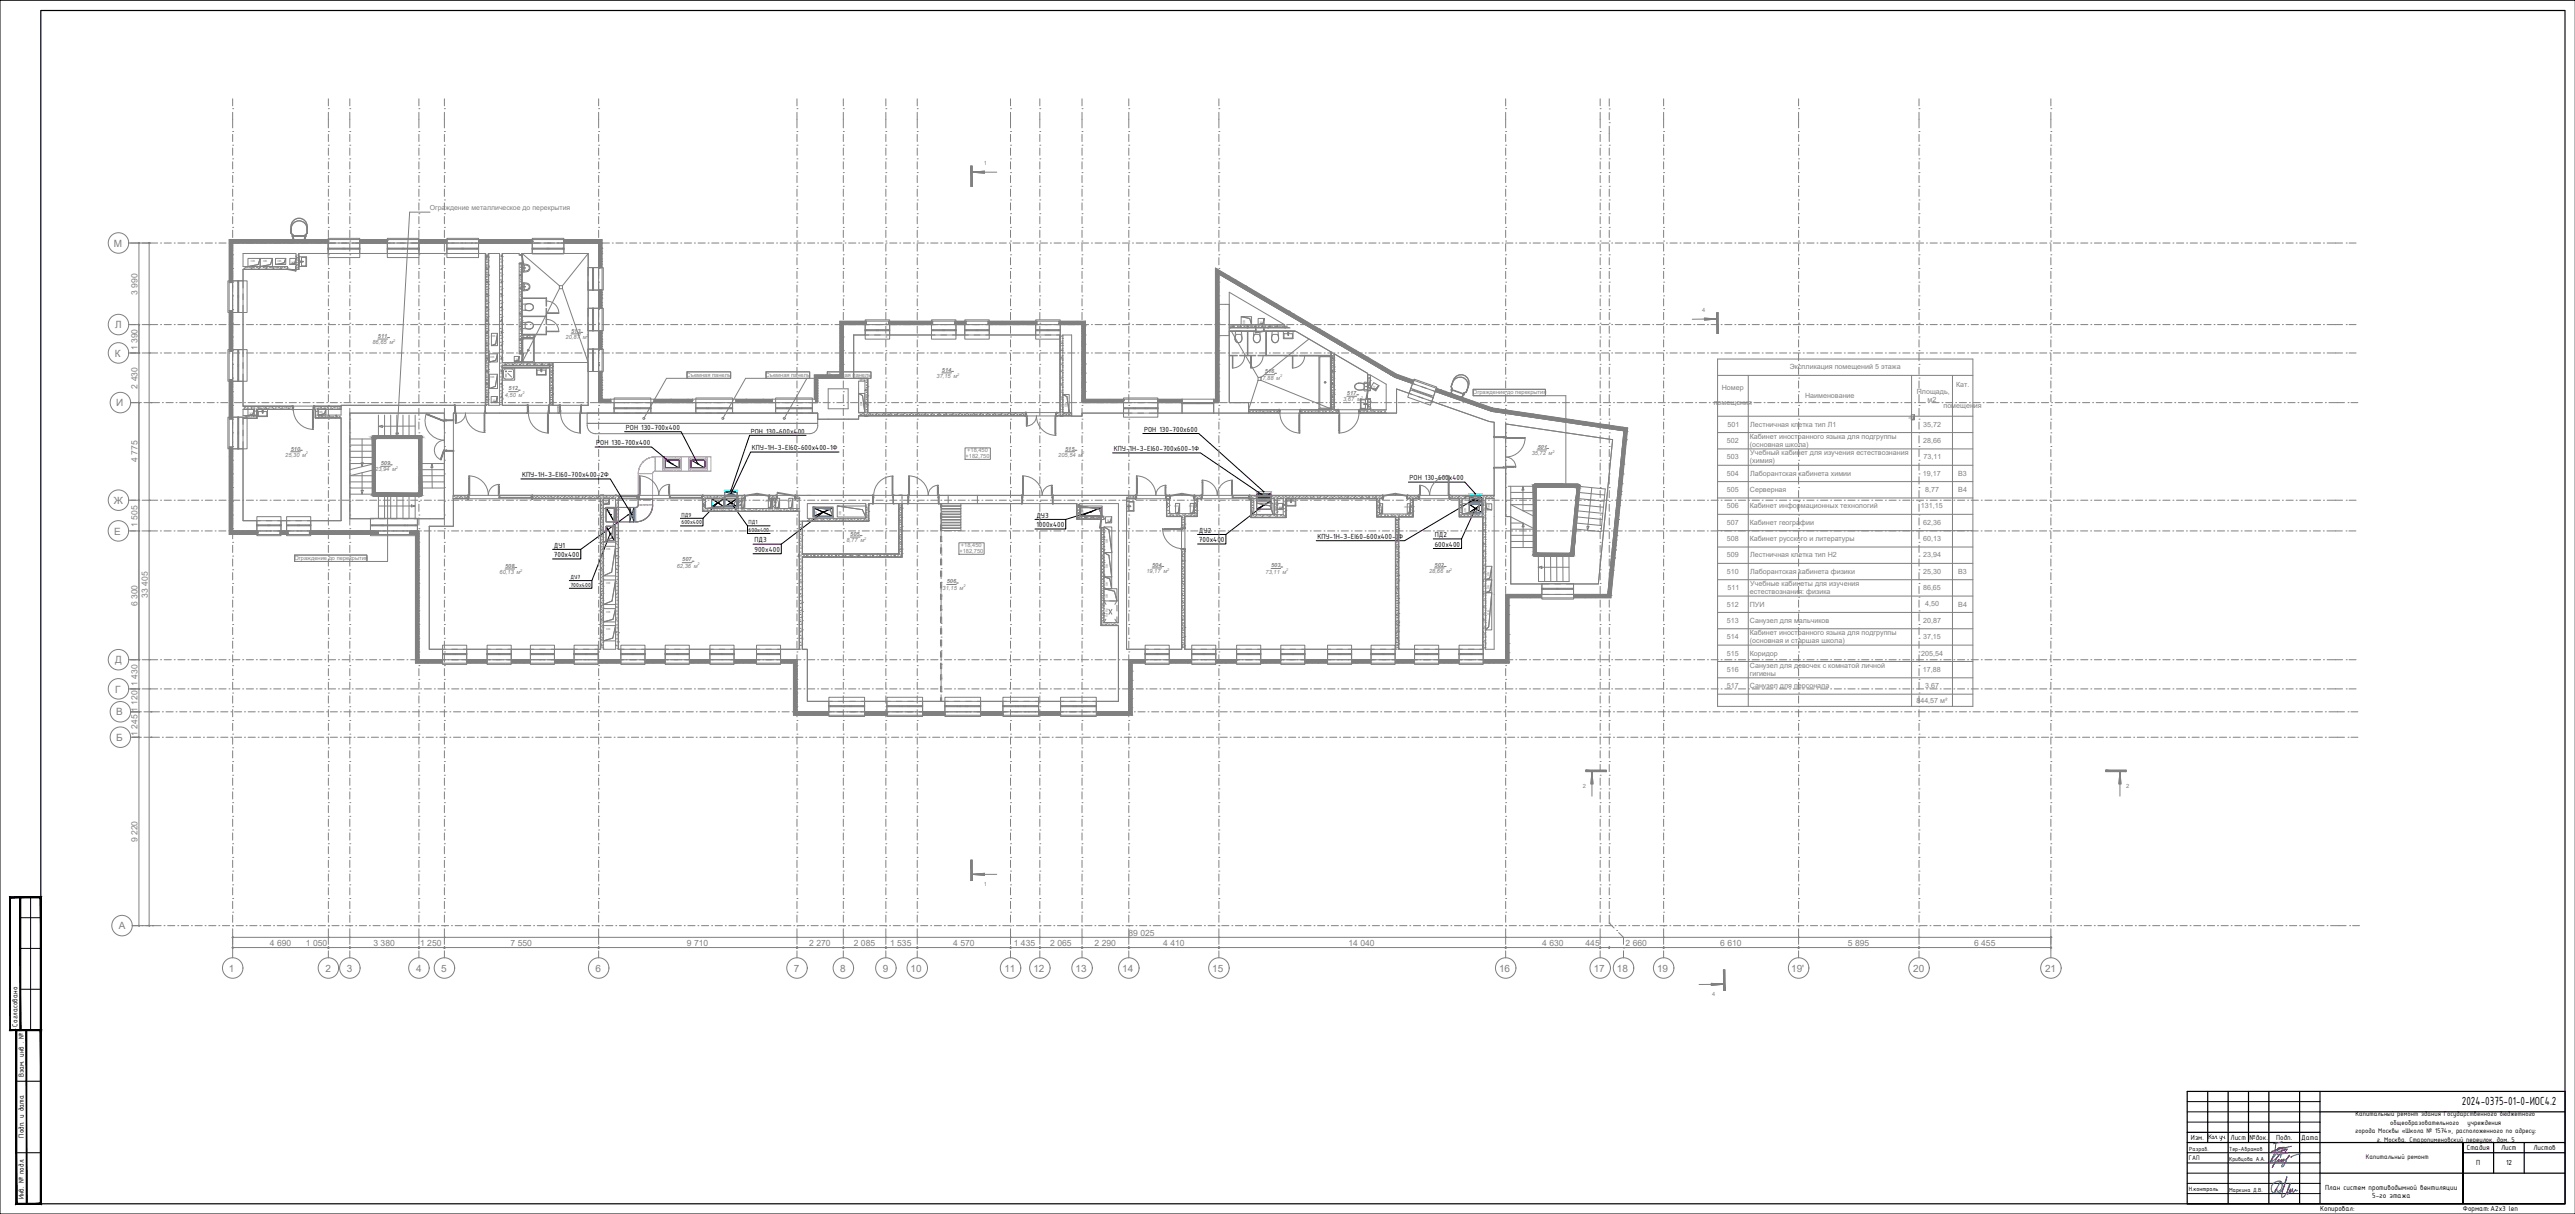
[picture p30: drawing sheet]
<svg xmlns="http://www.w3.org/2000/svg" width="1261mm" height="594mm" viewBox="0 0 1261 594" stroke-linecap="round" stroke-linejoin="round" font-family="sans-serif">
<defs><g id="words">
<text font-size="6.2" x="1205" y="541">2024-0375-01-0-ИОС4.2</text>
<g font-size="4.9" fill="#808080">
<text x="56" y="121">М</text>
<text x="56" y="161">Л</text>
<text x="56" y="175">К</text>
<text x="57" y="199">И</text>
<text x="56" y="247">Ж</text>
<text x="56" y="262">Е</text>
<text x="56" y="325">Д</text>
<text x="56" y="339">Г</text>
<text x="57" y="350">В</text>
<text x="57" y="363">Б</text>
<text x="58" y="455">А</text>
<text x="112" y="475">1</text>
<text x="159" y="475">2</text>
<text x="170" y="475">3</text>
<text x="204" y="475">4</text>
<text x="216" y="475">5</text>
<text x="292" y="475">6</text>
<text x="389" y="475">7</text>
<text x="411" y="475">8</text>
<text x="432" y="475">9</text>
<text x="446" y="475">10</text>
<text x="492" y="475">11</text>
<text x="506" y="475">12</text>
<text x="527" y="475">13</text>
<text x="550" y="475">14</text>
<text x="594" y="475">15</text>
<text x="734" y="475">16</text>
<text x="780" y="475">17</text>
<text x="792" y="475">18</text>
<text x="811" y="475">19</text>
<text x="877" y="475">19'</text>
<text x="937" y="475">20</text>
<text x="1001" y="475">21</text>
</g>
<g font-size="4.2" fill="#808080">
<text x="67" y="144" transform="rotate(-90 67 144)">3 990</text>
<text x="67" y="171" transform="rotate(-90 67 171)">1 390</text>
<text x="67" y="190" transform="rotate(-90 67 190)">2 430</text>
<text x="67" y="226" transform="rotate(-90 67 226)">4 775</text>
<text x="67" y="258" transform="rotate(-90 67 258)">1 505</text>
<text x="72" y="292" transform="rotate(-90 72 292)">33 405</text>
<text x="67" y="297" transform="rotate(-90 67 297)">6 300</text>
<text x="67" y="336" transform="rotate(-90 67 336)">1 430</text>
<text x="67" y="348" transform="rotate(-90 67 348)">1 120</text>
<text x="67" y="360" transform="rotate(-90 67 360)">1 245</text>
<text x="67" y="412" transform="rotate(-90 67 412)">9 220</text>
<text x="553" y="458">89 025</text>
<text x="132" y="463">4 690</text>
<text x="150" y="463">1 050</text>
<text x="183" y="463">3 380</text>
<text x="206" y="463">1 250</text>
<text x="250" y="463">7 550</text>
<text x="336" y="463">9 710</text>
<text x="396" y="463">2 270</text>
<text x="418" y="463">2 085</text>
<text x="436" y="463">1 535</text>
<text x="467" y="463">4 570</text>
<text x="496" y="463">1 435</text>
<text x="514" y="463">2 065</text>
<text x="536" y="463">2 290</text>
<text x="570" y="463">4 410</text>
<text x="660" y="463">14 040</text>
<text x="755" y="463">4 630</text>
<text x="776" y="463">445</text>
<text x="796" y="463">2 660</text>
<text x="842" y="463">6 610</text>
<text x="905" y="463">5 895</text>
<text x="967" y="463">6 455</text>
</g>
<g font-size="3.9">
<text x="306" y="210">РОН 130-700x400</text>
<text x="368" y="212">РОН 130-600x400</text>
<text x="560" y="211">РОН 130-700x600</text>
<text x="292" y="218">РОН 130-700x400</text>
<text x="368" y="220">КПУ-1Н-З-EI60-600x400-1Ф</text>
<text x="545" y="221">КПУ-1Н-З-EI60-700x600-1Ф</text>
<text x="256" y="234">КПУ-1Н-З-EI60-700x400-2Ф</text>
<text x="690" y="235">РОН 130-600x400</text>
<text x="507" y="253">ДУ3</text>
<text x="507" y="258">1000x400</text>
<text x="587" y="261">ДУ2</text>
<text x="645" y="264">КПУ-1Н-З-EI60-600x400-1Ф</text>
<text x="702" y="263">ПД2</text>
<text x="271" y="268">ДУ1</text>
<text x="369" y="265">ПД3</text>
<text x="587" y="265">700x400</text>
<text x="702" y="268">600x400</text>
<text x="271" y="273">700x400</text>
<text x="369" y="270">900x400</text>
<text x="9" y="502" transform="rotate(-90 9 502)">Согласовано</text>
<text x="12" y="527" transform="rotate(-90 12 527)">Взам. инв . №</text>
<text x="12" y="557" transform="rotate(-90 12 557)">Подп. и дата</text>
<text x="1073" y="558">Изм.</text>
<text x="1092" y="558">Лист</text>
<text x="1101" y="558">№док.</text>
<text x="1114" y="558">Подп.</text>
<text x="1127" y="558">Дата</text>
<text x="1208" y="563">Стадия</text>
<text x="1225" y="563">Лист</text>
<text x="1240" y="563">Листов</text>
<text x="1212" y="570">П</text>
<text x="1227" y="570">12</text>
<text x="12" y="587" transform="rotate(-90 12 587)">Инв. № подл.</text>
<text x="1139" y="582">План систем противодымной вентиляции</text>
<text x="1161" y="586">5-го этажа</text>
<text x="1136" y="593">Копировал:</text>
<text x="1206" y="593">Формат:А2х3 len</text>
</g>
<g font-size="3.6">
<text x="1153" y="546">Капитальный ремонт здания Государственного бюджетного</text>
<text x="1170" y="550">общеобразовательного</text>
<text x="1208" y="550">учреждения</text>
<text x="1081" y="557">Кол. уч.</text>
<text x="1153" y="554">города Москвы «Школа № 1574», расположенного по адресу:</text>
<text x="1164" y="559">г. Москва, Старопименовский переулок, дом. 5</text>
<text x="1158" y="567">Капитальный ремонт</text>
</g>
<g font-size="3.5" fill="#808080">
<text x="876" y="181">Экспликация помещений 5 этажа</text>
<text x="843" y="191">Номер</text>
<text x="958" y="189">Кат.</text>
<text x="884" y="195">Наименование</text>
<text x="939" y="193">Площадь,</text>
<text x="944" y="197">м2</text>
<text x="839" y="198">помещения</text>
<text x="952" y="200">помещения</text>
<text x="846" y="209">501</text>
<text x="857" y="209">Лестничная клетка тип Л1</text>
<text x="942" y="209">35,72</text>
<text x="857" y="215">Кабинет иностранного языка для подгруппы</text>
<text x="846" y="217">502</text>
<text x="857" y="219">(основная школа)</text>
<text x="942" y="217">28,66</text>
<text x="846" y="225">503</text>
<text x="857" y="227">(химия)</text>
<text x="857" y="223">Учебный кабинет для изучения естествознания</text>
<text x="942" y="225">73,11</text>
<text x="846" y="233">504</text>
<text x="857" y="233">Лаборантская кабинета химии</text>
<text x="942" y="233">19,17</text>
<text x="959" y="233">В3</text>
<text x="846" y="241">505</text>
<text x="857" y="241">Серверная</text>
<text x="943" y="241">8,77</text>
<text x="959" y="241">В4</text>
<text x="846" y="249">506</text>
<text x="857" y="249">Кабинет информационных технологий</text>
<text x="941" y="249">131,15</text>
<text x="846" y="257">507</text>
<text x="857" y="257">Кабинет географии</text>
<text x="942" y="257">62,36</text>
<text x="846" y="265">508</text>
<text x="857" y="265">Кабинет русского и литературы</text>
<text x="942" y="265">60,13</text>
<text x="846" y="273">509</text>
<text x="857" y="273">Лестничная клетка тип Н2</text>
<text x="942" y="273">23,94</text>
<text x="846" y="281">510</text>
<text x="857" y="281">Лаборантская кабинета физики</text>
<text x="942" y="281">25,30</text>
<text x="959" y="281">В3</text>
<text x="857" y="287">Учебные кабинеты для изучения</text>
<text x="846" y="289">511</text>
<text x="857" y="291">естествознания: физика</text>
<text x="942" y="289">86,65</text>
<text x="846" y="297">512</text>
<text x="857" y="297">ПУИ</text>
<text x="943" y="297">4,50</text>
<text x="959" y="297">В4</text>
<text x="846" y="305">513</text>
<text x="857" y="305">Санузел для мальчиков</text>
<text x="942" y="305">20,87</text>
<text x="857" y="311">Кабинет иностранного языка для подгруппы</text>
<text x="846" y="313">514</text>
<text x="857" y="315">(основная и старшая школа)</text>
<text x="942" y="313">37,15</text>
<text x="846" y="321">515</text>
<text x="857" y="321">Коридор</text>
<text x="941" y="321">205,54</text>
<text x="846" y="329">516</text>
<text x="857" y="327">Санузел для девочек с комнатой личной</text>
<text x="942" y="329">17,88</text>
<text x="857" y="331">гигиены</text>
<text x="846" y="337">517</text>
<text x="857" y="337">Санузел для персонала</text>
<text x="943" y="337">3,67</text>
<text x="938" y="344">844,57 м²</text>
</g>
<text font-size="3.4" fill="#808080" x="210" y="103">Ограждение металлическое до перекрытия</text>
<text font-size="3.4" x="1072" y="568">ГАП</text>
<text font-size="3.3" x="1072" y="583">Н.контроль</text>
<g font-size="3.1">
<text x="334" y="253">ПД9</text>
<text x="334" y="257">600x400</text>
<text x="367" y="257">ПД1</text>
<text x="367" y="260">600x400</text>
<text x="279" y="283">ДУ7</text>
<text x="279" y="287">700x400</text>
<text x="1072" y="563">Разраб.</text>
<text x="1091" y="563">Тер-Абрамов</text>
<text x="1091" y="568">Кривцова А.А.</text>
<text x="1091" y="583">Маркина Д.В.</text>
</g>
<g font-size="2.8" fill="#808080">
<text x="482" y="81">1</text>
<text x="833" y="152">4</text>
<text x="185" y="165">511</text>
<text x="277" y="166">20,87 м</text>
<text x="280" y="163">513</text>
<text x="182" y="168">86,65 м</text>
<text x="336" y="184">Съемная панель</text>
<text x="375" y="184">Съемная панель</text>
<text x="405" y="184">Съемная панель</text>
<text x="459" y="185">37,15 м</text>
<text x="461" y="182">514</text>
<text x="617" y="186">17,88 м</text>
<text x="619" y="183">516</text>
<text x="249" y="191">512</text>
<text x="247" y="194">4,50 м</text>
<text x="658" y="196">3,67 м</text>
<text x="659" y="193">517</text>
<text x="721" y="193">Ограждение до перекрытия</text>
<text x="142" y="220">510</text>
<text x="474" y="221">+18,450</text>
<text x="522" y="220">515</text>
<text x="753" y="220">501</text>
<text x="140" y="224">25,30 м</text>
<text x="186" y="228">509</text>
<text x="473" y="224">+182,750</text>
<text x="518" y="224">205,54 м</text>
<text x="750" y="223">35,72 м</text>
<text x="184" y="231">23,94 м</text>
<text x="416" y="262">505</text>
<text x="414" y="265">8,77 м</text>
<text x="471" y="268">+18,450</text>
<text x="144" y="274">Ограждение до перекрытия</text>
<text x="334" y="275">507</text>
<text x="470" y="270">+182,750</text>
<text x="245" y="281">60,13 м</text>
<text x="247" y="278">508</text>
<text x="331" y="278">62,36 м</text>
<text x="561" y="280">19,17 м</text>
<text x="564" y="277">504</text>
<text x="620" y="281">73,11 м</text>
<text x="622" y="278">503</text>
<text x="700" y="280">28,66 м</text>
<text x="702" y="277">502</text>
<text x="464" y="285">506</text>
<text x="460" y="289">131,15 м</text>
<text x="775" y="386">2</text>
<text x="1041" y="386">2</text>
<text x="482" y="433">1</text>
<text x="838" y="487">4</text>
</g>
<g font-size="1.8" fill="#808080">
<text x="193" y="167">2</text>
<text x="287" y="165">2</text>
<text x="469" y="184">2</text>
<text x="627" y="185">2</text>
<text x="256" y="193">2</text>
<text x="666" y="195">2</text>
<text x="760" y="222">2</text>
<text x="150" y="222">2</text>
<text x="530" y="222">2</text>
<text x="194" y="230">2</text>
<text x="423" y="264">2</text>
<text x="255" y="280">2</text>
<text x="342" y="277">2</text>
<text x="572" y="279">2</text>
<text x="630" y="280">2</text>
<text x="710" y="279">2</text>
<text x="472" y="287">2</text>
</g>
<g font-size="1.4" fill="#808080">
<text x="123" y="128">ОВ</text>
<text x="129" y="128">ОВ</text>
<text x="136" y="128">ОВ</text>
<text x="144" y="129" transform="rotate(-90 144 129)">ВК</text>
<text x="610" y="159" transform="rotate(-90 610 159)">ОВ</text>
<text x="618" y="159" transform="rotate(-90 618 159)">ВК</text>
<text x="240" y="165">ОВ</text>
<text x="240" y="175">ОВ</text>
<text x="254" y="177" transform="rotate(-90 254 177)">ВК</text>
<text x="240" y="185">ОВ</text>
<text x="673" y="191" transform="rotate(-59 673 191)">ВК</text>
<text x="242" y="197" transform="rotate(-90 242 197)">ВК</text>
<text x="123" y="203" transform="rotate(-90 123 203)">ВК</text>
<text x="156" y="202">ОВ</text>
<text x="422" y="199" transform="rotate(-89 422 199)">ОВ</text>
<text x="522" y="199" transform="rotate(-90 522 199)">ОВ</text>
<text x="934" y="205">ЭОМ</text>
<text x="352" y="246">ОВ</text>
<text x="362" y="246">ЭОМ</text>
<text x="375" y="246">ЭОМ</text>
<text x="379" y="246">СС</text>
<text x="386" y="246">СС</text>
<text x="297" y="251">ОВ</text>
<text x="297" y="247" transform="rotate(-90 297 247)">ВК</text>
<text x="412" y="252" transform="rotate(-90 412 252)">ОВ</text>
<text x="531" y="252" transform="rotate(-90 531 252)">ОВ</text>
<text x="575" y="248">СС</text>
<text x="582" y="248">СС</text>
<text x="617" y="251" transform="rotate(-90 617 251)">ОВ</text>
<text x="627" y="249" transform="rotate(-90 627 249)">ВК</text>
<text x="674" y="248">ЭОМ</text>
<text x="688" y="248">ЭОМ</text>
<text x="718" y="251" transform="rotate(-90 718 251)">ОВ</text>
<text x="728" y="247" transform="rotate(90 728 247)">ВК</text>
<text x="400" y="252" transform="rotate(-90 400 252)">ОВ</text>
<text x="543" y="256" transform="rotate(-90 543 256)">ВК</text>
<text x="297" y="269">ОВ</text>
<text x="542" y="266" transform="rotate(-90 542 266)">ОВ</text>
<text x="542" y="278" transform="rotate(-90 542 278)">ОВ</text>
<text x="297" y="286">ОВ</text>
<text x="542" y="287" transform="rotate(-89 542 287)">ОВ</text>
<text x="729" y="282" transform="rotate(-90 729 282)">ОВ</text>
<text x="542" y="293" transform="rotate(-90 542 293)">ОВ</text>
<text x="729" y="288" transform="rotate(-90 729 288)">ОВ</text>
<text x="297" y="300">ОВ</text>
<text x="542" y="302" transform="rotate(-90 542 302)">ПотПр</text>
<text x="729" y="301" transform="rotate(-90 729 301)">ОВ</text>
<text x="297" y="308">ОВ</text>
</g>
</g></defs>
<!-- layer: V361- -3601-E1- -->
<g fill="none" stroke="#f0f" stroke-width=".49">
<path d="M313 237v1M313 238h.1M313 239h.1M313 239v5M313 237h.1M313 232h.1M313 230v7M313 232h1M313 230h.1M314 227l-1 3M314 232h.1M314 232h1"/>
<path d="M315 226l-1 1M315 232h.1M315 232h1M316 225l-1 1M316 225h.1M316 232h.1M317 232h.1M317 224l-1 1M318 224h.1M319 224h-1M319 224h.1M320 237v1"/>
<path d="M320 238h.1M320 239h.1M320 239v5M320 237h.1M320 231v6M320 231l-3 1M320 224h.1M320 224h1M320 231h.1M321 224h.1M321 224v1M321 225v1"/>
<path d="M321 226l-1 5M321 224h-1M321 231h-1M321 225h.1M321 231h.1M321 224h1M321 231h1M322 224h.1M322 231h.1M322 224h1M322 231h1M323 224h2"/>
<path d="M323 231h2M325 231h.1M325 224h.1M325 226v5M325 225v1M325 224v1M325 225h.1M325 231h1M325 224h1M326 224h.1M326 231h.1M327 231h.1"/>
<path d="M327 224h.1M327 231h5M327 224h5M332 224h.1M332 231h.1M332 231h1M332 224h1M333 224h.1M333 231h.1M333 231h1M333 224h1M334 224h.1"/>
<path d="M334 231h.1M334 224v1M334 225v1M334 226v5M334 225h.1M334 224h1M334 231h1M335 224h.1M335 231h.1M336 224h.1M336 231h.1M336 224h1"/>
<path d="M336 231h1M337 226v5M337 225v1M337 224v1M337 224h.1M337 225h.1M338 231h4M338 224h4M342 224h.1M342 231h.1M342 231h1M342 224h1"/>
<path d="M343 224h.1M343 231h.1M343 231h1M343 224h1M344 224h.1M344 231h.1M344 231h1M344 224h1M345 224h.1M345 231h.1M346 231h.1M346 224h.1"/>
<path d="M346 224h1M346 231h1M346 224v1M346 225v1M346 226v5M346 225h.1M347 224h.1M347 231h.1M348 224h.1M348 231h.1M348 224v7M297 248h4v7h-4z"/>
<path d="M297 258h4v7h-4zM301 248h.1M301 255h.1M301 248a.9 .9 0 0 1 1 1 .9 .9 0 0 1 0 1M301 255h1M302 248h1M302 255h1M302 253v2M302 252h.1M302 251v1M302 250v1M302 250h.1"/>
<path d="M302 251h.1M303 248h1M303 255h1M304 255h.1M304 248h.1M304 248h2M304 255h2M306 255h.1M306 248h.1M307 248h1M307 255h1M310 255h.1"/>
<path d="M310 248h.1M311 248h.1M311 255h.1M311 248v2M311 250v1M311 251v1M311 252h.1M311 253v2M311 250h.1M311 251h.1M313 247l-1 1M313 244v1"/>
<path d="M313 245v1M313 247h.1M313 244h.1M313 245h.1M313 246h.1M313 255h-2M313 247h1M313 255h.1M314 255h-1M314 247h.1M314 247h1M315 255h-1"/>
<path d="M315 247h.1M315 254v1M315 247h1M316 254h-1M316 254h.1M316 247h.1M317 247h.1M317 253l-1 1M317 247h2M319 251l-2 2M319 251h.1M319 247h.1"/>
<path d="M319 248v3M319 248h.1M319 247v1M320 244v1M320 245v1M320 247h-1M320 244h.1M320 245h.1M320 246h.1M529 248h10v4h-10zM615 245h7v4h-7zM615 244h.1"/>
<path d="M615 245h.1M615 241h.1M615 241v1M615 244v1M615 244h2M617 244h.1M617 244h1M618 244h4M622 244h.1M622 244v1M622 245h.1M622 241h.1"/>
<path d="M622 241v1"/>
</g>
<path d="M326 225h7v4h-7v-4h7v4h-7v-4l7 4M329 227h.1M338 225h7v4h-7v-4h7v4h-7v-4l7 4M342 227h.1M297 248l4 7M297 258l4 7M299 252h.1M534 250h.1M539 248l-10 4M619 247h.1M622 245l-7 4M299 261h.1" fill="none" stroke="#000" stroke-width=".49"/>
<g fill="none" stroke="#808080" stroke-width=".49">
<path d="M297 248h4v7h-4zM297 258h4v7h-4zM301 248h1v7h-1M302 248h6M302 255h6M312 247v-3h8v3M313 247l-1 1h-2M320 247a8 8 0 0 1-10 8M529 248h10v4h-10zM615 245h7v4h-7zM615 245v-1h7v1M615 244h.1"/>
<path d="M622 244h.1"/>
</g>
<!-- layer: V361-T3601-E1- -->
<g fill="none" stroke="#000" stroke-width=".49">
<path d="M291 219h28l10 8M306 211h28l8 16M560 212h27l32 29M308 252h.1M308 252l-24 17M522 254v5h-15M534 250l-12 4h-15M619 247l-19 15h-14M619 240v1M271 269h13v5h-13M299 261l-9 23h-11M600 262v4h-14"/>
<path d="M290 284v4h-11"/>
</g>
<!-- layer: V364- -3601-E1-2 -->
<g fill="none" stroke="#003972" stroke-width=".49">
<path d="M309 251l-1-3h2v7h-2v-7v7l1-3M309 251l1-3v7l-1-3M618 243l-3 1v-2h7v2h-7h7l-3-1M618 243l-3-1h7l-3 1"/>
<circle cx="309" cy="252" r=".2"/>
<circle cx="619" cy="243" r=".2"/>
</g>
<path d="M615 244h7" fill="none" stroke="#000" stroke-width=".49"/>
<!-- layer: V364- -3601-E1- -->
<g fill="none" stroke="#f0f" stroke-width=".49">
<path d="M325 225h.1M325 225v4h8v-4M325 229h.1M325 225h8M326 225h7v4h-7zM333 225h-8v4M333 225v4h-8M338 225h.1M338 225v4h8v-4M338 229h.1M338 225h8M338 225h7v4h-7z"/>
<path d="M346 225h-8v4M346 225v4h-8M615 241h8z"/>
</g>
<!-- layer: V361-T3601-E1-2 -->
<path d="M255 234h44l10 18M545 222h43l31 21" fill="none" stroke="#000" stroke-width=".49"/>
<!-- layer: V361- -3601-A- -->
<g fill="none" stroke="#0ff" stroke-width=".49">
<path d="M348 244h6v4h-6zM355 244h6v4h-6zM355 243h.1M355 243v1M355 240h.1M355 240v1M356 243h5M361 243h.1M361 243v1M361 240h.1M361 240v1M399 249h9v4h-9z"/>
<path d="M719 247h6v4h-6zM719 245v1M719 246v1M719 242h.1M719 242v1M719 243h.1M724 246h-5M725 246h.1M725 245v1M725 246v1M725 242h.1M725 242v1"/>
<path d="M725 243h.1"/>
</g>
<path d="M348 244l6 4M351 246h.1M354 244l-6 4M355 244l6 4M358 246h.1M361 244l-6 4M399 249l9 4M403 251h.1M408 249l-9 4M719 247l6 4M722 249h.1M725 247l-6 4" fill="none" stroke="#000" stroke-width=".49"/>
<path d="M348 244h7v4h-7zM355 244h6v4h-6zM355 244v-1h6v1M355 243h.1M361 243h.1M399 249h9v4h-9zM719 247h7v4h-7zM719 247v-1h7v1M719 245v1M726 245v1" fill="none" stroke="#808080" stroke-width=".49"/>
<!-- layer: V361-T3601-A- -->
<path d="M395 213h-28l-9 27M358 240h.1M690 236h27l5 6M344 254v3h-11M351 246l-7 8h-11M358 246l8 11h11M366 257v4h11M403 251l-20 15h-14M722 249l-6 15h-14M723 241l-1 1M383 266v5h-14M716 264v4h-14" fill="none" stroke="#000" stroke-width=".49"/>
<!-- layer: V364- -3601-A-2 -->
<g fill="none" stroke="#003972" stroke-width=".49">
<path d="M357 242l-2 1v-2h6v2h-6h6l-3-1M357 241h-2h6h-3M722 244l-3 1v-2h6v2h-6h6l-2-1M722 244l-3-1h6l-2 1"/>
<circle cx="358" cy="242" r=".2"/>
<circle cx="722" cy="244" r=".2"/>
</g>
<path d="M355 243h6M719 245h7" fill="none" stroke="#000" stroke-width=".49"/>
<!-- layer: V364- -3601-A- -->
<path d="M355 240h6zM719 242h7z" fill="none" stroke="#0ff" stroke-width=".49"/>
<!-- layer: V361-T3601-A-2 -->
<path d="M411 221h-43l-10 21M722 244l-34 21h-44" fill="none" stroke="#000" stroke-width=".49"/>
<g fill="none" stroke="#808080" stroke-width=".49">
<path d="M143 115v1zM144 115l5 1zM149 115h1v1h-1zM150 115v1zM150 111a4 4 0 0 0-4-4 4 4 0 0 0-3 4v3l1 1v2h-1v-2a4 4 0 0 1 2-7 4 4 0 0 1 5 4M150 111a4 4 0 0 0-4-4 4 4 0 0 0-4 4v3l1 1v2h1v-2a4 4 0 0 1 1-6 4 4 0 0 1 5 3M150 111v3l-1 1v2v-2l1-1zM150 112v2l-1 1v2v-2l1-1zM121 126h6l-1 3-5 1zM121 130l5-1 1-3v4zM127 126h6l-1 3-5 1zM127 130l5-1 1-3v4z"/>
<path d="M135 126h5l-1 3h-4zM135 129h4l1-3v3zM142 126h3l-1 3h-2zM142 129h2l1-3v3zM608 155l4 1 1 3h-5zM608 155h5v4l-1-3zM616 156h3l-1 2-2 1zM619 156v3h-3l2-1zM240 173h4l-1 3-3 1zM241 163h3l-1 5-2 1zM244 173v4h-4l3-1zM244 163v6h-3l2-1z"/>
<path d="M252 174h2v2l-2 1zM252 177l2-1v-2v3zM240 183h4l-1 6-3 1zM240 194h4l-1 2-3 1zM244 194v3h-4l3-1zM244 183v7h-4l3-1zM420 193l2 1 1 8h-3zM420 193h3v9l-1-8zM520 193l2 1 1 8h-3zM520 193h4l-1 9-1-8zM671 190h2l2-1-1 2zM673 187l2 2-2 1h-2z"/>
<path d="M711 190v1h-1zM711 190v1zM711 191l5 2zM712 186a4 4 0 0 1 5-1 4 4 0 0 1 2 5l-1 2h-1l-1 2h-1h1l1-2a4 4 0 0 0 1-6 4 4 0 0 0-7 1zM712 185a4 4 0 0 1 5-1 4 4 0 0 1 2 5l-1 3h-1l-1 2h-1h1l1-2h1l1-3a4 4 0 0 0-2-5 4 4 0 0 0-5 2l-1 3v1v2v1l-1-1 1-2-1-1 1-2v2v1v2v1l-1-1 1-2-1-1zM717 192v1h-1zM717 193h.1M121 200h3v3h-3zM124 200v3h-3h3zM156 200h4l-1 2-3 1zM156 203l3-1 1-2v3zM936 203h1v2h-1z"/>
<path d="M937 203v2h-1h1zM295 244h3v2l-3 1zM295 247l3-1v-2v3zM295 249h6l-2 14-4 2zM301 249v16h-6l4-2zM345 244h16l-2 3-14 2zM345 249l14-2 2-3v5zM363 244h2l-1 4-1 1zM365 244v5h-2l1-1zM376 244h2l-1 4-1 1zM378 244v5h-2l1-1zM380 244h2l-1 4-1 1z"/>
<path d="M382 244v5h-2l1-1zM386 244h2v4l-2 1zM388 244v5h-2l2-1zM398 248l9 2 1 3h-10zM398 248h10v5l-1-3zM410 248l12 1 2 4h-14zM410 248h14v5l-2-4zM529 248l9 1 2 4h-11zM529 248h11v5l-2-4zM541 258l2 1 1 11h-3zM541 258h3v12l-1-11zM541 253h3v2l-3 1z"/>
<path d="M541 256l3-1v-2v3zM576 246h2l-1 5h-1zM578 246v5h-2h1zM583 246h2l-1 5h-1zM585 246v5h-2h1zM615 246l7 2 1 4h-8zM615 246h8v6l-1-4zM625 246h3v3h-3zM628 246v3h-3h3zM676 246h1l-1 5zM677 246v5h-1zM689 246h2l-1 5h-1z"/>
<path d="M691 246v5h-2h1zM716 246h8l-1 4-7 1zM716 251l7-1 1-4v5zM727 247h3v3l-2-1zM727 247l1 2 2 1h-3zM295 267h6l-1 13-5 2zM301 267v15h-6l5-2zM541 270l2 2 1 10h-3zM541 270h3v12l-1-10zM727 277h3v6l-3 1zM730 277v7h-3l3-1zM295 298h6l-1 5-5 1z"/>
<path d="M295 284h6l-1 10-5 2zM301 298v6h-6l5-1zM301 284v12h-6l5-2zM541 288l5 1 1 5h-6zM541 288h6v6l-1-5zM541 282l2 1 1 5h-3zM541 282h3v6l-1-5zM541 300v3M542 296l-1-2v3M543 298l1 3M543 294h3M544 298l-1 3"/>
<path d="M547 296v3M547 294l-1 2M727 290h3l-1 17-2 1zM727 284h3v5l-3 1zM730 290v18h-3l2-1zM730 284v6h-3l3-1zM295 306h6l-1 6-5 2zM301 306v8h-6l5-2zM541 305h3M541 303l-1 2M547 302v3l-1-2"/>
</g>
<g fill="none" stroke="#808080" stroke-width=".49">
<path d="M119 132h27v-8h92v74l-119 1zM256 124h32v74h-17v-21h-15zM418 164h101v38h-94v-17h-7zM602 162h33l17 10v29h-41v-4h-9zM653 173l17 10v18h-17zM246 180h23v18h-23zM119 205h7v-5h28v5h13v50h-48zM171 202h47v52h-47zM222 202h178v3h20v-1h110v-2h154v-12l45 16 3 1v35h-510zM737 207l53 8-7 71h-43v-33h-3zM222 244h72v74h-84v-60h12zM303 244h41v6h47v68h-88z"/>
<path d="M393 255h32v-9h15v25h-47zM552 244h19v9h8v65h-27zM586 244h26v9h18v-9h44v9h9v65h-103v-65h6zM692 244h22v9h12v65h-41v-65h7zM393 273h49v-27h85v8h12v52h9v37h-153v-25h-2z"/>
</g>
<g fill="none" stroke="#808080" stroke-width=".49">
<path d="M185 166h5M190 165h1M280 163h4M284 163h1M249 192h5M254 191h1M461 182h5M466 182h1M619 183h5M624 183h1M659 194h5M664 193h1"/>
<path d="M757 219h1M142 221h5M147 220h1M186 228h5M191 227h1M522 221h4M526 220h1M753 220h4M247 278h5M252 278h1M334 275h5M339 275h1"/>
<path d="M416 263h5M421 262h1M564 278h5M569 277h1M622 278h5M627 277h1M702 278h5M707 277h1M464 286h4M468 285h1"/>
</g>
<g fill="#808080" stroke="#808080" stroke-width=".49">
<path d="M205 241h1z"/>
<path d="M769 271h1z"/>
<path d="M752 271h17z"/>
<path d="M206 242h1z"/>
<path d="M752 237h3z"/>
<path d="M773 238h1z"/>
<path d="M770 272h1z"/>
<path d="M757 272h13z"/>
<path d="M184 214h21zM184 214h21z"/>
<path d="M184 214h21zM184 214h21z"/>
<path d="M184 214h21zM184 214h21z"/>
<path d="M184 214h21zM184 214h21z"/>
<path d="M184 214h21zM184 214h21z"/>
<path d="M184 214l21 1zM183 215h22z"/>
<path d="M183 215h1zM183 215h1z"/>
<path d="M183 215h1zM183 215h1z"/>
<path d="M183 215h1zM183 215h1z"/>
<path d="M205 215h1zM205 215h1z"/>
<path d="M183 215h1zM183 215h1z"/>
<path d="M205 215h1zM205 215h1z"/>
<path d="M183 215h1zM183 215h1z"/>
<path d="M205 215h1zM205 215h1z"/>
<path d="M183 215h1zM183 215h1z"/>
<path d="M205 215h1zM205 215h1z"/>
<path d="M183 215h1zM183 215h1z"/>
<path d="M205 215h1zM205 215h1z"/>
<path d="M183 215h1zM183 215h1z"/>
<path d="M205 215h1zM205 215h1z"/>
<path d="M183 215h1zM183 215h1z"/>
<path d="M205 215h1zM205 215h1z"/>
<path d="M183 215h1zM183 215h1z"/>
<path d="M205 215h1zM205 215h1z"/>
<path d="M183 215h1zM183 215h1z"/>
<path d="M205 215l1 26v-26zM205 215l1 26h-1z"/>
<path d="M183 215l1 26v-26zM183 215l1 26h-1z"/>
<path d="M205 241h1zM205 241h1z"/>
<path d="M183 241h1zM183 241h1z"/>
<path d="M205 241h1zM205 241h1z"/>
<path d="M183 241h1zM183 241h1z"/>
<path d="M205 241h1zM205 241h1z"/>
<path d="M183 241h1zM183 241h1z"/>
<path d="M205 241h1zM205 241h1z"/>
<path d="M183 241h1zM183 241h1z"/>
<path d="M205 241h1zM205 241h1z"/>
<path d="M183 241h1zM183 241h1z"/>
<path d="M205 241h1zM205 241h1z"/>
<path d="M183 241h1zM183 241h1z"/>
<path d="M205 241h1zM205 241h1z"/>
<path d="M183 241h1zM183 241h1z"/>
<path d="M183 241h1zM183 241h1z"/>
<path d="M183 241h1zM183 241h1z"/>
<path d="M183 241h1zM183 241h1z"/>
<path d="M183 241h1zM183 241h1z"/>
<path d="M183 241h22zM183 241h22z"/>
<path d="M184 241h21zM184 241l21 1z"/>
<path d="M184 242h21zM184 242h21z"/>
<path d="M184 242h21zM184 242h21z"/>
<path d="M184 242h21zM184 242h21z"/>
<path d="M184 242h21zM184 242h21z"/>
<path d="M753 238h19zM753 238h19z"/>
<path d="M753 238h19zM753 238h19z"/>
<path d="M753 238h19zM752 238h20z"/>
<path d="M752 238h20zM752 238h20z"/>
<path d="M752 238h20zM752 238h20z"/>
<path d="M752 238h20zM752 238h20z"/>
<path d="M752 238h20zM752 238h20z"/>
<path d="M752 238h20zM752 238h20z"/>
<path d="M752 238h20zM752 238h20z"/>
<path d="M752 238h20zM752 238h20z"/>
<path d="M752 238h21zM752 238h21z"/>
<path d="M752 238h1zM752 238h1z"/>
<path d="M772 238h1zM772 238h1z"/>
<path d="M752 238h1zM752 238h1z"/>
<path d="M772 238h1zM772 238h1z"/>
<path d="M772 238l1 1zM772 238l1 1z"/>
<path d="M752 238h1zM752 238v1z"/>
<path d="M772 239h1zM772 239h1z"/>
<path d="M772 239h1zM772 239h1z"/>
<path d="M772 239h1zM772 239h1z"/>
<path d="M772 239h1zM772 239h1z"/>
<path d="M772 239h1zM772 239h1z"/>
<path d="M772 239h1zM772 239h1z"/>
<path d="M772 239h1zM772 239h1z"/>
<path d="M772 239h1zM772 239h1z"/>
<path d="M772 239h1zM772 239h1z"/>
<path d="M772 239h1zM772 239h1z"/>
<path d="M752 239v31v-31zM752 239v31z"/>
<path d="M772 239l-2 31 3-31zM772 239l-2 31h-1z"/>
<path d="M769 270h1zM769 270h1z"/>
<path d="M769 270h1zM769 270h1z"/>
<path d="M769 270h1zM769 270h1z"/>
<path d="M752 270v1zM752 270v1z"/>
<path d="M769 270l1 1zM769 270l1 1zM769 271h1zM769 271h1z"/>
<path d="M752 271h1zM752 271h1z"/>
<path d="M752 271h1zM752 271h1z"/>
<path d="M752 271h1zM752 271h1z"/>
<path d="M752 271h17zM752 271h17z"/>
<path d="M752 271h17zM752 271h17z"/>
<path d="M752 271h17zM752 271h17zM752 271h17z"/>
<path d="M752 271h17zM752 271h17z"/>
<path d="M752 271h17zM752 271h17z"/>
<path d="M752 271h17zM752 271h17z"/>
<path d="M752 271h17zM752 271h17z"/>
<path d="M752 271h17zM752 271h17z"/>
<path d="M753 271h16zM753 271h16z"/>
<path d="M753 271h16zM753 271h16z"/>
<path d="M183 213h23zM183 213h23z"/>
<path d="M183 213h23zM183 213h23z"/>
<path d="M183 213h23zM183 213h23z"/>
<path d="M183 213h23zM183 213h23z"/>
<path d="M183 213l23 1zM183 213l23 1z"/>
<path d="M183 214h23zM183 214h23z"/>
<path d="M182 214h24zM182 214h24z"/>
<path d="M182 214h1zM182 214h1z"/>
<path d="M182 214h1zM182 214h1z"/>
<path d="M182 214h1zM182 214h1z"/>
<path d="M206 214h1zM206 214h1z"/>
<path d="M182 214h1zM182 214h1z"/>
<path d="M206 214h1zM206 214h1z"/>
<path d="M182 214h1zM182 214h1z"/>
<path d="M206 214h1zM206 214h1z"/>
<path d="M206 214h1zM206 214h1z"/>
<path d="M182 214h1zM182 214h1zM182 214h1zM182 214h1z"/>
<path d="M206 214h1zM206 214h1z"/>
<path d="M182 214h1zM182 214h1z"/>
<path d="M206 214h1zM206 214h1z"/>
<path d="M182 214h1zM182 214h1z"/>
<path d="M206 214h1zM206 214h1zM206 214h1zM206 214h1z"/>
<path d="M182 214h1zM182 214h1z"/>
<path d="M206 214h1zM206 214h1z"/>
<path d="M182 214h1zM182 214h1z"/>
<path d="M206 214h1zM206 214h1z"/>
<path d="M182 214h1zM182 214h1z"/>
<path d="M182 214l1 28v-28zM182 214l1 28h-1z"/>
<path d="M206 214l1 28v-28zM206 214l1 28h-1z"/>
<path d="M182 242h1zM182 242h1z"/>
<path d="M206 242h1zM206 242h1zM206 242h1zM206 242h1z"/>
<path d="M182 242h1zM182 242h1z"/>
<path d="M182 242h1zM182 242h1z"/>
<path d="M206 242h1zM206 242h1z"/>
<path d="M182 242h1zM182 242h1z"/>
<path d="M206 242h1zM206 242h1zM206 242h1z"/>
<path d="M182 242h1zM182 242h1z"/>
<path d="M182 242h1zM182 242h1z"/>
<path d="M206 242h1zM206 242h1z"/>
<path d="M182 242h1zM182 242h1z"/>
<path d="M206 242h1zM206 242h1z"/>
<path d="M182 242h1zM182 242h1z"/>
<path d="M206 242h1zM206 242h1zM206 242h1zM206 242h1z"/>
<path d="M182 242h1zM182 242h1z"/>
<path d="M182 242h1zM182 242h1z"/>
<path d="M206 242h1zM206 242h1z"/>
<path d="M182 242h1zM182 242h1z"/>
<path d="M206 242h1zM206 242h1zM206 242h1z"/>
<path d="M182 242h1zM182 242h1z"/>
<path d="M182 242h25zM182 242h24z"/>
<path d="M182 242h24zM182 242h24z"/>
<path d="M183 242h23zM183 242l23 1z"/>
<path d="M183 243h23zM183 243h23z"/>
<path d="M183 243h23zM183 243h23z"/>
<path d="M183 243h23zM183 243h23z"/>
<path d="M183 243h23zM183 243h23z"/>
<path d="M752 237h13zM751 237h14z"/>
<path d="M751 237h22zM751 237h22z"/>
<path d="M751 237h22zM751 237h22z"/>
<path d="M751 237h22zM751 237h22z"/>
<path d="M751 237h22zM751 237h22z"/>
<path d="M751 237h22zM751 237h22zM751 237h22zM751 237h22z"/>
<path d="M751 237h22zM751 237h22zM751 237h22zM751 237h22z"/>
<path d="M751 237h22zM751 237h22zM751 237h22zM751 237h22z"/>
<path d="M752 237h21zM752 237h21z"/>
<path d="M751 237h1zM751 237h1z"/>
<path d="M751 237h1zM751 237h1z"/>
<path d="M751 237h1zM751 237v1z"/>
<path d="M753 237l21 1zM753 237l21 1zM773 238h1z"/>
<path d="M773 238h1zM773 238h1z"/>
<path d="M773 238h1zM773 238h1z"/>
<path d="M773 238h1zM773 238h1z"/>
<path d="M773 238h1zM773 238h1z"/>
<path d="M773 238h1zM773 238h1z"/>
<path d="M773 238h1zM773 238h1z"/>
<path d="M773 238h1zM773 238h1z"/>
<path d="M773 238h1zM773 238h1z"/>
<path d="M773 238h1zM773 238h1z"/>
<path d="M773 238h1zM773 238h1z"/>
<path d="M773 238h1zM773 238h1z"/>
<path d="M773 238h1zM773 238h1z"/>
<path d="M751 238v33v-33zM751 238v33z"/>
<path d="M773 238l-2 33 3-33zM773 238l-2 33h-1z"/>
<path d="M770 271h1zM770 271h1z"/>
<path d="M770 271h1zM770 271h1z"/>
<path d="M770 271l1 1zM770 271l1 1z"/>
<path d="M751 271v1zM751 271v1z"/>
<path d="M770 272h1zM770 272h1z"/>
<path d="M770 272h1zM770 272h1z"/>
<path d="M770 272h1zM770 272h1z"/>
<path d="M751 272h1zM751 272h1z"/>
<path d="M751 272h1zM751 272h1z"/>
<path d="M751 272h1zM751 272h1z"/>
<path d="M751 272h11zM751 272h11z"/>
<path d="M751 272h19zM751 272h19z"/>
<path d="M751 272h19zM751 272h19zM751 272h19zM751 272h19z"/>
<path d="M751 272h19zM751 272h19zM751 272h19zM751 272h19z"/>
<path d="M751 272h19zM751 272h19z"/>
<path d="M751 272h19zM751 272h19z"/>
<path d="M751 272h19zM751 272h19z"/>
<path d="M752 272h18zM752 272h18z"/>
<path d="M752 272h18zM752 272h18z"/>
<path d="M757 272h13zM766 272h4z"/>
</g>
<g fill="none" stroke="#808080" stroke-width=".49">
<path d="M256 124l18 16h1v1h-1v-1M288 124l-13 16M274 141l-18 36M275 141l13 36h-17M603 162l13 23M641 166l-24 19M616 186v-1h1v1h-1l-5 15M617 186l35 14M182 214v28M182 214l1-1h23l1 29-1 1h-23l-1-1M183 214v28h23v-28M183 215l1 26 21 1 1-1v-26"/>
<path d="M184 215v26M184 215h21M184 214h21M184 214l-1 1M205 214l1 1M205 215v26M206 214h-23M287 202h113v5h-113zM288 208a4 4 0 0 0 4 4h104a4 4 0 0 0 4-5h-113v1M752 238h20h1l-3 32-1 1h-16h-1zM774 238l-3 33-1 1M774 238l-1-1h-21l-1 1v34h1h18"/>
<path d="M184 241h21M752 272l-1-1v-33h22l-3 34h-18M753 271h16M753 271l-1-1v-31l20-1v1l-3 31v1"/>
</g>
<g fill="none" stroke="#808080" stroke-width=".49">
<path d="M176 119h14v5h-14zM205 119h14v5h-14zM276 119h17v12h-5v-7h-12zM145 124h-26v6M146 124h15v-5h-47v18h5v-5M238 124h-4v-5h27v5h-5M239 124h6M246 124h8M114 153h5v18h-5zM288 142h5v9h-5zM436 159h20v5h-20zM468 159h4v5h-4z"/>
<path d="M484 159h23v5h-23zM597 149h5v15h-5M629 159l-27-16v54h9v5h-17v-5h3v-63l86 51 9 3-2 5-6-3M288 162h5v9h-5zM519 164v-5h11v38h20v5h-20v2M520 164h5v40M635 162l17 10M653 173l17 10M119 199v-12h-5v17h5M288 198v-16h5v15h8v5h-8M319 197h22v5h-22zM359 197h21v5h-21z"/>
<path d="M406 190h9v10h-9zM420 185h-2v-21h6v-5h-11v26h-13v12h-2v5h2v3h20v-1M420 187v15M567 197h12v5h-12zM671 184l8 4M114 220h5v35h7v5h-12zM119 200v3M732 207l-3-1-28-10 2-4 27 9 65 10-8 80h-17v-5h13l7-71-53-8M138 255h2v5h-2zM171 254h10v6h-29v-5h15M218 254h-14v6h1v63h12v-5h-7v-60h12M732 291v27h-5"/>
<path d="M737 291v32h-11v-5M740 286h15v5h-15M229 318h10v5h-10zM250 318h10v5h-10zM271 318h10v5h-10zM294 318h-1v5h11v-5h-1M295 318h6M316 318h10v5h-10zM338 318h10v5h-10zM359 318h11v5h-11zM391 318h-9v5h8v25h16v-5h-11v-25h-2M548 318v25h-11v5h16v-25h8v-5h-9"/>
<path d="M579 318h-6v5h11v-5h-4M595 318h10v5h-10zM617 318h10v5h-10zM639 318h11v5h-11zM662 318h9v5h-9zM683 318v5h10v-5h-8M704 318h10v5h-10zM423 343h11v5h-11zM452 343h11v5h-11zM480 343h11v5h-11zM509 343h10v5h-10z"/>
</g>
<g fill="none" stroke="#808080" stroke-width=".49">
<path d="M161 119v-2h15v2M161 119v2v1M161 117h15v2h-15zM161 119h3M167 119h3M173 119h3M176 119v2h-1v1h1M190 119v-2h15v2M190 119v2v1M190 117h15v2h-15zM190 119h3M196 119h3"/>
<path d="M202 119h3M205 119v2h-1v1h1M219 119v-2h15v2M219 119v2h1v1h-1M219 117h15v2h-15zM219 119h3M225 119h3M231 119h3M234 119v2v1M261 119v-2h15v2M261 119v2v1M261 117h15v2h-15z"/>
<path d="M261 119h3M267 119h3M273 119h3M276 119v2h-1v1h1M112 138h2v14h-2zM114 137h-2v16h2M114 137h2v1l1-1M114 137v4M116 138v7M117 138v7M117 137h-1h1M117 137h2"/>
<path d="M119 137h2v16h-2M119 137v4M161 124v2h15v-2M161 122v-1v1M161 124h3M161 122v2M161 122h7M161 121h7M167 124h3M168 121h1v1h-1zM169 122h6M169 121h6"/>
<path d="M173 124h3M176 122v-1v1M176 122v2M190 124v2h15v-2M190 122v-1v1M190 124h3M190 122v2M190 122h7M190 121h7M196 124h3M197 121h1v1h-1zM198 122h6"/>
<path d="M198 121h6M202 124h3M205 122v-1v1M205 122v2M219 124v2h15v-2M219 122v-1v1M219 124h3M219 122v2M220 122h6M220 121h6M225 124h3M226 121h1v1h-1z"/>
<path d="M227 122h7M227 121h7M231 124h3M234 122v-1v1M234 122v2M261 124h15M261 122v-1v1M261 124h3M261 122v2M261 122h7M261 121h7M267 124h3"/>
<path d="M268 121h1v1h-1zM269 122h6M269 121h6M273 124h3M276 122v-1v1M276 122v2M288 131v11M288 131v4M288 138v4M288 131h2M290 131v1h1v-1h2M290 136h1v1h-1z"/>
<path d="M290 131h1h-1M290 132v4M290 137v4M291 132v4M291 137v4M293 131h2v11h-2M293 131h2v11h-2zM293 131v4M293 138v4M114 153h2v-1l1 1M114 144v3M114 149v4"/>
<path d="M116 145h1v1h-1zM116 146v6M117 146v6M117 153h-1h1M117 153h2M119 144v3M119 149v4M288 151v11M288 151v4M288 158v4M288 142h2M288 151h2"/>
<path d="M290 142v-1h1v1h2M290 142h1h-1M290 151v1h1v-1h2M290 156h1v1h-1zM290 151h1h-1M290 152v4M290 157v4M291 152v4M291 157v4M293 151h2v11h-2M293 151h2v11h-2zM293 151v4"/>
<path d="M293 158v4M424 159v-2h12v2M424 159v2v1M424 159h1M424 157h11v2h-11zM428 159h3M434 159h2M436 159v2h-1v1h1M456 159v-2h12v2M456 159v2h1v1h-1M456 159h2M457 157h11v2h-11z"/>
<path d="M461 159h3M466 159h2M468 159v2h-1v1h1M472 159v-2h12v2M472 159v2h1v1h-1M472 159h2M473 157h11v2h-11zM477 159h3M483 159h1M484 159v2v1M507 159v-2h12v2M507 159v2h1v1h-1"/>
<path d="M507 159h2M508 157h11v2h-11zM512 159h3M517 159h2M519 159v2h-1v1h1M112 172h2v14h-2zM114 171h-2v16h2M114 171h2v1l1-1M114 171v4M114 177v3M116 178h1v1h-1zM116 172v6"/>
<path d="M116 179v7M117 172v6M117 179v7M117 171h-1h1M117 171h2M119 171h2v16h-2M119 171v4M119 177v3M288 171v11M288 162h2M288 171v4M288 178v4"/>
<path d="M288 171h2M290 171v1h1v-1h2M290 176h1v1h-1zM290 171h1h-1M290 162v-1h1v1h2M290 162h1h-1M290 172v4M290 177v4M291 172v4M291 177v4M293 171h2v11h-2M293 171h2v11h-2z"/>
<path d="M293 171v4M293 178v4M424 164v2h12v-2M424 162v-1v1M424 164h1M424 162v2M424 162h5M424 161h5M428 164h3M429 161h1v1h-1zM430 162h5M430 161h5"/>
<path d="M434 164h2M436 162v-1v1M436 162v2M456 164v2h12v-2M456 162v-1v1M456 164h2M456 162v2M457 162h5M457 161h5M461 164h3M462 161h1v1h-1zM463 162h4"/>
<path d="M463 161h4M466 164h2M468 162v-1v1M468 162v2M472 164v2h12v-2M472 162v-1v1M472 164h2M472 162v2M473 162h5M473 161h5M477 164h3M478 161h1v1h-1z"/>
<path d="M479 162h5M479 161h5M483 164h1M484 162v-1v1M484 162v2M507 164v2h12v-2M507 162v-1v1M507 164h2M507 162v2M508 162h5M508 161h5M512 164h3"/>
<path d="M513 161h1v1h-1zM514 162h4M514 161h4M517 164h2M519 162v-1v1M519 162v2M114 187h2v-1l1 1M114 183v4M117 187h-1h1M117 187h2M119 183v4M288 182h2"/>
<path d="M290 182v-1h1v1h2M290 182h1h-1M299 195h21v2h-21zM301 197v-2h18v2M301 197v3M301 197h2M301 200h5M305 197h3M306 200h1h-1zM307 200h5M311 197h3M312 200h1h-1z"/>
<path d="M313 200h5M317 197h2M319 197v3h-1h1M339 195h21v2h-21zM341 197v-2h18v2M341 197v3M341 197h2M341 200h5M345 197h3M346 200h1h-1zM347 200h5M351 197h3"/>
<path d="M352 200h1h-1zM353 200h5M357 197h2M359 197v3h-1h1M378 195h21v2h-21zM380 197v-2h18v2M380 197v3M380 197h2M380 200h5M385 197h2M385 200h1h-1zM386 200h5"/>
<path d="M390 197h3M391 200h2h-2zM393 200h4M396 197h2M398 197v3h-1h1M550 197v-2h17v2M550 197v3h1h-1M550 195h17v2h-17zM550 197h4M551 200h4M555 200h1h-1zM556 200h5"/>
<path d="M557 197h3M561 200h1h-1zM562 200h4M563 197h4M567 197v3h-1h1M579 197v1h1v-1h-1h15v1v-1v5h-15zM579 195h15v2h-15zM580 197h6M580 198h6M586 197h1v1h-1zM587 197h7M587 198h7"/>
<path d="M690 193l-1 1 11 4 1-2M690 193h2M691 191v-1v1M691 191l-1 2M692 188v-2l12 3-1 3M692 188l-1 2h1v1h-1M692 188h1M692 191l9 3M692 190l9 4M692 186l11 4v2l-11-4zM694 194l3 1M696 189l3 1"/>
<path d="M700 196h1M701 191l2 1M702 195v-1v1M702 195l-1 1M703 192l-1 2h-1l1 1M112 205h2v14h-2zM114 204h-2v16h2M114 220h2v-1l1 1M114 204h2v1l1-1M114 204v4M114 210v3M114 216v4"/>
<path d="M116 211h1v1h-1zM116 205v6M116 212v7M117 205v6M117 212v7M117 220h-1h1M117 204h-1h1M117 220h2M117 204h2M119 204h2v16h-2M119 204v4M119 210v3"/>
<path d="M119 216v4M301 202h.1M301 200h.1M301 202h18M301 200v2M319 202h.1M319 200h.1M319 200v2M341 202h.1M341 200h.1M341 202h18M341 200v2"/>
<path d="M359 202h.1M359 200h.1M359 200v2M380 202h.1M380 200h.1M380 202h18M380 200v2M398 202h.1M398 200h.1M398 200v2M550 202v2h17v-2M550 200h.1"/>
<path d="M550 202h4M550 200v2M557 202h3M563 202h4M567 200h.1M567 200v2M126 260v2h12v-2M126 255v-2h12v2M126 257h1h-1v3M126 257h.1M126 260h1M126 255h1"/>
<path d="M126 255v2M126 260h11v2h-11zM127 257h4M130 260h3M130 255h3M131 257h1h-1zM132 257h5M136 260h2M136 255h2M138 257h-1h1v3M138 257h.1M138 255v2"/>
<path d="M140 260v2h12v-2M140 255v-2h12v2M140 257h1h-1v3M140 257h.1M140 260h2M140 255h2M140 255v2M141 260h11v2h-11zM141 257h5M145 260h3M145 255h3M146 257h1h-1z"/>
<path d="M147 257h4M150 260h2M150 255h2M152 257h-1h1v3M152 257h.1M152 255v2M181 260v2h23v-2M181 254h23M181 257h1h-1M181 257h.1M181 260h2M181 254h2"/>
<path d="M181 254v6M182 257h5M185 260h15v2h-15zM186 260h3M186 254h3M187 257h1h-1zM188 257h10M191 260h3M191 254h3M197 260h3M197 254h3M198 257h1h-1z"/>
<path d="M199 257h5M203 260h1M203 254h1M204 257h.1M204 254v6M303 243h1l-1-1h9v1M303 243h.1M303 243v1M303 244h9M304 243h8M312 243v1M312 243h.1"/>
<path d="M355 243v-1h6l-1 1h1M355 243h.1M355 243v1M355 244h6M355 243h5M361 243v1M361 243h.1M615 243h1l-1-1h7v1M615 243h.1M616 243l-1 1M616 244h6M616 243h6"/>
<path d="M622 243v1M622 243h.1M717 243h1l-1-1h7v1M717 243h.1M718 243l-1 1M718 244h6M718 243h6M724 243v1M724 243h.1M755 291h16v2h-16zM755 291v2h15v-2M755 286h15"/>
<path d="M755 288h1h-1v3M755 288h.1M755 291h3M755 286h3M755 286v2M756 288h6M761 291h3M761 286h3M762 288h1h-1zM763 288h7M767 291h3M767 286h3"/>
<path d="M770 288v3M770 288h.1M770 286v2M217 318v-2h12v2M217 320v3M217 320h.1M217 318h1M217 318v2M217 320h5M221 318h3M222 320h1h-1zM223 320h5"/>
<path d="M227 318h2M229 320h-1h1v3M229 320h.1M229 318v2M239 318v-2h11v2M239 320v3M239 320h.1M239 318h1M239 318v2M239 320h5M243 318h3M244 320h1h-1z"/>
<path d="M245 320h5M249 318h1M250 320v3M250 320h.1M250 318v2M260 318v-2h11v2M260 320v3M260 320h.1M260 318h1M260 318v2M260 320h5M264 318h3"/>
<path d="M265 320h1h-1zM266 320h5M270 318h1M271 320v3M271 320h.1M271 318v2M281 318v-2h12v2M281 320h1h-1v3M281 320h.1M281 318h2M281 318v2M282 320h5"/>
<path d="M286 318h2M287 320h.1M287 320h5M291 318h2M293 320h-1h1v3M293 320h.1M293 318v2M304 318v-2h12v2M304 320h1h-1v3M304 320h.1M304 318h2M304 318v2"/>
<path d="M305 320h4M308 318h3M309 320h1h-1zM310 320h5M314 318h2M316 320h-1h1v3M316 320h.1M316 318v2M326 318v-2h12v2M326 320v3M326 320h.1M326 318h1"/>
<path d="M326 318v2M326 320h5M330 318h3M331 320h1h-1zM332 320h5M336 318h2M338 320h-1h1v3M338 320h.1M338 318v2M348 318v-2h11v2M348 320v3M348 320h.1"/>
<path d="M348 318h1M348 318v2M348 320h5M352 318h3M353 320h1h-1zM354 320h5M358 318h1M359 320v3M359 320h.1M359 318v2M370 318v-2h12v2M370 320h1h-1v3"/>
<path d="M370 320h.1M370 318h2M370 318v2M371 320h5M375 318h3M376 320h1h-1zM377 320h4M381 318h1M382 320h-1h1v3M382 320h.1M382 318v2M561 318v-2h12v2"/>
<path d="M561 320v3M561 320h.1M561 318h1M561 318v2M561 320h5M565 318h3M566 320h1h-1zM567 320h5M571 318h2M573 320h-1h1v3M573 320h.1M573 318v2"/>
<path d="M584 318v-2h11v2M584 320v3M584 320h.1M584 318h1M584 318v2M584 320h5M588 318h3M589 320h1h-1zM590 320h5M594 318h1M595 320v3M595 320h.1"/>
<path d="M595 318v2M605 318v-2h12v2M605 320h1h-1v3M605 320h.1M605 318h2M605 318v2M606 320h5M610 318h3M611 320h1h-1zM612 320h5M616 318h1M617 320v3"/>
<path d="M617 320h.1M617 318v2M627 318v-2h12v2M627 320h1h-1v3M627 320h.1M627 318h2M627 318v2M628 320h5M632 318h2M633 320h1h-1zM634 320h4M637 318h2"/>
<path d="M639 320h-1h1v3M639 320h.1M639 318v2M650 318v-2h12v2M650 320h1h-1v3M650 320h.1M650 318h2M650 318v2M651 320h4M655 318h2M655 320h1h-1zM656 320h5"/>
<path d="M660 318h2M662 320h-1h1v3M662 320h.1M662 318v2M671 318v-2h12v2M671 320h1h-1v3M671 320h.1M671 318h2M671 318v2M672 320h5M676 318h3M677 320h1h-1z"/>
<path d="M678 320h4M681 318h2M683 320h-1h1v3M683 320h.1M683 318v2M693 318v-2h11v2M693 320v3M693 320h.1M693 318h1M693 318v2M693 320h5M697 318h3"/>
<path d="M698 320h1h-1zM699 320h5M703 318h1M704 320v3M704 320h.1M704 318v2M714 318v-2h12v2M714 320h1h-1v3M714 320h.1M714 318h2M714 318v2M715 320h5"/>
<path d="M719 318h3M720 320h1h-1zM721 320h4M725 318h1M726 320h-1h1v3M726 320h.1M726 318v2M217 323h12v2h-12zM217 323v2h12v-2M217 323h1M221 323h3M227 323h2"/>
<path d="M238 323h12v2h-12zM239 323v2h11v-2M239 323h1M243 323h3M249 323h1M260 323h12v2h-12zM260 323v2h11v-2M260 323h1M264 323h3M270 323h1M281 323h12v2h-12zM281 323v2h12v-2"/>
<path d="M281 323h2M286 323h2M291 323h2M304 323h12v2h-12zM304 323v2h12v-2M304 323h2M308 323h3M314 323h2M326 323h12v2h-12zM326 323v2h12v-2M326 323h1M330 323h3"/>
<path d="M336 323h2M348 323h11v2h-11zM348 323v2h11v-2M348 323h1M352 323h3M358 323h1M370 323h12v2h-12zM370 323v2h12v-2M370 323h2M375 323h3M381 323h1M561 323h12v2h-12z"/>
<path d="M561 323v2h12v-2M561 323h1M565 323h3M571 323h2M583 323h12v2h-12zM584 323v2h11v-2M584 323h1M588 323h3M594 323h1M605 323h12v2h-12zM605 323v2h12v-2M605 323h2"/>
<path d="M610 323h3M616 323h1M627 323h12v2h-12zM627 323v2h12v-2M627 323h2M632 323h2M637 323h2M650 323h12v2h-12zM650 323v2h12v-2M650 323h2M655 323h2M660 323h2"/>
<path d="M671 323h12v2h-12zM671 323v2h12v-2M671 323h2M676 323h3M681 323h2M693 323h12v2h-12zM693 323v2h11v-2M693 323h1M697 323h3M703 323h1M714 323h12v2h-12zM714 323v2h12v-2"/>
<path d="M714 323h2M719 323h3M725 323h1M406 348h18v2h-18zM406 348v3h17v-3M406 343v-2h17v2M406 345h1v1h-1v2M406 345v1v-1M406 348h2M406 343h2M406 343v2M407 346h5"/>
<path d="M407 345h5M410 348h3M410 343h3M412 345h1v1h-1zM413 346h3M413 345h3M416 345h1v1h-1zM416 348h3M416 343h3M417 346h6M417 345h6M422 348h1"/>
<path d="M422 343h1M423 345v1v2M423 345v1v-1M423 343v2M434 348v3h18v-3M434 343v-2h18v2M434 345h1v1h-1v2M434 345v1v-1M434 348h18v2h-18zM434 348h2M434 343h2M434 343v2"/>
<path d="M435 346h5M435 345h5M439 348h3M439 343h3M440 345h2v1h-2zM442 346h2M442 345h2M444 345h1v1h-1zM444 348h3M444 343h3M445 346h6M445 345h6"/>
<path d="M450 348h2M450 343h2M452 345h-1v1h1v2M452 345v1v-1M452 343v2M463 348v3h17v-3M463 343v-2h17v2M463 345v1v2M463 345v1v-1M463 348h17v2h-17zM463 348h1M463 343h1"/>
<path d="M463 343v2M463 346h6M463 345h6M467 348h3M467 343h3M469 345h1v1h-1zM470 346h3M470 345h3M473 345h1v1h-1zM473 348h3M473 343h3M474 346h5"/>
<path d="M474 345h5M478 348h2M478 343h2M480 345h-1v1h1v2M480 345v1v-1M480 343v2M491 348v3h18v-3M491 343v-2h18v2M491 345h1v1h-1v2M491 345v1v-1M491 348h18v2h-18zM491 348h2"/>
<path d="M491 343h2M491 343v2M492 346h5M492 345h5M496 348h2M496 343h2M497 345h2v1h-2zM499 346h2M499 345h2M501 345h1v1h-1zM501 348h3M501 343h3"/>
<path d="M502 346h6M502 345h6M507 348h2M507 343h2M509 345h-1v1h1v2M509 345v1v-1M509 343v2M519 348h18v2h-18zM519 348v3h18v-3M519 343v-2h18v2M519 345h1v1h-1v2M519 345v1v-1"/>
<path d="M519 348h2M519 343h2M519 343v2M520 346h5M520 345h5M524 348h3M524 343h3M525 345h2v1h-2zM527 346h2M527 345h2M529 345h1v1h-1zM529 348h3"/>
<path d="M529 343h3M530 346h6M530 345h6M535 348h2M535 343h2M537 345h-1v1h1v2M537 345v1v-1M537 343v2"/>
</g>
<path d="M424 204h.1M425 204h.1M519 204h.1M520 204h.1M525 204h5M222 243v1M294 242h.1M295 242h.1M301 242h.1M391 271h.1M391 272h.1" fill="none" stroke="#808080" stroke-width=".49"/>
<g fill="none" stroke="#808080" stroke-width=".49">
<path d="M238 198v4M239 198h6M246 198h12v4M258 198v4M274 198v4M274 198h-5v4h5M285 198h3M285 198v4M679 188v13M684 190v12M167 203v-5h56l-1 8M167 205v50"/>
<path d="M218 205h4M218 206v-4h-47v52M238 202h20M285 202h8M732 207v7h5v-7M218 221h4M218 221v33M222 221v21M732 229h5M732 229v13M737 229v24h3v33M222 244v14"/>
<path d="M391 250v5h4M391 242h36v4h-2M391 244v5M424 246h-29v8M427 242v4M442 242v4M444 242v4M445 242h-8v4h8M460 242h40M460 246h40M460 242v4M464 242v4"/>
<path d="M479 242v4M500 242v4M529 246h19v59M552 242h-37v4h12M552 244v74M732 244v47M737 291h3M548 306v12"/>
</g>
<g fill="none" stroke="#808080" stroke-width=".49">
<path d="M141 132h4v1zM141 130v2v-1M145 130v2v-1M145 132v1M254 129h2h-1M254 125h2h-1M255 125l1 4zM256 129h.1M254 173h2h-1M254 177h2h-1M256 173h.1M256 173v4z"/>
<path d="M615 162v1M615 163l4-1zM615 160v2v-1M619 160v2v-1M143 199h.1M143 199v1zM143 199h1zM143 199h1v1zM153 199l1 1zM153 199h1zM154 199h.1M154 199v1v-1"/>
<path d="M222 198h1zM222 198l1 4zM223 198v3zM237 198l1 3zM238 198h.1M238 198v4zM258 198h1zM258 198v4zM258 198l1 3zM269 198v3zM269 198h.1M269 198v4z"/>
<path d="M274 198h.1M274 198v4zM274 198v3zM284 198l1 3zM284 198h1zM285 198v4zM669 195h1M670 191l-1 4zM671 195h-1h1M671 191h-1h1M143 200v1zM143 200h.1"/>
<path d="M144 200a10 10 0 0 0 9 10M153 201v8zM153 209v1zM153 200v1zM153 201v8M154 200v1zM154 200h.1M209 202a10 10 0 0 0 9 13 5 5 0 0 0-5 5 5 5 0 0 0 3 5M209 202l1 1zM210 203l7 3zM210 203l7 3M217 206h.1"/>
<path d="M217 205l1 1zM218 206h1zM218 206l4-1zM218 205h.1M219 206h3zM222 205v1zM222 202h1zM222 202h.1M223 201v1zM223 203v3zM223 206v1zM223 202v1z"/>
<path d="M223 207a5 5 0 0 0 5-5 10 10 0 0 0 9 10M223 203v3M237 203v8zM237 211v1zM237 202v1zM237 203v8M237 201l1 1zM238 202h.1M258 202h1zM258 202h.1M258 201h1v1zM259 202a10 10 0 0 0 9 10"/>
<path d="M268 203v8zM268 211v1zM268 202v1zM268 203v8M268 201l1 1zM269 202h.1M274 202h.1M274 201h1l-1 1zM274 202a10 10 0 0 0 10 10M284 203v8zM284 211v1zM284 202v1z"/>
<path d="M284 203v8M284 201l1 1zM284 202h1zM285 202h.1M502 202h.1M502 204h.1M502 202v2zM502 202h1v2zM503 205v2zM503 207v1zM503 204v1zM503 208a5 5 0 0 0 4-4 10 10 0 0 0 10 9"/>
<path d="M503 205v2M517 205v7zM517 212v1zM517 204v1zM517 205v7M517 202v2zM517 202h.1M517 202h1zM517 204h1zM517 202v2v-2M518 204h.1M626 200l1 1z"/>
<path d="M626 202h1zM626 201v1zM626 202h.1M626 201h1zM626 201h1v1zM627 202a10 10 0 0 0 9 10M636 203v8zM636 211v1zM636 202v1zM636 203v8M636 201l1 1zM636 201h1z"/>
<path d="M637 200v1zM637 202h.1M637 201v1v-1M637 201h.1M655 200v1zM655 202h.1M655 201h1zM655 201l1 1zM655 201v1v-1M655 201h.1M656 203v8zM656 211v1z"/>
<path d="M656 202v1zM656 203v8M665 201l1 1zM665 201h1zM665 202a10 10 0 0 1-9 10M665 200l1 1zM665 202h1zM666 201v1zM666 202h.1M731 214h1zM732 214h4zM732 214h5z"/>
<path d="M736 214h1h-1zM737 214h.1M737 214l1 1zM738 214h8zM738 214l8 1zM738 214h8M746 214l1 1zM747 214a10 10 0 0 1-10 10 5 5 0 0 1 5 5M216 224v1zM217 221l-1 3zM217 221l-1 3M217 220v1z"/>
<path d="M217 221h1zM218 220h1v1zM218 221h4zM218 221h.1M219 220l3 1zM222 221h.1M230 234v7zM230 233v1zM230 233a10 10 0 0 1 9 9 5 5 0 0 1 5-5M230 234v7M244 238v3zM244 237v1z"/>
<path d="M244 238v3M313 234v7zM313 233v1zM313 233a10 10 0 0 1 10 9 5 5 0 0 1 5-5M313 234v7M327 238l1 3zM327 237l1 1zM328 238v3zM328 238v3M437 233v9zM437 233a9 9 0 0 0-9 9M445 234v7z"/>
<path d="M445 233v1zM445 233a10 10 0 0 1 9 9 5 5 0 0 1 5-5M445 234v7M459 238v3zM459 238h.1M459 238v3M501 234v7zM501 233v1zM501 233a10 10 0 0 1 9 9 5 5 0 0 1 5-5M501 234v7M515 238v3zM515 238h.1"/>
<path d="M515 238v3M556 234l1 7zM556 233l1 1zM556 233a10 10 0 0 1 10 9 5 5 0 0 1 5-5M557 234v7zM557 234v7M570 238l1 3zM570 238h1zM571 238v3zM571 238v3M589 236v5zM589 235v1z"/>
<path d="M589 235a7 7 0 0 1 7 7 7 7 0 0 1 7-7M589 236v5M603 236v5zM603 235v1zM603 236v5M695 238v3zM695 238h.1M695 238v3M709 234v7zM709 233l1 1zM709 234l1 7zM709 234v7"/>
<path d="M710 233a10 10 0 0 0-10 9 5 5 0 0 0-5-5M731 229h1zM732 229h4zM732 229h5zM736 228l1 1zM737 229h.1M737 228l1 1zM738 228l3 1zM738 228h3zM738 228h3M741 228l1 1zM229 244h.1"/>
<path d="M229 242h.1M229 244h1zM229 242l1 2zM229 244v-2v2M230 241v1zM244 241v1zM244 242l1 2zM245 242h15v2h-15zM245 243h15M245 242h15M260 242l1 2zM260 244h1z"/>
<path d="M260 242h1zM261 242v2zM261 242h.1M312 244h1zM312 242h1zM312 242h.1M313 244h.1M313 242v2zM313 244v-2v2M313 241v1zM327 241l1 1zM328 242v2z"/>
<path d="M328 242h16v2h-16zM328 243h16M328 242h16M344 242v2zM344 244h.1M344 242h.1M364 244h1zM364 242h1zM364 242h.1M365 244h.1M365 242v2zM365 242l-1 2z"/>
<path d="M365 242l6-1-6 2zM371 241v1v-1M371 241l5 1v1zM376 242l1 2zM376 244h1zM376 242h1zM377 242v2zM377 242h.1M380 244h.1M380 242h.1M380 243v1zM380 242l1 1z"/>
<path d="M380 242v2zM381 241l8 1v1l-8-2zM381 241v1M389 243v1zM389 242v1zM389 244h1zM389 242h1zM389 243v-1v2M389 243l1 1h-1M390 242h-1h1M427 246l1 1zM427 242h1z"/>
<path d="M427 242h.1M427 244l1 2zM427 242l1 2zM427 242v4zM437 244v2zM437 242v2zM437 246l1 1zM437 242h1zM437 244v-2v4M437 244v2M438 242h.1M444 246l1 1z"/>
<path d="M444 242h1zM444 242h.1M445 244v2zM445 242v2zM445 242l-1 4zM445 241v1zM459 241v1zM459 244l1 2zM459 242l1 2zM460 246v1zM460 242h.1M460 242v4z"/>
<path d="M500 246l1 1zM500 242h1zM500 242h.1M500 244l1 2zM500 242l1 2zM500 242v4zM501 241v1zM515 241v1zM515 242v2zM515 244v2zM515 246l1 1zM515 242h1z"/>
<path d="M515 242l1 4zM516 242h.1M538 258h1M539 254v4h-1zM540 258h-1h2M540 254h-1h2M556 244h.1M556 242h.1M556 242l1 2zM556 244v-2v2M556 241l1 1zM569 259a10 10 0 0 0 10 9"/>
<path d="M569 259h1zM570 259h8zM570 259h8M570 241l1 1zM571 242v2zM571 244h.1M571 242h.1M572 244h1zM572 242h1zM572 242h.1M573 244h.1M573 242v2z"/>
<path d="M573 242l-1 2zM573 242h6l-6 1zM578 259h1zM578 258l1 1zM579 259h.1M579 259h1h-1M579 241v1M579 241l5 1v1zM579 259h1zM580 258v1zM580 258h.1M584 242l1 2z"/>
<path d="M584 244h1zM585 244h.1M585 242h.1M585 242v2zM588 244h.1M588 242h.1M588 244h1zM588 242l1 2zM588 244v-2v2M589 241v1zM603 241v1zM603 242l1 2z"/>
<path d="M604 242h7v2h-7zM604 243h7M604 242h7M611 242l1 2zM611 244h1zM612 244h.1M612 242h.1M612 242v2zM677 244h.1M677 242h.1M677 242l1 2zM677 242v2z"/>
<path d="M677 242l6-1-6 2zM683 241v1v-1M683 241l6 1v1zM689 244h.1M689 242v2zM689 242h.1M694 244h1zM694 242h1zM694 242h.1M695 244h.1M695 242v2zM695 242l-1 2z"/>
<path d="M695 241v1zM709 241l1 1zM710 244h.1M710 242v2zM710 242h.1M578 269h1zM579 269h.1M579 269h1zM579 268h1v1zM580 269h.1"/>
</g>
<g fill="none" stroke="#808080" stroke-width=".49">
<path d="M119 130h22v2h-22M119 132h1M120 132h.1M120 131h.1M121 131h.1M122 131h.1M122 132h.1M123 131h.1M123 132h.1M124 131h.1M124 132h.1M126 131h.1"/>
<path d="M126 132h.1M127 132h.1M127 131h.1M129 131h.1M130 132h.1M130 131h.1M130 132h1M131 132h.1M132 131h.1M133 131h.1M133 132h.1M134 131h.1"/>
<path d="M134 132h.1M135 131h.1M135 132h.1M136 131h.1M137 132h.1M137 131h.1M137 132h1M138 132h.1M138 131h.1M139 131h.1M140 132h.1M141 131h.1"/>
<path d="M145 131v1M145 132h1M145 124v8M145 125v1M145 127h.1M145 130h.1M145 131h.1M145 125h.1M145 126h.1M145 128h.1M146 126h.1M146 129h.1"/>
<path d="M146 131h.1M146 127h.1M146 124v8M146 130v2M146 125h.1M146 128h.1M146 124v8h-1M238 124v74M238 135h.1M238 131h.1M238 126h.1M238 125h.1"/>
<path d="M238 127h.1M238 128h.1M238 130h.1M238 132h.1M238 133h.1M238 134h.1M238 136h.1M238 137h.1M238 138h.1M238 139h.1M238 125l1 1h-1zM238 131l1 1h-1z"/>
<path d="M238 138h1h-1zM239 124h.1M239 128h.1M239 131h.1M239 134h.1M239 138h.1M239 124v74M239 139h.1M239 135h.1M239 130h.1M239 126h.1M245 124v74"/>
<path d="M245 127h.1M245 130h.1M245 134h.1M245 137h.1M245 125h.1M245 128h.1M245 132h.1M245 135h.1M245 138h.1M246 125v1h-1zM246 131v1h-1zM246 124h.1"/>
<path d="M246 128h.1M246 131h.1M246 134h.1M246 138h.1M246 130h.1M246 138h-1h1M246 124v54M246 126h.1M246 124v53h8l-8 1M254 124v1h2v-1M254 129h.1M254 133h.1"/>
<path d="M254 136h.1M254 140h.1M255 131h.1M255 134h.1M255 138h.1M255 134v1h-1zM255 130h.1M255 132h.1M255 133h.1M255 136h.1M255 137h.1M255 139h.1"/>
<path d="M255 135h.1M255 129h.1M255 124v1M255 129v35h7M256 124h.1M238 140h.1M238 142h.1M238 143h.1M238 144h.1M238 145h.1M238 146h.1M238 148h.1"/>
<path d="M238 149h.1M238 150h.1M238 151h.1M238 152h.1M238 154h.1M238 155h.1M238 156h.1M238 157h.1M238 158h.1M238 160h.1M238 147h.1M238 159h.1"/>
<path d="M238 144h1h-1zM238 150l1 1h-1zM238 156l1 1h-1zM239 141h.1M239 145h.1M239 148h.1M239 151h.1M239 155h.1M239 158h.1M245 140h.1M245 144h.1M245 147h.1"/>
<path d="M245 151h.1M245 154h.1M245 157h.1M245 142h.1M245 145h.1M245 149h.1M245 152h.1M245 155h.1M245 159h.1M246 150v1h-1zM246 156v1h-1zM246 141h.1"/>
<path d="M246 145h.1M246 148h.1M246 151h.1M246 155h.1M246 158h.1M246 144h-1h1M254 143h.1M254 146h.1M254 150h.1M254 153h.1M254 156h.1M254 160h.1"/>
<path d="M255 141h.1M255 144h.1M255 148h.1M255 151h.1M255 155h.1M255 158h.1M255 141h-1zM255 147h-1zM255 153v1h-1zM255 159v1h-1zM255 140h.1M255 142h.1"/>
<path d="M255 143h.1M255 145h.1M255 146h.1M255 149h.1M255 150h.1M255 152h.1M255 154h.1M255 156h.1M255 157h.1M255 160h.1M255 147h.1M255 159h.1"/>
<path d="M256 157h.1M602 159h27M602 160h.1M603 160h.1M604 159v1zM604 160h.1M606 160h.1M607 159h.1M607 160h.1M607 159l1 1h-1zM609 160h.1M610 160h.1"/>
<path d="M611 160h.1M611 159v1zM612 160h.1M613 160h.1M614 160h.1M615 159v1h-1zM615 160h.1M615 159h.1M616 160h.1M617 160h.1M618 160h.1M618 159l1 1h-1z"/>
<path d="M619 160h.1M621 160h.1M622 159v1h-1zM622 160h.1M623 160h.1M624 160h.1M625 159h.1M625 160h.1M625 159l1 1h-1zM626 160h.1M627 160h.1M628 160h.1"/>
<path d="M629 159v1zM630 160h.1M238 177h.1M238 172h.1M238 168h.1M238 161h.1M238 162h.1M238 163h.1M238 164h.1M238 166h.1M238 167h.1M238 169h.1"/>
<path d="M238 170h.1M238 173h.1M238 174h.1M238 175h.1M238 176h.1M238 178h.1M238 179h.1M238 180h.1M238 171h.1M238 163h1h-1zM238 169h1h-1zM238 175l1 1h-1z"/>
<path d="M239 162h.1M239 165h.1M239 168h.1M239 172h.1M239 175h.1M239 179h.1M239 176h.1M245 161h.1M245 164h.1M245 167h.1M245 171h.1M245 174h.1"/>
<path d="M245 178h.1M245 162h.1M245 166h.1M245 169h.1M245 172h.1M245 176h.1M245 179h.1M246 169h-1zM246 163h-1zM246 162h.1M246 165h.1M246 168h.1"/>
<path d="M246 172h.1M246 175h.1M246 179h.1M246 176h.1M246 180h.1M246 175l-1 1h1M246 180v18M246 167h.1M246 163h.1M246 179h9M246 179v1M246 179h23v19"/>
<path d="M247 179h.1M247 178h.1M247 178l1 1h-1zM248 178h.1M249 178h.1M249 179h.1M250 178h.1M250 179h.1M251 178v1zM251 178h.1M252 178h.1M252 179h.1"/>
<path d="M253 179h.1M253 178h.1M254 178v-1h17v21M254 163h.1M254 167h.1M254 170h.1M255 161h.1M255 165h.1M255 168h.1M255 172h.1M255 178h.1M255 172h-1z"/>
<path d="M255 178v1h-1zM255 166h-1zM255 162h.1M255 163h.1M255 164h.1M255 166h.1M255 167h.1M255 169h.1M255 170h.1M255 173h.1M255 179h.1M255 171h.1"/>
<path d="M255 177v1h16M255 179h14v19M256 170h.1M256 166h.1M256 161h.1M256 165v8h-2v-44h2v35h6v1h-6M256 179h.1M256 165h.1M256 178h.1M256 164h.1M257 179h.1M258 178h.1"/>
<path d="M258 179h.1M258 164h.1M258 165h.1M258 178v1zM259 178h.1M259 164h.1M259 179h.1M259 165h.1M261 178h.1M261 179h.1M261 164h.1M261 165h.1"/>
<path d="M262 165h-7v8M262 178v1h-1zM262 178h.1M262 179h.1M263 179h.1M263 177h.1M264 178h.1M264 179h.1M265 178h.1M265 179h.1M265 178l1 1h-1zM266 179h.1"/>
<path d="M267 178h.1M267 179h.1M268 178h.1M268 179h.1M269 178h.1M269 178v1zM269 179h.1M270 179h.1M270 178h.1M270 180h.1M271 179h.1M271 178v20"/>
<path d="M271 178v1M293 179h.1M293 178h.1M293 177h.1M293 177v2M519 164v38M519 176h.1M519 171h.1M519 167h.1M519 169h.1M519 175v1M519 165h.1"/>
<path d="M519 168h.1M519 172h.1M519 175h.1M519 178h.1M520 164h.1M520 167h.1M520 171h.1M520 174h.1M520 178h.1M520 166h.1M520 168h.1M520 169h.1"/>
<path d="M520 170h.1M520 172h.1M520 173h.1M520 175h.1M520 176h.1M520 179h.1M520 180h.1M520 164v38M602 160h29M602 160h30M608 160h.1M629 160h.1"/>
<path d="M652 172v29M652 177h.1M652 172h.1M652 174h.1M652 172v29h-15M652 173h.1M652 175h.1M652 176h.1M652 178h.1M652 179h.1M652 180h.1M652 175l1 1h-1z"/>
<path d="M653 175h.1M653 179h.1M653 173v28h2M653 176h.1M653 180h.1M653 173v28M119 199h24M119 199h.1M120 200h.1M120 199h.1M121 200h.1M121 199h.1"/>
<path d="M123 199h.1M123 200h.1M124 199h.1M124 200h.1M126 199h.1M126 200h.1M127 199h.1M128 200h.1M128 199h.1M129 199h.1M130 200h.1M130 199h.1"/>
<path d="M131 199h.1M131 200h.1M132 199h.1M133 199h.1M133 200h.1M135 200h.1M135 199h.1M136 199h.1M137 200h.1M137 199h.1M138 199h.1M138 200h.1"/>
<path d="M139 199h.1M140 199h.1M140 200h.1M141 199h.1M141 200h.1M142 199h.1M143 199v1h-17v5h-7M143 200h.1M154 199h13v1h-12h1M154 199h13M154 199v1v5h13M154 199h.1"/>
<path d="M155 200h.1M155 199h.1M156 199h.1M157 200h.1M157 199h.1M158 200h.1M159 199h.1M160 199h.1M160 200h.1M162 199h.1M162 200h.1M163 199h.1"/>
<path d="M164 200h.1M164 199h.1M165 199h.1M165 200h.1M166 199h.1M238 186h.1M238 181h.1M238 196h.1M238 182h.1M238 184h.1M238 185h.1M238 187h.1"/>
<path d="M238 188h.1M238 190h.1M238 191h.1M238 192h.1M238 193h.1M238 194h.1M238 197h.1M238 198h.1M238 195h.1M238 183h.1M238 189h.1M238 194h1h-1z"/>
<path d="M238 181l1 1h-1zM238 187l1 1h-1zM239 182h.1M239 185h.1M239 189h.1M239 192h.1M239 196h.1M239 190h.1M239 181h.1M245 181h.1M245 184h.1M245 188h.1"/>
<path d="M245 191h.1M245 195h.1M245 198h.1M245 183h.1M245 186h.1M245 189h.1M245 193h.1M245 196h.1M246 194h-1zM246 182h.1M246 185h.1M246 189h.1"/>
<path d="M246 192h.1M246 196h.1M246 182v-1l-1 1h1M246 188v-1l-1 1h1M246 195h.1M246 190h.1M269 194h.1M269 185h.1M269 191h.1M269 197h.1M270 182h.1M270 185h.1"/>
<path d="M270 189h.1M270 192h.1M270 196h.1M270 183h.1M270 187h.1M270 190h.1M270 194h.1M270 197h.1M270 181h.1M270 184h.1M270 186h.1M270 188h.1"/>
<path d="M270 191h.1M270 193h.1M270 198h.1M271 182h.1M271 188h.1M271 194h.1M271 181h.1M271 190h.1M271 193h.1M420 185h5M420 185h5v17M420 187h4v15h-4"/>
<path d="M421 186h.1M422 186h.1M422 185h.1M423 185h.1M423 186h.1M424 191h.1M424 197h.1M424 187h.1M424 190h.1M424 194h.1M424 186h.1M424 188h.1"/>
<path d="M424 192h.1M424 193h.1M424 196h.1M424 198h.1M424 199h.1M424 195h.1M425 185v17M425 185v2M425 198h.1M425 194h.1M425 189h.1M519 194h.1"/>
<path d="M519 181v1M519 188h.1M519 200h.1M519 182h.1M519 185h.1M519 192h.1M519 195h.1M519 199h.1M520 181h.1M520 184h.1M520 188h.1M520 191h.1"/>
<path d="M520 195h.1M520 198h.1M520 182h.1M520 185h.1M520 186h.1M520 187h.1M520 190h.1M520 192h.1M520 193h.1M520 194h.1M520 196h.1M520 197h.1"/>
<path d="M520 199h.1M520 183h.1M520 189h.1M520 200h.1M652 181h.1M652 186h.1M652 188h.1M652 197h.1M652 199h.1M652 182h.1M652 184h.1M652 185h.1"/>
<path d="M652 187h.1M652 190h.1M652 191h.1M652 192h.1M652 193h.1M652 194h.1M652 196h.1M652 198h.1M652 195h.1M652 200h1h-1zM652 181l1 1h-1zM652 187l1 1h-1z"/>
<path d="M652 194h1h-1zM652 183h.1M652 189h.1M652 200h.1M653 182h.1M653 185h.1M653 189h.1M653 192h.1M653 196h.1M653 199h.1M653 181h.1M653 191h.1"/>
<path d="M653 193h.1M670 183v8h1v-7M670 183h.1M670 199h.1M670 190h.1M670 195v6M670 183v8M670 196h.1M670 185h.1M670 189h.1M670 197h.1M670 198h.1"/>
<path d="M670 184h.1M670 186h.1M670 187h.1M670 188h.1M670 191h.1M670 200h1h-1zM670 187l1 1h-1zM671 196h.1M671 200h.1M671 186h.1M671 190h.1M119 205h7"/>
<path d="M119 200h5v3h-5M119 200h5M119 200h1M120 204h.1M121 205h.1M121 204h.1M121 203h1M122 204h.1M123 204h.1M124 204h.1M124 203h.1M125 201h.1"/>
<path d="M125 203v1zM125 204h.1M126 202h.1M126 200v5M126 203v2M126 200h17M126 201h.1M126 204h.1M127 200h.1M130 200h1M134 200h.1M137 200h1"/>
<path d="M139 200h.1M154 200h1v4M154 204h.1M154 201h.1M155 204h12M155 204h1M155 203h.1M155 201h.1M156 205h.1M156 200h.1M156 200v3h11M156 200h11"/>
<path d="M156 204h.1M157 204h.1M157 203l1 1h-1zM158 204h.1M159 204h.1M159 200h.1M160 204h.1M161 203v1zM161 204h.1M162 204h.1M163 200h.1M163 204h.1"/>
<path d="M164 205h.1M165 204h.1M165 203v1h-1zM166 204h.1M166 200h1M420 203h82M421 203h.1M422 203h.1M422 202h.1M423 202h.1M423 203h.1M424 204h.1"/>
<path d="M424 203h.1M424 201h.1M424 200h.1M424 202h.1M425 203h.1M425 202h.1M425 202h77M426 202h.1M426 203h.1M427 203h.1M427 203h1M428 203h.1"/>
<path d="M429 203h.1M429 202h.1M430 203h.1M431 203h.1M432 203h.1M432 202h.1M433 202h.1M433 203h.1M434 203h.1M434 203h1M435 203h.1M436 203h.1"/>
<path d="M436 202h.1M437 203h.1M438 203h.1M439 203h.1M439 202h.1M440 203h.1M441 203h.1M441 202h.1M442 203h.1M443 202h.1M444 203h.1M445 203h.1"/>
<path d="M445 203h1M446 202h.1M447 203h.1M448 203h.1M449 203h.1M449 202h.1M450 203h.1M451 203h.1M451 202h.1M452 203h.1M452 203h1M453 202h.1"/>
<path d="M453 203h.1M454 203h.1M456 203h.1M456 202h.1M457 203h.1M458 203h.1M459 203h.1M460 202h.1M460 203h.1M461 203h.1M462 203h.1M463 202h.1"/>
<path d="M463 203h.1M463 203h1M464 203h.1M465 203h.1M466 203h.1M466 202h.1M467 203h.1M468 203h.1M469 203h.1M470 202h.1M470 203h1M471 203h.1"/>
<path d="M472 203h.1M473 203h.1M473 202h.1M474 203h.1M475 203h.1M476 203h.1M477 202h.1M477 203h.1M478 203h.1M478 202h.1M479 203h.1M480 203h.1"/>
<path d="M480 202h.1M481 203h.1M481 203h1M483 203h.1M483 202h.1M484 203h.1M485 203h.1M486 203h.1M487 202h.1M487 203h.1M488 203h.1M488 202h.1"/>
<path d="M488 203h1M489 203h.1M490 203h.1M490 202h.1M491 203h.1M492 203h.1M493 203h.1M494 202h.1M494 203h.1M495 203h.1M496 203h.1M497 202h.1"/>
<path d="M498 203h.1M499 203h.1M499 203h1M500 203h.1M500 202h.1M501 203h.1M502 202v2h-82M502 204h.1M502 203h.1M517 203h1M517 202h2M517 203h8"/>
<path d="M517 204h1M517 202h.1M518 202l-1 2M518 203h.1M519 203h.1M519 202h.1M520 201h.1M520 203h.1M520 202h.1M520 202h5v2h-8M520 202h5M521 202h.1"/>
<path d="M521 203h.1M522 203h.1M523 203h.1M524 202h.1M525 203h-1M611 202h15M612 201h.1M612 202h.1M613 202h.1M613 201h.1M615 202h.1M615 201h.1"/>
<path d="M616 202h.1M617 201h.1M618 202h.1M618 201h.1M619 202h.1M620 201h.1M621 202h.1M622 201h.1M622 202h.1M623 201h.1M624 201h.1M624 202h.1"/>
<path d="M625 202h.1M625 201h.1M626 201v1h-15v-1h15M637 202h18M637 201v1h18v-1M637 202h.1M637 201h.1M639 201h.1M639 202h.1M640 202h.1M641 201h.1M642 202h.1"/>
<path d="M642 201h.1M643 202h.1M644 201h.1M645 202h.1M645 201h.1M646 202h.1M647 201h.1M648 202h.1M649 201h.1M649 202h.1M651 201h.1M651 202h.1"/>
<path d="M652 202h.1M652 201h.1M654 201h.1M654 202h.1M655 202h.1M666 202h13M666 201h4M666 201h.1M666 202h.1M666 201v1h18M667 202h.1M668 201h.1"/>
<path d="M669 202h.1M669 201h.1M670 201v-6h1v6h8M670 201h.1M670 202h.1M670 200h.1M671 201h.1M672 202h.1M672 201h.1M673 201h.1M673 202h.1M674 202h.1"/>
<path d="M675 201h.1M675 202h.1M676 201h.1M676 202h.1M678 202h.1M678 201h.1M222 242h7v2M222 244h7M222 243h7M222 243h.1M223 244h.1M223 243h.1"/>
<path d="M224 244h.1M224 243h.1M225 244h.1M225 243h.1M226 244h.1M227 243h.1M227 244h1M228 244h.1M229 243h.1M229 244h.1M261 243h42M261 244h33"/>
<path d="M261 244h.1M261 243h.1M262 244h.1M263 243h.1M263 244h1M264 244h.1M265 243h.1M265 244h.1M266 244h.1M266 243h.1M267 244h.1M268 244h.1"/>
<path d="M268 243h.1M269 244h.1M270 243h.1M270 244h.1M271 244h.1M271 243h.1M272 244h.1M273 244h.1M273 243h.1M274 244h.1M274 244h1M275 243h.1"/>
<path d="M276 244h.1M276 243h.1M277 244h.1M278 244h.1M278 243h.1M279 244h.1M280 243h.1M280 244h.1M281 244h.1M281 244h1M282 243h.1M282 244h.1"/>
<path d="M283 244h.1M283 243h.1M284 244h.1M285 244h.1M285 243h.1M286 244h.1M287 243h.1M287 244h.1M288 244h.1M288 243h.1M289 244h.1M290 243h.1"/>
<path d="M291 244h.1M292 243h.1M292 244h.1M292 244h1M293 244h.1M293 243h.1M294 244h.1M294 244v74M294 258h.1M294 253h.1M294 249h.1M294 247h.1"/>
<path d="M294 251h.1M294 254h.1M294 257h.1M294 259v1M294 259h.1M294 245h.1M294 252h.1M294 256h.1M295 245h.1M295 248h.1M295 252h.1M295 255h.1"/>
<path d="M295 258h.1M295 244h.1M295 242h.1M295 246h.1M295 247h.1M295 250h.1M295 251h.1M295 253h.1M295 254h.1M295 256h.1M295 257h.1M295 259h.1"/>
<path d="M295 243h.1M295 260h.1M295 244h6M296 244h.1M297 243h.1M297 244h.1M298 244h.1M299 243h.1M299 244h.1M299 244h1M300 244h.1M300 243h.1"/>
<path d="M301 244h.1M301 247h.1M301 253h.1M301 259v1M302 245h.1M302 248h.1M302 252h.1M302 255h.1M302 258h.1M302 243h.1M302 246h.1M302 250h.1"/>
<path d="M302 253h.1M302 256h.1M302 260h.1M303 244v74M303 249h.1M303 245h.1M303 244h.1M303 244v-1v1M303 243v-1h-42v2M312 243v-1h1l-1 2M312 243h1M312 243h.1"/>
<path d="M313 244h-1v-1v1h1M344 244v6M344 243h11M344 244v6h47M344 248h.1M344 250h47M344 249v1M344 243h.1M344 250h.1M344 246h.1M344 244h.1M345 247h-1z"/>
<path d="M345 244h.1M345 250h.1M345 245h.1M345 246h.1M345 247h.1M345 248h.1M345 249h.1M345 244h10v-1v1h-10v5M345 249h17M346 244h.1M346 250h.1M346 243h.1"/>
<path d="M346 244h1M346 250h1M347 250h.1M347 249h.1M347 244h.1M348 243h.1M348 250h.1M348 244h.1M349 250h.1M349 244h.1M350 243h.1M350 250h.1"/>
<path d="M350 244h.1M350 249h.1M351 244h.1M351 250h.1M351 243h.1M352 250h.1M352 244h.1M352 243h.1M353 243h.1M353 250h.1M353 244h1M353 250h1"/>
<path d="M354 249h.1M354 244h.1M354 250h.1M354 243h.1M355 243v-1h-11v2M355 250h.1M356 250h.1M357 250h.1M357 249h.1M358 250h.1M360 250h.1M360 249h.1"/>
<path d="M361 243v1h1v5v-5h-1zM361 250h.1M361 244h.1M361 243h4M361 243v-1h4l-1 2M361 243h.1M362 250h.1M362 246h.1M362 244h.1M362 247h.1M362 245h.1M362 249h.1"/>
<path d="M363 247h-1zM363 244h.1M363 245h.1M363 246h.1M363 247h.1M363 248h.1M363 250h.1M363 244h1M363 244v5M363 249h15M363 243h.1M364 249h.1"/>
<path d="M364 244h.1M364 250h.1M364 250h1M365 243h.1M365 244h-2v5M365 250h.1M366 250h.1M367 250h.1M367 249h.1M368 250h.1M369 250h.1M370 250h.1"/>
<path d="M371 249h.1M371 250h.1M371 250h1M372 250h.1M373 250h.1M374 249h.1M375 250h.1M376 250h.1M377 244h1v5M377 243h3M377 243h.1M377 250h.1"/>
<path d="M377 244v-2h3v2M377 249h.1M378 244h.1M378 250h.1M378 243h.1M378 245h.1M378 248h.1M379 250h.1M379 244h.1M379 243h.1M379 245h.1M379 246h.1"/>
<path d="M379 247h.1M379 248h.1M379 249h.1M380 244v5h11M380 244h.1M380 245h.1M380 246h.1M380 244v5M380 250h.1M380 243h.1M381 249h.1M381 250h.1"/>
<path d="M382 250h.1M382 250h1M383 250h.1M384 250h.1M384 249h.1M385 250h.1M386 250h.1M387 250h.1M388 249h.1M388 250h.1M389 244h2M389 243h2"/>
<path d="M389 244h1M389 250h1M390 244h.1M390 250h.1M390 243h.1M391 249h.1M391 244h.1M391 250h.1M391 242h-2v2h1M391 255v63M391 255h.1M391 258h.1"/>
<path d="M391 255v17M391 259v1M392 257h.1M392 260h.1M392 258h.1M393 257h.1M393 258h.1M395 255h.1M396 254h.1M397 255h.1M397 254h.1M398 254h.1"/>
<path d="M399 255h.1M399 254h.1M400 255h.1M400 254h.1M401 254h.1M402 254h.1M402 255h.1M403 254h.1M404 255h.1M405 254h.1M406 255h.1M406 254h.1"/>
<path d="M407 255h.1M408 254h.1M409 255h.1M409 254h.1M410 254h.1M410 255h.1M411 255h.1M411 254h.1M412 255h.1M412 254h.1M413 254h.1M413 255h.1"/>
<path d="M414 255h.1M414 254h.1M415 254h.1M416 255h.1M416 254h.1M417 254h.1M417 255h.1M418 254h.1M419 255h.1M420 254h.1M421 255h.1M421 254h.1"/>
<path d="M422 254h.1M422 255h.1M423 255h.1M423 254h.1M424 253h.1M424 247h.1M424 246v8h-29M424 255h.1M424 248h.1M424 252h.1M424 254h.1M424 250h.1"/>
<path d="M424 251h.1M425 249h.1M425 252h.1M425 254h.1M425 247h.1M425 250h.1M425 246v9M425 254v1M425 255h.1M425 246v9h-30h30M440 254h.1M440 249h.1"/>
<path d="M440 252h.1M440 255h.1M440 242h2M440 242h.1M440 246v25h-47M440 250h.1M440 257h.1M440 256h.1M440 259h.1M441 242h.1M441 247h.1M441 248h.1"/>
<path d="M441 250h.1M441 251h.1M441 252h.1M441 253h.1M441 254h.1M441 256h.1M441 257h.1M441 258h.1M441 259h.1M441 255h.1M441 260h.1M441 247h1"/>
<path d="M441 253h1M441 260h1M442 253h.1M442 246h-2v25h-47v-16v16M442 249h.1M442 258h.1M442 260h.1M442 242h-2M442 242h.1M527 246v8h14v-1h-12v-7M527 254h12M527 246v8"/>
<path d="M527 253v1M528 253h.1M528 250h.1M528 248h.1M528 251h.1M528 247h.1M528 252h.1M528 253h1h-1zM528 247h1h-1zM529 249h.1M529 252h.1M529 253h.1"/>
<path d="M530 254h.1M531 253h.1M532 253h-1zM532 253h.1M533 253h.1M534 254h.1M534 253h.1M535 253h.1M535 253h1h-1zM536 254h.1M536 253h.1M537 253h.1"/>
<path d="M537 254h.1M538 253h.1M539 253h.1M539 254h.1M539 258v48M539 260h.1M539 258h.1M540 253h.1M540 260h.1M540 259h.1M540 254h.1M552 244h.1"/>
<path d="M552 242h4v2M552 244h4M552 243h4M553 244h.1M553 243h.1M554 244h.1M555 243h.1M555 244h.1M555 242h.1M556 244h.1M571 244h.1M571 243h2"/>
<path d="M571 244v9h8M571 246h.1M571 248h.1M571 253h8v6M571 247h.1M571 244v9M571 251v2M571 244v-2h2l-1 2M572 243h.1M572 246h.1M572 250h.1M572 244h.1"/>
<path d="M572 248h.1M572 251h.1M572 253h.1M573 244h.1M573 247h.1M573 251h.1M573 244v7h12v-7M573 252h.1M574 252h.1M576 253h.1M576 252h.1M577 252h.1"/>
<path d="M578 252h.1M578 253h.1M579 257h.1M579 253h.1M579 254h.1M579 256h.1M579 258h.1M579 252h.1M580 256h.1M580 252h.1M581 252h.1M582 252h.1"/>
<path d="M582 253h.1M583 252h.1M584 252h.1M585 244h.1M585 243h.1M585 243h3M585 253h1M585 252h.1M585 245h.1M585 246h.1M585 247h.1M585 248h.1"/>
<path d="M585 250h.1M585 251h.1M585 244v-2h3v2M586 247h.1M586 244v9M586 253h-6v6M586 244h2M586 244h.1M586 245h.1M586 250h.1M587 243h.1M587 244h1"/>
<path d="M588 244h.1M588 244h-2v9h-6v6l-1-1M612 244h.1M612 244v9h18v-9h44v9h9v65M612 244h1M612 243h3M612 243h.1M612 245h.1M613 244h.1M613 253h17M613 244v9M613 250h.1"/>
<path d="M613 252v1M613 252h.1M613 245h.1M613 246h.1M613 247h.1M613 248h.1M613 251h.1M613 253h.1M613 249h.1M614 244h2v-1l-1 1h-1v8h14v-8h-3M614 243h.1M614 253h.1"/>
<path d="M615 253h.1M615 244h.1M615 252h.1M615 243v-1h-3v2M616 252h.1M617 252h.1M618 253h.1M618 252h.1M619 252h.1M620 252h.1M621 252h.1M621 253h.1"/>
<path d="M622 252h.1M622 253h.1M622 243h.1M622 243h55M622 243v-1h55v2M623 243h.1M623 244h.1M623 244h1M624 252h.1M624 244h.1M624 247h.1M624 249h.1"/>
<path d="M624 245h.1M624 248h.1M624 253h.1M625 243h.1M625 246h.1M625 250h.1M625 253h.1M625 244h.1M625 245h.1M625 247h.1M625 248h.1M625 251h.1"/>
<path d="M625 249h.1M625 252h.1M625 244v8h-1v-8h-2v-1v1h2v8M625 244h3M625 253h1M626 253h.1M626 243h.1M627 253h.1M627 244h.1M627 252h.1M628 243h.1M628 253h.1"/>
<path d="M628 244h.1M628 252h.1M629 252h.1M629 246h.1M629 249h.1M629 242h.1M629 244h.1M629 247h.1M629 250h.1M629 253h.1M629 243h.1M630 244v9"/>
<path d="M630 244h44M630 244h.1M630 252v1M630 250h.1M630 245h.1M631 244h.1M631 243h.1M632 244h.1M633 244h.1M633 243h.1M634 244h.1M634 244h1"/>
<path d="M635 243h.1M636 244h.1M636 243h.1M637 244h.1M637 242h.1M638 244h.1M638 243h.1M639 244h.1M640 243h.1M640 244h.1M641 243h.1M641 244h1"/>
<path d="M642 244h.1M643 244h.1M643 243h.1M644 244h.1M645 243h.1M645 244h.1M646 244h.1M646 243h.1M647 242h.1M647 244h.1M648 244h.1M648 243h.1"/>
<path d="M649 244h.1M650 243h.1M651 244h.1M652 243h.1M652 244h.1M652 244h1M653 243h.1M654 244h.1M655 243h.1M655 244h.1M656 242h.1M656 244h.1"/>
<path d="M657 243h.1M657 244h.1M658 244h.1M658 243h.1M659 243h.1M659 244h.1M659 244h1M660 243h.1M660 244h.1M661 244h.1M662 243h.1M663 244h.1"/>
<path d="M663 243h.1M664 244h.1M665 243h.1M666 242h.1M666 244h.1M667 244h.1M667 243h.1M668 244h.1M669 243h.1M669 244h.1M670 244h.1M670 243h.1"/>
<path d="M670 244h1M671 244h.1M672 244h.1M672 243h.1M673 244h.1M673 243h.1M674 244h.1M674 242h.1M674 252h.1M674 244v9M674 253h9v65M674 250h.1"/>
<path d="M674 253h2M674 247h.1M674 251h.1M675 252h.1M675 245h.1M675 249h.1M675 244h.1M675 246h.1M675 247h.1M675 248h.1M675 250h.1M675 251h.1"/>
<path d="M675 243h.1M676 247h.1M676 244h1M676 252h.1M676 253h.1M676 244h.1M677 243h.1M677 244h-1v8h15v-8h-2M678 252h.1M679 252h.1M681 252h.1M682 252h.1"/>
<path d="M683 252h.1M683 254h.1M683 256h.1M683 259h.1M683 255h.1M684 253h.1M684 257h.1M684 260h.1M684 255h.1M684 258h.1M684 254h.1M684 256h.1"/>
<path d="M684 259h.1M684 252h.1M685 254h.1M685 257h.1M685 256v1M685 252h.1M685 259h.1M686 253h.1M686 252h.1M687 252h.1M688 252h.1M689 243h6"/>
<path d="M689 244h2M689 244v-2h6l-1 2M690 252h.1M690 244h.1M690 243h.1M691 244h.1M691 248h.1M691 251h.1M691 252h.1M691 245h.1M691 246h.1M691 247h.1"/>
<path d="M691 250h.1M692 252h.1M692 245h.1M692 249h.1M692 244h.1M692 253h-7v65M692 250h.1M692 244v9M692 244h3M692 252v1M692 248h.1M692 242h.1"/>
<path d="M692 243h.1M693 244h.1M694 243h.1M694 244h.1M695 244h.1M695 244h-3v9h-7v65M710 243h7M710 244h4v9h12v65M710 244h.1M710 244h5v9M711 242h.1M711 243h.1"/>
<path d="M711 244h.1M712 244h.1M713 243h.1M713 244h1M714 244h.1M714 243h.1M715 252h.1M715 253h11M715 253h1M715 244h.1M715 247h.1M715 251h.1"/>
<path d="M715 245h.1M715 246h.1M715 248h.1M715 250h.1M715 249h.1M715 247h1h-1zM716 252h.1M716 245h.1M716 248h.1M716 243h.1M716 244h.1M717 252h.1"/>
<path d="M717 244h.1M717 244h-1v7h10v-7h-2v-1v1h2v7M717 244l1-1v1h-2M717 243v-1h-7v2M718 252h.1M719 252h.1M720 252h.1M721 252h.1M722 252h.1M723 252h.1M723 253h.1M724 252h.1"/>
<path d="M724 243h8M724 244h1M725 244h.1M725 252h.1M726 244h.1M726 252h.1M726 253v65M726 256h.1M726 258h.1M726 245h.1M726 247h.1M726 257h.1"/>
<path d="M726 253h.1M726 259v1M726 259h.1M726 243h.1M726 260h.1M726 246h.1M726 250h.1M727 256h.1M727 259h.1M727 252h.1M727 246h.1M727 249h.1"/>
<path d="M727 244h.1M727 253h.1M727 254h.1M727 257h.1M727 258h.1M727 245h.1M727 247h.1M727 248h.1M727 250h.1M727 251h.1M727 244h5M728 243h.1"/>
<path d="M728 244h.1M729 244h.1M729 242h.1M730 243h.1M730 244h.1M731 244h.1M731 243h.1M732 242h-8v1M732 244h-5v74M732 244h-1M294 262h.1M294 261h.1"/>
<path d="M294 264h.1M294 268h.1M294 271h.1M294 274h.1M294 278h.1M294 272h.1M294 265v1M294 265h.1M294 266h.1M294 269h.1M294 273h.1M294 276h.1"/>
<path d="M294 279h.1M295 262h.1M295 265h.1M295 268h.1M295 272h.1M295 275h.1M295 279h.1M295 263h.1M295 264h.1M295 266h.1M295 269h.1M295 270h.1"/>
<path d="M295 271h.1M295 274h.1M295 276h.1M295 277h.1M295 278h.1M295 280h.1M295 267h.1M295 273h.1M301 272h.1M301 265v1M301 278h.1M302 262h.1"/>
<path d="M302 265h.1M302 268h.1M302 272h.1M302 275h.1M302 279h.1M302 263h.1M302 267h.1M302 270h.1M302 273h.1M302 277h.1M303 277h.1M303 273h.1"/>
<path d="M303 268h.1M303 264h.1M391 272h.1M391 272h1h-1zM391 263h.1M391 266h.1M391 278h.1M392 263h.1M392 267h.1M392 270h.1M392 274h.1M392 277h.1"/>
<path d="M392 261h.1M392 265h.1M392 268h.1M392 272h.1M392 275h.1M392 278h.1M393 261h.1M393 264h.1M393 268h.1M393 271h.1M393 274h.1M393 278h.1"/>
<path d="M393 272h48l1-26v27h-49v45M393 272v46M393 262h.1M393 272h.1M394 272h.1M395 273h.1M395 272h.1M396 272h.1M397 272h.1M398 273h.1M399 272h-1zM399 272h.1"/>
<path d="M400 272h.1M402 272h.1M402 272h1h-1zM403 271h.1M403 272h.1M404 272h.1M405 272h.1M406 272h.1M407 273h.1M407 272h.1M408 272h.1M409 272h.1"/>
<path d="M409 272h1h-1zM410 272h.1M411 272h.1M411 271h.1M412 272h.1M413 272h.1M413 273h.1M414 272h.1M415 271h.1M415 272h.1M416 272h.1M417 272h-1z"/>
<path d="M417 273h.1M417 272h.1M418 272h.1M419 272h.1M420 272h.1M421 272h.1M421 271h.1M423 272h.1M423 271h.1M424 272h.1M425 273h.1M426 272h.1"/>
<path d="M427 272h.1M427 272h1h-1zM429 272h.1M430 271h.1M430 272h.1M431 272h.1M432 272h.1M433 272h.1M433 271h.1M434 272h.1M435 272h-1zM435 272h.1"/>
<path d="M435 273h.1M436 272h.1M438 272h.1M438 272h1h-1zM439 272h.1M440 272h.1M440 271h.1M440 263h.1M440 266h.1M440 269h.1M440 262h.1M441 272h.1"/>
<path d="M441 262h.1M441 263h.1M441 264h.1M441 265h.1M441 266h.1M441 268h.1M441 269h.1M441 270h.1M441 271h.1M441 267h.1M441 266h1M442 269h.1"/>
<path d="M442 271h.1M539 277h.1M539 273h.1M539 268h.1M539 264h.1M539 272h.1M539 266h.1M539 278h.1M539 262h.1M539 265h.1M539 275h.1M539 279h.1"/>
<path d="M540 263h.1M540 267h.1M540 270h.1M540 273h.1M540 277h.1M540 262h.1M540 264h.1M540 265h.1M540 266h.1M540 268h.1M540 269h.1M540 271h.1"/>
<path d="M540 272h.1M540 274h.1M540 275h.1M540 276h.1M540 278h.1M540 280h.1M540 279h.1M540 261h.1M541 263h.1M541 269h.1M541 275h.1M579 270h.1"/>
<path d="M579 269v49M579 272h.1M579 274h.1M579 278h.1M579 269h.1M579 271h.1M579 275h.1M579 276h.1M579 277h.1M579 280h.1M579 269h1v49M580 269h.1"/>
<path d="M580 273h.1M580 276h.1M580 279h.1M580 274h.1M580 269v49M580 270h.1M683 268h.1M683 264h.1M683 265h.1M683 276h.1M683 279h.1M684 263h.1"/>
<path d="M684 267h.1M684 270h.1M684 274h.1M684 277h.1M684 261h.1M684 265h.1M684 268h.1M684 272h.1M684 275h.1M684 278h.1M684 262h.1M684 264h.1"/>
<path d="M684 266h.1M684 269h.1M684 271h.1M684 276h.1M684 280h.1M685 261h.1M685 264h.1M685 268h.1M685 271h.1M685 274h.1M685 278h.1M685 263h.1"/>
<path d="M685 269h.1M685 275h.1M685 262v1M685 272h.1M685 262h.1M685 273h.1M726 275h.1M726 270h.1M726 267h.1M726 269h.1M726 278h.1M726 266h.1"/>
<path d="M726 261h.1M726 272h.1M726 265v1M726 265h.1M726 263h.1M726 273h.1M726 277h.1M727 263h.1M727 266h.1M727 269h.1M727 273h.1M727 276h.1"/>
<path d="M727 279h.1M727 260h.1M727 262h.1M727 264h.1M727 265h.1M727 268h.1M727 270h.1M727 271h.1M727 272h.1M727 274h.1M727 275h.1M727 277h.1"/>
<path d="M727 278h.1M727 280h.1M727 261h.1M727 267h.1M294 299h.1M294 295h.1M294 281h.1M294 285h.1M294 288h.1M294 291h.1M294 298h.1M294 284v1"/>
<path d="M294 290v1M294 297h.1M294 290h.1M294 284h.1M294 283h.1M294 286h.1M294 289h.1M294 293h.1M294 296h.1M294 300h.1M295 282h.1M295 285h.1"/>
<path d="M295 289h.1M295 292h.1M295 296h.1M295 299h.1M295 281h.1M295 283h.1M295 284h.1M295 286h.1M295 287h.1M295 288h.1M295 290h.1M295 293h.1"/>
<path d="M295 294h.1M295 295h.1M295 298h.1M295 300h.1M295 297h.1M301 284v1M301 290v1M301 297h.1M302 282h.1M302 285h.1M302 289h.1M302 292h.1"/>
<path d="M302 296h.1M302 299h.1M302 280h.1M302 284h.1M302 287h.1M302 290h.1M302 294h.1M302 297h.1M391 300h.1M391 295h.1M391 284v1M391 291h.1"/>
<path d="M391 297h.1M392 280h.1M392 284h.1M392 287h.1M392 291h.1M392 294h.1M392 297h.1M392 282h.1M392 285h.1M392 289h.1M392 292h.1M392 295h.1"/>
<path d="M392 299h.1M393 281h.1M393 285h.1M393 288h.1M393 291h.1M393 295h.1M393 298h.1M393 299h.1M539 282h.1M539 296h.1M539 291h.1M539 285h.1"/>
<path d="M539 297h.1M539 289h.1M539 292h.1M539 299h.1M540 284h.1M540 287h.1M540 290h.1M540 294h.1M540 297h.1M540 281h.1M540 282h.1M540 283h.1"/>
<path d="M540 286h.1M540 288h.1M540 289h.1M540 292h.1M540 293h.1M540 295h.1M540 296h.1M540 298h.1M540 299h.1M540 300h.1M540 291h.1M541 282h.1"/>
<path d="M541 288h.1M541 294h.1M579 283h.1M579 285h.1M579 294h.1M579 297h.1M579 284v1M579 291h.1M579 281h.1M579 282h.1M579 284h.1M579 286h.1"/>
<path d="M579 287h.1M579 288h.1M579 289h.1M579 290h.1M579 292h.1M579 293h.1M579 295h.1M579 296h.1M579 298h.1M579 299h.1M579 300h.1M580 283h.1"/>
<path d="M580 286h.1M580 289h.1M580 293h.1M580 296h.1M580 300h.1M683 288h.1M683 290h.1M683 299h.1M684 284h.1M684 287h.1M684 291h.1M684 294h.1"/>
<path d="M684 297h.1M684 282h.1M684 285h.1M684 289h.1M684 292h.1M684 295h.1M684 299h.1M684 281h.1M684 283h.1M684 286h.1M684 288h.1M684 290h.1"/>
<path d="M684 293h.1M684 296h.1M684 298h.1M684 300h.1M685 281h.1M685 285h.1M685 288h.1M685 291h.1M685 295h.1M685 298h.1M685 282h.1M685 294h.1"/>
<path d="M685 287v1M685 300h.1M685 281v1M685 284h.1M685 293h.1M726 281h.1M726 289h.1M726 292h.1M726 284v1M726 290v1M726 297h.1M726 290h.1"/>
<path d="M726 284h.1M726 280h.1M726 287h.1M726 294h.1M727 283h.1M727 286h.1M727 290h.1M727 293h.1M727 296h.1M727 300h.1M727 281h.1M727 282h.1"/>
<path d="M727 284h.1M727 287h.1M727 288h.1M727 289h.1M727 292h.1M727 294h.1M727 295h.1M727 298h.1M727 299h.1M727 291h.1M294 313h.1M294 308h.1"/>
<path d="M294 304h.1M294 302h.1M294 305h.1M294 312h.1M294 315h.1M294 303h.1M294 309v1M294 315v1M294 306h.1M294 310h.1M294 317h.1M295 302h.1"/>
<path d="M295 306h.1M295 309h.1M295 313h.1M295 316h.1M295 301h.1M295 304h.1M295 305h.1M295 307h.1M295 308h.1M295 310h.1M295 311h.1M295 312h.1"/>
<path d="M295 314h.1M295 317h.1M295 318v-74h6v74M301 315v1M301 303h.1M301 309v1M302 302h.1M302 306h.1M302 309h.1M302 313h.1M302 316h.1M302 300h.1"/>
<path d="M302 304h.1M302 307h.1M302 311h.1M302 314h.1M302 317h.1M303 314h.1M303 310h.1M391 309h.1M391 304h.1M391 303h.1M391 309v1M391 315v1"/>
<path d="M392 301h.1M392 304h.1M392 307h.1M392 311h.1M392 314h.1M392 318h.1M392 302h.1M392 306h.1M392 309h.1M392 312h.1M392 316h.1M393 302h.1"/>
<path d="M393 305h.1M393 308h.1M393 312h.1M393 315h.1M393 313h.1M393 304h.1M539 305h.1M539 300h.1M539 306h9M539 303h.1M539 306h2M539 306h.1"/>
<path d="M539 302h.1M540 304h.1M540 305h.1M540 301h.1M540 302h.1M540 303h.1M541 300h.1M541 306h.1M541 305h.1M542 305h.1M543 306h.1M543 305h.1"/>
<path d="M544 305h.1M544 306h.1M545 306h.1M545 305h.1M546 305h.1M546 306h.1M547 305h.1M548 305h-7v-47h-2v48h9M579 312h.1M579 305h.1M579 308h.1M579 317h.1"/>
<path d="M579 303h.1M579 310h.1M579 315v1M579 309v1M579 301h.1M579 302h.1M579 304h.1M579 306h.1M579 307h.1M579 311h.1M579 313h.1M579 314h.1"/>
<path d="M579 316h.1M579 315h.1M580 303h.1M580 306h.1M580 310h.1M580 313h.1M580 317h.1M580 316h.1M580 312h.1M580 307h.1M683 314h.1M683 301h.1"/>
<path d="M683 310h.1M683 312h.1M683 305h.1M684 301h.1M684 304h.1M684 307h.1M684 311h.1M684 314h.1M684 318h.1M684 302h.1M684 306h.1M684 309h.1"/>
<path d="M684 312h.1M684 316h.1M684 305h.1M684 308h.1M684 310h.1M684 313h.1M684 317h.1M685 302h.1M685 305h.1M685 308h.1M685 312h.1M685 315h.1"/>
<path d="M685 306h.1M685 313h.1M685 312v1M685 314h.1M685 309h.1M685 304h.1M685 317h.1M726 301h.1M726 303h.1M726 312h.1M726 314h.1M726 317h.1"/>
<path d="M726 308h.1M726 309v1M726 315v1M726 300h.1M726 304h.1M726 307h.1M726 311h.1M727 303h.1M727 307h.1M727 310h.1M727 313h.1M727 317h.1"/>
<path d="M727 301h.1M727 302h.1M727 304h.1M727 305h.1M727 306h.1M727 308h.1M727 311h.1M727 312h.1M727 314h.1M727 316h.1M727 315h.1"/>
</g>
<path d="M424 204h1M519 204h1M294 242h1M301 242h1M391 271v1" fill="none" stroke="#808080" stroke-width=".59"/>
<g fill="none" stroke="#808080" stroke-width=".49">
<path d="M246 180h.1M246 179h23v1h-23M246 180h23M247 180h.1M248 180h.1M249 180h.1M250 180h.1M251 180h.1M252 180h.1M253 180h.1M254 180h.1M255 180h.1"/>
<path d="M256 180h.1M257 180h.1M258 180h.1M259 180h.1M260 180h.1M261 180h.1M262 180h.1M263 180h.1M264 180h.1M265 180h.1M266 180h.1M267 180h.1"/>
<path d="M268 180h.1M602 162h13M602 162h.1M603 162h.1M604 162h.1M605 162h.1M606 162h.1M607 162h.1M608 162h.1M609 162h.1M610 162h.1M611 162h.1"/>
<path d="M612 162h.1M613 162h.1M614 162h.1M615 160v2h-13M619 160v2h16M619 162h15M619 162h.1M620 162h.1M621 162h.1M622 162h.1M623 162h.1M624 162h.1"/>
<path d="M625 162h.1M626 162h.1M627 162h.1M628 162h.1M629 162h.1M630 162h.1M631 162h.1M632 162h.1M633 162h.1M634 162h.1"/>
</g>
<g fill="none" stroke="#808080" stroke-width=".49">
<path d="M112 118h.1M112 117h49M112 117v21M112 119l1 2M112 117h2M112 119h.1M113 119h.1M113 119h-1M113 118h-1M113 117v1M113 118h-1l1 1M113 120h.1"/>
<path d="M113 118v1M113 118h1M113 119v1M113 118h.1M113 117h1M113 117h.1M113 119h1M114 118l-1 1M114 120h-1M114 119v1M114 118h.1M114 118v1"/>
<path d="M114 120h.1M114 119h.1M114 117h.1M114 117v1l5-1M114 118v20h-2v-21h49v2h-47M114 118l1 1v-1M114 118h1M115 118v1v-1M115 118h.1M115 118l1 1M115 118h1M116 118v1"/>
<path d="M116 118h1M117 118l-1 1M117 118h.1M117 118v1M117 118l1 1v-1M117 118h1M118 118v1v-1M118 118h.1M118 118l1 1v-1M118 118h1M119 117v1l8-1M119 117h.1"/>
<path d="M119 118v1M119 118h1M120 118l-1 1M120 118h.1M120 118v1M120 118h1M121 118v1M121 118v1v-1M121 118h.1M121 118l1 1v-1M121 118h1M122 118v1l1-1"/>
<path d="M122 118h1M123 118v1M123 118h.1M123 118h1M124 118v1M124 118h.1M124 118l1 1v-1M124 118h1M125 118v1l1-1M125 118h1M126 118v1M126 118h.1"/>
<path d="M126 118h1M127 118v1M127 118h.1M127 117v1l1-1v1l9-1M127 117h.1M127 118l1 1M127 118h1M128 118v1M128 118v1l1-1M128 118h1M129 118v1v-1M129 118h.1"/>
<path d="M129 118v1M129 118h1M130 118v1M130 118h.1M130 118h1M130 118l1 1M131 118v1M131 118v1l1-1M131 118h1M132 118v1v-1M132 118h.1M132 118l1 1v-1"/>
<path d="M132 118h1M133 118v1M133 118h.1M133 118h1M133 118l1 1M134 118v1M134 118h1M135 118l-1 1M135 118v1v-1M135 118h.1M135 118l1 1v-1M135 118h1"/>
<path d="M136 118v1v-1M136 118h.1M136 118l1 1M136 118h1M137 118v1M137 118h1M137 117l1 1 7-1M137 117h.1M138 118l-1 1M138 118v1M138 118h.1M138 118l1 1v-1"/>
<path d="M138 118h1M139 118v1v-1M139 118h.1M139 118l1 1M139 118h1M140 118v1M140 118h1M141 118l-1 1M141 118h.1M141 118v1M141 118h1M142 118v1"/>
<path d="M142 118v1v-1M142 118h.1M142 118l1 1v-1M142 118h1M143 118v1M143 118h1M144 118l-1 1M144 118h.1M144 118v1M144 118h1M144 117l1 1 1-1M145 118v1"/>
<path d="M145 118h.1M145 118l1 1v-1M145 118h1M146 117h.1M146 117v1v-1l1 1v-1v1l1-1v1v-1v1l10-1v1v-1M146 118v1l1-1M146 118h1M147 118v1M147 118h.1M147 118h1M148 118v1M148 118h.1"/>
<path d="M148 118l1 1v-1M148 118h1M149 118v1l1-1M149 118h1M150 118v1v-1M150 118h.1M150 118v1M150 118h1M151 118v1M151 118h.1M151 118h1M151 118l1 1"/>
<path d="M152 118v1M152 118v1l1-1M152 118h1M153 118v1v-1M153 118h.1M153 118l1 1v-1M153 118h1M154 118h.1M154 118v1M154 118h1M154 118l1 1M155 118v1"/>
<path d="M155 118h1M156 118l-1 1M156 118v1v-1M156 118h.1M156 117h.1M156 118l1 1v-1M156 118h1M157 118v1M157 118h.1M157 118h1M157 118l1 1M158 118v1"/>
<path d="M158 118h1M158 117l3 1M159 118l-1 1M159 118v1M159 118h.1M159 118l1 1v-1M159 118h1M160 118v1v-1M160 118h.1M160 118l1 1M161 118h-1M161 119h.1"/>
<path d="M176 118h.1M176 119v-2h14v2M176 119h14M176 119h.1M176 118h1M176 117h13M176 117h1M176 117v1M177 118l-1 1M177 118h.1M177 118v1M177 119h.1"/>
<path d="M177 117h.1M177 117h1M177 118l1 1M177 118h1M178 117h.1M178 119h.1M178 119h-1M178 118h.1M178 118v1M178 117l1 1M178 118h1M178 118l1 1"/>
<path d="M179 119h.1M179 117l-1 1M179 117h.1M179 118h.1M179 118v1M179 118h1M179 117l1 1M180 118h.1M180 118l-1 1M180 118v1M180 119h.1M180 117h1"/>
<path d="M180 118l1 1M181 117h.1M181 119h.1M181 119h-1M181 118h-1M181 118h.1M181 118v1M181 117h1M181 118l1 1M182 118h-1M182 118h.1M182 119h.1"/>
<path d="M182 117v1M182 117h.1M182 118v1M182 118h1M183 118l-1 1M183 118h.1M183 117h.1M183 118v1M183 117h-1M183 117h1M183 118h1M183 118l1 1"/>
<path d="M183 119h.1M184 117v1M184 119h.1M184 119h-1M184 118v1M184 118h.1M184 117h.1M184 117h1M184 118l1 1M185 118h-1M185 118h.1M185 119h.1"/>
<path d="M185 117h.1M185 118v1M185 118h1M186 118h.1M186 118l-1 1M186 118v1M186 119h.1M186 117h-1M186 118l1 1M186 117h1M187 117l-1 1M187 117h.1"/>
<path d="M187 119h.1M187 119h-1M187 118h-1M187 118h.1M187 118v1M187 117h1M187 118l1 1M188 118h-1M188 118h.1M188 119h.1M188 117h.1M188 118v1"/>
<path d="M188 117l1 1M188 118h1M189 118l-1 1M189 118h.1M189 118v1M189 117v1M189 119h.1M189 117h.1M189 119h1M189 117l1 1M190 118h-1M190 118h.1"/>
<path d="M190 119h-1M205 119h.1M205 117h14v2h-14zM205 118h.1M205 117h14M205 118v1M205 118l1 1M206 118h-1M206 118h.1M206 119h.1M206 117l-1 1M206 117h.1"/>
<path d="M206 118v1M207 118h-1M207 118l-1 1M207 118h.1M207 118v1M207 117l-1 1M207 117h1M207 118l1 1M207 119h.1M208 117v1M208 119h.1M208 119h-1"/>
<path d="M208 118h-1M208 118h.1M208 118v1M208 117h.1M208 117h1M208 118l1 1M209 118h-1M209 118h.1M209 119h.1M209 117h.1M209 118v1M209 118h1"/>
<path d="M210 118l-1 1M210 118h.1M210 118v1M210 119h.1M210 117h-1M210 118h1M210 117v1M211 117v1M211 118v1M211 118h.1M211 117h.1M211 119h.1"/>
<path d="M211 117h1M211 118l1 1M212 118h-1M212 118h.1M212 119h.1M212 117h.1M212 118v1M212 117h1M212 118h1M213 118l-1 1M213 118h.1M213 118v1"/>
<path d="M213 119h.1M213 117h.1M213 117v1M213 118h1M213 117h1M213 119h1M214 119h.1M214 117h-1M214 118l-1 1M214 118h.1M214 118v1M214 117h.1"/>
<path d="M214 117l1 1M214 118h1M214 118l1 1M215 119h.1M215 117h.1M215 118v1M215 118h.1M215 117h1M215 118h1M216 118h.1M216 118l-1 1M216 118v1"/>
<path d="M216 119h.1M216 117h.1M216 118h1M216 119h1M217 119h.1M217 117h-1M217 118l-1 1M217 118h.1M217 118v1M217 117h1M217 117v1M217 117h.1"/>
<path d="M217 118h1M217 118l1 1M218 119h.1M218 117h.1M218 117v1M218 118h.1M218 118v1M218 118h1M218 117l1 1M219 118l-1 1M219 118h.1M219 118v1"/>
<path d="M234 117h27v2h-27zM234 118h1M234 117h27M234 118v1M234 118h.1M234 117l1 1M234 117v1M234 119h.1M234 119h1M235 117h-1M235 118l-1 1M235 118h.1"/>
<path d="M235 118v1M235 119h.1M235 117h1M235 118l1 1M236 118h.1M236 118h-1M236 119h.1M236 117h.1M236 118v1M236 117h1M236 118h1M237 118h.1"/>
<path d="M237 118l-1 1M237 118v1M237 119h.1M237 117h.1M237 117v1M237 118h1M237 119h1M238 119h.1M238 117h-1M238 118l-1 1M238 118h.1M238 117h.1"/>
<path d="M238 118v1M238 117h1M238 118h1M238 118l1 1M239 119h.1M239 117h.1M239 117v1M239 118v1M239 118h.1M239 117h1M239 118h1M240 118l-1 1"/>
<path d="M240 118h.1M240 118v1M240 119h.1M240 117h.1M240 118h1M240 119h1M241 119h.1M241 117h-1M241 118l-1 1M241 118h.1M241 118v1M241 118h1"/>
<path d="M241 118l1 1M242 117h.1M242 119h.1M242 118h.1M242 118v1M242 118h1M242 117h1M243 118l-1 1M243 118h.1M243 118v1M243 119h.1M243 117h.1"/>
<path d="M243 117h1M243 118l1 1M243 118h1M244 117h.1M244 119h.1M244 119h-1M244 118h.1M244 118v1M244 117v1M244 118l1 1M245 119h.1M245 118h.1"/>
<path d="M245 117l-1 1M245 118h-1M245 118v1M245 118h1M245 117h1M246 118l-1 1M246 118h.1M246 118v1M246 119h.1M246 117h.1M246 117h1M246 118l1 1"/>
<path d="M246 118h1M247 117h.1M247 119h.1M247 119h-1M247 118h.1M247 118v1M247 117l1 1M247 118h1M247 118l1 1M248 119h.1M248 117l-1 1M248 117h.1"/>
<path d="M248 118v1M248 118h.1M248 118h1M248 117h1M249 118h.1M249 118l-1 1M249 118v1M249 119h.1M249 117h.1M249 117v1M249 118l1 1M249 118h1"/>
<path d="M249 117h1M250 117h.1M250 117l-1 1M250 119h.1M250 119h-1M250 118h.1M250 118v1M250 117h1M250 118l1 1M251 118h-1M251 118h.1M251 119h.1"/>
<path d="M251 117h.1M251 117v1M251 118v1M251 118h1M252 118l-1 1M252 118h.1M252 118v1M252 117h-1M252 117h1M252 118l1 1M252 119h.1M253 117v1"/>
<path d="M253 119h.1M253 119h-1M253 118h-1M253 118h.1M253 118v1M253 117h.1M253 117h1M253 118l1 1M254 118h-1M254 118h.1M254 119h.1M254 117h.1"/>
<path d="M254 118v1M254 118h1M254 117l1 1M255 118l-1 1M255 118h.1M255 118v1M255 118h1M255 119h.1M255 117l-1 1M255 118l1 1M255 117l1 1M256 119h.1"/>
<path d="M256 119h-1M256 118v1M256 118h.1M256 117h1M256 117h.1M256 118l1 1M257 118h-1M257 118h.1M257 119h.1M257 117h.1M257 118v1M257 117h1"/>
<path d="M257 118h1M258 118l-1 1M258 118h.1M258 118v1M258 119h.1M258 117h.1M258 117v1M258 118h1M258 117h1M258 119h1M259 119h.1M259 117h-1"/>
<path d="M259 118l-1 1M259 118h.1M259 118v1M259 117h.1M259 117v1M259 118l1 1M260 118h.1M260 118h-1M260 119h.1M260 117h.1M260 117l-1 1M260 118v1"/>
<path d="M260 117l1 1M260 118h1M261 118h.1M261 118l-1 1M276 117h19M276 118h.1M276 118h1M276 118l1 1M276 119h.1M276 117l1 1M277 118h-1M277 119h.1"/>
<path d="M277 119h-1M277 118v1M277 118h.1M277 117h.1M277 117h1M277 117v1M277 118l1 1M278 118h-1M278 118h.1M278 119h.1M278 117h.1M278 118v1"/>
<path d="M278 117l1 1M279 118h.1M279 118l-1 1M279 118v1M279 119h.1M279 117l-1 1M279 118h1M279 117v1M280 117h.1M280 118v1M280 118h.1M280 119h.1"/>
<path d="M280 117v1M280 118l1 1M281 118h.1M281 118h-1M281 119h.1M281 117h.1M281 117l-1 1M281 118v1M281 117h1M281 118h1M282 118h.1M282 118l-1 1"/>
<path d="M282 118v1M282 119h.1M282 117v1M282 117h.1M282 118h1M282 117h1M282 119h1M283 119h.1M283 117h-1M283 118l-1 1M283 118h.1M283 118v1"/>
<path d="M283 117h.1M283 117h1M283 118h1M283 118l1 1M284 119h.1M284 117h.1M284 117v1M284 118v1M284 118h.1M284 117h1M284 118h1M285 118l-1 1"/>
<path d="M285 118h.1M285 118v1M285 117h.1M285 119h.1M285 118h1M285 117l1 1M285 119h1M286 119h.1M286 117h-1M286 118l-1 1M286 118h.1M286 118v1"/>
<path d="M286 117l1 1M286 117v1M286 117h.1M286 118h1M286 118l1 1M287 117v1M287 119h.1M287 118v1M287 118h.1M287 118h1M287 117h1M288 118l-1 1"/>
<path d="M288 118h.1M288 118v1M288 119h.1M288 117h.1M288 117h1M288 118l1 1M288 118h1M289 119h.1M289 119h-1M289 117h.1M289 118h.1M289 118v1"/>
<path d="M289 118h1M289 118l1 1M290 119h.1M290 117l-1 1M290 118h.1M290 118v1M290 118h1M290 117h.1M290 117v1M290 117l1 1M291 118l-1 1M291 118h.1"/>
<path d="M291 118v1M291 119h.1M291 117h.1M291 117h1M291 117l-1 1M291 118l1 1M291 118h1M292 119h.1M292 117h.1M292 119h-1M292 118h.1M292 118v1"/>
<path d="M292 118l1 1M293 118h-1M293 118h.1M293 117h-1M293 117v1M293 119h.1M293 117h.1M293 118v1M293 120h.1M293 119h1M293 119v12h2v-14h-19v2h17M293 117h1"/>
<path d="M293 118h1M294 118l-1 1M294 120h-1M294 119v1M294 118h.1M294 120h.1M294 118v1M294 119h.1M294 117h.1M294 117v1M294 120h1M294 118l1 1"/>
<path d="M294 117h1M295 117v1M295 119h.1M295 118h.1M295 118h-1M295 119h-1M295 120h-1M295 117v14M295 120h.1M112 136h.1M112 132h.1M112 130h1"/>
<path d="M112 128l1 1M112 123l1 1M112 133h.1M112 125h.1M112 126h.1M112 121h.1M112 137h.1M112 122h.1M112 126l1 1M112 122l1 1M112 128h.1M112 127h.1"/>
<path d="M112 137l1 1M112 133l1 1M112 132l1 1M112 127l1 1M112 125h1M112 121h1M112 123h.1M112 138h.1M112 129h.1M112 124h.1M113 136v1M113 125l-1 1"/>
<path d="M113 136h.1M113 124h.1M113 129h-1M113 124h-1M113 129h.1M113 133h-1M113 128h-1M113 123h-1M113 137h-1M113 120l-1 1M113 138h-1M113 135h-1"/>
<path d="M113 134h-1M113 132h-1M113 130h-1M113 127h-1M113 125h-1M113 122h-1M113 130v2M113 138h.1M113 137h.1M113 133h.1M113 130h.1M113 128h.1"/>
<path d="M113 127h.1M113 125h.1M113 123h.1M113 122h.1M113 121v1M113 135h.1M113 132h.1M113 134h.1M113 134v1M113 121l-1 1M113 130v1M113 125v1"/>
<path d="M113 137v1M113 133v1M113 132v1M113 131v1M113 128v1M113 127v1M113 126v1M113 123v1M113 122l-1 1M113 121h.1M113 124v1M113 126h.1"/>
<path d="M113 129v1M113 131h.1M113 131l1 1M113 122v1M113 120v1M113 132h1M113 128h1M113 127h1M113 123h1M113 129h1M113 135v1M113 134h1"/>
<path d="M113 135l1 1M113 124h1M113 138h1M113 130l1 1M113 125l1 1M113 122h1M113 137h1M113 135h1M113 133h1M113 130h1M113 125h1M113 120h1"/>
<path d="M114 125h-1M114 126l-1 1M114 131l-1 1M114 135h-1M114 136l-1 1M114 137l-1 1M114 133l-1 1M114 132l-1 1M114 130h-1M114 128l-1 1M114 127l-1 1M114 123l-1 1"/>
<path d="M114 122l-1 1M114 121h-1M114 126h.1M114 131h.1M114 122h.1M114 133h-1M114 121h.1M114 123h.1M114 124v1M114 127h.1M114 128h.1M114 129v1"/>
<path d="M114 133h.1M114 134v1M114 136h.1M114 137h.1M114 138h.1M114 135h.1M114 125h.1M114 132h.1M114 137v1M114 136v1M114 133v1h-1M114 132v1"/>
<path d="M114 131v1M114 130h.1M114 128v1M114 127v1M114 126v1M114 123v1M114 122v1h-1M114 121v1M114 120v1M114 134h.1M114 129h-1M114 129h.1"/>
<path d="M114 124h.1M114 130v1M114 125v1M114 135v1M293 129h.1M293 130h.1M293 125h.1M293 122v1M293 126h.1M293 128v1M293 127v1M293 123v1"/>
<path d="M293 121h.1M293 124h1M293 127h.1M293 122h.1M293 128h1M293 127h1M293 123h1M293 128h.1M293 123h.1M293 124h.1M293 125v1M293 121v1"/>
<path d="M293 125l1 1M293 122h1M293 120h1M293 130l1 1M293 129h1M293 125h1M293 130h1M294 123l-1 1M294 125h-1M294 126l-1 1M294 127l-1 1M294 123h.1"/>
<path d="M294 120v1M294 122l-1 1M294 130h-1M294 128l-1 1M294 121h-1M294 128h.1M294 127h.1M294 122h.1M294 131h.1M294 126h.1M294 121h.1M294 124v1"/>
<path d="M294 129v1M294 125h.1M294 126v1M294 130h.1M294 128v1M294 127v1M294 123v1M294 122v1M294 129h.1M294 130v1M294 125v1M294 124h.1"/>
<path d="M294 123h-1M294 121v1M294 121h1M294 126l1 1M294 130h1M294 128l1 1M294 127l1 1M294 125h1M294 123l1 1M294 122l1 1M294 128h1M294 127h1"/>
<path d="M294 123h1M294 122h1M295 123h-1M295 128h-1M295 129h.1M295 124h-1M295 130h.1M295 125h.1M295 124h.1M295 123h.1M295 121v1M295 129h-1"/>
<path d="M295 125l-1 1M295 127h.1M295 127v1M295 121l-1 1M295 126l-1 1M295 122v1M295 121h.1M295 128h.1M295 126h.1M295 130l-1 1M295 130v1M295 122h.1"/>
<path d="M595 133h.1M595 132l89 51M595 132v64h-1M595 132v1M595 132h.1M595 139v1M595 138v1M595 137h.1M595 136h.1M595 134v1M595 133v1M595 140h.1"/>
<path d="M595 139h.1M595 135h.1M595 133h1M595 140v1M595 136v1M595 137l1 1M595 140l1-1v1M595 139l1-1v1M595 137h1M595 136l1-1v1M595 135l1-1v1M596 132h.1"/>
<path d="M596 132h-1M596 137l-1 1M596 132l1 1M596 137v1v-1M596 136v1zM596 140v1zM596 139h.1M596 135h.1M596 133v1M596 137v1M596 133h.1M596 140v-1l1 1"/>
<path d="M596 139v-1l1 1M596 137h1M596 136v-1l1 1M596 135v-1l1 1M596 132v1M596 134h1M596 137l1 1M597 133h.1M597 132v1M597 140h-1h1M597 139h-1h1M597 136h-1l1 1"/>
<path d="M597 135v1M597 137l-1 1M597 133l-1 1M597 133v1M597 140h.1M597 139h.1M597 137h.1M597 136h.1M597 135h.1M597 132h.1M597 139v1M597 138v1"/>
<path d="M597 134v1M597 134h.1M597 134v63h-3v-2h1v-64l89 52 8 3v2l-2-1M597 134l86 51M597 132l1 1M597 133v1zM597 134h1v1M597 133h1M598 133v1M598 133h.1M598 135h.1M598 135h1"/>
<path d="M598 133l1 1h-1M598 135l1-1v1M599 134h1M599 135l1 1M599 135v-1l1 1M600 135h.1M600 135v-1v1M600 136h.1M600 134v1M600 136l1-1v1M601 136h.1M601 135h.1"/>
<path d="M601 136v1M601 136v-1v1M601 135h1M601 136v1l1-1M601 136h1M601 136l1-1v1M602 137h1M602 136h.1M602 136v1v-1M602 136l1 1zM603 137h-1M603 136h.1"/>
<path d="M603 137v1M603 137h.1M603 136v1l1-1v1M603 137h1M604 138h.1M604 138v1M604 137v1v-1M604 137v1M604 137h.1M604 137v1l1-1M604 139h.1M604 139h1"/>
<path d="M604 137l1 1M604 139l1-1v1M605 137h-1M605 137h.1M605 139h.1M605 137v1M605 139v-1l1 1M605 137l1 1v1M606 139h-1M606 139h.1M606 139v-1v1M606 139l1 1"/>
<path d="M607 139h.1M607 140h.1M607 138v1M607 140v-1v1M607 139h1M607 140l1-1v1M607 140h1M608 139h.1M608 140h.1M608 140v-1l1 1M609 140h-1M609 140h.1"/>
<path d="M609 139v1M610 140h.1M112 152h2v20h-2zM112 160h1M112 155h1M112 159h.1M112 154h.1M112 152v20M112 152h.1M112 159h1M112 157l1 1M112 154h1"/>
<path d="M112 152l1 1M112 155h.1M112 156h.1M112 160h.1M113 156v1M113 153h-1M113 156h.1M113 157h-1M113 154l-1 1M113 159h-1M113 156h-1M113 154h-1"/>
<path d="M113 158h.1M113 159l-1 1M113 159h.1M113 157h.1M113 154h.1M113 153h.1M113 155h.1M113 159v1M113 155v1M113 154v1M113 160l-1 1M113 157l-1 1"/>
<path d="M113 152v1M113 152h.1M113 153v1M113 158v1M113 160h.1M113 157l1 1M113 158h1M113 157h1M113 153h1M113 159l1 1M113 154l1 1M113 159h1"/>
<path d="M113 154h1M113 156h1M114 152l-1 1M114 156l-1 1M114 157l-1 1M114 153v1M114 158v1M114 160h-1M114 159h-1M114 155h-1M114 154h-1M114 157h.1"/>
<path d="M114 160h.1M114 152h.1M114 155h.1M114 156h.1M114 158h.1M114 159h.1M114 154h.1M114 157v1M114 156v1M114 152v1M114 159v1M114 154v1"/>
<path d="M114 153h.1M293 142h2v9h-2zM293 150h.1M293 149h.1M293 147v1M293 146h.1M293 145h.1M293 144h.1M293 142v1M293 151h1M293 144h1M293 148h.1"/>
<path d="M293 143h.1M293 148h1M293 149h1M293 143h1M293 147h.1M293 150v1M293 145v1M293 151h.1M293 146v1M293 150l1 1M293 147h1M293 146h1"/>
<path d="M293 142h1M294 149h-1M294 144h-1M294 145l-1 1M294 147l-1 1M294 142h.1M294 143h.1M294 150h-1M294 146h-1M294 142l-1 1M294 148v1M294 144h.1"/>
<path d="M294 144v1M294 146h.1M294 147h.1M294 150h.1M294 151h.1M294 145h.1M294 143v1M294 149h.1M294 147v1M294 142v1M294 149v1M294 148h.1"/>
<path d="M294 145v1M294 146v1M294 150v1M294 143h-1M294 142l1 1M294 146h1M294 149h1M294 145h1M294 147l1 1M294 150h1M294 144h1M294 148h1"/>
<path d="M294 143h1M295 149h-1M295 143h-1M295 145l-1 1M295 144h-1M295 150v1M295 149h.1M295 146l-1 1M295 145h.1M295 144h.1M295 143h.1M295 150l-1 1"/>
<path d="M295 151h-1M295 146h-1M295 150h.1M295 148h-1M295 148h.1M295 151h.1M295 146h.1M295 142v9M411 159h.1M411 157h13M411 157v27M411 158h1"/>
<path d="M411 157l1 2M411 158h.1M412 159h.1M412 159v1M412 158h.1M412 160h.1M412 157v1M412 157h.1M412 158v1M412 160v1l1-1M412 159h1M412 157l1 1"/>
<path d="M412 160h1M413 158h-1M413 159h.1M413 159l-1 1M413 158h.1M413 159v1M413 159h11v-2h-13v26h-12v12M413 158v1M413 159v26h-13M413 160h.1M413 157v1M413 157h.1"/>
<path d="M413 157l1 1M413 158h1M414 157l-1 1M414 159h-1M414 159h.1M414 158v1M414 157h.1M414 157v1M414 158h.1M414 158h1M414 157l1 1M415 158h.1"/>
<path d="M415 157l-1 1M415 159h.1M415 157h.1M415 158v1M415 157v1M415 157l1 1M415 159h1M416 158l-1 1M416 158h.1M416 158h-1M416 157v1M416 159h.1"/>
<path d="M416 157h.1M416 158v1M416 158h1M417 158v1M417 157l-1 1M417 159h-1M417 159h.1M417 157h.1M417 157v1M417 158h.1M417 157l1 1M417 158h1"/>
<path d="M418 158h.1M418 159h.1M418 157l-1 1M418 158v1M418 157h.1M418 157v1M418 159h1M418 157l1 1M419 158h-1M419 158h.1M419 157l-1 1M419 158v1"/>
<path d="M419 159h.1M419 157h.1M419 157l1 1M420 159h-1M420 157l-1 1M420 159h.1M420 157v1M420 157h.1M420 158v1M420 158h.1M420 157l1 1M420 158h1"/>
<path d="M421 159h.1M421 157l-1 1M421 157h.1M421 158v1M421 158h.1M421 157v1M421 157l1 1M421 159h1M422 158h.1M422 158h-1M422 159h.1M422 157l-1 1"/>
<path d="M422 157h.1M422 158v1M422 157v1M422 158h1M423 157l-1 1M423 158v1M423 159h.1M423 157h.1M423 157v1M423 158l-1 1M423 158h.1M423 157l1 1"/>
<path d="M423 158h1M424 158h.1M424 157l-1 1M424 159h.1M424 157h.1M424 158v1M424 157v1M435 158h.1M435 159v-2h22v2M435 157h22M435 159h22M435 157h.1"/>
<path d="M435 159h.1M435 157v1M435 158v1M435 157l1 1M436 158h.1M436 158h-1M436 157l-1 1M436 159h.1M436 157h.1M436 158v1M436 157v1M436 157l1 1"/>
<path d="M436 159h1M437 158h.1M437 158v1M437 157l-1 1M437 159h.1M437 157l1 1M437 157h.1M437 158h1M438 157l-1 1M438 159h-1M438 159h.1M438 157h.1"/>
<path d="M438 158v1M438 157v1M438 158h.1M438 158h1M439 158h.1M439 159h.1M439 157v1M439 157h.1M439 158v1M439 159h1M439 157l1 1M440 158l-1 1"/>
<path d="M440 158h.1M440 158v1M440 159h.1M440 157l-1 1M440 157h.1M440 157l1 1M441 157l-1 1M441 159h-1M441 159h.1M441 157h.1M441 157v1M441 158v1"/>
<path d="M441 158h.1M441 157l1 1M441 158h1M442 157h.1M442 159h.1M442 157l-1 1M442 158v1M442 158h.1M442 157v1M442 157l1 1M442 159h1M443 158h.1"/>
<path d="M443 158h-1M443 157l-1 1M443 158v1M443 159h.1M443 157h.1M443 157v1M443 158h1M444 157l-1 1M444 159h-1M444 159h.1M444 157h.1M444 157v1"/>
<path d="M444 158v1M444 158h.1M444 157l1 1M444 158h1M445 158h.1M445 159h.1M445 157l-1 1M445 157h.1M445 158v1M445 157v1M445 159h1M445 157l1 1"/>
<path d="M446 158h.1M446 158h-1M446 157l-1 1M446 159h.1M446 157h.1M446 158v1M446 157v1M446 158h1M447 157l-1 1M447 158v1M447 157h.1M447 159h.1"/>
<path d="M447 157v1M447 158l-1 1M447 158h.1M447 157l1 1M447 158h1M448 158h.1M448 158v1M448 157l-1 1M448 159h.1M448 157h.1M448 157v1M448 158h1"/>
<path d="M448 159h1M448 157l1 1M449 158h-1M449 158h.1M449 157v1M449 159h.1M449 157h.1M449 158v1M449 158h1M450 157l-1 1M450 158h.1M450 157h.1"/>
<path d="M450 159h.1M450 159h-1M450 158v1M450 157v1M450 157l1 1M450 158h1M451 158h.1M451 157h.1M451 158v1M451 159h.1M451 157l-1 1M451 157v1"/>
<path d="M451 158l1 1M451 157l1 1M452 158h-1M452 158h.1M452 158v1M452 159h.1M452 157v1M452 157h.1M452 158h1M453 157l-1 1M453 159h-1M453 157h.1"/>
<path d="M453 158v1M453 159h.1M453 157v1M453 158h.1M453 157l1 1M453 158h1M454 157h.1M454 158h.1M454 158v1M454 159h.1M454 157l-1 1M454 157v1"/>
<path d="M454 158l1 1M454 157l1 1M455 158h-1M455 158h.1M455 159h.1M455 157v1M455 157h.1M455 158v1M455 157l1 1M455 158h1M456 157l-1 1M456 158v1"/>
<path d="M456 159h-1M456 157h.1M456 159h.1M456 158h.1M456 157v1M456 157l1 1M457 158h.1M457 158h-1M457 159h.1M468 157h5v2h-5zM468 158h.1M468 159h.1"/>
<path d="M468 157h.1M468 158v1M468 157v1M468 157l1 1M469 158h-1M469 158h.1M469 157l-1 1M469 159h.1M469 157h.1M469 158v1M469 157v1M469 158h1"/>
<path d="M469 159h1M469 157l1 1M470 158h-1M470 158h.1M470 159h.1M470 157v1M470 158v1M470 157h.1M470 158h1M471 157l-1 1M471 158h.1M471 157h.1"/>
<path d="M471 159h.1M471 159h-1M471 158v1M471 157v1M471 157l1 1M471 158h1M472 158v1M472 159h.1M472 157l-1 1M472 157h.1M472 157v1M472 158h.1"/>
<path d="M472 159h1M472 157l1 1M473 158h-1M473 158h.1M473 157h.1M473 157h-5M473 159h.1M473 157v1M484 157h24v2h-24zM484 159h.1M484 157h24M484 157h.1"/>
<path d="M484 157v1M484 158h.1M484 158v1M484 157l1 1M484 159h1M485 158l-1 1M485 158h.1M485 158h-1M485 158v1M485 157v1M485 159h.1M485 157h.1"/>
<path d="M485 157l1 1M486 158v1M486 157l-1 1M486 159h-1M486 157h.1M486 159h.1M486 157v1M486 158h.1M486 157l1 1M486 158h1M487 157l-1 1M487 159h.1"/>
<path d="M487 157h.1M487 158v1M487 157v1M487 158h.1M487 157l1 1M487 159h1M488 158h-1M488 158h.1M488 158v1M488 157l-1 1M488 159h.1M488 157h.1"/>
<path d="M488 157v1M488 158h1M489 159h-1M489 157l-1 1M489 159h.1M489 157h.1M489 157v1M489 158v1M489 158h.1M489 157l1 1M489 158h1M490 158h-1"/>
<path d="M490 158h.1M490 157v1M490 158v1M490 159h.1M490 157h.1M490 157l1 1M490 159h1M491 158h.1M491 158h-1M491 157l-1 1M491 157h.1M491 159h.1"/>
<path d="M491 158v1M491 157l1 1M492 159h-1M492 157l-1 1M492 158h.1M492 157h.1M492 159h.1M492 158v1M492 157v1M492 157l1 1M492 158h1M493 158h.1"/>
<path d="M493 158v1M493 157l-1 1M493 159h.1M493 157h.1M493 157v1M493 158h1M493 159h1M493 157l1 1M494 158h-1M494 158h.1M494 158v1M494 159h.1"/>
<path d="M494 157v1M494 157h.1M494 158h1M495 158h.1M495 157l-1 1M495 157h.1M495 159h-1M495 159h.1M495 158v1M495 157v1M495 157l1 1M495 158h1"/>
<path d="M496 159h.1M496 157l-1 1M496 157h.1M496 158v1M496 157v1M496 158h.1M496 159h1M496 157l1 1M497 158h-1M497 158h.1M497 157v1M497 159h.1"/>
<path d="M497 158v1M497 157h.1M498 158v1M498 159h-1M498 157l-1 1M498 157h.1M498 158h-1M498 159h.1M498 157v1M498 158h.1M498 157l1 1M498 158h1"/>
<path d="M499 158h.1M499 158v1M499 159h.1M499 157h.1M499 157l-1 1M499 157v1M499 159h1M499 157l1 1M500 158h-1M500 158h.1M500 157v1M500 159h.1"/>
<path d="M500 157h.1M500 158v1M500 157l1 1M500 158h1M501 157l-1 1M501 159h-1M501 158v1M501 157h.1M501 159h.1M501 157v1M501 158h.1M501 157l1 1"/>
<path d="M501 158h1M502 158h.1M502 157l-1 1M502 158v1M502 157h.1M502 159h.1M502 157v1M502 157l1 1M502 159h1M503 158h-1M503 158h.1M503 158v1"/>
<path d="M503 159h.1M503 157v1M503 157h.1M503 158h1M504 159h-1M504 157l-1 1M504 159h.1M504 157h.1M504 158v1M504 158h.1M504 157v1M504 157l1 1"/>
<path d="M505 158h.1M505 158h-1M505 159h.1M505 157l-1 1M505 157h.1M505 158v1M505 157v1M505 157l1 1M505 159h1M506 158l-1 1M506 158h-1M506 158h.1"/>
<path d="M506 158v1M506 157v1M506 159h.1M506 157h.1M506 157l1 1M507 158v1M507 157l-1 1M507 159h-1M507 159h.1M507 157h.1M507 157v1M507 158h.1"/>
<path d="M508 158h.1M508 158h-1M508 159h.1M519 157h.1M519 158v1M519 158h.1M519 157h12M519 159h.1M519 157v1M519 157l1 1M519 158h1M520 158h.1"/>
<path d="M520 157h.1M520 158v1M520 159h.1M520 157l-1 1M520 157v1M520 159h1M520 157l1 1M521 158h-1M521 158h.1M521 157v1M521 159h.1M521 157h.1"/>
<path d="M521 158v1M521 158h1M522 159h-1M522 157l-1 1M522 158v1M522 157h.1M522 159h.1M522 157v1M522 158h.1M522 157l1 1M522 158h1M523 158h.1"/>
<path d="M523 158v1M523 157l-1 1M523 157h.1M523 159h.1M523 157v1M523 158l1 1M523 157l1 1M524 158h-1M524 158h.1M524 159h.1M524 157v1M524 157h.1"/>
<path d="M524 158v1M524 157l1 1M524 158h1M525 157l-1 1M525 159h-1M525 158v1M525 159h.1M525 157h.1M525 158h.1M525 157v1M525 157l1 1M526 158h.1"/>
<path d="M526 158h-1M526 157l-1 1M526 158v1M526 159h.1M526 157h.1M526 157v1M526 157l1 1M526 159h1M527 158h.1M527 158v1M527 157l-1 1M527 159h.1"/>
<path d="M527 157h.1M527 157l1 1M527 158h1M528 157l-1 1M528 159h-1M528 157h.1M528 159h.1M528 158v1M528 157v1M528 158h.1M528 158h1M528 157l1 1"/>
<path d="M529 158h.1M529 157h.1M529 157l-1 1M529 159h.1M529 158v1M529 157v1M529 159h1M529 157l1 1M530 158l-1 1M530 158h-1M530 158h.1M530 158v1"/>
<path d="M530 159h-11v-2h12v39M530 159v38h20M530 159v1M530 159h.1M530 157v1M530 160h.1M530 157h.1M530 159l1 1M530 159h1M531 160h.1M531 158v1M531 157v1"/>
<path d="M531 159h-1M531 160h-1M531 159h.1M531 157h.1M531 158h.1M531 159v1M531 157v38h19v2M595 155h.1M595 150h.1M595 146h.1M595 141h.1M595 160h.1"/>
<path d="M595 157h.1M595 156h.1M595 153v1M595 152h.1M595 148v1M595 147h.1M595 144v1M595 143v1M595 149h.1M595 151h.1M595 145h.1M595 159h.1"/>
<path d="M595 154h.1M595 144h.1M595 142h.1M595 160v1M595 157v2M595 156v1M595 155v1M595 154v1M595 152v1M595 151v1M595 149v1M595 147v1"/>
<path d="M595 146v1M595 145v1h2M595 142v1M595 141v1M595 159h1M595 150h1M595 160l1-1v1M595 159l1-1v1M595 157h1M595 156h1M595 155l1-1v1M595 154l1-1v1"/>
<path d="M595 152h1M595 151h1M595 150l1-1v1M595 149l1-1v1M595 147h1M595 145l1-1v1M595 144l1-1v1M595 142h1M595 141h1M596 159h-1M596 150l-1 1M596 159h.1"/>
<path d="M596 157h.1M596 150v1v-1M596 146v1zM596 160v1zM596 156v1zM596 155v1zM596 154h.1M596 152v1zM596 151v1zM596 149h.1M596 147v1zM596 145v1z"/>
<path d="M596 144h.1M596 142v1zM596 141v1zM596 150h.1M596 160v-1l1 1M596 159v-1l1 1M596 157h1M596 156h1M596 155v-1l1 1M596 154v-1l1 1M596 152h1M596 151h1"/>
<path d="M596 150v-1l1 1M596 149v-1l1 1M596 147h1M596 145v-1l1 1M596 144v-1l1 1M596 142h1M596 141h1M596 159l1 1M596 150l1 1M597 160h-1l1 1M597 157l-1 1h1M597 156l-1 1h1"/>
<path d="M597 155v1M597 154h-1h1M597 152l-1 1h1M597 151v1M597 149h-1h1M597 147l-1 1h1M597 145h-1h1M597 144h-1h1M597 142v2M597 141v1M597 150h-1M597 159h-1"/>
<path d="M597 160h.1M597 159h.1M597 157v1M597 156h.1M597 155h.1M597 154h.1M597 152v1M597 151h.1M597 150h.1M597 149h.1M597 147v1M597 145h.1"/>
<path d="M597 144h.1M597 142v1M597 141h.1M597 158v1M597 157h.1M597 154v1M597 153v1M597 149v1M597 148v1M597 144v1M597 146h-1l1 1M608 141h1"/>
<path d="M608 140l1 1v-1M609 141h.1M609 141l1 1v-1M609 141h1M610 140v1v-1M610 141h.1M610 141v1M610 142h1M610 140h1M610 141l1 1zM611 141h.1M611 141h-1"/>
<path d="M611 141v1zM611 142h.1M611 142v1M611 142h1M611 143h.1M612 141l-1 1 1-1M612 142l-1 1M612 141h.1M612 142v1M612 142h.1M612 143h.1M612 141l1 1"/>
<path d="M612 142h1M612 143h1M613 142v1zM613 144v-1v1M613 142h.1M613 142l1 1zM613 144h.1M613 144l1-1v1M613 144h1M614 142v1h1M614 144v-1l1 1M614 144h.1"/>
<path d="M614 144l1 1M615 144h.1M615 144v-1v1M615 144h1M615 145h.1M615 145l1-1v1M615 143v1M616 145h.1M616 144h.1M616 143v1M616 145v-1v1M616 144h1"/>
<path d="M616 145l1 1zM616 145l1-1v1M617 146h1h2M617 145v1zM617 144v1M617 146h1M618 145v1zM618 145h.1M618 146h.1M618 145v1l1-1M619 146l-1 1M619 145h.1"/>
<path d="M619 146h.1M619 146v1v-1M619 147h.1M619 146l1 1zM619 147h1M620 146v1zM620 147v1M620 146h.1M620 147v1l1-1M620 147h1M620 146l1 1M621 147h.1"/>
<path d="M621 147v1M621 148l1 1M621 147v1zM622 147h.1M622 147h-1M622 147v1M622 149h.1M622 149v-1v1M622 148h1M622 149h1M622 149l1-1v1M623 148h.1"/>
<path d="M623 149h.1M623 149h1v1M623 148l1 1M623 148v1M623 148h1M624 149h.1M624 148v1M624 150h.1M624 150l1-1v1M624 150h1M625 149h1M625 149h.1"/>
<path d="M625 150h.1M625 150v-1v1M625 150v1h1M625 150v1l2-1M625 150h1M625 150l1-1v1M626 151h.1M626 150h.1M626 151h1M627 151h-1M627 150h-1M627 150h.1"/>
<path d="M627 151v1M627 151h.1M627 150l1 1M627 151v1zM627 151h1M627 152h1M628 151v1zM628 151h.1M628 152v1M628 151h1M628 152l1 1v-1M629 152h.1"/>
<path d="M629 151v1v-1l1 1M629 152v1M629 152h1M629 153h.1M629 153h1M630 152l-1 1M630 153v1M630 152v1h-1M630 152h.1M630 154h.1M630 152v1zM630 154l1-1v1"/>
<path d="M631 154h.1M631 152v1zM631 152h.1M631 154v-1v1M631 153h1M631 153h.1M631 154l1-1v1M632 154l1 1M632 154h.1M632 153v1M632 154h1M633 155h-1"/>
<path d="M633 154h-1M633 154h.1M633 155h.1M633 155v-1v1M633 155v1M633 155l1-1v1M634 154h.1M634 155v1zM634 156h.1M634 155v-1v1M634 155l1 1zM634 156h1"/>
<path d="M635 154l-1 1M635 155v1zM635 156h.1M635 155h.1M635 156h1M635 156v1M635 155l1 1M636 156l-1 1M636 156h.1M636 157h1M636 156v1M636 156v1l1-1"/>
<path d="M637 156h.1M637 156h-1M637 157h.1M637 157v1M637 156v1v-1M637 158h.1M637 156v1l1-1M637 157l1 1M637 157h1M638 157h.1M638 156v1M638 156h.1"/>
<path d="M638 157h1M638 158h1v1M638 158h1zM639 157h.1M639 157v1h1M639 159h.1M639 157v1M639 159l1-1v1M640 159h.1M640 158h1M640 158h.1M640 159v-1v1"/>
<path d="M640 159h1M640 159l1-1v1M641 159h-1l1 1M641 159h.1M641 160h.1M641 160v-1l1 1M641 158v1M641 159h1M642 159h-1M642 160h-1M642 159h.1M642 160v-1v1"/>
<path d="M642 160v1M642 159h1v1M642 160v1zM642 160l1-1v1M643 160v1v-1M643 160h.1M643 160l1 1-1-1M644 160v1v-1M112 167l1 1M112 166l1 1M112 162h.1M112 171h.1"/>
<path d="M112 164h.1M112 164h1M112 166h.1M112 167h.1M112 170h.1M112 169h.1M112 171l1 1M112 170h1M112 169h1M112 162l1 1M113 165h.1M113 161v1"/>
<path d="M113 170h-1M113 163l-1 1M113 162h-1M113 162h.1M113 167h-1M113 167h.1M113 171h-1M113 166h-1M113 169h-1M113 168h-1M113 163h-1M113 168l-1 1"/>
<path d="M113 171h.1M113 170h.1M113 168h.1M113 166h.1M113 163h.1M113 164h-1M113 169h.1M113 172h.1M113 170v1M113 165v1M113 164v1M113 164h.1"/>
<path d="M113 161h.1M113 171v1M113 166v1M113 162v1M113 163v1M113 167v1M113 168v1M113 166h1M113 170h1M113 165h1M113 161h1M113 162h1"/>
<path d="M113 171h1M113 168h1M113 163h1M113 169h1M113 167h1M114 161l-1 1M114 166h.1M114 170h.1M114 171l-1 1M114 170h-1M114 169h-1M114 168h-1"/>
<path d="M114 166l-1 1M114 165h-1M114 164h-1M114 162l-1 1M114 171h.1M114 161h.1M114 162h.1M114 163v1M114 165h.1M114 167v1M114 168v1M114 169h.1"/>
<path d="M114 171v1M114 170v1M114 168h.1M114 166v1M114 165v1M114 162v1M114 161v1M114 167h.1M114 163h.1M293 162h2v9h-2M293 167h1M293 171h.1"/>
<path d="M293 168h.1M293 166h1M293 163h.1M293 162v9M293 170h.1M293 166h.1M293 162h.1M293 169h.1M293 166v1M293 165h.1M293 164v1M293 162h1"/>
<path d="M293 170h1M293 165h1M293 167h.1M293 169v1M293 164h.1M293 168h1M293 163h1M293 171h1M293 169h1M294 169h-1M294 164h-1M294 168h-1"/>
<path d="M294 165l-1 1M294 170l-1 1M294 166h.1M294 166l-1 1M294 162l-1 1M294 168v1M294 165h.1M294 167v1M294 162h.1M294 169h.1M294 170h.1M294 163v1"/>
<path d="M294 168h.1M294 166v1M294 164h.1M294 162v1M294 171h.1M294 163h.1M294 170v1M294 165v1M294 167h.1M294 164v1M294 169v1M294 170h1"/>
<path d="M294 169h1M294 168h1M294 166l1 1M294 165h1M294 164h1M294 162l1 1M294 171h1M294 166h1M294 163h1M295 170l-1 1M295 167h-1M295 165l-1 1"/>
<path d="M295 170v1M295 168h.1M295 167h.1M295 165v1M295 164h.1M295 163h.1M295 164h-1M295 169h-1M295 162h-1M295 168h-1M295 170h.1M295 169h.1"/>
<path d="M295 165h.1M295 163h-1M295 171h.1M295 166h.1M295 162h.1M295 162v9M295 166v1M411 161h.1M411 168h.1M411 170h.1M411 179h.1M411 175h.1"/>
<path d="M411 167h1M411 162h1M411 171h1M411 170h1M411 166h1M411 165h1M411 163h1M411 175h1M411 180h1M411 178h.1M411 177h.1M411 174h.1"/>
<path d="M411 173h.1M411 171l1 1M411 169h.1M411 168h1M411 166l1 1M411 165h.1M411 164h.1M411 160h.1M411 161h1M411 173h1M411 161l1 1M411 174h1"/>
<path d="M411 178h1M411 179l1 1M411 177h1M411 169h1M411 164h1M411 160h1M411 167h.1M411 171h.1M411 166h.1M411 163h.1M411 162h.1M411 176h.1"/>
<path d="M412 169h-1M412 178h.1M412 172h.1M412 162h.1M412 177h.1M412 160l-1 1M412 177h-1M412 164h-1M412 175l-1 1M412 170l-1 1M412 167h-1M412 165l-1 1"/>
<path d="M412 163h.1M412 164h.1M412 165v1M412 167h.1M412 168h.1M412 169h.1M412 170v1M412 175v1M412 174h.1M412 173h.1M412 169v1M412 166h.1"/>
<path d="M412 164v1M412 175h.1M412 163h-1M412 180h.1M412 168v1M412 171h.1M412 176h.1M412 163v1M412 165h.1M412 173v1M412 174v1M412 170h.1"/>
<path d="M412 178v1M412 161l-1 1M412 173h-1M412 174h-1M412 176v1M412 179h-1M412 171v1M412 168h-1M412 166v1M412 162v1M412 177v1M412 167v1"/>
<path d="M412 161h.1M412 179h.1M412 172v1M412 179v1M412 161v1M412 176h-1M412 166h1M412 163h1M412 180h1M412 176h1M412 173h1M412 172h1"/>
<path d="M412 171h1M412 169h1M412 168h1M412 167h1M412 162h1M412 179l1 1M412 161l1 1M412 162l1 1M412 178h1M412 176l1 1M412 175h1M412 174h1"/>
<path d="M412 171l1 1M412 170h1M412 166l1 1M412 165h1M412 164h1M413 165h-1M413 166h-1M413 170h-1M413 177h.1M413 177l-1 1M413 172h-1M413 163h-1"/>
<path d="M413 171h-1M413 167l-1 1M413 178h-1M413 173h-1M413 170h.1M413 166h.1M413 165h.1M413 168h-1M413 180h.1M413 176h.1M413 175h.1M413 178h.1"/>
<path d="M413 173h.1M413 163h.1M413 171h.1M413 176h-1M413 169h.1M413 162h.1M413 164h-1M413 161h-1M413 172h.1M413 175v1M413 170v1M413 167h.1"/>
<path d="M413 165v1M413 164h.1M413 177h-1M413 161h.1M413 160v1M413 174h.1M413 174v1M413 169v1M413 162h-1M413 168h.1M413 161v1M413 176v1"/>
<path d="M413 166v1M413 179l-1 1M413 174l-1 1M413 171v1M530 167h.1M530 162h.1M530 168h.1M530 169h.1M530 180h.1M530 170h.1M530 165h.1M530 171h.1"/>
<path d="M530 168v1M530 163v1M530 163h.1M530 179v1M530 178h.1M530 177h.1M530 176h.1M530 174v1M530 172h.1M530 164h.1M530 175h.1M530 173h.1"/>
<path d="M530 166h.1M530 161h.1M530 167v1M530 177v1M530 173v1M530 178v1M530 162v1M530 176v1M530 179h.1M530 174h.1M530 172v1M530 166v1"/>
<path d="M530 171v1M530 179l1 1M530 174l1 1M530 161v1M530 170v1M530 165v1M530 175v1M530 160v1M530 164h1M530 160l1 1M530 168h1M530 176h1"/>
<path d="M530 167h1M530 169h1M530 172h1M530 180h1M530 178h1M530 177h1M530 171h1M530 166h1M530 163h1M530 165h1M530 170h1M530 172l1 1"/>
<path d="M530 177l1 1M530 162h1M530 161h1M530 173h1M531 175h.1M531 162h.1M531 170h.1M531 168v1M531 165h.1M531 176h.1M531 177h.1M531 178v1"/>
<path d="M531 173v1M531 172h.1M531 161l-1 1M531 162l-1 1M531 178h-1M531 169h-1M531 179l-1 1M531 176l-1 1M531 175h-1M531 174l-1 1M531 173h-1M531 171l-1 1"/>
<path d="M531 170h-1M531 168h-1M531 166l-1 1M531 165h-1M531 164h-1M531 164h.1M531 179h.1M531 180h.1M531 166h.1M531 167v1M531 171h.1M531 177v1"/>
<path d="M531 174h.1M531 161h.1M531 169h.1M531 172v1M531 167h.1M531 166v1M531 176v1M531 171v1M531 173h.1M531 168h.1M531 161v1M531 178h.1"/>
<path d="M531 162v1M531 163v1M531 163h.1M531 160v1M531 162h-1M531 165v1M531 170v1M531 175v1M531 174v1M531 179v1M531 169v1M595 177v1"/>
<path d="M595 176h.1M595 175h.1M595 173v1M595 170h.1M595 168v1M595 166h.1M595 165h.1M595 161h.1M595 178h.1M595 179h.1M595 174h.1M595 173h.1"/>
<path d="M595 171h.1M595 169h.1M595 168h.1M595 164h.1M595 162v1M595 179v1M595 178v1M595 176v1M595 171v2M595 170v1M595 165v1M595 161v1"/>
<path d="M595 166l1 1M595 175h1M595 162l1 1M595 179l1-1v1M595 178l1-1v1M595 176h1M595 174l1-1v1M595 173l1-1v1M595 171h1M595 170h1M595 169l1-1v1M595 166h1"/>
<path d="M595 165l1-1v1M595 164l1-1v1M595 162h1M595 161h1M596 175l-1 1M596 166l-1 1h2M596 163l-1 1M596 175v1v-1M596 168h.1M596 166v1v-1M596 163h.1M596 179v1z"/>
<path d="M596 178h.1M596 176v1zM596 174v1zM596 173h.1M596 171v1zM596 170v1zM596 169h.1M596 165v1zM596 164h.1M596 161v1zM596 175h.1M596 166v1"/>
<path d="M596 162v1M596 179v-1l1 1M596 178v-1l1 1M596 176h1M596 175h1M596 174v-1l1 1M596 173v-1l1 1M596 171h1M596 170h1M596 169v-1l1 1M596 166h1M596 165v-1l1 1"/>
<path d="M596 164v-1l1 1M596 162h1M596 161h1M596 175l1 1M596 166l1 1M596 163h1M597 179h-1h1M597 178h-1h1M597 176v2M597 174h-1h1M597 173h-1h1M597 171v2"/>
<path d="M597 170l-1 1h1M597 169h-1h1M597 165h-1l1 1M597 164v1M597 161l-1 1h1M597 175h-1M597 166l-1 1M597 162l-1 1M597 179h.1M597 178h.1M597 176v1M597 175h.1"/>
<path d="M597 174h.1M597 173h.1M597 171h.1M597 170h.1M597 169h.1M597 166h.1M597 165h.1M597 164h.1M597 162v1M597 161h.1M597 180h.1M597 178v1"/>
<path d="M597 173v1M597 163v1M597 162h.1M597 168h-1l1 1M642 161h1M643 161h.1M643 161h1M644 161v1M644 161h1M644 160h.1M644 160l1 1M644 162h1"/>
<path d="M645 161v1zM645 162h.1M645 161h.1M645 162h1M645 162v1M646 161v1v-1M646 162v1M646 161h.1M646 162h.1M646 163h.1M646 161l1 1M646 162l1 1"/>
<path d="M646 162h1M647 163l1 1M647 162v1M647 163h-1M647 162h.1M647 163h1M648 164h-1M648 162l-1 1M648 162h.1M648 164h.1M648 162v1M648 164v-1v1"/>
<path d="M648 163h.1M648 164l1-1v1M649 163h.1M649 164h.1M649 165h1M649 164v-1v1M649 164h1M650 163l-1 1M650 163h.1M650 164h.1M650 165h.1M650 165v-1l1 1"/>
<path d="M650 164h1M651 165h-1M651 165v1M651 165v-1v1M651 166h1M651 165v1zM651 165l1-1v1M652 165v1zM652 166h.1M652 165h.1M652 166v1M652 166l1 1"/>
<path d="M653 166h.1M653 166v1M653 166v1v-1l1 1v-1M653 165l1 1M653 165h.1M653 166h1M653 167h1h1h1M654 166l-1 1M654 166v1M654 168h1M654 166h.1M655 166h.1"/>
<path d="M655 166v1h1M655 166v1M655 168l1 1M655 168h.1M655 168h1zM656 168h.1M656 169h.1M656 169v-1l1 1M656 167h.1M657 169h-1M657 167h.1M657 169h.1"/>
<path d="M657 169v-1v1M657 168h-1h1M657 168h1v1M657 168h.1M657 169l1-1v1M657 170h1M658 169h-1M658 169h.1M658 168h.1M658 169h1zM658 170h.1M658 168v1"/>
<path d="M658 170h1M659 169h.1M659 170h1M659 170v1M659 169h1M660 170l-1 1 1-1M660 170h.1M660 171h.1M660 170v1l1-1M660 171h1M661 170h.1M661 171v1"/>
<path d="M661 171v1v-1M661 170v1v-1M661 171h.1M661 170l1 1M661 171h1M662 172l1 1M662 171v1zM662 171h.1M663 171h.1M663 171v1zM663 173h.1M663 173v-1v1"/>
<path d="M663 171v1h1M663 173l1-1v1M663 171v1M664 173h-1M664 172h.1M664 173h.1M664 171h.1M664 173v-1v1M664 173h1v1M664 173h1h-1M665 172l-1 1M665 173h.1"/>
<path d="M665 174h.1M665 172v1M665 174h1M665 174v-1l1 1M665 173h1M666 174v-1v1M666 174h.1M666 175h1M666 174v1zM666 174l1-1v1M667 174h.1M667 175h.1"/>
<path d="M667 173v1M667 174v1l1-1M667 174h1M667 175h1M668 174h1M668 174h.1M668 175h.1M668 175h1M668 176h1M668 175v1M668 175l1 1v-1M669 175h-1"/>
<path d="M669 175h.1M669 175v1v-1M669 176h.1M669 176h1M670 175v1v-1M670 175h.1M670 176v1M670 176h.1M670 175l1 1M670 177l1 1M670 176v1h1M670 176l1 1"/>
<path d="M670 176h1M671 177h.1M671 176v1M671 178h.1M671 178v-1l1 1M671 176h.1M672 178h-1M672 176l-1 1M672 176h.1M672 178h.1M672 176v1h-1M672 178v-1v1"/>
<path d="M672 176v1h1M672 178l1-1v1M672 178l1 1M673 178h.1M673 177h.1M673 177v1M673 178h1M673 179h.1M673 179h1M674 179v-1v1M674 178h1M674 179h.1"/>
<path d="M674 178h.1M674 179v-1l1 1M675 179h-1M675 180h1M675 179v-1v1M675 179v1zM675 178v1M676 179v1zM676 179h.1M676 179h1M678 180h.1M112 186h2v19h-2z"/>
<path d="M112 196h.1M112 191h.1M112 187h.1M112 186v19M112 198h1M112 193h1M112 189l1 1M112 186l1 1M112 188h.1M112 197h.1M112 192h.1M112 189h.1"/>
<path d="M112 195h.1M112 190h.1M112 196l1 1M112 195l1 1M112 190l1 1M112 188h1M112 199h.1M112 194h.1M112 186h.1M113 199v1M113 194v1M113 191v1"/>
<path d="M113 190h-1M113 195h-1M113 199h.1M113 194h.1M113 188l-1 1M113 188h.1M113 196h-1M113 192h-1M113 187h-1M113 200h-1M113 198h-1M113 197h-1"/>
<path d="M113 193h-1M113 191h-1M113 188h-1M113 200h.1M113 197h.1M113 196h.1M113 195h.1M113 192h.1M113 191h.1M113 190h.1M113 186h.1M113 189l-1 1"/>
<path d="M113 187h.1M113 193h.1M113 198h.1M113 189h.1M113 193v1M113 188v1M113 196v1M113 195v1M113 190v1M113 186v1M113 187v1M113 192v1"/>
<path d="M113 197v1M113 189l1 1v-1M113 196h1M113 195h1M113 191h1M113 190h1M113 186h1M113 193h1M113 189v1M113 198v1M113 187h1M113 198l1 1"/>
<path d="M113 197h1M113 192h1M113 200h1M113 198h1M113 188h1M113 194h1M113 188l1 1M114 188l-1 1M114 194l-1 1M114 199l-1 1M114 198h-1M114 196l-1 1"/>
<path d="M114 195l-1 1M114 193h-1M114 191l-1 1M114 190l-1 1M114 189h-1M114 186l-1 1M114 187v1M114 192h.1M114 200h.1M114 195h.1M114 190h.1M114 186h.1"/>
<path d="M114 197h.1M114 196h.1M114 191h.1M114 192v1M114 189h.1M114 188h.1M114 194h.1M114 197v1M114 199h.1M114 199v1M114 198h.1M114 196v1"/>
<path d="M114 195v1M114 194v1M114 193v1M114 191v1M114 190v1M114 188v1M114 186v1M114 187h.1M114 198v1M293 196h1M293 182h2v13h4v2h-6M293 188h1"/>
<path d="M293 192h.1M293 183h.1M293 182h.1M293 195v1M293 194h.1M293 193h.1M293 191v1M293 190v1M293 189v1M293 188h.1M293 186v1M293 185v1"/>
<path d="M293 184h.1M293 195h.1M293 190h.1M293 187h.1M293 185h.1M293 191h.1M293 197h.1M293 195h1M293 191h1M293 190h1M293 186h1M293 186h.1"/>
<path d="M293 182v15M293 182h1M293 184v1M293 187h1M293 188v1M293 196h.1M293 189h.1M293 193l1 1M293 192h1M293 183h1M294 188v1M294 183h-1"/>
<path d="M294 193h-1M294 195l-1 1M294 191l-1 1M294 186l-1 1M294 190l-1 1M294 194l-1 1M294 187v1M294 191h.1M294 186h.1M294 196l-1 1M294 192h.1M294 189h-1"/>
<path d="M294 185l-1 1M294 184h-1M294 190h.1M294 183v1M294 182v1M294 184h.1M294 189h.1M294 192v1M294 194h.1M294 195h.1M294 188h.1M294 183h.1"/>
<path d="M294 194v1M294 190v1M294 186v1M294 193h.1M294 196v1M294 195v1M294 191v1M294 185v1M294 196h.1M294 187h.1M294 182h.1M294 197h.1"/>
<path d="M294 193v1M294 184v1M294 186h-1M294 184l-1 1M294 185h.1M294 190l1 1M294 189h1M294 185l1 1M294 184h1M294 188h1M294 186l1 1M294 194l1 1"/>
<path d="M294 193h1M294 191l1 1M294 183h1M294 195h1M294 192h1M294 191h1M294 190h1M294 186h1M294 197h1M295 182h.1M295 182h-1M295 188l-1 1"/>
<path d="M295 193l-1 1M295 193h.1M295 184v1M295 193v1M295 187h-1M295 192h.1M295 191h.1M295 189h.1M295 188h.1M295 187h.1M295 186h.1M295 193h-1"/>
<path d="M295 192h-1M295 186h-1M295 191h-1M295 196h.1M295 196h-1M295 183l-1 1M295 189h-1M295 189v1M295 195h.1M295 194l-1 1M295 185v1M295 188h-1"/>
<path d="M295 190v1M295 184l-1 1M295 194h.1M295 190h.1M295 185h.1M295 182v14M295 185h-1M295 196h4M295 197h.1M295 184h.1M295 183h.1M295 196v1"/>
<path d="M295 196h1M295 196l1 1M296 196h-1M296 196h.1M296 197h.1M296 196v1M296 196h1M297 196h.1M297 196l-1 1M297 196v1M297 197h.1M297 196l1 1"/>
<path d="M297 196h1M298 196h.1M298 197h.1M298 197h-1M298 196h-1M298 196v1M298 196h1M298 196l1 1M299 196h-1M299 196h.1M299 197h.1M299 196v1"/>
<path d="M320 195h19v2h-19zM320 196h.1M320 196h19M320 197h.1M320 196h1M321 196l-1 1M321 196h.1M321 196v1M321 197h.1M321 196l1 1M321 196h1M322 196h.1"/>
<path d="M322 197h.1M322 197h-1M322 196h-1M322 196v1M322 196h1M322 196l1 1M323 196h-1M323 196h.1M323 197h.1M323 196v1M323 196h1M324 196l-1 1"/>
<path d="M324 196h.1M324 196v1M324 197h.1M324 196h1M325 196h.1M325 197h.1M325 196v1M325 196h1M325 196l1 1M326 196h.1M326 196h-1M326 197h.1"/>
<path d="M326 196v1M326 196h1M327 196l-1 1M327 196h.1M327 196v1M327 197h.1M327 196h1M327 197h1M328 196h.1M328 196h-1M328 196l-1 1M328 196v1"/>
<path d="M328 197h.1M328 196h1M328 195h.1M328 196l1 1M329 196h.1M329 197h.1M329 196h-1M329 196v1M329 196h1M330 196h.1M330 196l-1 1M330 196v1"/>
<path d="M330 197h.1M330 196h1M330 197h1M331 196h.1M331 196h-1M331 196l-1 1M331 196v1M331 197h.1M331 196h1M331 196l1 1M332 196h.1M332 197h.1"/>
<path d="M332 196h-1M332 196v1M332 196h1M333 196l-1 1M333 196h.1M333 196v1M333 197h.1M333 196l1 1M333 196h1M334 197h-1M334 197h.1M334 196h.1"/>
<path d="M334 196h-1M334 196v1M334 196h1M334 196l1 1M335 197h.1M335 196h.1M335 196v1M335 196h1M336 196l-1 1M336 196h.1M336 196v1M336 197h.1"/>
<path d="M336 196l1 1M336 196h1M337 197h.1M337 196h.1M337 197h-1M337 196h-1M337 195h.1M337 196v1M337 196h1M337 196l1 1M338 196h-1M338 196h.1"/>
<path d="M338 197h.1M338 196v1M338 196h1M339 196l-1 1M339 196h.1M339 196v1M339 197h.1M360 195h18v2h-18zM360 197h1M360 196h1M360 196h.1M361 197h.1"/>
<path d="M361 196h.1M361 197h-1M361 196h-1M361 196v1M361 196h1M361 196l1 1M362 196h-1M362 196h.1M362 197h.1M362 196v1M362 196h1M363 196l-1 1"/>
<path d="M363 196h.1M363 196v1M363 197h.1M363 196l1 1M363 196h1M364 196h-1M364 197h.1M364 196h.1M364 197h-1M364 196v1M364 196h1M364 196l1 1"/>
<path d="M365 196h-1M365 196h.1M365 197h.1M365 196v1M365 195h.1M365 196h1M366 196l-1 1M366 196h.1M366 196v1M366 197h.1M366 196l1 1M366 196h1"/>
<path d="M367 196h.1M367 197h.1M367 197h-1M367 196h-1M367 196v1M367 196h1M367 196l1 1M368 196h-1M368 196h.1M368 197h.1M368 196v1M368 196h1"/>
<path d="M369 196l-1 1M369 196h.1M369 196v1M369 197h.1M369 196h1M369 196l1 1M370 196h.1M370 197h.1M370 197h-1M370 196h-1M370 196v1M370 196h1"/>
<path d="M370 196l1 1M371 196h-1M371 196h.1M371 197h.1M371 196v1M371 196h1M372 196l-1 1M372 196h.1M372 196v1M372 197h.1M372 196h1M372 197h1"/>
<path d="M373 196h-1M373 196h.1M373 196l-1 1M373 196v1M373 197h.1M373 196h1M373 196l1 1M374 195h.1M374 196h-1M374 196h.1M374 197h.1M374 196v1"/>
<path d="M374 196h1M375 196h.1M375 196l-1 1M375 196v1M375 197h.1M375 196h1M375 197h1M376 196h-1M376 196h.1M376 196l-1 1M376 196v1M376 197h.1"/>
<path d="M376 196h1M376 196l1 1M377 196h.1M377 197h.1M377 196h-1M377 196v1M377 196h1M378 196l-1 1M378 196h.1M378 196v1M378 197h.1M378 196h-17"/>
<path d="M399 184h12M399 184v12M399 195h.1M399 192h.1M399 191h.1M399 190h.1M399 186h.1M399 184v1M399 185h.1M399 193h.1M399 189h.1M399 187h.1"/>
<path d="M399 193v1M399 196h.1M399 194h.1M399 188h.1M399 188v1M399 184h.1M399 194v1M399 195v1M399 191v1M399 190v1M399 186v1M399 185v1"/>
<path d="M399 187v1M399 192v1M399 185h1M399 189l1 1M399 194l1 1M399 188h1M399 194h1M399 195v2M399 196h1M399 195h1M399 192h1M399 191h1"/>
<path d="M399 190h1M399 186h1M399 197h.1M399 193h1M399 187h1M399 184l1 1M399 197h1M399 193l1 1M399 188l1 1M400 196h.1M400 195h.1M400 191h.1"/>
<path d="M400 187h.1M400 190h.1M400 192h.1M400 186h.1M400 188h.1M400 188v1M400 196l-1 1M400 185h.1M400 194l-1 1M400 185l-1 1M400 184h-1M400 191l-1 1"/>
<path d="M400 188h-1M400 186l-1 1M400 195l-1 1M400 190l-1 1M400 189h-1M400 193h-1M400 184h.1M400 187v1M400 189h.1M400 192v1M400 194h.1M400 196v1"/>
<path d="M400 189v1M400 195v1M400 194v1M400 193h.1M400 191v1M400 190v1M400 186v1M400 185v1M400 197h.1M400 184v1M400 193v1M400 184l1 1"/>
<path d="M400 185v12h-1M400 184h1M401 185h.1M401 184v1M401 184h.1M401 185h1M402 184h-1M402 185h.1M402 184h.1M402 184v1M402 184l1 1M402 185h1"/>
<path d="M403 184l-1 1M403 184h.1M403 185h.1M403 184l1 1M403 184v1M403 184h1M404 185h.1M404 185h-1M404 184v1M404 184h.1M404 185h1M405 184h-1"/>
<path d="M405 185h.1M405 184h.1M405 184v1M405 184l-1 1M405 184l1 1M405 185h1M406 185h.1M406 184l-1 1M406 184h.1M406 184v1M406 185h1M406 184h1"/>
<path d="M407 185h.1M407 185h-1M407 184v1M407 184h.1M407 185h1M408 184h-1M408 185h.1M408 184h.1M408 184v1M408 184l-1 1M408 184h1M409 184v1"/>
<path d="M409 184l-1 1M409 184h.1M409 185h.1M409 185h-1M409 185h1M409 184l1 1M410 185h.1M410 184l-1 1M410 184h.1M410 185h1M410 184l1 1M410 184v1"/>
<path d="M411 184h-1M411 184h.1M411 185h.1M411 184v1M411 181h.1M411 183h.1M411 182h1M411 181h1M411 182h.1M411 180h.1M411 185h1h1M411 183h1"/>
<path d="M411 180l1 1M412 184l-1 1M412 181h-1M412 182h.1M412 181h.1M412 182h-1M412 184h.1M412 183h.1M412 181v1M412 180v1M412 183v1M412 182v1"/>
<path d="M412 184v1M412 182h1M412 185h.1M412 180l1 1M412 184h1M412 183h1M412 181l1 1M412 185h1M413 183h-1M413 181h-1M413 183h.1M413 181h.1"/>
<path d="M413 182h.1M413 184v1M413 184l-1 1M413 182l-1 1M413 184h.1M413 181v1M413 180v1M530 194h.1M530 188h.1M530 192h.1M530 183h.1M530 186h.1"/>
<path d="M530 182h.1M530 196h.1M530 193h.1M530 190h.1M530 191h.1M530 187h.1M530 181h.1M530 195h.1M530 188v1M530 182v1M530 185h.1M530 189h.1"/>
<path d="M530 183v1M530 181v1M530 187v1M530 196v1M530 191v1M530 186v1M530 184h.1M530 192v1M530 189h1M530 184l1 1M530 195v1M530 185v1"/>
<path d="M530 180v1M530 194v1M530 190v1M530 197h.1M530 196h1M530 193v1M530 181h1M530 186h1M530 188h1M530 185h1M530 195h1M530 193h1"/>
<path d="M530 192h1M530 191h1M530 187h1M530 188l1 1M530 194h1M530 190h1M530 183h1M530 182l1 1M531 186h.1M531 190h.1M531 191h.1M531 189h.1"/>
<path d="M531 183v1M531 194h.1M531 182h.1M531 186l-1 1M531 190l-1 1M531 189l-1 1M531 192v1M531 196l-1 1M531 195l-1 1M531 194l-1 1M531 193h-1M531 191l-1 1"/>
<path d="M531 188h-1M531 185l-1 1M531 184l-1 1M531 183h-1M531 181l-1 1M531 180l-1 1M531 187h.1M531 188h.1M531 181h.1M531 182v1M531 184h.1M531 185h.1"/>
<path d="M531 187v1M531 195h.1M531 183h.1M531 196h.1M531 191v1M531 186v1M531 193h.1M531 196v1M531 195v1M531 190v1M531 180v1M531 194v1"/>
<path d="M531 185v1M531 181v1M531 192h.1M531 197h.1M531 193v1M531 182h-1M531 196h-1M531 188v1M531 184v1M531 189v1M531 196h19M531 196h1"/>
<path d="M531 197h1M532 196h-1M532 196h.1M532 196l-1 1M532 196v1M532 197h.1M532 196h1M532 196l1 1M533 196h.1M533 196h-1M533 197h.1M533 196v1"/>
<path d="M533 196h1M534 196h.1M534 196l-1 1M534 196v1M534 197h.1M534 196l1 1M534 196h1M535 196h-1M535 197h.1M535 196h.1M535 196v1M535 196h1"/>
<path d="M535 196l1 1M536 196h.1M536 197h.1M536 196h-1M536 196v1M536 196h1M537 196h.1M537 196l-1 1M537 196v1M537 197h.1M537 196l1 1M537 196h1"/>
<path d="M538 197h.1M538 196h.1M538 197h-1M538 196h-1M538 196v1M538 196h1M538 196l1 1M539 197h.1M539 196h.1M539 196v1M539 196h1M540 196l-1 1"/>
<path d="M540 196h.1M540 196v1M540 197h.1M540 196l1 1M540 196h1M541 196h.1M541 197h.1M541 197h-1M541 196h-1M541 196v1M541 196h1M541 196l1 1"/>
<path d="M542 196h-1M542 196h.1M542 197h.1M542 196v1M542 196h1M543 196l-1 1M543 196h.1M543 196v1M543 195h.1M543 197h.1M543 196l1 1M543 196h1"/>
<path d="M544 196h-1M544 197h.1M544 196h.1M544 197h-1M544 196v1M544 196l1 1M545 196h-1M545 196h.1M545 197h.1M545 196v1M545 196h1M546 196l-1 1"/>
<path d="M546 196h.1M546 196v1M546 197h.1M546 196l1 1M546 196h1M547 197h.1M547 196h.1M547 197h-1M547 196h-1M547 196v1M547 196h1M547 196l1 1"/>
<path d="M548 196h-1M548 196h.1M548 197h.1M548 196v1M548 196h1M549 196l-1 1M549 196h.1M549 196v1M549 197h.1M549 196l1 1M549 196h1M550 196h.1"/>
<path d="M550 197h.1M550 197h-1M550 196h-1M550 196v1M567 196v-1h12v2h-12M567 196h.1M567 197h.1M567 196v1M567 196l1 1M567 196h1M568 197h.1M568 196h.1"/>
<path d="M568 197h-1M568 196h-1M568 196v1M568 196h1M568 196l1 1M569 196h-1M569 196h.1M569 197h.1M569 196v1M569 196h1M570 196l-1 1M570 196h.1"/>
<path d="M570 195h.1M570 196v1M570 197h.1M570 196l1 1M570 196h1M571 196h.1M571 197h.1M571 197h-1M571 196h-1M571 196v1M571 196h1M571 196l1 1"/>
<path d="M572 196h-1M572 196h.1M572 197h.1M572 196v1M572 196h1M573 196l-1 1M573 196h.1M573 196v1M573 197h.1M573 196l1 1M573 196h1M574 196h.1"/>
<path d="M574 197h.1M574 197h-1M574 196h-1M574 196v1M574 196h1M574 196l1 1M575 196h-1M575 196h.1M575 197h.1M575 196v1M575 196h1M576 196l-1 1"/>
<path d="M576 196h.1M576 196v1M576 197h.1M576 196h1M576 197h1M577 196h.1M577 196h-1M577 196l-1 1M577 196v1M577 197h.1M577 196h1M577 196l1 1"/>
<path d="M578 196h.1M578 196h-1M578 197h.1M578 196v1M578 196h1M579 196h.1M579 196l-1 1M579 196v1M579 196h-12v1M594 196h.1M594 196l1 1M594 196h1"/>
<path d="M595 196h.1M595 197h.1M595 197h-1M595 196h-1M595 196v1M595 192h.1M595 188h.1M595 195h.1M595 194h.1M595 191h.1M595 190h.1M595 186h.1"/>
<path d="M595 185h.1M595 182v1M595 181h.1M595 183h.1M595 184h.1M595 193h.1M595 189h.1M595 180h.1M595 195h1M595 194v1M595 191v2M595 190v1"/>
<path d="M595 189v1M595 188v1M595 186v2M595 185v1M595 183v1l2-1M595 181v1M595 180v1M595 184h1M595 196l1 1M595 194l1-1v1M595 193l1-1v1M595 191h1"/>
<path d="M595 190h1M595 189l1-1v1M595 188l1-1v1M595 186h1M595 185h1M595 183l1-1v1M595 181h1M595 180h1M596 196h.1M596 197h.1M596 184l-1 1M596 196h-1"/>
<path d="M596 184h.1M596 195h.1M596 189v1zM596 184v1v-1M596 194v1zM596 193h.1M596 191v1zM596 190v1zM596 188h.1M596 186v1zM596 185v1zM596 183h.1"/>
<path d="M596 181v1zM596 180v1zM596 196v1M596 195h1M596 194v-1l1 1M596 193v-1l1 1M596 191h1M596 190h1M596 189v-1l1 1M596 188v-1l1 1M596 186h1M596 185h1"/>
<path d="M596 183v-1l1 1M596 181h1M596 180h1M596 196h1M596 184l1 1M597 194h-1l1 1M597 193v1M597 191l-1 1h1M597 190l-1 1h1M597 189v1M597 188v1M597 186l-1 1h1"/>
<path d="M597 185l-1 1h1M597 183h-1h1M597 181l-1 1h1M597 180v1M597 196l-1 1M597 195h-1M597 196h.1M597 196v1M597 195h.1M597 194h.1M597 193h.1M597 191v1"/>
<path d="M597 190h.1M597 189h.1M597 188h.1M597 186v1M597 185h.1M597 183h.1M597 181v1M597 192v1M597 191h.1M597 187v1M597 186h.1M597 182v1"/>
<path d="M597 184h-1M676 180h.1M676 180v1v-1M676 180h1M676 180v1M677 181h.1M677 180v1v-1M677 180h.1M677 180h1M677 181h1M677 180l1 1v-1M678 181h.1"/>
<path d="M678 180h-1M678 181v1M678 182h.1M678 181l1 1M678 181h1M678 180v1v-1M679 182h.1M679 182h-1M679 180v1M679 180h.1M679 181v1M679 181h.1"/>
<path d="M679 182h1M679 182v1M679 181l1 1M680 182h.1M680 181h-1M680 182h-1M680 181v1M680 183h.1M680 181h.1M680 182h1M680 182v1M681 181v1"/>
<path d="M681 183h-1M681 182v1M681 182h.1M681 183h.1M681 182h1v1M681 183h1M682 183h.1M682 184h.1M682 183v1M682 183h-1M682 182v1M682 182h.1"/>
<path d="M682 183h1M682 184l1 1M683 183h-1M683 183h.1M683 184h.1M683 183v1M683 185h.1M683 185l7 2M683 185h1M683 184v1M683 184l1 1M683 183h1"/>
<path d="M684 184h-1M684 183v1M684 185h.1M684 184h.1M684 183h.1M684 183l8 3M684 184v1M684 184h1M685 184v1M685 184l-1 1M685 185h.1M685 185h-1"/>
<path d="M685 184h.1M685 185l1 1M686 185h-1M686 185h.1M686 184h.1M686 184v1M686 186h.1M686 184l1 1M686 185v1M686 185h1M686 186h1M687 185l-1 1"/>
<path d="M687 185h.1M687 185v1M687 186h.1M687 185l1 1M687 185h1M688 186h.1M688 186h-1M688 185v1M688 185h.1M688 186h1M688 185l1 1-1-1M688 186l1 1"/>
<path d="M689 187h.1M689 186h.1M689 185v1v-1M689 186v1M689 186h1M689 185l1 1h1M689 185h.1M690 186h.1M690 186v1M690 187h.1M690 186h1M691 186v1"/>
<path d="M691 186h.1M691 187h1M691 186l1 1M692 186h-1M692 187l-1 1-1-1M692 187h.1M692 186v1M692 186h.1M703 191h.1M703 191v1M703 192h.1M703 190l28 10"/>
<path d="M703 190l28 10 66 9-8 84h-18v-2h16l8-80-65-10-27-9zM703 190h.1M703 191h1M703 191l1 1v-1M704 190v1h-1M704 190v1h1M704 190h.1M704 191h1M704 191v1M705 191l-1 1h1M705 191v1M705 191h.1"/>
<path d="M705 192l1 1v-1v1M705 192h1M706 191h.1M706 191h-1M706 191v1M706 191l1 1zM706 193h.1M706 193h1M706 193l1-1v1M707 193h.1M707 191v1M707 193v-1l1 1"/>
<path d="M707 193h1M707 192h.1M707 191h.1M707 192h2M708 193v-1v1M708 193h.1M708 193h1M708 193l1-1v1M708 193l1 1M709 193h.1M709 192v1M709 194l1-1v1"/>
<path d="M709 193h1h-1M710 193h.1M710 194h.1M710 194v-1l1 1M711 193h.1M711 194h-1M711 194v-1v1M711 194h.1M711 193h1M711 194v1M711 194l1-1v1M712 194v1v-1"/>
<path d="M712 194h.1M712 195h1h1M712 193v1M712 193h1M712 194v1l1-1M712 194h1M713 193l-1 1M713 194h.1M713 194v1v-1M714 194v1zM714 195h-1M714 194h.1"/>
<path d="M714 195h.1M714 194v1v-1M714 195h1M714 195l1 1v-1M715 194v1h1M715 194h.1M715 195v1M715 195h.1M715 195v1l1-1M715 195h1M716 196h1M716 195v1v-1"/>
<path d="M716 195h.1M717 195h.1M717 195h-1M717 195v1l-1-1M717 195v1zM717 196v1M717 196h1M717 197h1M718 197h.1M718 195v1v-1M718 196v1M718 196h.1"/>
<path d="M718 195h.1M718 195v1h2M718 196l1 1M719 196h.1M719 196v1M719 196h1M719 197l1 1 1-1v1M720 196l-1 1M720 196v1M720 197h-1M720 196h.1M720 197h.1"/>
<path d="M721 197h.1M721 198h.1M721 196v1M721 196h.1M721 198v-1v1M721 197h1M721 198l1-1v1M721 198h1M722 197h1v1M722 198h.1M722 198v-1l1 1M722 198h1"/>
<path d="M723 198h-1M723 198h.1M723 198v-1v1M723 199h1M723 199h.1M724 197v1zM724 198h.1M724 199h.1M724 198h1zM724 199l1-1v1M724 199h1M725 199h.1"/>
<path d="M725 198h.1M725 199v-1l1 1M725 198h1h1M726 199l-1 1M726 199h.1M726 199v-1v1M726 199v1M726 200h.1M726 200h1M726 199l1 1M727 198v1M727 198l-1 1"/>
<path d="M727 199l-1 1M727 199h.1M727 200h.1M727 199v1M727 199h1M728 200h-1M728 200h.1M728 199h.1M728 199v1M728 200h1M729 199h-1M729 200h.1"/>
<path d="M729 199h.1M729 199v1M729 200h1M730 200h.1M730 199l1 1M731 200h-1M731 200h.1M731 200l66 10M732 200h.1M112 219h.1M112 204l1 1M112 200h.1"/>
<path d="M112 201h.1M112 220v-1v42h14M112 201l1 1M112 200l1 1M112 205h.1M112 202h.1M113 202v1M113 201h-1M113 204h-1M113 204h.1M113 205h-1M113 203l-1 1"/>
<path d="M113 205h.1M113 202h.1M113 201h.1M113 202h-1M113 203h.1M113 203v1M113 219v1zM113 204v1M113 200v1M113 219h.1M113 201v1M113 202h1"/>
<path d="M113 203l1 1M113 205h1M113 201h1M113 203h1M114 219v1zM114 204l-1 1M114 203h-1M114 202h-1M114 200l-1 1M114 205h.1M114 201h.1M114 219h.1"/>
<path d="M114 204h.1M114 201v1M114 204v1M114 203h.1M114 200v1M114 202v1M114 202h.1M114 220h.1M728 200v1M728 201h.1M729 200l-1 1M729 200v1"/>
<path d="M729 201h.1M729 200l1 1M730 201h.1M730 201h-1M730 200v1M730 201h1M730 200l1 1M731 201h.1M731 201h-1M731 200v1M731 201h1M732 200l-1 1"/>
<path d="M732 201h.1M732 200v1M732 201v1M732 202h.1M732 200l1 1M732 201h1M733 201h.1M733 201h-1M733 202h.1M733 200v1M733 201v1M733 200h.1"/>
<path d="M733 201h1M733 202h1M733 200l1 1M734 201l-1 1M734 201h.1M734 202h.1M734 200v1M734 201v1M734 201h1M735 201h.1M735 202h-1M735 201v1"/>
<path d="M735 202h.1M735 200v1v-1M735 200h.1M735 200v1M735 201h1v1M736 202h.1M736 200v1h2M736 202v-1v1M736 202h1M736 202l1-1v1M737 202h.1M737 202v-1l1 1"/>
<path d="M737 202h1M737 201h.1M738 202h-1M738 202h.1M738 202v-1v1M738 201h.1M738 202l2 1v-1l1 1M738 202l1-1v1M739 202h.1M739 201v1M739 202h1M740 201l-1 1"/>
<path d="M740 202h.1M740 201v1M741 203h.1M741 202h-1M741 201v1M741 203v-1v1M741 202h.1M741 203l1-1v1M742 202h.1M742 203h.1M742 201v1M742 203v-1v1"/>
<path d="M742 202h1zM742 203h1M743 203v-1v1M743 203h.1M743 202h.1M743 203v-1l1 1M743 202h1h2M744 203h-1M744 203h.1M744 203v-1v1M744 202h.1M744 203h1"/>
<path d="M744 203l1-1v1M745 203v-1v1M745 203h.1M745 203l1-1v1M745 203v1M746 203h.1M746 204h3h1M746 202l1 1M746 202v1M746 203l1 1v-1M746 202h1M747 203h-1"/>
<path d="M747 203h.1M747 203v-1v1M747 203v1l1-1M747 203l1-1v1M748 203h.1M748 202v1M748 203l1 1zM749 203v1zM749 203h.1M750 203h-1h1M750 204h.1M750 203h.1"/>
<path d="M750 203v1l1-1M750 204h1M751 203h.1M751 204h.1M751 203v1l1-1M751 204h1M752 203v1v-1M752 203h.1M752 204h1M752 204v1l1-1M752 203h1h2M753 204v1v-1"/>
<path d="M753 204h.1M753 204h1M754 204l-1 1M754 204v1M754 204h.1M754 204l1 1-1-1M754 204h1M755 205h2h1M755 204v1zM755 204h1M755 203l1 1M756 204v1z"/>
<path d="M756 204h.1M757 204v1v-1M757 204h.1M757 204v1l1-1M757 204h1M758 205h.1M758 204h.1M758 204v1v-1M758 205h1M759 204v1zM759 205h-1M759 204h.1"/>
<path d="M759 205h.1M759 205v1M759 205h1M759 205l1 1M760 206h.1M760 204v1v-1M760 205v1M760 205h.1M760 204h.1M760 204v1l1-1M760 205l1 1M760 205h1"/>
<path d="M761 204h.1M761 204v1v-1l1 1h2M761 205v1M761 205h1M762 205l-1 1M762 205v1M762 205h.1M762 205h1M763 205v1zM763 205h.1M763 206h.1M763 205v1h1"/>
<path d="M763 205l1 1M764 206h2M764 205h.1M764 206h.1M764 205v1M764 205h1M765 205l-1 1M765 205v1h-1M765 205h.1M765 205v1zM766 205v1zM766 205h.1"/>
<path d="M766 207v-1v1M766 207h.1M766 205h1M766 207l1-1v1M767 205v1M767 207h.1M767 205h.1M767 207v-1l1 1M767 206h1M768 205l-1 1M768 207h-1M768 205h.1"/>
<path d="M768 207h.1M768 205v1M768 207v-1v1M768 207h1M768 207l1-1v1M769 207h.1M769 205v1v-1M769 207v-1v1M769 206h1M769 206h.1M769 205h.1M769 207l1-1v1"/>
<path d="M769 207h1M770 206h2M770 206h.1M770 207h.1M770 207v-1l1 1M771 207h-1M771 207h.1M771 207v-1v1M771 207h1M771 207l1-1v1M772 207h.1M772 207l2 1 1-1v1"/>
<path d="M772 206v1M772 206h1M772 207h1zM772 207l1-1v1M773 207h.1M773 206v1M773 206l1 1M774 207h-1h1M774 207h.1M774 206v1M774 207h1M775 207h.1"/>
<path d="M775 208h.1M775 206v1M775 208v-1v1M775 207h1h-1M775 208h1M775 208l1-1v1M776 207h.1M776 208h.1M776 206v1M776 208v-1l1 1M777 207h.1M777 208h-1"/>
<path d="M777 208v-1v1M777 208h.1M777 207h1M777 208l1-1v1M778 207h.1M778 208h.1M778 208v-1v1M778 207h2M778 208h1M778 208l1-1v1M779 208h.1M779 208v-1l1 1"/>
<path d="M780 208h.1M780 208v-1v1M780 208v1zM780 208l1-1v1M780 209h3h1M781 207h.1M781 208h.1M781 208v-1v1M781 208v1l1-1M781 208h1M781 208l1-1v1M782 208h.1"/>
<path d="M782 207v1M783 208v1v-1M783 208h.1M783 208v1zM784 208v1zM784 209h.1M784 208h.1M784 208h1M784 209h1M785 209h.1M785 208v1v-1M785 208h.1"/>
<path d="M785 209h1M785 208l1 1v-1M786 209h-1M786 209h.1M786 208h.1M786 208v1v-1M786 209h1M786 209l1 1v-1M787 208v1v-1h2M787 208h.1M787 209h.1M787 209v1v-1"/>
<path d="M787 209l1 1M788 209h.1M788 209v1M788 209h1M788 209l1 1v-1M789 209h-1M789 209h.1M789 210h2h1M789 209v1v-1M790 209h.1M790 209h-1M790 209v1z"/>
<path d="M790 209l1 1zM791 209h-1M791 209h.1M791 209v1v-1M791 209l1 1v-1M792 209h-1M792 209h.1M792 209v1l1-1M792 210h.1M792 210h1M793 210h.1M793 209h.1"/>
<path d="M793 209v1v-1M793 210v1M793 209l1 1zM793 210h1M793 210l1 1M794 211h.1M794 209v1v-1M794 210v1M794 210h1M794 209h.1M794 220h1M794 219v1"/>
<path d="M794 219l1 1v-1M794 209l1 1v-1M795 219h-1M795 210l-1 1M795 218h-1M795 216v1M795 210v1M795 219h.1M795 218h.1M795 215v1M795 210h.1M795 218v-1v1"/>
<path d="M795 217v-1v1M795 215h.1M795 209h.1M795 214h.1M795 218v1M795 217v1M795 216h.1M795 214v1M795 209v1l1-1v1M795 219v1l1-1M795 218v1l1-1M795 217h1"/>
<path d="M795 216h1M795 214v1l1-1M795 213v1l1-1M795 212v1M795 213h.1M795 217h.1M795 212h.1M795 211v1M795 210h1M795 219h1M795 218l1-1v1M795 217l1-1v1"/>
<path d="M795 215h1M795 214h1M795 213l1-1v1M795 212l1-1v1M796 211h.1M796 212h-1M796 211h-1M796 219v1M796 218v1M796 217h.1M796 210v1M796 210h.1"/>
<path d="M796 215v1M796 214h.1M796 218h.1M796 213h.1M796 212h.1M796 214v1v-1M796 219h.1M796 213v-1v1M796 217v1M796 216h.1M796 215h.1M796 211v1"/>
<path d="M796 216v1M796 213v1M796 211h1M796 214v1M796 212h1M796 212v1M797 210v1M797 212h.1M797 211l-1 1M797 211h.1M797 210h.1M797 210h-1"/>
<path d="M797 210l-8 82M112 223h.1M112 231h.1M113 238l-1 1M113 234l-1 1M113 229l-1 1M113 222h-1M113 238v1v-1M113 237h.1M113 234v1v-1M113 231h.1M113 229v1v-1"/>
<path d="M113 222h.1M113 239v1zM113 236h.1M113 233v1zM113 232h.1M113 228v1zM113 227h.1M113 225v1zM113 224v1zM113 223v1zM113 220v1zM113 238h.1"/>
<path d="M113 234v1M113 229v1M113 239h-1v1M113 237l-1-1v2M113 236l-1-1v1M113 233h-1v1M113 232l-1-1v1M113 228h-1v1M113 227l-1-1v1M113 225h-1v1M113 224h-1v1M113 223h-1v1"/>
<path d="M113 220h-1v1M113 222v-1v1M113 239h1M113 238h1M113 237v-1l1 1M113 236v-1l1 1M113 234h1M113 233h1M113 232v-1l1 1M113 229h1M113 228v-1l1 1M113 227v-1l1 1"/>
<path d="M113 225h1M113 224h1M113 223v-1l1 1M113 222v-1l1 1M113 220h1M113 238l1 1v-1M113 237h1zM113 234l1 1v-1M113 231h1zM113 229l1 1v-1M113 222h1M114 239v1z"/>
<path d="M114 236h.1M114 233v1zM114 232h.1M114 228v1zM114 227h.1M114 225v1zM114 224v1zM114 223v1zM114 220v1zM114 238h-1M114 234l-1 1M114 229l-1 1"/>
<path d="M114 222h-1M114 238h.1M114 234v1M114 229v1M114 222h.1M114 230h-1h-1M114 239h.1M114 236v1M114 235v1M114 234h.1M114 233h.1M114 231v1"/>
<path d="M114 229h.1M114 227v1M114 226v1M114 225h.1M114 224h.1M114 222v1M114 221v1M792 239v1M792 238h.1M793 240h-1M793 238h.1M793 237h.1"/>
<path d="M793 239v1M793 236h.1M793 235v1M793 234h.1M793 236v1M793 234v1M793 239h.1M793 237v-1v1M793 236v-1v1M793 233h.1M793 232h.1M793 238v1v-1v1"/>
<path d="M793 233v1M793 231v1M793 238v1l1-1M793 237h1zM793 234v1l1-1M793 231h1h-1M793 239l1 1zM793 236h1zM793 233l1 1zM793 232h1zM793 229h.1M793 228h.1"/>
<path d="M793 237l1-1v1M793 236l1-1v1M793 234h1M793 233h1M793 232l1-1v1M793 229h1M793 228h1M793 228v1M793 238h1M793 234l1 1M793 229l1 1M794 227h.1"/>
<path d="M794 226v1M794 229l-1 1h1h1M794 226h.1M794 239h.1M794 239h-1M794 225h.1M794 238v1M794 234v1M794 231h.1M794 229v1v-1M794 239v1M794 224h.1"/>
<path d="M794 223h.1M794 237v1M794 236h.1M794 233v1zM794 232h.1M794 228v1zM794 225v1zM794 229v1M794 238h.1M794 238h-1M794 222h.1M794 229h1"/>
<path d="M794 228v-1l1 1M794 227v-1l1 1M794 225h1M794 224h1M794 223v-1l1 1M794 237h.1M794 224v1M794 223v1M794 236v1M794 221h.1M794 235v1M794 221l1 1"/>
<path d="M794 234h.1M794 233v1M794 229l1 1M794 222h1h1M794 233h.1M795 233h-1M795 228l-1 1 1-1M795 227h-1h1M795 225l-1 1h1M795 224l-1 1 1-1M795 223l-1 1 1-1M795 220l-1 1h1"/>
<path d="M795 229l-1 1M795 222h-1M795 232h.1M795 231l-1 1M795 228h.1M795 224h.1M795 229h.1M795 227h.1M795 225v1M795 223h.1M795 222h.1M795 220v1"/>
<path d="M795 223v-1v1M795 222v-1v1M795 220h.1M795 231h.1M795 227v1M795 226v1M795 224v1M795 223v1M795 221h1M795 225h.1M796 222l-1 1M796 221h.1"/>
<path d="M796 221l-1 1M796 222h.1M796 220h-1M112 256h.1M112 252v1M112 247v1M113 260h.1M113 251h-1M113 252v1zM113 251h.1M113 247v1zM113 242h.1"/>
<path d="M113 258v1zM113 257v1zM113 256h.1M113 254v1zM113 253v1zM113 249v1zM113 248v1zM113 246h.1M113 244v1zM113 243v1zM113 241h.1M113 259v1"/>
<path d="M113 258h-1v1M113 257h-1v1M113 256l-1-1v1M113 254h-1v1M113 253h-1v1M113 249h-1v1M113 248h-1v1M113 246l-1-1v1M113 244h-1v1M113 243h-1v1M113 242l-1-1v2M113 241l-1-1v1"/>
<path d="M113 251v-1v1M113 259h1M113 258h1M113 257v-1l1 1M113 256v-1l1 1M113 254h1M113 253h1M113 251v-1l1 1M113 249h1M113 248h1M113 246v-1l1 1M113 244h1"/>
<path d="M113 243h1M113 242v-1l1 1M113 241v-1l1 1M113 252l1 1zM113 251h1M113 247l1 1zM113 242h1zM114 258v1zM114 257v1zM114 256h.1M114 254v1zM114 253v1z"/>
<path d="M114 249v1zM114 248v1zM114 246h.1M114 244v1zM114 243v1zM114 241h.1M114 259l-1 1M114 251h-1M114 259v1M114 251h.1M114 260h.1M114 260h-1"/>
<path d="M114 260h12v2h-14v-43h2v41M114 251v1l-1-1-1 1M114 246v1l-1-1-1 1M114 259h.1M114 258h.1M114 256v1M114 255v1M114 254h.1M114 253h.1M114 250v1M114 249h.1M114 248h.1"/>
<path d="M114 245v1M114 244h.1M114 243h.1M114 241v1M114 240v1M114 260h1M115 260h-1M115 260h.1M116 260h.1M116 260h1M117 260h.1M117 260h1"/>
<path d="M118 260h.1M118 260h-1M119 260h.1M120 260h.1M120 260h1M121 260h-1M121 260h.1M122 260h.1M123 260h.1M123 260h1M124 260h-1M124 260h.1"/>
<path d="M125 260h.1M126 260h.1M137 260v2h4v-2M137 260h4M137 260h.1M138 260h.1M138 260h1M139 260h-1M139 260h.1M140 260h.1M141 260h.1M152 260v2h33v-2"/>
<path d="M152 260h33M152 260h.1M152 260h1M153 260h.1M154 260h.1M154 260h-1M155 260h.1M156 260h.1M156 260h1M157 260h.1M157 260h-1M158 260h.1"/>
<path d="M159 260h.1M159 260h1M160 260h.1M160 260h-1M161 260h.1M162 260h.1M162 260h1M163 260h.1M163 260h-1M164 260h.1M165 260h.1M166 260h.1"/>
<path d="M167 260h.1M167 260h-1M168 260h.1M168 260h1M169 260h-1M169 260h.1M170 260h.1M171 260h.1M171 260h1M172 260h-1M172 260h.1M173 260h.1"/>
<path d="M173 260h1M174 260h.1M174 260h1M175 260h-1M175 260h.1M176 260h.1M177 260h.1M178 260h-1M178 260h.1M179 260h.1M180 260h.1M180 260h1"/>
<path d="M181 260h.1M181 260h-1M182 260h.1M183 260h.1M183 260h1M184 260h.1M184 260h-1M185 260h.1M201 260h.1M201 260h1M202 260h.1M202 260h-1"/>
<path d="M203 260h.1M204 260h.1M204 260h1M205 260h.1M205 260h-1M205 260h-5v2h3v63h14v-2M205 260v63M790 259v1M790 259h.1M790 258h.1M790 259h1M790 258v1"/>
<path d="M790 259l1 1M790 258h1M791 257h.1M791 260l-1 1M791 257v1M791 256v1M791 255v1M791 260h1v1M791 256h.1M791 254h.1M791 258v1v-1M791 257v1v-1"/>
<path d="M791 259v1M791 254v1M791 253h.1M791 258h.1M791 252h.1M791 259h1M791 258h1M791 257v-1l1 1M791 256v-1l1 1M791 254h1M791 253h1M791 251h.1"/>
<path d="M791 250l1 1M791 255h.1M791 253v1M791 252v1M791 251h1h1l-1 1v-1v1zM791 250h.1M791 252h1M791 258l1 1M791 257l1 1v-1M791 256h1M791 255h1M791 253l1 1v-1"/>
<path d="M791 252l1 1v-1M792 249l-1 1h1M792 259l-1 1M792 258h-1M792 257h-1M792 256h-1M792 254l-1 1M792 253h-1M792 251h-1M792 248h-1M792 249v1M792 247h.1"/>
<path d="M792 259v1M792 258h.1M792 257h.1M792 256h.1M792 254v1M792 253h.1M792 251h.1M792 248h.1M792 256v-1v1M792 254h.1M792 251v-1v1M792 249h.1"/>
<path d="M792 246h.1M792 245v1M792 245h.1M792 248v1M792 247v1M792 259h.1M792 244h.1M792 243v1M792 252h.1M792 257v1M792 255h.1M792 253v1"/>
<path d="M792 252h1M792 250h1M792 248v1l1-1M792 247v1l1-1M792 246h1M792 245h1M792 243h.1M792 242h.1M792 244v1M792 240v1M792 240l1 1M792 255v1"/>
<path d="M792 249h1M792 248h1M792 246l1-1v1M792 244h1M792 243h1M792 242l1-1v1M793 243l-1 1v-1M793 242h-1M793 241l-1 1M793 254h.1M793 253h-1M793 251h.1"/>
<path d="M793 247h.1M793 250l-1 1M793 248v1M793 247v1M793 241h.1M793 242h.1M793 244v1M793 249v1M793 248h.1M793 246h.1M793 243h.1M793 243v1v-1"/>
<path d="M793 242v-1v1M793 241v-1v1M793 249h.1M793 246v1v-1l-1 1M793 245h.1M793 245v1M793 243v1M793 242v1M793 241h1M793 244h.1M793 242h1M794 241l-1 1"/>
<path d="M794 242h.1M794 240h.1M794 240l-1 1M112 261h.1M112 261h1M112 260h.1M113 260h-1M113 261h.1M113 260v1M113 260l1 1M114 261h-1M114 261h.1"/>
<path d="M114 260v1M114 261h1M115 261h.1M115 261h-1M115 260v1M115 260h1M115 261h1M116 260h-1M116 261h.1M116 260v1M117 261h-1M117 260v1"/>
<path d="M117 261h.1M117 261h1M118 261h.1M118 261h-1M118 260v1M118 260h1M118 261h1M119 260h-1M119 261h.1M119 260v1M119 260h1M120 260v1"/>
<path d="M120 261h-1M120 261h.1M120 261h1M121 261h-1M121 260v1M121 261h.1M121 260h1M121 261h1M122 260h-1M122 261h.1M122 260v1M122 260h1"/>
<path d="M123 260v1M123 261h-1M123 261h.1M123 261h1M124 261h-1M124 260v1M124 261h.1M124 260h1M124 261h1M125 260h-1M125 261h.1M125 260v1"/>
<path d="M125 260h1M126 261h-1M126 260v1M126 261h.1M137 261h.1M137 260h1M138 261h-1M138 260v1M138 261h.1M138 261h1M139 261h.1M139 261h-1"/>
<path d="M139 260v1M139 260h1M139 261h1M140 260h-1M140 261h.1M140 260v1M140 260h1M141 261h-1M141 260v1M141 261h.1M141 261h-4M152 261h.1"/>
<path d="M152 261h33M152 260v1M153 261h-1M153 260v1M153 261h.1M153 260h-1M153 261h1M153 260h1M154 261h.1M154 261h-1M154 260v1M154 260h1"/>
<path d="M154 261h1M155 260h-1M155 261h.1M155 260v1M155 260h1M156 261h-1M156 260v1M156 261h.1M156 261h1M157 261h.1M157 261h-1M157 260v1"/>
<path d="M157 260h1M157 261h1M158 260h-1M158 261h.1M158 260v1M158 260h1M159 261h-1M159 260v1M159 261h.1M159 261h1M160 261h.1M160 261h-1"/>
<path d="M160 260v1M160 260h1M160 261h1M161 260h-1M161 261h.1M161 260v1M161 260h1M162 261h-1M162 260v1M162 261h.1M162 261h1M163 261h.1"/>
<path d="M163 261h-1M163 260v1M163 260h1M163 261h1M164 260h-1M164 261h.1M164 260v1M164 260h1M165 260v1M165 261h-1M165 261h.1M165 260h1"/>
<path d="M166 261h.1M166 260v1M166 260h1M166 261h1M167 261h.1M167 260v1M167 260h1M168 260v1M168 261h-1M168 261h.1M168 261h1M169 261h-1"/>
<path d="M169 260v1M169 261h.1M169 260h1M169 261h1M170 260h-1M170 261h.1M170 260v1M170 260h1M171 261h-1M171 260v1M171 261h.1M171 261h1"/>
<path d="M172 261h-1M172 260v1M172 261h.1M172 260h1M172 261h1M173 260h-1M173 261h.1M173 260v1M174 261h-1M174 260v1M174 261h.1M174 260h-1"/>
<path d="M174 261h1M175 260v1M175 261h-1M175 261h.1M175 260h1M175 261h1M176 260h-1M176 261h.1M176 260v1M176 260h1M177 261h-1M177 260v1"/>
<path d="M177 261h.1M177 261h1M177 260h1M178 261h-1M178 261h.1M178 260v1M178 260h1M178 261h1M179 260h-1M179 261h.1M179 260v1M179 260h1"/>
<path d="M180 260v1M180 261h-1M180 261h.1M180 261h1M181 261h.1M181 261h-1M181 260v1M181 260h1M181 261h1M182 260h-1M182 261h.1M182 260v1"/>
<path d="M182 260h1M183 261h-1M183 260v1M183 261h.1M183 261h1M184 261h.1M184 261h-1M184 260v1M184 260h1M184 261h1M185 260h-1M185 261h.1"/>
<path d="M185 260v1M200 261h4M200 260h1M201 261h.1M201 261h-1M201 260v1M201 261h1M202 261h-1M202 261h.1M202 260v1M202 260h1M202 261h1"/>
<path d="M203 260h-1M203 261h.1M203 260v1M203 261h1M203 260h1M204 261h-1M204 260v1M204 279h.1M204 278h.1M204 277h.1M204 276h.1M204 274h.1"/>
<path d="M204 273h.1M204 272h.1M204 271h.1M204 269h.1M204 267h.1M204 266h.1M204 264h.1M204 263h.1M204 262h.1M204 261v63h12M204 272v1M204 261h.1"/>
<path d="M204 268v1M204 276v1M204 276v1v-1M204 268v1v-1M204 280h.1M204 278v1zM204 277v1zM204 275h.1M204 273v1zM204 272v1zM204 271v1zM204 270h.1"/>
<path d="M204 267v1zM204 265h.1M204 263v1zM204 262v1zM204 280v-1v1M204 278v1M204 277v1M204 275v-1v1M204 273v1M204 271v-1v2M204 270v-1v1M204 267v1"/>
<path d="M204 266v-1v2M204 265v-1v1M204 263v1M204 262v1M204 276v-1v1M204 280l1-1v1M204 278h1M204 277h1M204 276l1-1v1M204 275l1-1v1M204 273h1M204 272h1"/>
<path d="M204 271l1-1v1M204 270l1-1v1M204 267h1M204 266l1-1v1M204 265l1-1v1M204 263h1M204 262h1M205 269h.1M205 276v1v-1M205 268v1v-1M205 260v1M205 280h.1"/>
<path d="M205 278v1zM205 277v1zM205 275h.1M205 273v1zM205 272v1M205 271v1zM205 270h.1M205 267v1zM205 266h.1M205 265h.1M205 263v1zM205 262v1z"/>
<path d="M205 261h.1M205 276h.1M205 272h.1M205 268h-1M205 279v1M205 278h.1M205 277h.1M205 275v1M205 274v1M205 273h.1M205 270v1M205 269v1"/>
<path d="M205 267h.1M205 265v1M205 264v1M205 263h.1M205 262h.1M788 280h.1M788 279l1 1M789 280h-1h1M789 278l-1 1M789 278h.1M789 277h.1M789 280h.1"/>
<path d="M789 278v1M789 280v-1v1M789 276h.1M789 275v1M789 275h.1M789 279h-1M789 277v1M789 274v1M789 274h.1M789 272h.1M789 273v1M789 271h.1"/>
<path d="M789 270l1 1M789 277v1v-1M789 273l1 1h-1M789 272v1M789 271v1M789 280l1-1v1M789 278h1M789 277h1M789 276l1-1v1M789 275l1-1v1M789 273h1M789 272h1"/>
<path d="M789 270h.1M789 269h.1M789 276v1M789 268l1 2M790 268h.1M790 268h1M790 276v1v-1M790 268v1v-1M790 267h.1M790 269h.1M790 280h.1M790 278v1"/>
<path d="M790 277v1M790 275h.1M790 273v1zM790 272v1zM790 271v1zM790 270h.1M790 266h.1M790 276h.1M790 265v1M790 264v1M790 273h.1M790 272h.1"/>
<path d="M790 271v-1v1M790 270v-1v1M790 266v-1v1M790 279v1M790 277h.1M790 267v1M790 279h.1M790 263h.1M790 263v1M790 262v1M790 275v1M790 262h.1"/>
<path d="M790 268v1l1-1M790 263l1 1zM790 269h1M790 273v1M790 272l1 1M790 271h1M790 270h1zM790 267l1 1zM790 266h1zM790 265h1zM790 262l1 1zM790 261h.1"/>
<path d="M790 274v1M790 267h1M790 266l1-1v1M790 265l1-1v1M790 263h1M790 262h1M790 261l1-1v1M790 261h1h-1M790 272h1M791 273h-1M791 273h.1M791 272h-1"/>
<path d="M791 270h.1M791 270l-1 1M791 268v1M791 269l-1 1M791 269h.1M791 267v1M791 266h.1M791 265h.1M791 263v1v-1M791 262v1v-1M791 261h.1M791 268h.1"/>
<path d="M791 267h.1M791 263h.1M791 262h.1M791 262h1h-1M791 261v-1l1 1M791 265v1M791 264h.1M791 264v1M791 263v1M791 262v1M791 261h1M792 261h-1"/>
<path d="M792 261h.1M792 262h.1M203 294h.1M203 290h.1M204 285h.1M204 281h.1M204 300h.1M204 298h.1M204 297h.1M204 296h.1M204 295h.1M204 293h.1"/>
<path d="M204 292h.1M204 291h.1M204 290h.1M204 288h.1M204 287h.1M204 286h.1M204 284h.1M204 283h.1M204 282h.1M204 281v1M204 281v-1v1M204 297v1"/>
<path d="M204 297v1v-1M204 300v1zM204 299h.1M204 296v1zM204 294h.1M204 292v1zM204 291v1zM204 288v1zM204 287v1zM204 286v1zM204 283v1zM204 282v1z"/>
<path d="M204 281v1zM204 300v-1v2M204 299v-1v1M204 296v1M204 295v-1v1M204 294v-1v1M204 292v1M204 291v1M204 290v-1v1M204 288v1M204 287v1M204 286v1"/>
<path d="M204 283v1M204 282v1M204 285v-1v1M204 300l1-1v1M204 299l1-1v1M204 297h1M204 296h1M204 295l1-1v1M204 294l1-1v1M204 292h1M204 291l1-1v1M204 290l1-1v1"/>
<path d="M204 288h1M204 287h1M204 286l1-1v1M204 285l1-1v1M204 283h1M204 282h1M204 281l1-1v1M205 297v1v-1M205 285h.1M205 300v1zM205 299h.1M205 296v1z"/>
<path d="M205 295h.1M205 294h.1M205 292v1zM205 291v1zM205 290h.1M205 288v1zM205 287v1zM205 286v1zM205 283v1zM205 282v1zM205 281h.1M205 297v1"/>
<path d="M205 299v1M205 298v1M205 297h.1M205 296h.1M205 294v1M205 293v1M205 292h.1M205 290v1M205 289v1M205 288h.1M205 287h.1M205 285v1"/>
<path d="M205 284v1M205 283h.1M205 282h.1M205 280v1M737 292h.1M737 299h.1M737 298h.1M737 297h.1M737 296h.1M737 293h.1M737 291h.1M737 294h.1"/>
<path d="M737 300h.1M737 297v1M737 295h.1M737 291v1M737 292v1M737 296v1M737 294l1 1M737 298h1M737 293h1M737 294h1M737 297h1M737 295l1 1"/>
<path d="M737 292l1 1M737 299l1 1M737 296h1M738 297v1M738 296h.1M738 299h.1M738 294h.1M738 292h-1M738 300h-1M738 298v1M738 293v1M738 297l-1 1"/>
<path d="M738 296h-1M738 298l-1 1M738 292h.1M738 293h.1M738 295h.1M738 300h.1M738 297h.1M738 291h-1l1 1M738 293l-1 1M738 298h.1M738 291v1M738 294l-1 1"/>
<path d="M738 299v1M738 295v1M738 296v1M738 292v1M738 294h1M738 291v1zM738 299h-1M738 294v1M738 291h.1M738 292l1 1M738 296h1M738 297l1 1"/>
<path d="M738 300h1M738 299h1M738 295h1M738 297h1M739 293h.1M739 294h.1M739 296v1M739 298h.1M739 299h.1M739 295l-1 1M739 297h-1M739 298h-1"/>
<path d="M739 293h-1M739 299h-1M739 294h-1M739 297h.1M739 295h.1M739 296h.1M739 292h.1M739 292v1M739 291v1M739 292v32M739 300h.1M739 292h16"/>
<path d="M739 297v1M739 292h-1M739 291h.1M739 292h1M739 291h1M740 292h.1M740 291v1M740 292h-1M740 291h.1M740 292h1M741 292h.1M741 292h-1"/>
<path d="M741 291h-1M741 291h.1M741 291v1M741 291h1M741 292h1M742 291v1M742 291l-1 1M742 292h.1M742 291h.1M742 292h1M742 291h1M743 292h.1"/>
<path d="M743 291v1M743 291h.1M743 292h1M744 292h-1M744 291h-1M744 291h.1M744 292h.1M744 291v1M744 291h1M744 292h1M745 291v1M745 291l-1 1"/>
<path d="M745 292h.1M745 291h.1M745 292h1M745 291h1M746 292h-1M746 292h.1M746 291v1M746 291h.1M746 292h1M747 292h-1M747 291h-1M747 291h.1"/>
<path d="M747 292h.1M747 291v1M747 291h1M747 292h1M748 291v1M748 291l-1 1M748 292h.1M748 291h.1M748 292h1M748 291h1M749 292h-1M749 292h.1"/>
<path d="M749 291v1M749 291h.1M749 292h1M750 292h-1M750 291h-1M750 291h.1M750 292h.1M750 291v1M750 291h1M750 292h1M751 291v1M751 291l-1 1"/>
<path d="M751 292h.1M751 291h.1M751 292h1M751 291h1M752 292h-1M752 292h.1M752 291v1M752 291h.1M752 292h1M753 292h-1M753 291h-1M753 291h.1"/>
<path d="M753 292h.1M753 291v1M753 292h1M753 291h1M754 291v1M754 292h.1M754 291l-1 1M754 291h.1M754 292h1M754 291l1 1M755 292h-1M755 292h.1"/>
<path d="M771 292h18M771 291h.1M771 292h.1M771 291v1M771 291h1M771 292h1M772 291v1M772 291l-1 1M772 292h.1M772 291h.1M772 292h1M772 291h1"/>
<path d="M773 292h-1M773 292h.1M773 291v1M773 291h.1M773 292h1M774 292h-1M774 291h-1M774 292h.1M774 291h.1M774 291v1M774 291h1M774 292h1"/>
<path d="M775 291v1M775 291l-1 1M775 292h.1M775 291h.1M775 292h1M775 291h1M776 292h-1M776 292h.1M776 291v1M776 291h.1M776 292h1M777 292h-1"/>
<path d="M777 291h-1M777 292h.1M777 291h.1M777 291v1M777 291h1M778 291v1M778 292h.1M778 291l-1 1M778 292h-1M778 291h.1M778 292h1M778 291h1"/>
<path d="M779 292h-1M779 292h.1M779 291v1M779 291h.1M779 292h1M780 292h.1M780 292h-1M780 291h-1M780 291h.1M780 291v1M780 292h1M781 292h.1"/>
<path d="M781 291v1M781 291h.1M781 292h1M781 291h1M782 292h-1M782 292h.1M782 291v1M782 291h.1M782 292h1M783 292h.1M783 292h-1M783 291h-1"/>
<path d="M783 291h.1M783 291v1M783 291h1M783 292h1M784 292h-1M784 291v1M784 292h.1M784 291h.1M784 292h1M784 291h1M785 292h.1M785 291v1"/>
<path d="M785 291h.1M785 292h1M786 292h.1M786 292h-1M786 291h-1M786 291h.1M786 291v1M786 291h1M786 292h1M787 291v1M787 291l-1 1M787 292h.1"/>
<path d="M787 291h.1M787 290h.1M787 289v1M787 291l1-1v1M787 288v1M787 291h1M787 292h1M788 292h.1M788 290v-1v1M788 288h.1M788 287h.1M788 287v1"/>
<path d="M788 291h.1M788 286v1M788 291l-1 1M788 291v1M788 286v1v-1M788 285h1M788 285v1M788 290h.1M788 288v1M788 287v1v-1M788 286h.1M788 285h.1"/>
<path d="M788 291v-1l1 1M788 283h.1M788 283v1M788 290v-1l1 1M788 288h1M788 287h1M788 286v-1l1 1M788 285v-1l1 1M788 283h1M788 282h.1M788 282h1M788 281h.1"/>
<path d="M788 284v1M788 282v1M788 281v1M788 291l1 1M788 280l1 1M788 290l1 1M788 289h1M788 287l1 1v-1M788 286l1 1v-1M788 284h1M788 282l1 1v-1M788 281l1 1v-1"/>
<path d="M789 292h.1M789 291h-1M789 292h-1M789 281h-1M789 286h-1M789 285h-1M789 282h-1M789 290h-1M789 288l-1 1M789 287h-1M789 283l-1 1M789 291h.1"/>
<path d="M789 288v1M789 290h.1M789 287h.1M789 286h.1M789 285h.1M789 283v1M789 282h.1M789 281h.1M789 286v-1v1M789 285v-1v1M789 283h.1M789 281v-1v1"/>
<path d="M789 291v1M789 289v1M789 288h.1M789 289h.1M789 287v1M789 286v1M789 284h.1M789 282v1v-1M789 281v1v-1M789 284v1M790 283h.1M790 282h.1"/>
<path d="M790 283h-1M790 282h-1M790 282v1M790 281v1M790 281h-1M203 318h.1M204 313h.1M204 309h.1M204 320h.1M204 318v1M204 317h.1M204 316h.1"/>
<path d="M204 312h.1M204 311h.1M204 310h.1M204 308h.1M204 307h.1M204 306h.1M204 305h.1M204 303h.1M204 302h.1M204 301h.1M204 319h.1M204 315v1"/>
<path d="M204 319v-1v1M204 309v-1v1M204 314h.1M204 306v1M204 301v1M204 315v1zM204 306v1v-1M204 301v1v-1M204 320v1zM204 317v1zM204 316v1zM204 312v1z"/>
<path d="M204 311v1zM204 310v1zM204 307v1zM204 305v1zM204 304h.1M204 302v1zM204 320v1M204 317v1M204 316v1M204 312v1M204 311v1M204 310v1"/>
<path d="M204 307v1M204 305v-1v2M204 304v-1v1M204 302v1M204 314v-1v1M204 320l1-1v1M204 319l1-1v1M204 317h1M204 316h1M204 314l1-1v1M204 312h1M204 311h1"/>
<path d="M204 310l1-1v1M204 309l1-1v1M204 307h1M204 306h1M204 305l1-1v1M204 304l1-1v1M204 302h1M204 301h1M205 315v1zM205 314h.1M205 306v1v-1M205 301v1v-1"/>
<path d="M205 320v1zM205 319h.1M205 317v1zM205 316v1zM205 312v1zM205 311v1zM205 310h.1M205 309h.1M205 307v1zM205 305v1zM205 304h.1M205 302v1z"/>
<path d="M205 306h.1M205 301h.1M205 314v1v-1l-1 1M205 319v1M205 318v1M205 317h.1M205 316h.1M205 313v1M205 312h.1M205 311h.1M205 309v1M205 308v1"/>
<path d="M205 307h.1M205 304v1M205 303v1M205 302h.1M737 320h.1M737 318h.1M737 317h.1M737 314h.1M737 313h.1M737 312h.1M737 309h.1M737 308h.1"/>
<path d="M737 307h.1M737 304h.1M737 303h.1M737 302h.1M737 301h.1M737 319h.1M737 316h.1M737 315h.1M737 311h.1M737 310v1M737 306v1M737 305h.1"/>
<path d="M737 306h.1M737 317h1M737 305v1M737 315v1M737 316v1M737 311v1M737 303h1M737 301v1M737 319v1M737 319l1 1M737 316l1 1M737 307l1 1"/>
<path d="M737 302h1M737 311h1M737 312h1M737 316h1M737 306h1M737 318h1M737 314h1M737 313h1M737 309h1M737 308h1M737 307h1M737 304h1"/>
<path d="M737 300l1 1M737 314l1 1M737 309l1 2M737 308l1 1M737 304l1 2M737 302l1 1M737 301h1M738 318v1M738 313v1M738 310h.1M738 304v1M738 317h.1"/>
<path d="M738 301h.1M738 315h.1M738 316l-1 1M738 305h-1M738 312l-1 1M738 317l-1 1M738 306l-1 1M738 304h-1M738 303v1M738 320v1M738 319h-1M738 314h-1"/>
<path d="M738 310l-1 1M738 309h-1M738 301h-1M738 308h.1M738 320l-1 1M738 319h.1M738 302h.1M738 305h.1M738 306h.1M738 307h.1M738 308v1M738 311h.1"/>
<path d="M738 316h.1M738 320h.1M738 311l-1 1M738 314h.1M738 309h.1M738 312h.1M738 317v1M738 312v1M738 311v1M738 306v1M738 318h.1M738 307l-1 1"/>
<path d="M738 314l-1 2M738 302l-1 1M738 313h.1M738 303h.1M738 309v1M738 300v1M738 304h.1M738 319v1M738 310v1M738 315v1M738 301v1M738 314v1"/>
<path d="M738 316h1M738 307v1M738 305v1M738 316v1M738 302v1M738 311l1 1M738 314h1M738 312l1 1M738 317l1 1M738 319h1M738 320l1 1M738 316l1 1"/>
<path d="M738 315h1M738 310h1M738 309h1M738 307l1 1M738 306l1 1M738 305h1M738 304h1M738 302l1 1M738 301h1M738 308h1M738 318h1M738 317h1"/>
<path d="M738 312h1M738 307h1M738 302h1M739 300l-1 1M739 303h-1M739 301v1M739 303h.1M739 304h.1M739 307h.1M739 308h.1M739 309h.1M739 310h.1"/>
<path d="M739 313h.1M739 314h.1M739 315h.1M739 318h.1M739 319h.1M739 309h-1M739 315l-1 1M739 319h-1M739 314h-1M739 313h-1M739 302h-1M739 305l-1 1"/>
<path d="M739 304l-1 1M739 308h-1M739 319v1M739 312h-1M739 317h-1M739 318h-1M739 310l-1 1M739 307h-1M739 319l-1 1M739 315v1M739 317h.1M739 314v1"/>
<path d="M739 312h.1M739 310v1M739 305v1M739 302h.1M739 300v1M739 301h.1M739 306h.1M739 311h.1M739 305h.1M739 311v1M739 316v1M739 312v1"/>
<path d="M739 307v1M739 306v1M739 302v1M739 311h-1M739 306h-1M203 322h.1M204 322h.1M204 321h.1M204 323h.1M204 323v1M204 324h.1M204 321v1z"/>
<path d="M204 322v1M204 321v1M204 324h1M204 322l1 1M204 322h1M204 321h1M204 323h1M205 323h.1M205 323l-1 1M205 324h.1M205 324h-1M205 323v1"/>
<path d="M205 321v1zM205 322v1M205 323h12M205 322h.1M205 321h.1M205 323h1M205 324h1M206 324h.1M206 323h.1M206 323h-1M206 323v1M206 323h1"/>
<path d="M207 323v1M207 324h-1M207 324h.1M207 323h.1M207 324h1M207 323h1M208 323h-1M208 324h.1M208 324h-1M208 323h.1M208 323v1M208 323h1"/>
<path d="M208 324h1M209 323h.1M209 323h-1M209 324h.1M209 323v1M209 323h1M210 324h-1M210 323v1M210 324h.1M210 323h.1M210 323h1M211 323h.1"/>
<path d="M211 324h.1M211 323v1M211 323h1M211 324h1M212 323h.1M212 323h-1M212 324h.1M212 323v1M212 323h1M213 324h-1M213 324h.1M213 323v1"/>
<path d="M213 323h.1M213 323h1M213 324h1M214 323h-1M214 323h.1M214 324h-1M214 323v1M214 324h.1M214 323h1M214 324h1M215 323h-1M215 323h.1"/>
<path d="M215 324h.1M215 323v1M215 323h1M216 323v1M216 324h-1M216 324h.1M216 323h.1M217 323h-1M217 324h-1M217 324h.1M229 323h9v2h-9zM229 324h9"/>
<path d="M229 324h.1M229 323v1M229 323h.1M229 323h1M229 324h1M230 323h.1M230 323h-1M230 324h.1M230 323v1M230 323h1M231 324h-1M231 323v1"/>
<path d="M231 324h.1M231 323h.1M231 324h1M231 323h1M232 324h.1M232 323h-1M232 324h-1M232 323h.1M232 323v1M232 323h1M232 324h1M233 323h.1"/>
<path d="M233 323h-1M233 324h.1M233 323v1M233 323h1M234 324h-1M234 324h.1M234 323v1M234 323h.1M234 323h1M234 324h1M235 323h-1M235 323h.1"/>
<path d="M235 324h-1M235 324h.1M235 323v1M235 324h1M236 323h-1M236 323h.1M236 324h.1M236 323v1M236 323h1M237 323v1M237 324h-1M237 324h.1"/>
<path d="M237 323h.1M237 323h1M237 324h1M238 323h-1M238 323h.1M238 324h-1M238 323v1M238 324h.1M250 323h.1M250 323h10v2h-10zM250 324h10M250 323l1 1"/>
<path d="M250 324h.1M250 323v1M251 323h-1M251 323h.1M251 324h.1M251 323v1M251 323h1M252 324h-1M252 324h.1M252 323v1M252 323h.1M252 324h1"/>
<path d="M252 323h1M253 324h.1M253 323h-1M253 324h-1M253 323h.1M253 323v1M253 323h1M253 324h1M254 323h.1M254 323h-1M254 324h.1M254 323v1"/>
<path d="M254 323h1M255 324h-1M255 323v1M255 324h.1M255 323h.1M255 324h1M255 323h1M256 323h-1M256 324h.1M256 324h-1M256 323h.1M256 323v1"/>
<path d="M256 323h1M256 324h1M257 323h.1M257 323h-1M257 324h.1M257 323v1M257 323h1M258 324h-1M258 324h.1M258 323v1M258 323h.1M258 323h1"/>
<path d="M258 324h1M259 323h-1M259 323h.1M259 324h-1M259 323v1M259 324h.1M259 324h1M260 323h-1M260 323h.1M272 323h.1M272 323h9v2h-9zM272 324h.1"/>
<path d="M272 324h9M272 323v1M272 323h1M273 324h-1M273 323v1M273 324h.1M273 323h.1M273 324h1M273 323h1M274 323h-1M274 324h.1M274 324h-1"/>
<path d="M274 323h.1M274 323v1M274 323h1M274 324h1M275 323h.1M275 323h-1M275 324h.1M275 323v1M275 323h1M276 324h-1M276 323v1M276 324h.1"/>
<path d="M276 323h.1M276 324h1M276 323h1M277 323h-1M277 324h.1M277 324h-1M277 323h.1M277 323v1M277 323h1M277 324h1M278 323h.1M278 323h-1"/>
<path d="M278 324h.1M278 323v1M278 323h1M279 324h-1M279 324h.1M279 323v1M279 323h.1M279 323h1M280 323h.1M280 324h.1M280 323v1M280 324h1"/>
<path d="M281 323h-1M281 323h.1M281 324h.1M293 323h.1M293 323h11v2h-11zM293 324h11M293 324h.1M293 323v1M293 323h1M294 324h-1M294 323h.1M294 324h.1"/>
<path d="M294 323v1M294 324h1M294 323h1M295 323h.1M295 324h.1M295 323h-1M295 324h-1M295 323v1M295 323h1M295 324h1M296 323h.1M296 323h-1"/>
<path d="M296 324h.1M296 323v1M296 323h1M297 324h-1M297 323v1M297 324h.1M297 323h.1M297 324h1M297 323h1M298 323h-1M298 324h.1M298 324h-1"/>
<path d="M298 323h.1M298 323v1M298 323h1M298 324h1M299 323h.1M299 323h-1M299 324h.1M299 323v1M299 323h1M300 324h-1M300 323v1M300 324h.1"/>
<path d="M300 323h.1M300 324h1M300 323h1M301 323h.1M301 324h.1M301 324h-1M301 323h-1M301 323v1M301 324h1M302 323h-1M302 323h.1M302 324h.1"/>
<path d="M302 323v1M302 323h1M303 324h-1M303 324h.1M303 323v1M303 323h.1M303 323h1M303 324h1M304 323h-1M304 323h.1M304 324h-1M304 323v1"/>
<path d="M304 324h.1M316 323h10v2h-10zM316 324h10M316 324h.1M316 323h.1M316 323h1M316 324h1M316 323v1M317 323h.1M317 324h.1M317 323h-1M317 323v1"/>
<path d="M317 323h1M318 324h-1M318 323v1M318 324h.1M318 323h.1M318 324h1M318 323h1M319 323h.1M319 324h-1M319 324h.1M319 323h-1M319 323v1"/>
<path d="M319 323h1M319 324h1M320 323h.1M320 323h-1M320 324h.1M320 323v1M320 323h1M321 324h-1M321 323v1M321 324h.1M321 323h.1M321 324h1"/>
<path d="M321 323h1M322 323h-1M322 324h.1M322 324h-1M322 323h.1M322 323v1M322 323h1M322 324h1M323 323h.1M323 323h-1M323 324h.1M323 323v1"/>
<path d="M323 323h1M324 324h-1M324 323v1M324 324h.1M324 323h.1M324 323h1M325 323h.1M325 324h.1M325 323v1M325 324h1M326 323h-1M326 323l-1 1"/>
<path d="M326 323h.1M338 323h.1M338 323h10v2h-10zM338 324h.1M338 324h10M338 323v1M338 323h1M339 324h-1M339 323h.1M339 324h.1M339 323v1M339 324h1"/>
<path d="M339 323h1M340 323h-1M340 323h.1M340 324h.1M340 324h-1M340 323v1M340 323h1M340 324h1M341 323h.1M341 323h-1M341 324h.1M341 323v1"/>
<path d="M341 323h1M342 324h-1M342 323v1M342 324h.1M342 323h.1M342 324h1M342 323h1M343 323h-1M343 324h.1M343 324h-1M343 323h.1M343 323v1"/>
<path d="M343 323h1M343 324h1M344 323h.1M344 323h-1M344 324h.1M344 323v1M344 323h1M345 324h-1M345 323v1M345 324h.1M345 323h.1M345 324h1"/>
<path d="M345 323h1M346 323h.1M346 324h.1M346 324h-1M346 323h-1M346 323v1M346 323h1M346 324h1M347 323h.1M347 323h-1M347 324h.1M347 323v1"/>
<path d="M347 323h1M348 324h-1M359 323h11v2h-11zM359 323h1M360 324h-1M360 323v1M360 324h.1M360 323h-1M360 323h.1M360 325h.1M360 324h1M360 323h1"/>
<path d="M361 323h.1M361 324h.1M361 324h-1M361 323h-1M361 323v1M361 323h1M361 324h1M362 324h.1M362 323h.1M362 323h-1M362 323v1M362 323h1"/>
<path d="M363 324h-1M363 323h.1M363 324h.1M363 323v1M363 324h1M363 323h1M364 323h.1M364 324h.1M364 323h-1M364 324h-1M364 323v1M364 323h1"/>
<path d="M364 324h1M365 323h.1M365 323h-1M365 324h.1M365 323v1M365 323h1M366 324h-1M366 323h.1M366 324h.1M366 323v1M366 324h1M366 323h1"/>
<path d="M367 323v1M367 324h.1M367 323h-1M367 324h-1M367 323h.1M367 323h1M367 324h1M368 323h.1M368 323h-1M368 324h.1M368 323v1M368 323h1"/>
<path d="M369 324h-1M369 323v1M369 324h.1M369 323h.1M369 324h1M369 323h1M370 323h-1M370 324h.1M370 324h-1M370 323h.1M370 323v1M370 324h-11"/>
<path d="M382 323h8v25h16v2h-18v-25h-6zM382 323h.1M382 324h7M382 323l1 1M383 323h-1M383 323h.1M383 324h.1M383 323v1M383 323h1M384 324h-1M384 323h.1M384 324h.1"/>
<path d="M384 323v1M384 324h1M384 323h1M385 323h-1M385 323h.1M385 324h.1M385 324h-1M385 323v1M385 323h1M385 324h1M386 323h.1M386 323h-1"/>
<path d="M386 324h.1M386 323v1M386 323h1M387 324h-1M387 323v1M387 324h.1M387 323h.1M387 325h.1M387 324h1M387 323h1M388 323h-1M388 324h.1"/>
<path d="M388 324h-1M388 323v1M388 323h.1M388 323h1M388 324h1M389 331h.1M389 333h.1M389 323h.1M389 323h-1M389 340h.1M389 338h.1M389 337h.1"/>
<path d="M389 336h.1M389 335h.1M389 332h.1M389 330h.1M389 328h.1M389 327h.1M389 326h.1M389 325h.1M389 325v25M389 324h.1M389 324v1M389 339v1"/>
<path d="M389 329h.1M389 334h.1M389 339h.1M389 327v1M389 332v1M389 328v1M389 338v1M389 333v1M389 337v1M389 323v1M389 326v1M389 335v1"/>
<path d="M389 330v1M389 331v1M389 336v1M389 325v1M389 326l1 1M389 326h1M389 325h1M389 336h1M389 328h1M389 331h1M389 334v1M389 329v1"/>
<path d="M389 330h1M389 323h1M389 324l1 1M389 332h1M389 334h1M389 333h1M389 324h1M389 338l1 1M389 335h1M389 333l1 1M389 337h1M389 340h1"/>
<path d="M389 338h1M389 329h1M389 327h1M390 324h-1M390 326l-1 1M390 333h-1M390 336l-1 1M390 338h-1M390 339h-1M390 335h-1M390 334h-1M390 331l-1 1"/>
<path d="M390 330h-1M390 329h-1M390 328h-1M390 325h-1M390 323h.1M390 339h.1M390 334h.1M390 329h.1M390 330h.1M390 326h.1M390 340h.1M390 331h.1"/>
<path d="M390 327h.1M390 336h.1M390 335h.1M390 325h.1M390 333h.1M390 328v1M390 332v1M390 337v1M390 323v1M390 327v1M390 338h.1M390 324v-1v1"/>
<path d="M390 324h.1M390 328h.1M390 326v1M390 336v1M390 331v1M390 332h.1M390 323h-1M390 325v1M390 330v1M390 335v1M390 335v2M390 339v1"/>
<path d="M390 330v2M390 337h.1M390 340v1M390 334v1M553 323v1M553 331h.1M553 335h.1M553 340h.1M553 338h.1M553 337h.1M553 333h.1M553 336h.1"/>
<path d="M553 332h.1M553 329h.1M553 328h.1M553 327h.1M553 326h.1M553 324h.1M553 334h.1M553 325h.1M553 330h.1M553 327v1M553 338v1M553 328v1"/>
<path d="M553 339h.1M553 333v1M553 326v1M553 336v1M553 331v1M553 337v1M553 332v1M553 334v1M553 323h.1M553 325v1M553 335v1M553 339v1"/>
<path d="M553 330v1M553 332h1M553 323h1M553 340h1M553 338h1M553 337h1M553 336h1M553 334h1M553 333h1M553 331h1M553 329h1M553 328h1"/>
<path d="M553 327h1M553 326h1M553 324h1M553 331l1 1M553 326l1 1M553 339h1M553 336l1 1M553 335h1M553 330h1M553 325h1M554 332h-1M554 328l-1 1"/>
<path d="M554 336h-1M554 323l-1 1M554 338l-1 1M554 333l-1 1M554 337l-1 1M554 340h-1M554 333h.1M554 338h.1M554 327h-1M554 330h-1M554 325h-1M554 336h.1"/>
<path d="M554 331h.1M554 331h-1M554 325h.1M554 327h.1M554 328h.1M554 330h.1M554 332h.1M554 335h.1M554 337h.1M554 340h.1M554 334l-1 1M554 326h-1"/>
<path d="M554 323h.1M554 329h.1M554 335v1M554 339l-1 1M554 324h.1M554 324h-1M554 334h.1M554 339v1M554 330l-1 1M554 325v1M554 330v1M554 326h.1"/>
<path d="M554 339h.1M554 323v1M554 332v1M554 338v1M554 328v1M554 333v1M554 336v1M554 326v1M554 331v1M554 327v1M554 337v1M554 324v26"/>
<path d="M554 324h7M554 324v1M554 323h1M555 324h-1M555 324h.1M555 323v1M555 323h.1M555 323h1M555 324h1M556 323h-1M556 323h.1M556 324h-1"/>
<path d="M556 324h.1M556 323v1M556 323h1M556 324h1M557 323h.1M557 323h-1M557 324h.1M557 323v1M557 323h1M558 323v1M558 324h-1M558 324h.1"/>
<path d="M558 323h.1M558 324h1M558 323h1M559 323h-1M559 324h.1M559 323h.1M559 324h-1M559 323v1M559 323h1M559 324h1M560 323h.1M560 323h-1"/>
<path d="M560 324h.1M560 323v1M560 323h1M561 323h.1M561 324h-1M561 324h.1M573 323h.1M573 323h10v2h-10zM573 324h10M573 323v1M573 324h.1M573 324h1"/>
<path d="M573 323h1M574 324h-1M574 323h-1M574 323h.1M574 324h.1M574 323v1M574 323h1M574 324h1M575 323l-1 1M575 323h.1M575 324h.1M575 323v1"/>
<path d="M575 323h1M576 324h-1M576 324h.1M576 323v1M576 323h.1M576 323h1M576 324h1M577 323h-1M577 323h.1M577 324h-1M577 324h.1M577 323v1"/>
<path d="M577 323h1M577 324h1M578 323h.1M578 324h.1M578 323h-1M578 323v1M578 323h1M579 323v1M579 324h-1M579 324h.1M579 323h.1M579 324h1"/>
<path d="M579 323h1M580 324h.1M580 324h-1M580 323h.1M580 323v1M580 323h1M580 324h1M581 323h.1M581 323h-1M581 324h.1M581 323v1M581 323l1 1"/>
<path d="M581 323h1M582 324h-1M582 324h.1M582 323v1M582 323h.1M582 324h1M582 323h1M583 324h.1M583 323h.1M583 324h-1M583 323h-1M583 323v1"/>
<path d="M595 323h.1M595 323h10v2h-10zM595 324h1M595 323v1M596 323l-1 1M596 323h.1M596 323h-1M596 324h.1M596 323v1M596 323h1M597 324h-1M597 323v1"/>
<path d="M597 324h.1M597 323h.1M597 324h1M597 323h1M598 323h-1M598 324h.1M598 324h-1M598 323h.1M598 323v1M598 324h1M599 323l-1 1M599 323h.1"/>
<path d="M599 323h-1M599 324h.1M599 323v1M599 323h1M600 324h-1M600 324h.1M600 323v1M600 323h.1M600 323h1M600 324h1M601 323h-1M601 323h.1"/>
<path d="M601 324h-1M601 323v1M601 324h.1M601 323h1M601 324h1M602 323h.1M602 323h-1M602 324h.1M602 323v1M602 323h1M603 324h-1M603 324h.1"/>
<path d="M603 323v1M603 323h.1M603 324h1M603 323h1M604 324h.1M604 323h.1M604 323h-1M604 324h-1M604 323v1M604 323h1M604 324h1M605 323h-1"/>
<path d="M605 323h.1M605 324h.1M605 323v1M605 324h-10M617 323h10v2h-10zM617 323h.1M617 323h1M618 324h-1M618 323v1M618 324h.1M618 323h.1M618 324h1"/>
<path d="M618 323h1M619 323h.1M619 324h.1M619 324h-1M619 323h-1M619 323v1M619 323h1M619 324h1M620 323l-1 1M620 323h.1M620 324h.1M620 323v1"/>
<path d="M620 323h1M621 324h-1M621 324h.1M621 323v1M621 323h.1M621 323h1M622 323h.1M622 324h.1M622 323v1M622 323h1M622 324h1M623 323h.1"/>
<path d="M623 324h.1M623 323h-1M623 323v1M623 323h1M624 323v1M624 324h-1M624 324h.1M624 323h.1M624 324h1M624 323h1M625 324h.1M625 324h-1"/>
<path d="M625 323h.1M625 323v1M625 323h1M625 324h1M626 323h.1M626 323h-1M626 324h.1M626 323v1M626 323l1 1M626 323h1M627 324h-1M627 324h.1"/>
<path d="M627 323v1M627 323h.1M627 324h-10M639 323h11v2h-11zM639 324h11M639 324h.1M639 323h.1M639 323v1M639 324h1M639 323h1M640 323v1M640 324h.1"/>
<path d="M640 324h-1M640 323h-1M640 323h.1M640 323h1M640 324h1M641 323l-1 1M641 323h.1M641 324h.1M641 323v1M641 323h1M642 324h-1M642 323v1"/>
<path d="M642 324h.1M642 323h.1M642 324h1M642 323h1M643 323h-1M643 324h.1M643 324h-1M643 323h.1M643 323v1M643 323h1M643 324h1M644 323l-1 1"/>
<path d="M644 323h.1M644 324h.1M644 323v1M644 323h1M645 324h-1M645 324h.1M645 323v1M645 323h.1M645 323h1M645 324h1M646 323h-1M646 323h.1"/>
<path d="M646 324h-1M646 323v1M646 324h.1M646 323h1M646 324h1M647 323h.1M647 324h.1M647 323h-1M647 323v1M647 323h1M648 323v1M648 324h-1"/>
<path d="M648 324h.1M648 323h.1M648 324h1M648 323h1M649 324h.1M649 324h-1M649 323h.1M649 323v1M649 323h1M649 324h1M650 323h.1M650 323h-1"/>
<path d="M650 324h.1M662 323h9v2h-9zM662 323h.1M662 324h9M662 323v1M662 324h.1M662 323h1M663 324h-1M663 323v1M663 324h.1M663 323h.1M663 324h1"/>
<path d="M663 323h1M664 323h-1M664 324h.1M664 324h-1M664 323h.1M664 323v1M664 323h1M664 324h1M665 323l-1 1M665 323h.1M665 324h.1M665 323v1"/>
<path d="M665 323h1M666 324h-1M666 324h.1M666 323v1M666 323h.1M666 323h1M667 323h.1M667 324h.1M667 323v1M667 323h1M667 324h1M668 323l-1 1"/>
<path d="M668 323h.1M668 324h.1M668 323v1M668 323h1M669 323v1M669 324h-1M669 324h.1M669 323h.1M669 324h1M669 323h1M670 324h.1M670 324h-1"/>
<path d="M670 323h.1M670 323v1M670 323h1M670 324h1M671 323h-1M671 323h.1M671 323v1M671 324h.1M683 323h.1M683 323h10v2h-10zM683 324h.1M683 324h10"/>
<path d="M683 323h1M684 324h-1M684 323v1M684 324h.1M684 323h.1M684 324h1M684 323h1M685 323v1M685 324h.1M685 324h-1M685 323h-1M685 323h.1"/>
<path d="M685 323h1M685 324h1M686 323l-1 1M686 323h.1M686 324h.1M686 323v1M686 323h1M687 324h-1M687 323v1M687 324h.1M687 323h.1M687 324h1"/>
<path d="M687 323h1M688 323h-1M688 324h.1M688 324h-1M688 323h.1M688 323v1M688 323h1M688 324h1M689 323l-1 1M689 323h.1M689 324h.1M689 323v1"/>
<path d="M689 323h1M690 323v1M690 324h-1M690 324h.1M690 323h.1M690 323h1M690 324h1M691 323h-1M691 323h.1M691 324h-1M691 324h.1M691 323v1"/>
<path d="M691 324h1M692 323h-1M692 323h.1M692 324h.1M692 323v1M692 323h1M693 324h-1M705 323h9v2h-9zM705 323h.1M705 324h9M705 324h.1M705 323v1"/>
<path d="M705 324h1M705 323h1M706 323h.1M706 324h.1M706 324h-1M706 323h-1M706 323v1M706 323h1M706 324h1M707 323l-1 1M707 323h.1M707 324h.1"/>
<path d="M707 323v1M707 323h1M708 324h-1M708 323v1M708 324h.1M708 323h.1M708 324h1M708 323h1M709 323h-1M709 324h.1M709 324h-1M709 323h.1"/>
<path d="M709 323v1M709 323h1M709 324h1M710 323l-1 1M710 323h.1M710 324h.1M710 323v1M710 323h1M711 324h-1M711 323v1M711 324h.1M711 323h.1"/>
<path d="M711 323h1M712 323h.1M712 324h.1M712 323v1M712 323h1M712 324h1M713 323l-1 1M713 323h.1M713 324h.1M713 323v1M713 323h1M714 323v1"/>
<path d="M714 324h-1M714 324h.1M714 323h.1M726 323v2h13v-32h16v-2h-18v32M726 323h11M726 324h1M726 323h.1M726 323h1M727 324h12M727 323h.1M727 324h.1M727 323h-1"/>
<path d="M727 323v1M727 323h1M727 324h1M728 323h.1M728 323h-1M728 324h.1M728 323v1M728 323h1M729 324h-1M729 323v1M729 324h.1M729 323h.1"/>
<path d="M729 324h1M729 323h1M730 323h-1M730 324h.1M730 324h-1M730 323v1M730 323h.1M730 323h1M730 324h1M731 323l-1 1M731 323h.1M731 324h.1"/>
<path d="M731 323v1M731 323h1M732 324h-1M732 323v1M732 324h.1M732 323h.1M732 324h1M732 323h1M733 323h-1M733 324h.1M733 324h-1M733 323h.1"/>
<path d="M733 323v1M733 323h1M733 324h1M734 323l-1 1M734 323h.1M734 324h.1M734 323v1M734 323h1M735 323v1M735 324h-1M735 324h.1M735 323h.1"/>
<path d="M735 323h1M736 323h.1M736 324h.1M736 323v1M736 324h1M737 323h-1M737 323h.1M737 324h.1M737 323v1M737 322h.1M737 321h.1M737 321v1"/>
<path d="M737 320v1M737 323h1M737 321h1M737 322h1M738 321h.1M738 322h.1M738 323h.1M738 321l-1 1M738 322l-1 1M738 321v1M738 322v1M738 323v1"/>
<path d="M738 324h.1M738 324h1M738 322l1 1M738 321l1 1M738 323h1M738 321h1M739 324h.1M739 323h.1M739 324h-1M739 321h-1M739 322h-1M739 323h-1"/>
<path d="M739 321h.1M739 322h.1M739 320v1M739 321v1M739 323v1M389 342h.1M389 344h.1M389 347h.1M389 346h.1M389 345h.1M389 343h.1M389 341h.1"/>
<path d="M389 348h.1M389 348v2M389 350h17M389 350h.1M389 348v1M389 349h.1M389 343v1M389 344v1M389 350h1M389 347v1M389 342v1M389 349v1v-1"/>
<path d="M389 346v1M389 345v1M389 341v1M389 340v1M389 343l1 1M389 346h1M389 344l1 1M389 341h1M389 348l1 1M389 342l1 1M389 347h1M389 345h1"/>
<path d="M389 342h1M390 341l-1 1M390 343h-1M390 346l-1 1M390 349h-1M390 348h-1M390 345l-1 1M390 344h-1M390 340l-1 1M390 348h.1M390 346h.1M390 341h.1"/>
<path d="M390 344h.1M390 347v1M390 345h.1M390 347h.1M390 349v1l-1-1M390 342h.1M390 346v2M390 343h.1M390 345v1M390 341v1M390 342v1M390 344v1"/>
<path d="M390 348v1M390 349v1M390 349h.1M390 350h.1M390 346v1M390 349h1M391 349v1M391 349h.1M391 349l-1 1M391 348v1M391 348h.1M391 350h.1"/>
<path d="M391 348h1M391 349h1M392 350h-1M392 348h.1M392 348l-1 1M392 350h.1M392 349h.1M392 349h-1M392 348v1M392 349l1 1M392 348l1 1M392 348h1"/>
<path d="M392 350h1M393 349h-1M393 349h.1M393 350h.1M393 348h.1M393 348v1M393 349v1M394 349h.1M394 350h.1M394 348v1M394 348h.1M394 349v1"/>
<path d="M394 348h1M394 349h1M395 350h.1M395 348l-1 1M395 348v1M395 349h.1M395 349l-1 1M395 348h.1M395 348l1 1M395 348h1M395 350h1M396 350h.1"/>
<path d="M396 349h.1M396 349h-1M396 348h.1M396 348v1M396 349h1M397 348v1M397 350h.1M397 348h.1M397 349h.1M397 349h-1M397 348h1M397 349h1"/>
<path d="M398 348h.1M398 350h-1M398 348l-1 1M398 349h.1M398 349h-1M398 348v1M398 350h.1M398 348l1 1M398 348h1M398 350h1M399 350h.1M399 349h.1"/>
<path d="M399 349h-1M399 348h.1M399 348v1M399 349l1 1M400 348v1M400 350h.1M400 348h.1M400 349h-1M400 349h.1M400 349h1M400 349v1M400 348h1"/>
<path d="M401 350h.1M401 348h.1M401 348l-1 1M401 350h-1M401 349v1M401 349h.1M401 348v1M401 348l1 1M401 348h1M401 350h1M402 350h.1M402 349h-1"/>
<path d="M402 349h.1M402 348h.1M402 348v1M402 349h1M403 349h-1M403 349h.1M403 349v1M403 350h.1M403 348v1M403 348h.1M403 349l1 1M403 349h1"/>
<path d="M404 349h.1M404 349l-1 1M404 350h.1M404 348v1M404 348h.1M404 349l1 1M404 348l1 1M404 348h1M405 350h.1M405 349h-1M405 349h.1M405 348v1"/>
<path d="M405 349l-1 1M405 348h.1M405 349h1M406 349h.1M406 349h-1M406 349v1M424 350h.1M424 349h.1M424 348v2h10v-2M424 350h10M424 348h10M424 348h.1"/>
<path d="M424 348v1M424 349h1M424 349v1M424 348h1M425 348h.1M425 350h-1M425 348l-1 1M425 349h.1M425 350h.1M425 348v1M425 349l1 1M425 348l1 1"/>
<path d="M425 348h1M426 350h.1M426 349h-1M426 349h.1M426 348h.1M426 348v1M426 349l-1 1M426 349h1M427 349h-1M427 349h.1M427 348v1M427 350h.1"/>
<path d="M427 348h.1M427 349l1 1M427 348h1M427 349h1M428 348h.1M428 348l-1 1M428 349h.1M428 349l-1 1M428 350h.1M428 348v1M428 348l1 1M428 350h1"/>
<path d="M428 348h1M429 350h.1M429 349h-1M429 349h.1M429 348h.1M429 348v1M429 349h1M430 349h-1M430 349h.1M430 350h.1M430 348v1M430 348h.1"/>
<path d="M430 349h1M430 348h1M431 348h.1M431 350h-1M431 348l-1 1M431 350h.1M431 349v1M431 349h.1M431 348v1M431 349h1M431 350h1M431 348l1 1"/>
<path d="M431 348h1M432 350h.1M432 349h-1M432 349h.1M432 348h.1M432 348v1M432 349v1M432 349h1M433 349h.1M433 349l-1 1M433 348v1M433 350h.1"/>
<path d="M433 348h.1M433 348h1M433 349h1M434 350h-1M434 348h.1M434 348l-1 1M434 350h.1M434 349h.1M434 349h-1M434 349v1M434 348v1M452 348v2h11v-2"/>
<path d="M452 350h.1M452 349h.1M452 348v1M452 348h.1M452 350h11M452 349v1M452 350h1M452 348l1 1M452 348h1M453 350h.1M453 349h-1M453 349h.1"/>
<path d="M453 348h.1M453 348v1M453 348v1zM453 349h1M454 349h-1M454 349h.1M454 348v1M454 350h.1M454 348h.1M454 348h1M454 349h1M455 350h-1"/>
<path d="M455 348h.1M455 348l-1 1M455 350h.1M455 349h-1M455 349h.1M455 349v1M455 348v1M455 349h1M455 350h1M455 348l1 1M455 348h1M456 350h.1"/>
<path d="M456 349h-1M456 349h.1M456 348h.1M456 348v1M456 349h1M457 349h.1M457 349h-1M457 349v1M457 348v1M457 348h.1M457 350h.1M457 348h1"/>
<path d="M457 349h1M458 350h-1M458 348h.1M458 348l-1 1M458 350h.1M458 349h-1M458 349h.1M458 348v1M458 349h1M458 348l1 1M458 350h1M459 349h-1"/>
<path d="M459 349h.1M459 350h.1M459 349h1M459 348v1M459 348h.1M460 349h.1M460 350h.1M460 348v1M460 348h.1M460 348h1M460 349h1M461 350h.1"/>
<path d="M461 349h-1M461 349h.1M461 348h.1M461 348v1M461 349l1 1M461 348l1 1M461 348h1M461 350h1M462 349h-1M462 349h.1M462 350h.1M462 348h.1"/>
<path d="M462 348v1M462 349v1M462 349l1 1M463 350h.1M463 348v1M463 348h-11M463 349h-1M480 348v2h11v-2M480 348h.1M480 350h11M480 348h11M480 350h.1"/>
<path d="M480 349h.1M480 349h1M480 348v1M481 349v1M481 349h.1M481 349l-1 1M481 348v1M481 348h.1M481 350h.1M481 348h1M481 349h1M482 350h-1"/>
<path d="M482 348h.1M482 350h.1M482 348l-1 1M482 349h-1M482 349h.1M482 348v1M482 349h1M482 348l1 1M482 350h1M483 349h-1M483 349h.1M483 350h.1"/>
<path d="M483 349h1M483 348v1M483 348h.1M484 349h.1M484 350h.1M484 348v1M484 348h.1M484 348h1M484 349h1M485 349h-1M485 349h.1M485 350h.1"/>
<path d="M485 348h.1M485 348v1M485 348l1 1M485 348h1M485 350h1M486 350h.1M486 349h.1M486 349h-1M486 348h.1M486 348v1M486 349v1M486 349h1"/>
<path d="M487 350h.1M487 348v1M487 348h.1M487 349h-1M487 349h.1M487 349l1 1M487 348h1M487 349h1M488 348l-1 1M488 350h.1M488 348v1M488 349h.1"/>
<path d="M488 349v1M488 348h.1M488 348l1 1M488 348h1M488 350h1M489 350h.1M489 349h.1M489 349h-1M489 348h.1M489 348v1M489 349h1M490 349h.1"/>
<path d="M490 350h.1M490 348v1M490 348h.1M490 349h1M490 348h1M491 348h.1M491 348l-1 1M491 350h-1M491 349v1M491 349h.1M491 348v1M491 350h.1"/>
<path d="M509 350h.1M509 348h.1M509 349h.1M509 348v2h10v-2M509 350h10M509 348h10M509 348v1M509 349v1M509 348l1 1M509 348h1M509 350h1M510 350h.1"/>
<path d="M510 349h.1M510 349h-1M510 348h.1M510 348v1M510 349v1M510 349h1M511 350h.1M511 348v1M511 348h.1M511 349h-1M511 349h.1M511 348h1"/>
<path d="M511 349h1M512 348h.1M512 350h-1M512 348l-1 1M512 349h-1M512 349h.1M512 349v1M512 348v1M512 350h.1M512 348l1 1M512 348h1M512 350h1"/>
<path d="M513 350h.1M513 349h-1M513 349h.1M513 348h.1M513 348v1M513 349h1M514 349h-1M514 349h.1M514 350h.1M514 348v1M514 349h1M514 348h.1"/>
<path d="M514 348h1M515 348h.1M515 348l-1 1M515 350h-1M515 349h.1M515 350h.1M515 348v1M515 348l1 1M515 348h1M515 350h1M516 350h.1M516 349h-1"/>
<path d="M516 349h.1M516 348h.1M516 348v1M516 349h1M517 349h-1M517 349h.1M517 350h.1M517 348v1M517 348h.1M517 349h1M518 350h-1M518 350h.1"/>
<path d="M518 349h.1M518 348v1M518 348h.1M518 350h1M519 350h.1M519 349h-1M519 349h.1M519 349v1M519 348v1M519 348h.1M537 350h.1M537 349h.1"/>
<path d="M537 350h17M537 348v2h17v-25h7v-2h-8v25M537 348h16M537 348h.1M537 349h1M537 350h1M537 348v1M538 349l-1 1M538 349h.1M538 348v1M538 350h.1M538 348h.1"/>
<path d="M538 349h1M538 348h1M538 350h1M539 348h.1M539 348l-1 1M539 349h.1M539 348v1M539 350h.1M539 350h1M540 350h.1M540 349h-1M540 349h.1"/>
<path d="M540 348v1M540 348h.1M540 349h1M540 350h1M541 349h-1M541 349h.1M541 350h.1M541 348v1M541 348h.1M541 349v1M541 349h1M542 350h-1"/>
<path d="M542 350h.1M542 349h.1M542 349l-1 1M542 348v1M542 348h.1M542 350h1M542 348l1 1M542 348h1M543 350h.1M543 349h-1M543 349h.1M543 348h.1"/>
<path d="M543 348v1M543 349h1M544 349h.1M544 349h-1M544 350h.1M544 348v1M544 350h-1M544 348h.1M544 349l1 1M544 348h1M544 349h1M545 348h.1"/>
<path d="M545 350h-1M545 350h.1M545 348l-1 1M545 349h.1M545 349v1M545 348v1M545 350h1M545 349h1M545 348l1 1M545 348h1M546 350h.1M546 349h-1"/>
<path d="M546 349h.1M546 348h.1M546 348v1M546 349v1M546 349h1M547 349h.1M547 349l-1 1M547 348v1M547 350h-1M547 350h.1M547 348h.1M547 348h1"/>
<path d="M547 349h1M548 350h-1M548 348h.1M548 350h.1M548 348l-1 1M548 349h.1M548 349h-1M548 348v1M548 350h1M548 349h1M548 348l1 1M548 348h1"/>
<path d="M549 350h.1M549 349h-1M549 349h.1M549 348h.1M549 348v1M549 349h1M550 349h.1M550 349v1M550 350h-1M550 350h.1M550 348v1M550 348h.1"/>
<path d="M550 348h1M550 349h1M551 350h.1M551 349h-1M551 349h.1M551 348h.1M551 348v1M551 350h1M551 349l1 1M551 348l1 1M552 349h-1M552 349h.1"/>
<path d="M552 350h.1M552 349l-1 1M552 348v1M552 348h.1M553 349h.1M553 349v1M553 350h-1M553 348v1M553 350h.1M553 348h.1M553 347h.1M553 341h.1"/>
<path d="M553 345h.1M553 342h.1M553 346h.1M553 343h.1M553 344h.1M553 342v1M553 347v1M553 341v1M553 346v1M553 345v1M553 340v1M553 344v1"/>
<path d="M553 349v1l1-1M553 343v1M553 346h1M553 349h1M553 348h1M553 346l1 1M553 345l1 1M553 344h1M553 343h1M553 341l1 1M553 340l1 1M554 345h-1"/>
<path d="M554 341h-1M554 347h-1M554 342l-1 1M554 343l-1 1M554 341h.1M554 342h-1M554 343h.1M554 342h.1M554 345h.1M554 347h.1M554 346h.1M554 346h-1"/>
<path d="M554 344v1M554 348h.1M554 344h.1M554 349v1M554 348v1M554 348l-1 1M554 348h-1M554 343v1M554 349h.1M554 347v1M554 342v1M554 343h-1"/>
<path d="M554 341v1M554 340v1M554 346v1M554 345v1M554 350h-1M554 350h.1M554 348v2"/>
</g>
<g fill="none" stroke="#808080" stroke-width=".49">
<path d="M114 53h.1M114 48v4M114 55v8M161 53h.1M161 48v4M161 55v8M171 53h.1M171 48v4M171 55v8M205 53h.1M205 48v4M205 55v8"/>
<path d="M218 53h.1M218 48v4M218 55v8M293 53h.1M293 48v4M293 55v8M390 53h.1M390 48v4M390 55v8M413 53h.1M413 48v4M413 55v8"/>
<path d="M434 53h.1M434 48v4M434 55v8M449 53h.1M449 48v4M449 55v8M495 53h.1M495 48v4M495 55v8M509 53h.1M509 48v4M509 55v8"/>
<path d="M530 53h.1M530 48v4M530 55v8M553 53h.1M553 48v4M553 55v8M597 53h.1M597 48v4M597 55v8M737 53h.1M737 48v4M737 55v8"/>
<path d="M784 53h.1M784 48v4M784 55v8M788 53h.1M788 48v4M788 55v4M815 53h.1M815 48v4M815 55v8M881 53h.1M881 48v4M881 55v8"/>
<path d="M940 53h.1M940 48v4M940 55v8M1004 53h.1M1004 48v4M1004 55v8M114 64h.1M114 71h.1M114 78h.1M114 66v3M114 72v4M114 79v4"/>
<path d="M161 64h.1M161 71h.1M161 78h.1M161 66v3M161 72v4M161 79v4M171 64h.1M171 71h.1M171 78h.1M171 66v3M171 72v4M171 79v4"/>
<path d="M205 64h.1M205 71h.1M205 78h.1M205 66v3M205 72v4M205 79v4M218 64h.1M218 71h.1M218 78h.1M218 66v3M218 72v4M218 79v4"/>
<path d="M293 64h.1M293 71h.1M293 78h.1M293 66v3M293 72v4M293 79v4M390 64h.1M390 71h.1M390 78h.1M390 66v3M390 72v4M390 79v4"/>
<path d="M413 64h.1M413 71h.1M413 78h.1M413 66v3M413 72v4M413 79v4M434 64h.1M434 71h.1M434 78h.1M434 66v3M434 72v4M434 79v4"/>
<path d="M449 64h.1M449 71h.1M449 78h.1M449 66v3M449 72v4M449 79v4M495 64h.1M495 71h.1M495 78h.1M495 66v3M495 72v4M495 79v4"/>
<path d="M509 64h.1M509 71h.1M509 78h.1M509 66v3M509 72v4M509 79v4M530 64h.1M530 71h.1M530 78h.1M530 66v3M530 72v4M530 79v4"/>
<path d="M553 64h.1M553 71h.1M553 78h.1M553 66v3M553 72v4M553 79v4M597 64h.1M597 71h.1M597 78h.1M597 66v3M597 72v4M597 79v4"/>
<path d="M737 64h.1M737 71h.1M737 78h.1M737 66v3M737 72v4M737 79v4M784 64h.1M784 71h.1M784 78h.1M784 66v3M784 72v4M784 79v4"/>
<path d="M788 71h.1M788 78h.1M788 60h.1M788 62v7M788 72v4M788 79v4M815 64h.1M815 71h.1M815 78h.1M815 66v3M815 72v4M815 79v4"/>
<path d="M881 64h.1M881 71h.1M881 78h.1M881 66v3M881 72v4M881 79v4M940 64h.1M940 71h.1M940 78h.1M940 66v3M940 72v4M940 79v4"/>
<path d="M1004 64h.1M1004 71h.1M1004 78h.1M1004 66v3M1004 72v4M1004 79v4M114 84h.1M114 91h.1M114 98h.1M114 86v3M114 93v3M114 99v4"/>
<path d="M161 84h.1M161 91h.1M161 98h.1M161 86v3M161 93v3M161 99v4M171 84h.1M171 91h.1M171 98h.1M171 86v3M171 93v3M171 99v4"/>
<path d="M205 84h.1M205 91h.1M205 98h.1M205 86v3M205 93v3M205 99v4M218 84h.1M218 91h.1M218 98h.1M218 86v3M218 93v3M218 99v4"/>
<path d="M293 84h.1M293 91h.1M293 98h.1M293 86v3M293 93v3M293 99v4M390 84h.1M390 91h.1M390 98h.1M390 86v3M390 93v3M390 99v4"/>
<path d="M413 84h.1M413 91h.1M413 98h.1M413 86v3M413 93v3M413 99v4M434 84h.1M434 91h.1M434 98h.1M434 86v3M434 93v3M434 99v4"/>
<path d="M449 84h.1M449 91h.1M449 98h.1M449 86v3M449 93v3M449 99v4M495 84h.1M495 91h.1M495 98h.1M495 86v3M495 93v3M495 99v4"/>
<path d="M509 84h.1M509 91h.1M509 98h.1M509 86v3M509 93v3M509 99v4M530 84h.1M530 91h.1M530 98h.1M530 86v3M530 93v3M530 99v4"/>
<path d="M553 84h.1M553 91h.1M553 98h.1M553 86v3M553 93v3M553 99v4M597 84h.1M597 91h.1M597 98h.1M597 86v3M597 93v3M597 99v4"/>
<path d="M737 84h.1M737 91h.1M737 98h.1M737 86v3M737 93v3M737 99v4M784 84h.1M784 91h.1M784 98h.1M784 86v3M784 93v3M784 99v4"/>
<path d="M788 84h.1M788 91h.1M788 98h.1M788 86v3M788 93v3M788 99v4M815 84h.1M815 91h.1M815 98h.1M815 86v3M815 93v3M815 99v4"/>
<path d="M881 84h.1M881 91h.1M881 98h.1M881 86v3M881 93v3M881 99v4M940 84h.1M940 91h.1M940 98h.1M940 86v3M940 93v3M940 99v4"/>
<path d="M1004 84h.1M1004 91h.1M1004 98h.1M1004 86v3M1004 93v3M1004 99v4M63 119h3M68 119h.1M70 119h7M73 119h.1M79 119h.1M80 119h4"/>
<path d="M85 119h.1M87 119h4M92 119h.1M94 119h3M99 119h.1M100 119h4M105 119h.1M107 119h4M112 119h.1M114 119h3M114 105h.1M114 111h.1"/>
<path d="M114 118h.1M114 106v3M114 113v3M114 119v4M119 119h.1M121 119h3M126 119h.1M127 119h4M132 119h.1M134 119h4M139 119h.1M141 119h3"/>
<path d="M146 119h.1M147 119h4M152 119h.1M154 119h4M159 119h.1M161 105h.1M161 111h.1M161 118h.1M161 106v3M161 113v3M161 119v4M161 119h3"/>
<path d="M166 119h.1M168 119h3M171 105h.1M171 111h.1M171 118h.1M171 106v3M171 113v3M171 119v4M172 119h.1M174 119h4M179 119h.1M181 119h3"/>
<path d="M186 119h.1M188 119h3M193 119h.1M194 119h4M199 119h.1M201 119h4M205 105h.1M205 111h.1M205 118h.1M205 106v3M205 113v3M205 119v4"/>
<path d="M206 119h.1M208 119h3M213 119h.1M214 119h4M218 105h.1M218 111h.1M218 118h.1M218 106v3M218 113v3M218 119v4M219 119h.1M221 119h4"/>
<path d="M226 119h.1M228 119h3M233 119h.1M235 119h3M239 119h.1M241 119h4M246 119h.1M248 119h3M253 119h.1M255 119h3M260 119h.1M261 119h4"/>
<path d="M266 119h.1M268 119h4M273 119h.1M275 119h3M280 119h.1M281 119h4M286 119h.1M288 119h4M293 105h.1M293 111h.1M293 118h.1M293 119h.1"/>
<path d="M293 106v3M293 113v3M293 119v4M295 119h3M300 119h.1M302 119h3M306 119h.1M308 119h4M313 119h.1M315 119h4M320 119h.1M322 119h3"/>
<path d="M327 119h.1M328 119h4M333 119h.1M335 119h4M340 119h.1M342 119h3M347 119h.1M348 119h4M353 119h.1M355 119h4M360 119h.1M362 119h3"/>
<path d="M367 119h.1M369 119h3M374 119h.1M375 119h4M380 119h.1M382 119h4M387 119h.1M389 119h3M390 105h.1M390 111h.1M390 118h.1M390 106v3"/>
<path d="M390 113v3M390 119v4M394 119h.1M395 119h4M400 119h.1M402 119h4M407 119h.1M409 119h3M413 105h.1M413 111h.1M413 118h.1M413 106v3"/>
<path d="M413 113v3M413 119v4M414 119h.1M416 119h3M420 119h.1M422 119h4M427 119h.1M429 119h3M434 105h.1M434 111h.1M434 118h.1M434 106v3"/>
<path d="M434 113v3M434 119v4M434 119h.1M436 119h3M441 119h.1M442 119h4M447 119h.1M449 119h4M449 105h.1M449 111h.1M449 118h.1M449 106v3"/>
<path d="M449 113v3M449 119v4M454 119h.1M456 119h3M461 119h.1M462 119h4M467 119h.1M469 119h4M474 119h.1M476 119h3M481 119h.1M483 119h3"/>
<path d="M487 119h.1M489 119h4M494 119h.1M495 105h.1M495 111h.1M495 118h.1M495 106v3M495 113v3M495 119v4M496 119h3M501 119h.1M503 119h3"/>
<path d="M508 119h.1M509 105h.1M509 111h.1M509 118h.1M509 106v3M509 113v3M509 119v4M509 119h4M514 119h.1M516 119h4M521 119h.1M523 119h3"/>
<path d="M528 119h.1M529 119h4M530 105h.1M530 111h.1M530 118h.1M530 106v3M530 113v3M530 119v4M534 119h.1M536 119h4M541 119h.1M543 119h3"/>
<path d="M548 119h.1M550 119h3M553 105h.1M553 111h.1M553 118h.1M553 106v3M553 113v3M553 119v4M555 119h.1M556 119h4M561 119h.1M563 119h4"/>
<path d="M568 119h.1M570 119h3M575 119h.1M576 119h4M581 119h.1M583 119h4M588 119h.1M590 119h3M595 119h.1M597 119h3M597 105h.1M597 111h.1"/>
<path d="M597 118h.1M597 106v3M597 113v3M597 119v4M601 119h.1M603 119h4M608 119h.1M610 119h3M615 119h.1M617 119h3M622 119h.1M623 119h4"/>
<path d="M628 119h.1M630 119h4M635 119h.1M637 119h3M642 119h.1M643 119h4M648 119h.1M650 119h4M655 119h.1M657 119h3M662 119h.1M664 119h3"/>
<path d="M668 119h.1M670 119h4M675 119h.1M677 119h3M682 119h.1M684 119h3M689 119h.1M690 119h4M695 119h.1M697 119h4M702 119h.1M704 119h3"/>
<path d="M709 119h.1M710 119h4M715 119h.1M717 119h4M722 119h.1M724 119h3M729 119h.1M731 119h3M735 119h.1M737 105h.1M737 111h.1M737 118h.1"/>
<path d="M737 106v3M737 113v3M737 119v4M737 119h4M742 119h.1M744 119h3M749 119h.1M751 119h3M756 119h.1M757 119h4M762 119h.1M764 119h4"/>
<path d="M769 119h.1M771 119h3M776 119h.1M777 119h4M782 119h.1M784 105h.1M784 111h.1M784 118h.1M784 106v3M784 113v3M784 119v4M784 119h4"/>
<path d="M788 105h.1M788 111h.1M788 118h.1M788 106v3M788 113v3M788 119v4M789 119h.1M791 119h3M796 119h.1M798 119h3M803 119h.1M804 119h4"/>
<path d="M809 119h.1M811 119h4M815 105h.1M815 111h.1M815 118h.1M815 106v3M815 113v3M815 119v4M816 119h.1M818 119h3M823 119h.1M824 119h4"/>
<path d="M829 119h.1M831 119h4M836 119h.1M838 119h3M843 119h.1M845 119h3M849 119h.1M851 119h4M856 119h.1M858 119h3M863 119h.1M865 119h3"/>
<path d="M870 119h.1M871 119h4M876 119h.1M878 119h4M881 105h.1M881 111h.1M881 118h.1M881 106v3M881 113v3M881 119v4M883 119h.1M885 119h3"/>
<path d="M890 119h.1M891 119h4M896 119h.1M898 119h4M903 119h.1M905 119h3M910 119h.1M912 119h3M916 119h.1M918 119h4M923 119h.1M925 119h3"/>
<path d="M930 119h.1M932 119h3M937 119h.1M938 119h4M940 105h.1M940 111h.1M940 118h.1M940 106v3M940 113v3M940 119v4M943 119h.1M945 119h4"/>
<path d="M950 119h.1M952 119h3M957 119h.1M958 119h4M963 119h.1M965 119h4M970 119h.1M972 119h3M977 119h.1M979 119h3M984 119h.1M985 119h4"/>
<path d="M990 119h.1M992 119h4M997 119h.1M999 119h3M1004 119h.1M1004 105h.1M1004 111h.1M1004 118h.1M1004 106v3M1004 113v3M1004 119v4M1005 119h4"/>
<path d="M1010 119h.1M1012 119h4M1017 119h.1M1019 119h3M1024 119h.1M1025 119h4M1030 119h.1M1032 119h4M1037 119h.1M1039 119h3M1044 119h.1M1046 119h3"/>
<path d="M1051 119h.1M1052 119h4M1057 119h.1M1059 119h4M1064 119h.1M1066 119h3M1071 119h.1M1072 119h4M1077 119h.1M1079 119h4M1084 119h.1M1086 119h3"/>
<path d="M1091 119h.1M1093 119h3M1097 119h.1M1099 119h4M1104 119h.1M1106 119h3M1111 119h.1M1113 119h3M1118 119h.1M1119 119h4M1124 119h.1M1126 119h4"/>
<path d="M1131 119h.1M1133 119h3M1138 119h.1M1139 119h8M1149 119h.1M1150 119h4M114 125h.1M114 131h.1M114 138h.1M114 126v4M114 133v3M114 140v3"/>
<path d="M161 125h.1M161 131h.1M161 138h.1M161 126v4M161 133v3M161 140v3M171 125h.1M171 131h.1M171 138h.1M171 126v4M171 133v3M171 140v3"/>
<path d="M205 125h.1M205 131h.1M205 138h.1M205 126v4M205 133v3M205 140v3M218 125h.1M218 131h.1M218 138h.1M218 126v4M218 133v3M218 140v3"/>
<path d="M293 125h.1M293 131h.1M293 138h.1M293 126v4M293 133v3M293 140v3M390 125h.1M390 131h.1M390 138h.1M390 126v4M390 133v3M390 140v3"/>
<path d="M413 125h.1M413 131h.1M413 138h.1M413 126v4M413 133v3M413 140v3M434 125h.1M434 131h.1M434 138h.1M434 126v4M434 133v3M434 140v3"/>
<path d="M449 125h.1M449 131h.1M449 138h.1M449 126v4M449 133v3M449 140v3M495 125h.1M495 131h.1M495 138h.1M495 126v4M495 133v3M495 140v3"/>
<path d="M509 125h.1M509 131h.1M509 138h.1M509 126v4M509 133v3M509 140v3M530 125h.1M530 131h.1M530 138h.1M530 126v4M530 133v3M530 140v3"/>
<path d="M553 125h.1M553 131h.1M553 138h.1M553 126v4M553 133v3M553 140v3M597 125h.1M597 131h.1M597 138h.1M597 126v4M597 133v3M597 140v3"/>
<path d="M737 125h.1M737 131h.1M737 138h.1M737 126v4M737 133v3M737 140v3M784 125h.1M784 131h.1M784 138h.1M784 126v4M784 133v3M784 140v3"/>
<path d="M788 125h.1M788 131h.1M788 138h.1M788 126v4M788 133v3M788 140v3M815 125h.1M815 131h.1M815 138h.1M815 126v4M815 133v3M815 140v3"/>
<path d="M881 125h.1M881 131h.1M881 138h.1M881 126v4M881 133v3M881 140v3M940 125h.1M940 131h.1M940 138h.1M940 126v4M940 133v3M940 140v3"/>
<path d="M1004 125h.1M1004 131h.1M1004 138h.1M1004 126v4M1004 133v3M1004 140v3M63 159h3M68 159h.1M70 159h7M73 159h.1M79 159h.1M80 159h4"/>
<path d="M85 159h.1M87 159h4M92 159h.1M94 159h3M99 159h.1M100 159h4M105 159h.1M107 159h4M112 159h.1M114 159h3M114 145h.1M114 151h.1"/>
<path d="M114 158h.1M114 146v4M114 153v3M114 160v3M119 159h.1M121 159h3M126 159h.1M127 159h4M132 159h.1M134 159h4M139 159h.1M141 159h3"/>
<path d="M146 159h.1M147 159h4M152 159h.1M154 159h4M159 159h.1M161 145h.1M161 151h.1M161 158h.1M161 146v4M161 153v3M161 160v3M161 159h3"/>
<path d="M166 159h.1M168 159h3M171 145h.1M171 151h.1M171 158h.1M171 146v4M171 153v3M171 160v3M172 159h.1M174 159h4M179 159h.1M181 159h3"/>
<path d="M186 159h.1M188 159h3M193 159h.1M194 159h4M199 159h.1M201 159h4M205 145h.1M205 151h.1M205 158h.1M205 146v4M205 153v3M205 160v3"/>
<path d="M206 159h.1M208 159h3M213 159h.1M214 159h4M218 145h.1M218 151h.1M218 158h.1M218 146v4M218 153v3M218 160v3M219 159h.1M221 159h4"/>
<path d="M226 159h.1M228 159h3M233 159h.1M235 159h3M239 159h.1M241 159h4M246 159h.1M248 159h3M253 159h.1M255 159h3M260 159h.1M261 159h4"/>
<path d="M266 159h.1M268 159h4M273 159h.1M275 159h3M280 159h.1M281 159h4M286 159h.1M288 159h4M293 145h.1M293 151h.1M293 158h.1M293 159h.1"/>
<path d="M293 146v4M293 153v3M293 160v3M295 159h3M300 159h.1M302 159h3M306 159h.1M308 159h4M313 159h.1M315 159h4M320 159h.1M322 159h3"/>
<path d="M327 159h.1M328 159h4M333 159h.1M335 159h4M340 159h.1M342 159h3M347 159h.1M348 159h4M353 159h.1M355 159h4M360 159h.1M362 159h3"/>
<path d="M367 159h.1M369 159h3M374 159h.1M375 159h4M380 159h.1M382 159h4M387 159h.1M389 159h3M390 145h.1M390 151h.1M390 158h.1M390 146v4"/>
<path d="M390 153v3M390 160v3M394 159h.1M395 159h4M400 159h.1M402 159h4M407 159h.1M409 159h3M413 145h.1M413 151h.1M413 158h.1M413 146v4"/>
<path d="M413 153v3M413 160v3M414 159h.1M416 159h3M420 159h.1M422 159h4M427 159h.1M429 159h3M434 145h.1M434 151h.1M434 158h.1M434 146v4"/>
<path d="M434 153v3M434 160v3M434 159h.1M436 159h3M441 159h.1M442 159h4M447 159h.1M449 159h4M449 145h.1M449 151h.1M449 158h.1M449 146v4"/>
<path d="M449 153v3M449 160v3M454 159h.1M456 159h3M461 159h.1M462 159h4M467 159h.1M469 159h4M474 159h.1M476 159h3M481 159h.1M483 159h3"/>
<path d="M487 159h.1M489 159h4M494 159h.1M495 145h.1M495 151h.1M495 158h.1M495 146v4M495 153v3M495 160v3M496 159h3M501 159h.1M503 159h3"/>
<path d="M508 159h.1M509 145h.1M509 151h.1M509 158h.1M509 146v4M509 153v3M509 160v3M509 159h4M514 159h.1M516 159h4M521 159h.1M523 159h3"/>
<path d="M528 159h.1M529 159h4M530 145h.1M530 151h.1M530 158h.1M530 146v4M530 153v3M530 160v3M534 159h.1M536 159h4M541 159h.1M543 159h3"/>
<path d="M548 159h.1M550 159h3M553 145h.1M553 151h.1M553 158h.1M553 146v4M553 153v3M553 160v3M555 159h.1M556 159h4M561 159h.1M563 159h4"/>
<path d="M568 159h.1M570 159h3M575 159h.1M576 159h4M581 159h.1M583 159h4M588 159h.1M590 159h3M595 159h.1M597 159h3M597 145h.1M597 151h.1"/>
<path d="M597 158h.1M597 146v4M597 153v3M597 160v3M601 159h.1M603 159h4M608 159h.1M610 159h3M615 159h.1M617 159h3M622 159h.1M623 159h4"/>
<path d="M628 159h.1M630 159h4M635 159h.1M637 159h3M642 159h.1M643 159h4M648 159h.1M650 159h4M655 159h.1M657 159h3M662 159h.1M664 159h3"/>
<path d="M668 159h.1M670 159h4M675 159h.1M677 159h3M682 159h.1M684 159h3M689 159h.1M690 159h4M695 159h.1M697 159h4M702 159h.1M704 159h3"/>
<path d="M709 159h.1M710 159h4M715 159h.1M717 159h4M722 159h.1M724 159h3M729 159h.1M731 159h3M735 159h.1M737 145h.1M737 151h.1M737 158h.1"/>
<path d="M737 146v4M737 153v3M737 160v3M737 159h4M742 159h.1M744 159h3M749 159h.1M751 159h3M756 159h.1M757 159h4M762 159h.1M764 159h4"/>
<path d="M769 159h.1M771 159h3M776 159h.1M777 159h4M782 159h.1M784 145h.1M784 151h.1M784 158h.1M784 146v4M784 153v3M784 160v3M784 159h4"/>
<path d="M788 145h.1M788 151h.1M788 158h.1M788 146v4M788 153v3M788 160v3M789 159h.1M791 159h3M796 159h.1M798 159h3M803 159h.1M804 159h4"/>
<path d="M809 159h.1M811 159h4M815 145h.1M815 151h.1M815 158h.1M815 146v4M815 153v3M815 160v3M816 159h.1M818 159h3M823 159h.1M824 159h4"/>
<path d="M829 159h.1M831 159h4M836 159h.1M838 159h3M843 159h.1M845 159h3M849 159h.1M851 159h4M856 159h.1M858 159h3M863 159h.1M865 159h3"/>
<path d="M870 159h.1M871 159h4M876 159h.1M878 159h4M881 145h.1M881 151h.1M881 158h.1M881 146v4M881 153v3M881 160v3M883 159h.1M885 159h3"/>
<path d="M890 159h.1M891 159h4M896 159h.1M898 159h4M903 159h.1M905 159h3M910 159h.1M912 159h3M916 159h.1M918 159h4M923 159h.1M925 159h3"/>
<path d="M930 159h.1M932 159h3M937 159h.1M938 159h4M940 145h.1M940 151h.1M940 158h.1M940 146v4M940 153v3M940 160v3M943 159h.1M945 159h4"/>
<path d="M950 159h.1M952 159h3M957 159h.1M958 159h4M963 159h.1M965 159h4M970 159h.1M972 159h3M977 159h.1M979 159h3M984 159h.1M985 159h4"/>
<path d="M990 159h.1M992 159h4M997 159h.1M999 159h3M1004 159h.1M1004 145h.1M1004 151h.1M1004 158h.1M1004 146v4M1004 153v3M1004 160v3M1005 159h4"/>
<path d="M1010 159h.1M1012 159h4M1017 159h.1M1019 159h3M1024 159h.1M1025 159h4M1030 159h.1M1032 159h4M1037 159h.1M1039 159h3M1044 159h.1M1046 159h3"/>
<path d="M1051 159h.1M1052 159h4M1057 159h.1M1059 159h4M1064 159h.1M1066 159h3M1071 159h.1M1072 159h4M1077 159h.1M1079 159h4M1084 159h.1M1086 159h3"/>
<path d="M1091 159h.1M1093 159h3M1097 159h.1M1099 159h4M1104 159h.1M1106 159h3M1111 159h.1M1113 159h3M1118 159h.1M1119 159h4M1124 159h.1M1126 159h4"/>
<path d="M1131 159h.1M1133 159h3M1138 159h.1M1139 159h8M1149 159h.1M1150 159h4M63 173h3M68 173h.1M70 173h7M73 173h.1M79 173h.1M80 173h4"/>
<path d="M85 173h.1M87 173h4M92 173h.1M94 173h3M99 173h.1M100 173h4M105 173h.1M107 173h4M112 173h.1M114 173h3M114 165h.1M114 172h.1"/>
<path d="M114 178h.1M114 166v4M114 173v4M114 180v3M119 173h.1M121 173h3M126 173h.1M127 173h4M132 173h.1M134 173h4M139 173h.1M141 173h3"/>
<path d="M146 173h.1M147 173h4M152 173h.1M154 173h4M159 173h.1M161 165h.1M161 172h.1M161 178h.1M161 166v4M161 173v4M161 180v3M161 173h3"/>
<path d="M166 173h.1M168 173h3M171 165h.1M171 172h.1M171 178h.1M171 166v4M171 173v4M171 180v3M172 173h.1M174 173h4M179 173h.1M181 173h3"/>
<path d="M186 173h.1M188 173h3M193 173h.1M194 173h4M199 173h.1M201 173h4M205 165h.1M205 172h.1M205 178h.1M205 166v4M205 173v4M205 180v3"/>
<path d="M206 173h.1M208 173h3M213 173h.1M214 173h4M218 165h.1M218 172h.1M218 178h.1M218 166v4M218 173v4M218 180v3M219 173h.1M221 173h4"/>
<path d="M226 173h.1M228 173h3M233 173h.1M235 173h3M239 173h.1M241 173h4M246 173h.1M248 173h3M253 173h.1M255 173h3M260 173h.1M261 173h4"/>
<path d="M266 173h.1M268 173h4M273 173h.1M275 173h3M280 173h.1M281 173h4M286 173h.1M288 173h4M293 165h.1M293 172h.1M293 178h.1M293 173h.1"/>
<path d="M293 166v4M293 173v4M293 180v3M295 173h3M300 173h.1M302 173h3M306 173h.1M308 173h4M313 173h.1M315 173h4M320 173h.1M322 173h3"/>
<path d="M327 173h.1M328 173h4M333 173h.1M335 173h4M340 173h.1M342 173h3M347 173h.1M348 173h4M353 173h.1M355 173h4M360 173h.1M362 173h3"/>
<path d="M367 173h.1M369 173h3M374 173h.1M375 173h4M380 173h.1M382 173h4M387 173h.1M389 173h3M390 165h.1M390 172h.1M390 178h.1M390 166v4"/>
<path d="M390 173v4M390 180v3M394 173h.1M395 173h4M400 173h.1M402 173h4M407 173h.1M409 173h3M413 165h.1M413 172h.1M413 178h.1M413 166v4"/>
<path d="M413 173v4M413 180v3M414 173h.1M416 173h3M420 173h.1M422 173h4M427 173h.1M429 173h3M434 165h.1M434 172h.1M434 178h.1M434 166v4"/>
<path d="M434 173v4M434 180v3M434 173h.1M436 173h3M441 173h.1M442 173h4M447 173h.1M449 173h4M449 165h.1M449 172h.1M449 178h.1M449 166v4"/>
<path d="M449 173v4M449 180v3M454 173h.1M456 173h3M461 173h.1M462 173h4M467 173h.1M469 173h4M474 173h.1M476 173h3M481 173h.1M483 173h3"/>
<path d="M487 173h.1M489 173h4M494 173h.1M495 165h.1M495 172h.1M495 178h.1M495 166v4M495 173v4M495 180v3M496 173h3M501 173h.1M503 173h3"/>
<path d="M508 173h.1M509 165h.1M509 172h.1M509 178h.1M509 166v4M509 173v4M509 180v3M509 173h4M514 173h.1M516 173h4M521 173h.1M523 173h3"/>
<path d="M528 173h.1M529 173h4M530 165h.1M530 172h.1M530 178h.1M530 166v4M530 173v4M530 180v3M534 173h.1M536 173h4M541 173h.1M543 173h3"/>
<path d="M548 173h.1M550 173h3M553 165h.1M553 172h.1M553 178h.1M553 166v4M553 173v4M553 180v3M555 173h.1M556 173h4M561 173h.1M563 173h4"/>
<path d="M568 173h.1M570 173h3M575 173h.1M576 173h4M581 173h.1M583 173h4M588 173h.1M590 173h3M595 173h.1M597 173h3M597 165h.1M597 172h.1"/>
<path d="M597 178h.1M597 166v4M597 173v4M597 180v3M601 173h.1M603 173h4M608 173h.1M610 173h3M615 173h.1M617 173h3M622 173h.1M623 173h4"/>
<path d="M628 173h.1M630 173h4M635 173h.1M637 173h3M642 173h.1M643 173h4M648 173h.1M650 173h4M655 173h.1M657 173h3M662 173h.1M664 173h3"/>
<path d="M668 173h.1M670 173h4M675 173h.1M677 173h3M682 173h.1M684 173h3M689 173h.1M690 173h4M695 173h.1M697 173h4M702 173h.1M704 173h3"/>
<path d="M709 173h.1M710 173h4M715 173h.1M717 173h4M722 173h.1M724 173h3M729 173h.1M731 173h3M735 173h.1M737 165h.1M737 172h.1M737 178h.1"/>
<path d="M737 166v4M737 173v4M737 180v3M737 173h4M742 173h.1M744 173h3M749 173h.1M751 173h3M756 173h.1M757 173h4M762 173h.1M764 173h4"/>
<path d="M769 173h.1M771 173h3M776 173h.1M777 173h4M782 173h.1M784 165h.1M784 172h.1M784 178h.1M784 166v4M784 173v4M784 180v3M784 173h4"/>
<path d="M788 165h.1M788 172h.1M788 178h.1M788 166v4M788 173v4M788 180v3M789 173h.1M791 173h3M796 173h.1M798 173h3M803 173h.1M804 173h4"/>
<path d="M809 173h.1M811 173h4M815 165h.1M815 172h.1M815 178h.1M815 166v4M815 173v4M815 180v3M816 173h.1M818 173h3M823 173h.1M824 173h4"/>
<path d="M829 173h.1M831 173h4M836 173h.1M838 173h3M843 173h.1M845 173h3M849 173h.1M851 173h4M856 173h.1M858 173h3M863 173h.1M865 173h3"/>
<path d="M870 173h.1M871 173h4M876 173h.1M878 173h4M881 165h.1M881 172h.1M881 178h.1M881 166v4M881 173v4M881 180v3M883 173h.1M885 173h3"/>
<path d="M890 173h.1M891 173h4M896 173h.1M898 173h4M903 173h.1M905 173h3M910 173h.1M912 173h3M916 173h.1M918 173h4M923 173h.1M925 173h3"/>
<path d="M930 173h.1M932 173h3M937 173h.1M938 173h4M940 165h.1M940 172h.1M940 178h.1M940 166v4M940 173v4M940 180v3M943 173h.1M945 173h4"/>
<path d="M950 173h.1M952 173h3M957 173h.1M958 173h4M963 173h.1M965 173h4M970 173h.1M972 173h3M977 173h.1M979 173h3M984 173h.1M985 173h4"/>
<path d="M990 173h.1M992 173h4M997 173h.1M999 173h3M1004 173h.1M1004 165h.1M1004 172h.1M1004 178h.1M1004 166v4M1004 173v4M1004 180v3M1005 173h4"/>
<path d="M1010 173h.1M1012 173h4M1017 173h.1M1019 173h3M1024 173h.1M1025 173h4M1030 173h.1M1032 173h4M1037 173h.1M1039 173h3M1044 173h.1M1046 173h3"/>
<path d="M1051 173h.1M1052 173h4M1057 173h.1M1059 173h4M1064 173h.1M1066 173h3M1071 173h.1M1072 173h4M1077 173h.1M1079 173h4M1084 173h.1M1086 173h3"/>
<path d="M1091 173h.1M1093 173h3M1097 173h.1M1099 173h4M1104 173h.1M1106 173h3M1111 173h.1M1113 173h3M1118 173h.1M1119 173h4M1124 173h.1M1126 173h4"/>
<path d="M1131 173h.1M1133 173h3M1138 173h.1M1139 173h8M1149 173h.1M1150 173h4M64 197h3M69 197h.1M70 197h8M74 197h.1M80 197h.1M81 197h4"/>
<path d="M86 197h.1M88 197h3M93 197h.1M95 197h3M100 197h.1M101 197h4M106 197h.1M108 197h4M113 197h.1M114 185h.1M114 192h.1M114 198h.1"/>
<path d="M114 186v4M114 193v4M114 200v3M115 197h3M120 197h.1M121 197h4M126 197h.1M128 197h4M133 197h.1M135 197h3M140 197h.1M142 197h3"/>
<path d="M147 197h.1M148 197h4M153 197h.1M155 197h4M160 197h.1M161 185h.1M161 192h.1M161 198h.1M161 186v4M161 193v4M161 200v3M162 197h3"/>
<path d="M167 197h.1M168 197h4M171 185h.1M171 192h.1M171 198h.1M171 186v4M171 193v4M171 200v3M173 197h.1M175 197h4M180 197h.1M182 197h3"/>
<path d="M187 197h.1M189 197h3M193 197h.1M195 197h4M200 197h.1M202 197h3M205 185h.1M205 192h.1M205 198h.1M205 186v4M205 193v4M205 200v3"/>
<path d="M207 197h.1M209 197h3M214 197h.1M215 197h4M218 185h.1M218 192h.1M218 198h.1M218 186v4M218 193v4M218 200v3M220 197h.1M222 197h4"/>
<path d="M227 197h.1M229 197h3M234 197h.1M235 197h4M240 197h.1M242 197h4M247 197h.1M249 197h3M254 197h.1M256 197h3M260 197h.1M262 197h4"/>
<path d="M267 197h.1M269 197h3M274 197h.1M276 197h3M281 197h.1M282 197h4M287 197h.1M289 197h4M293 185h.1M293 192h.1M293 198h.1M293 186v4"/>
<path d="M293 193v4M293 200v3M294 197h.1M296 197h3M301 197h.1M302 197h4M307 197h.1M309 197h4M314 197h.1M316 197h3M321 197h.1M323 197h3"/>
<path d="M328 197h.1M329 197h4M334 197h.1M336 197h4M341 197h.1M343 197h3M348 197h.1M349 197h4M354 197h.1M356 197h4M361 197h.1M363 197h3"/>
<path d="M368 197h.1M369 197h4M374 197h.1M376 197h4M381 197h.1M383 197h3M388 197h.1M390 197h3M390 185h.1M390 192h.1M390 198h.1M390 186v4"/>
<path d="M390 193v4M390 200v3M395 197h.1M396 197h4M401 197h.1M403 197h4M408 197h.1M410 197h3M413 185h.1M413 192h.1M413 198h.1M413 186v4"/>
<path d="M413 193v4M413 200v3M415 197h.1M416 197h4M421 197h.1M423 197h4M428 197h.1M430 197h3M434 185h.1M434 192h.1M434 198h.1M434 186v4"/>
<path d="M434 193v4M434 200v3M435 197h.1M437 197h3M441 197h.1M443 197h4M448 197h.1M449 185h.1M449 192h.1M449 198h.1M449 186v4M449 193v4"/>
<path d="M449 200v3M450 197h3M455 197h.1M457 197h3M462 197h.1M463 197h4M468 197h.1M470 197h4M475 197h.1M477 197h3M482 197h.1M483 197h4"/>
<path d="M488 197h.1M490 197h4M495 185h.1M495 192h.1M495 198h.1M495 186v4M495 193v4M495 200v3M495 197h.1M497 197h3M502 197h.1M504 197h3"/>
<path d="M509 197h.1M509 185h.1M509 192h.1M509 198h.1M509 186v4M509 193v4M509 200v3M510 197h4M515 197h.1M517 197h3M522 197h.1M524 197h3"/>
<path d="M529 197h.1M530 185h.1M530 192h.1M530 198h.1M530 186v4M530 193v4M530 200v3M530 197h4M535 197h.1M537 197h4M542 197h.1M544 197h3"/>
<path d="M549 197h.1M550 197h4M553 185h.1M553 192h.1M553 198h.1M553 186v4M553 193v4M553 200v3M555 197h.1M557 197h4M562 197h.1M564 197h3"/>
<path d="M569 197h.1M571 197h3M576 197h.1M577 197h4M582 197h.1M584 197h4M589 197h.1M591 197h3M596 197h.1M597 185h.1M597 192h.1M597 198h.1"/>
<path d="M597 186v4M597 193v4M597 200v3M597 197h4M602 197h.1M604 197h4M609 197h.1M611 197h3M616 197h.1M618 197h3M622 197h.1M624 197h4"/>
<path d="M629 197h.1M631 197h3M636 197h.1M638 197h3M643 197h.1M644 197h4M649 197h.1M651 197h4M656 197h.1M658 197h3M663 197h.1M664 197h4"/>
<path d="M669 197h.1M671 197h4M676 197h.1M678 197h3M683 197h.1M685 197h3M689 197h.1M691 197h4M696 197h.1M698 197h3M703 197h.1M705 197h3"/>
<path d="M710 197h.1M711 197h4M716 197h.1M718 197h4M723 197h.1M725 197h3M730 197h.1M731 197h4M736 197h.1M737 185h.1M737 192h.1M737 198h.1"/>
<path d="M737 186v4M737 193v4M737 200v3M738 197h4M743 197h.1M745 197h3M750 197h.1M752 197h3M756 197h.1M758 197h4M763 197h.1M765 197h4"/>
<path d="M770 197h.1M772 197h3M777 197h.1M778 197h4M783 197h.1M784 185h.1M784 192h.1M784 198h.1M784 186v4M784 193v4M784 200v3M785 197h4"/>
<path d="M788 185h.1M788 192h.1M788 198h.1M788 186v4M788 193v4M788 200v3M790 197h.1M792 197h3M797 197h.1M798 197h4M803 197h.1M805 197h4"/>
<path d="M810 197h.1M812 197h3M815 185h.1M815 192h.1M815 198h.1M815 186v4M815 193v4M815 200v3M817 197h.1M819 197h3M824 197h.1M825 197h4"/>
<path d="M830 197h.1M832 197h4M837 197h.1M839 197h3M844 197h.1M845 197h4M850 197h.1M852 197h4M857 197h.1M859 197h3M864 197h.1M866 197h3"/>
<path d="M870 197h.1M872 197h4M877 197h.1M879 197h3M881 185h.1M881 192h.1M881 198h.1M881 186v4M881 193v4M881 200v3M884 197h.1M886 197h3"/>
<path d="M891 197h.1M892 197h4M897 197h.1M899 197h4M904 197h.1M906 197h3M911 197h.1M912 197h4M917 197h.1M919 197h4M924 197h.1M926 197h3"/>
<path d="M931 197h.1M933 197h3M937 197h.1M939 197h4M940 185h.1M940 192h.1M940 198h.1M940 186v4M940 193v4M940 200v3M944 197h.1M946 197h3"/>
<path d="M951 197h.1M953 197h3M958 197h.1M959 197h4M964 197h.1M966 197h4M971 197h.1M973 197h3M978 197h.1M979 197h4M984 197h.1M986 197h4"/>
<path d="M991 197h.1M993 197h3M998 197h.1M1000 197h3M1004 185h.1M1004 192h.1M1004 198h.1M1004 186v4M1004 193v4M1004 200v3M1005 197h.1M1006 197h4"/>
<path d="M1011 197h.1M1013 197h4M1018 197h.1M1020 197h3M1025 197h.1M1026 197h4M1031 197h.1M1033 197h4M1038 197h.1M1040 197h3M1045 197h.1M1046 197h4"/>
<path d="M1051 197h.1M1053 197h4M1058 197h.1M1060 197h3M1065 197h.1M1067 197h3M1072 197h.1M1073 197h4M1078 197h.1M1080 197h4M1085 197h.1M1087 197h3"/>
<path d="M1092 197h.1M1093 197h4M1098 197h.1M1100 197h4M1105 197h.1M1107 197h3M1112 197h.1M1114 197h3M1118 197h.1M1120 197h4M1125 197h.1M1127 197h3"/>
<path d="M1132 197h.1M1134 197h3M1139 197h.1M1140 197h8M1150 197h.1M1151 197h4M114 205h.1M114 212h.1M114 218h.1M114 207v3M114 213v4M114 220v3"/>
<path d="M161 205h.1M161 212h.1M161 218h.1M161 207v3M161 213v4M161 220v3M171 205h.1M171 212h.1M171 218h.1M171 207v3M171 213v4M171 220v3"/>
<path d="M205 205h.1M205 212h.1M205 218h.1M205 207v3M205 213v4M205 220v3M218 205h.1M218 212h.1M218 218h.1M218 207v3M218 213v4M218 220v3"/>
<path d="M293 205h.1M293 212h.1M293 218h.1M293 207v3M293 213v4M293 220v3M390 205h.1M390 212h.1M390 218h.1M390 207v3M390 213v4M390 220v3"/>
<path d="M413 205h.1M413 212h.1M413 218h.1M413 207v3M413 213v4M413 220v3M434 205h.1M434 212h.1M434 218h.1M434 207v3M434 213v4M434 220v3"/>
<path d="M449 205h.1M449 212h.1M449 218h.1M449 207v3M449 213v4M449 220v3M495 205h.1M495 212h.1M495 218h.1M495 207v3M495 213v4M495 220v3"/>
<path d="M509 205h.1M509 212h.1M509 218h.1M509 207v3M509 213v4M509 220v3M530 205h.1M530 212h.1M530 218h.1M530 207v3M530 213v4M530 220v3"/>
<path d="M553 205h.1M553 212h.1M553 218h.1M553 207v3M553 213v4M553 220v3M597 205h.1M597 212h.1M597 218h.1M597 207v3M597 213v4M597 220v3"/>
<path d="M737 205h.1M737 212h.1M737 218h.1M737 207v3M737 213v4M737 220v3M784 205h.1M784 212h.1M784 218h.1M784 207v3M784 213v4M784 220v3"/>
<path d="M788 205h.1M788 212h.1M788 218h.1M788 207v3M788 213v4M788 220v3M815 205h.1M815 212h.1M815 218h.1M815 207v3M815 213v4M815 220v3"/>
<path d="M881 205h.1M881 212h.1M881 218h.1M881 207v3M881 213v4M881 220v3M940 205h.1M940 212h.1M940 218h.1M940 207v3M940 213v4M940 220v3"/>
<path d="M1004 205h.1M1004 212h.1M1004 218h.1M1004 207v3M1004 213v4M1004 220v3M114 225h.1M114 232h.1M114 239h.1M114 227v3M114 233v4M161 225h.1"/>
<path d="M161 232h.1M161 239h.1M161 227v3M161 233v4M171 225h.1M171 232h.1M171 239h.1M171 227v3M171 233v4M205 225h.1M205 232h.1M205 239h.1"/>
<path d="M205 227v3M205 233v4M218 225h.1M218 232h.1M218 239h.1M218 227v3M218 233v4M293 225h.1M293 232h.1M293 239h.1M293 227v3M293 233v4"/>
<path d="M390 225h.1M390 232h.1M390 239h.1M390 227v3M390 233v4M413 225h.1M413 232h.1M413 239h.1M413 227v3M413 233v4M434 225h.1M434 232h.1"/>
<path d="M434 239h.1M434 227v3M434 233v4M449 225h.1M449 232h.1M449 239h.1M449 227v3M449 233v4M495 225h.1M495 232h.1M495 239h.1M495 227v3"/>
<path d="M495 233v4M509 225h.1M509 232h.1M509 239h.1M509 227v3M509 233v4M530 225h.1M530 232h.1M530 239h.1M530 227v3M530 233v4M553 225h.1"/>
<path d="M553 232h.1M553 239h.1M553 227v3M553 233v4M597 225h.1M597 232h.1M597 239h.1M597 227v3M597 233v4M737 225h.1M737 232h.1M737 239h.1"/>
<path d="M737 227v3M737 233v4M784 225h.1M784 232h.1M784 239h.1M784 227v3M784 233v4M788 225h.1M788 232h.1M788 239h.1M788 227v3M788 233v4"/>
<path d="M815 225h.1M815 232h.1M815 239h.1M815 227v3M815 233v4M881 225h.1M881 232h.1M881 239h.1M881 227v3M881 233v4M940 225h.1M940 232h.1"/>
<path d="M940 239h.1M940 227v3M940 233v4M1004 225h.1M1004 232h.1M1004 239h.1M1004 227v3M1004 233v4M63 260h3M63 245h3M68 260h.1M68 245h.1"/>
<path d="M70 260h7M70 245h7M73 260h.1M73 245h.1M79 260h.1M79 245h.1M80 260h4M80 245h4M85 260h.1M85 245h.1M87 260h4M87 245h4"/>
<path d="M92 260h.1M92 245h.1M94 260h3M94 245h3M99 260h.1M99 245h.1M100 260h4M100 245h4M105 260h.1M105 245h.1M107 260h4M107 245h4"/>
<path d="M112 260h.1M112 245h.1M114 260h3M114 245h3M114 245h.1M114 252h.1M114 259h.1M114 240v4M114 247v3M114 253v4M119 260h.1M119 245h.1"/>
<path d="M121 260h3M121 245h3M125 260h.1M126 245h.1M127 260h4M127 245h4M132 260h.1M132 245h.1M134 260h3M134 245h4M139 260h.1M139 245h.1"/>
<path d="M141 260h3M141 245h3M146 260h.1M146 245h.1M147 260h4M147 245h4M152 260h.1M152 245h.1M154 260h4M154 245h4M159 260h.1M159 245h.1"/>
<path d="M161 260h3M161 245h.1M161 252h.1M161 259h.1M161 240v4M161 247v3M161 253v4M161 245h3M166 260h.1M166 245h.1M167 260h4M168 245h3"/>
<path d="M171 245h.1M171 252h.1M171 259h.1M171 240v4M171 247v3M171 253v4M172 260h.1M172 245h.1M174 260h4M174 245h4M179 260h.1M179 245h.1"/>
<path d="M181 260h3M181 245h3M186 260h.1M186 245h.1M188 260h3M188 245h3M192 260h.1M193 245h.1M194 260h4M194 245h4M199 260h.1M199 245h.1"/>
<path d="M201 260h3M201 245h4M205 245h.1M205 252h.1M205 259h.1M205 240v4M205 247v3M205 253v4M206 260h.1M206 245h.1M208 260h3M208 245h3"/>
<path d="M213 260h.1M213 245h.1M214 260h4M214 245h4M218 245h.1M218 252h.1M218 259h.1M218 240v4M218 247v3M218 253v4M219 260h.1M219 245h.1"/>
<path d="M221 260h4M221 245h4M226 260h.1M226 245h.1M228 260h3M228 245h3M233 260h.1M233 245h.1M234 260h4M235 245h3M239 260h.1M239 245h.1"/>
<path d="M241 260h4M241 245h4M246 260h.1M246 245h.1M248 260h3M248 245h3M253 260h.1M253 245h.1M255 260h3M255 245h3M260 260h.1M260 245h.1"/>
<path d="M261 260h4M261 245h4M266 260h.1M266 245h.1M268 260h3M268 245h4M273 260h.1M273 245h.1M275 260h3M275 245h3M280 260h.1M280 245h.1"/>
<path d="M281 260h4M281 245h4M286 260h.1M286 245h.1M288 260h4M288 245h4M293 260h.1M293 245h.1M293 252h.1M293 259h.1M293 240v4M293 247v3"/>
<path d="M293 253v4M295 260h3M295 245h3M300 260h.1M300 245h.1M301 260h4M302 245h3M306 260h.1M306 245h.1M308 260h4M308 245h4M313 260h.1"/>
<path d="M313 245h.1M315 260h3M315 245h4M320 260h.1M320 245h.1M322 260h3M322 245h3M327 260h.1M327 245h.1M328 260h4M328 245h4M333 260h.1"/>
<path d="M333 245h.1M335 260h4M335 245h4M340 260h.1M340 245h.1M342 260h3M342 245h3M347 260h.1M347 245h.1M348 260h4M348 245h4M353 260h.1"/>
<path d="M353 245h.1M355 260h4M355 245h4M360 260h.1M360 245h.1M362 260h3M362 245h3M367 260h.1M367 245h.1M369 260h3M369 245h3M373 260h.1"/>
<path d="M374 245h.1M375 260h4M375 245h4M380 260h.1M380 245h.1M382 260h3M382 245h4M387 260h.1M387 245h.1M389 260h3M389 245h3M390 245h.1"/>
<path d="M390 252h.1M390 259h.1M390 240v4M390 247v3M390 253v4M394 260h.1M394 245h.1M395 260h4M395 245h4M400 260h.1M400 245h.1M402 260h4"/>
<path d="M402 245h4M407 260h.1M407 245h.1M409 260h3M409 245h3M413 245h.1M413 252h.1M413 259h.1M413 240v4M413 247v3M413 253v4M414 260h.1"/>
<path d="M414 245h.1M415 260h4M416 245h3M420 260h.1M420 245h.1M422 260h4M422 245h4M427 260h.1M427 245h.1M429 260h3M429 245h3M434 245h.1"/>
<path d="M434 252h.1M434 259h.1M434 240v4M434 247v3M434 253v4M434 260h.1M436 260h3M436 245h3M440 260h.1M441 245h.1M442 260h4M442 245h4"/>
<path d="M447 260h.1M447 245h.1M449 260h4M449 245h4M449 245h.1M449 252h.1M449 259h.1M449 240v4M449 247v3M449 253v4M454 260h.1M454 245h.1"/>
<path d="M456 260h3M456 245h3M461 260h.1M461 245h.1M462 260h4M462 245h4M467 260h.1M467 245h.1M469 260h4M469 245h4M474 260h.1M474 245h.1"/>
<path d="M476 260h3M476 245h3M481 260h.1M481 245h.1M482 260h4M483 245h3M487 260h.1M487 245h.1M489 260h4M489 245h4M494 260h.1M494 245h.1"/>
<path d="M495 245h.1M495 252h.1M495 259h.1M495 240v4M495 247v3M495 253v4M496 260h3M496 245h3M501 260h.1M501 245h.1M503 260h3M503 245h3"/>
<path d="M508 260h.1M508 245h.1M509 245h.1M509 252h.1M509 259h.1M509 240v4M509 247v3M509 253v4M509 260h4M509 245h4M514 260h.1M514 245h.1"/>
<path d="M516 260h4M516 245h4M521 260h.1M521 245h.1M523 260h3M523 245h3M528 260h.1M528 245h.1M529 260h4M529 245h4M530 245h.1M530 252h.1"/>
<path d="M530 259h.1M530 240v4M530 247v3M530 253v4M534 260h.1M534 245h.1M536 260h4M536 245h4M541 260h.1M541 245h.1M543 260h3M543 245h3"/>
<path d="M548 260h.1M548 245h.1M549 260h4M550 245h3M553 245h.1M553 252h.1M553 259h.1M553 240v4M553 247v3M553 253v4M554 260h.1M555 245h.1"/>
<path d="M556 260h4M556 245h4M561 260h.1M561 245h.1M563 260h3M563 245h4M568 260h.1M568 245h.1M570 260h3M570 245h3M575 260h.1M575 245h.1"/>
<path d="M576 260h4M576 245h4M581 260h.1M581 245h.1M583 260h4M583 245h4M588 260h.1M588 245h.1M590 260h3M590 245h3M595 260h.1M595 245h.1"/>
<path d="M596 260h4M597 245h3M597 245h.1M597 252h.1M597 259h.1M597 240v4M597 247v3M597 253v4M601 260h.1M601 245h.1M603 260h4M603 245h4"/>
<path d="M608 260h.1M608 245h.1M610 260h3M610 245h3M615 260h.1M615 245h.1M617 260h3M617 245h3M621 260h.1M622 245h.1M623 260h4M623 245h4"/>
<path d="M628 260h.1M628 245h.1M630 260h3M630 245h4M635 260h.1M635 245h.1M637 260h3M637 245h3M642 260h.1M642 245h.1M643 260h4M643 245h4"/>
<path d="M648 260h.1M648 245h.1M650 260h4M650 245h4M655 260h.1M655 245h.1M657 260h3M657 245h3M662 260h.1M662 245h.1M663 260h4M664 245h3"/>
<path d="M668 260h.1M668 245h.1M670 260h4M670 245h4M675 260h.1M675 245h.1M677 260h3M677 245h3M682 260h.1M682 245h.1M684 260h3M684 245h3"/>
<path d="M689 260h.1M689 245h.1M690 260h4M690 245h4M695 260h.1M695 245h.1M697 260h3M697 245h4M702 260h.1M702 245h.1M704 260h3M704 245h3"/>
<path d="M709 260h.1M709 245h.1M710 260h4M710 245h4M715 260h.1M715 245h.1M717 260h4M717 245h4M722 260h.1M722 245h.1M724 260h3M724 245h3"/>
<path d="M729 260h.1M729 245h.1M730 260h4M731 245h3M735 260h.1M735 245h.1M737 260h4M737 245h.1M737 252h.1M737 259h.1M737 240v4M737 247v3"/>
<path d="M737 253v4M737 245h4M742 260h.1M742 245h.1M744 260h3M744 245h3M749 260h.1M749 245h.1M751 260h3M751 245h3M756 260h.1M756 245h.1"/>
<path d="M757 260h4M757 245h4M762 260h.1M762 245h.1M764 260h4M764 245h4M769 260h.1M769 245h.1M771 260h3M771 245h3M776 260h.1M776 245h.1"/>
<path d="M777 260h4M777 245h4M782 260h.1M782 245h.1M784 245h.1M784 252h.1M784 259h.1M784 240v4M784 247v3M784 253v4M784 260h4M784 245h4"/>
<path d="M788 245h.1M788 252h.1M788 259h.1M788 240v4M788 247v3M788 253v4M789 260h.1M789 245h.1M791 260h3M791 245h3M796 260h.1M796 245h.1"/>
<path d="M798 260h3M798 245h3M802 260h.1M803 245h.1M804 260h4M804 245h4M809 260h.1M809 245h.1M811 260h3M811 245h4M815 245h.1M815 252h.1"/>
<path d="M815 259h.1M815 240v4M815 247v3M815 253v4M816 260h.1M816 245h.1M818 260h3M818 245h3M823 260h.1M823 245h.1M824 260h4M824 245h4"/>
<path d="M829 260h.1M829 245h.1M831 260h4M831 245h4M836 260h.1M836 245h.1M838 260h3M838 245h3M843 260h.1M843 245h.1M844 260h4M845 245h3"/>
<path d="M849 260h.1M849 245h.1M851 260h4M851 245h4M856 260h.1M856 245h.1M858 260h3M858 245h3M863 260h.1M863 245h.1M865 260h3M865 245h3"/>
<path d="M869 260h.1M870 245h.1M871 260h4M871 245h4M876 260h.1M876 245h.1M878 260h3M878 245h4M881 245h.1M881 252h.1M881 259h.1M881 240v4"/>
<path d="M881 247v3M881 253v4M883 260h.1M883 245h.1M885 260h3M885 245h3M890 260h.1M890 245h.1M891 260h4M891 245h4M896 260h.1M896 245h.1"/>
<path d="M898 260h4M898 245h4M903 260h.1M903 245h.1M905 260h3M905 245h3M910 260h.1M910 245h.1M911 260h4M912 245h3M916 260h.1M916 245h.1"/>
<path d="M918 260h4M918 245h4M923 260h.1M923 245h.1M925 260h3M925 245h3M930 260h.1M930 245h.1M932 260h3M932 245h3M936 260h.1M937 245h.1"/>
<path d="M938 260h4M938 245h4M940 245h.1M940 252h.1M940 259h.1M940 240v4M940 247v3M940 253v4M943 260h.1M943 245h.1M945 260h4M945 245h4"/>
<path d="M950 260h.1M950 245h.1M952 260h3M952 245h3M957 260h.1M957 245h.1M958 260h4M958 245h4M963 260h.1M963 245h.1M965 260h4M965 245h4"/>
<path d="M970 260h.1M970 245h.1M972 260h3M972 245h3M977 260h.1M977 245h.1M978 260h4M979 245h3M983 260h.1M984 245h.1M985 260h4M985 245h4"/>
<path d="M990 260h.1M990 245h.1M992 260h3M992 245h4M997 260h.1M997 245h.1M999 260h3M999 245h3M1004 260h.1M1004 245h.1M1004 252h.1M1004 259h.1"/>
<path d="M1004 240v4M1004 247v3M1004 253v4M1005 260h4M1005 245h4M1010 260h.1M1010 245h.1M1012 260h4M1012 245h4M1017 260h.1M1017 245h.1M1019 260h3"/>
<path d="M1019 245h3M1024 260h.1M1024 245h.1M1025 260h4M1025 245h4M1030 260h.1M1030 245h.1M1032 260h4M1032 245h4M1037 260h.1M1037 245h.1M1039 260h3"/>
<path d="M1039 245h3M1044 260h.1M1044 245h.1M1046 260h3M1046 245h3M1050 260h.1M1051 245h.1M1052 260h4M1052 245h4M1057 260h.1M1057 245h.1M1059 260h3"/>
<path d="M1059 245h4M1064 260h.1M1064 245h.1M1066 260h3M1066 245h3M1071 260h.1M1071 245h.1M1072 260h4M1072 245h4M1077 260h.1M1077 245h.1M1079 260h4"/>
<path d="M1079 245h4M1084 260h.1M1084 245h.1M1086 260h3M1086 245h3M1091 260h.1M1091 245h.1M1092 260h4M1093 245h3M1097 260h.1M1097 245h.1M1099 260h4"/>
<path d="M1099 245h4M1104 260h.1M1104 245h.1M1106 260h3M1106 245h3M1111 260h.1M1111 245h.1M1113 260h3M1113 245h3M1117 260h.1M1118 245h.1M1119 260h4"/>
<path d="M1119 245h4M1124 260h.1M1124 245h.1M1126 260h3M1126 245h4M1131 260h.1M1131 245h.1M1133 260h3M1133 245h3M1138 260h.1M1138 245h.1M1139 260h8"/>
<path d="M1139 245h8M1149 260h.1M1149 245h.1M1150 260h4M1150 245h4M114 265h.1M114 272h.1M114 279h.1M114 260v4M114 267v3M114 274v3M161 265h.1"/>
<path d="M161 272h.1M161 279h.1M161 260v4M161 267v3M161 274v3M171 265h.1M171 272h.1M171 279h.1M171 260v4M171 267v3M171 274v3M205 265h.1"/>
<path d="M205 272h.1M205 279h.1M205 260v4M205 267v3M205 274v3M218 265h.1M218 272h.1M218 279h.1M218 260v4M218 267v3M218 274v3M293 265h.1"/>
<path d="M293 272h.1M293 279h.1M293 260v4M293 267v3M293 274v3M390 265h.1M390 272h.1M390 279h.1M390 260v4M390 267v3M390 274v3M413 265h.1"/>
<path d="M413 272h.1M413 279h.1M413 260v4M413 267v3M413 274v3M434 265h.1M434 272h.1M434 279h.1M434 260v4M434 267v3M434 274v3M449 265h.1"/>
<path d="M449 272h.1M449 279h.1M449 260v4M449 267v3M449 274v3M495 265h.1M495 272h.1M495 279h.1M495 260v4M495 267v3M495 274v3M509 265h.1"/>
<path d="M509 272h.1M509 279h.1M509 260v4M509 267v3M509 274v3M530 265h.1M530 272h.1M530 279h.1M530 260v4M530 267v3M530 274v3M553 265h.1"/>
<path d="M553 272h.1M553 279h.1M553 260v4M553 267v3M553 274v3M597 265h.1M597 272h.1M597 279h.1M597 260v4M597 267v3M597 274v3M737 265h.1"/>
<path d="M737 272h.1M737 279h.1M737 260v4M737 267v3M737 274v3M784 265h.1M784 272h.1M784 279h.1M784 260v4M784 267v3M784 274v3M788 265h.1"/>
<path d="M788 272h.1M788 279h.1M788 260v4M788 267v3M788 274v3M815 265h.1M815 272h.1M815 279h.1M815 260v4M815 267v3M815 274v3M881 265h.1"/>
<path d="M881 272h.1M881 279h.1M881 260v4M881 267v3M881 274v3M940 265h.1M940 272h.1M940 279h.1M940 260v4M940 267v3M940 274v3M1004 265h.1"/>
<path d="M1004 272h.1M1004 279h.1M1004 260v4M1004 267v3M1004 274v3M114 286h.1M114 292h.1M114 299h.1M114 280v4M114 287v3M114 294v3M161 286h.1"/>
<path d="M161 292h.1M161 299h.1M161 280v4M161 287v3M161 294v3M171 286h.1M171 292h.1M171 299h.1M171 280v4M171 287v3M171 294v3M205 286h.1"/>
<path d="M205 292h.1M205 299h.1M205 280v4M205 287v3M205 294v3M218 286h.1M218 292h.1M218 299h.1M218 280v4M218 287v3M218 294v3M293 286h.1"/>
<path d="M293 292h.1M293 299h.1M293 280v4M293 287v3M293 294v3M390 286h.1M390 292h.1M390 299h.1M390 280v4M390 287v3M390 294v3M413 286h.1"/>
<path d="M413 292h.1M413 299h.1M413 280v4M413 287v3M413 294v3M434 286h.1M434 292h.1M434 299h.1M434 280v4M434 287v3M434 294v3M449 286h.1"/>
<path d="M449 292h.1M449 299h.1M449 280v4M449 287v3M449 294v3M495 286h.1M495 292h.1M495 299h.1M495 280v4M495 287v3M495 294v3M509 286h.1"/>
<path d="M509 292h.1M509 299h.1M509 280v4M509 287v3M509 294v3M530 286h.1M530 292h.1M530 299h.1M530 280v4M530 287v3M530 294v3M553 286h.1"/>
<path d="M553 292h.1M553 299h.1M553 280v4M553 287v3M553 294v3M597 286h.1M597 292h.1M597 299h.1M597 280v4M597 287v3M597 294v3M737 286h.1"/>
<path d="M737 292h.1M737 299h.1M737 280v4M737 287v3M737 294v3M784 286h.1M784 292h.1M784 299h.1M784 280v4M784 287v3M784 294v3M788 286h.1"/>
<path d="M788 292h.1M788 299h.1M788 280v4M788 287v3M788 294v3M815 286h.1M815 292h.1M815 299h.1M815 280v4M815 287v3M815 294v3M881 286h.1"/>
<path d="M881 292h.1M881 299h.1M881 280v4M881 287v3M881 294v3M940 286h.1M940 292h.1M940 299h.1M940 280v4M940 287v3M940 294v3M1004 286h.1"/>
<path d="M1004 292h.1M1004 299h.1M1004 280v4M1004 287v3M1004 294v3M114 306h.1M114 312h.1M114 319h.1M114 300v4M114 307v4M114 314v3M161 306h.1"/>
<path d="M161 312h.1M161 319h.1M161 300v4M161 307v4M161 314v3M171 306h.1M171 312h.1M171 319h.1M171 300v4M171 307v4M171 314v3M205 306h.1"/>
<path d="M205 312h.1M205 319h.1M205 300v4M205 307v4M205 314v3M218 306h.1M218 312h.1M218 319h.1M218 300v4M218 307v4M218 314v3M293 306h.1"/>
<path d="M293 312h.1M293 319h.1M293 300v4M293 307v4M293 314v3M390 306h.1M390 312h.1M390 319h.1M390 300v4M390 307v4M390 314v3M413 306h.1"/>
<path d="M413 312h.1M413 319h.1M413 300v4M413 307v4M413 314v3M434 306h.1M434 312h.1M434 319h.1M434 300v4M434 307v4M434 314v3M449 306h.1"/>
<path d="M449 312h.1M449 319h.1M449 300v4M449 307v4M449 314v3M495 306h.1M495 312h.1M495 319h.1M495 300v4M495 307v4M495 314v3M509 306h.1"/>
<path d="M509 312h.1M509 319h.1M509 300v4M509 307v4M509 314v3M530 306h.1M530 312h.1M530 319h.1M530 300v4M530 307v4M530 314v3M553 306h.1"/>
<path d="M553 312h.1M553 319h.1M553 300v4M553 307v4M553 314v3M597 306h.1M597 312h.1M597 319h.1M597 300v4M597 307v4M597 314v3M737 306h.1"/>
<path d="M737 312h.1M737 319h.1M737 300v4M737 307v4M737 314v3M784 306h.1M784 312h.1M784 319h.1M784 300v4M784 307v4M784 314v3M788 306h.1"/>
<path d="M788 312h.1M788 319h.1M788 300v4M788 307v4M788 314v3M815 306h.1M815 312h.1M815 319h.1M815 300v4M815 307v4M815 314v3M881 306h.1"/>
<path d="M881 312h.1M881 319h.1M881 300v4M881 307v4M881 314v3M940 306h.1M940 312h.1M940 319h.1M940 300v4M940 307v4M940 314v3M1004 306h.1"/>
<path d="M1004 312h.1M1004 319h.1M1004 300v4M1004 307v4M1004 314v3M63 337h3M63 323h3M68 337h.1M68 323h.1M70 337h7M70 323h7M73 337h.1"/>
<path d="M73 323h.1M79 337h.1M79 323h.1M80 337h4M80 323h4M85 337h.1M85 323h.1M87 337h4M87 323h4M92 337h.1M92 323h.1M94 337h3"/>
<path d="M94 323h3M99 337h.1M99 323h.1M100 337h4M100 323h4M105 337h.1M105 323h.1M107 337h4M107 323h4M112 337h.1M112 323h.1M114 337h3"/>
<path d="M114 323h3M114 326h.1M114 332h.1M114 339h.1M114 320v4M114 327v4M114 334v3M119 337h.1M119 323h.1M121 337h3M121 323h3M126 337h.1"/>
<path d="M126 323h.1M127 337h4M127 323h4M132 337h.1M132 323h.1M134 337h4M134 323h4M139 337h.1M139 323h.1M141 337h3M141 323h3M146 337h.1"/>
<path d="M146 323h.1M147 337h4M147 323h4M152 337h.1M152 323h.1M154 337h4M154 323h4M159 337h.1M159 323h.1M161 326h.1M161 332h.1M161 339h.1"/>
<path d="M161 320v4M161 327v4M161 334v3M161 337h3M161 323h3M166 337h.1M166 323h.1M168 337h3M168 323h3M171 326h.1M171 332h.1M171 339h.1"/>
<path d="M171 320v4M171 327v4M171 334v3M172 337h.1M172 323h.1M174 337h4M174 323h4M179 337h.1M179 323h.1M181 337h3M181 323h3M186 337h.1"/>
<path d="M186 323h.1M188 337h3M188 323h3M193 337h.1M193 323h.1M194 337h4M194 323h4M199 337h.1M199 323h.1M201 337h4M201 323h4M205 326h.1"/>
<path d="M205 332h.1M205 339h.1M205 320v4M205 327v4M205 334v3M206 337h.1M206 323h.1M208 337h3M208 323h3M213 337h.1M213 323h.1M214 337h4"/>
<path d="M214 323h4M218 326h.1M218 332h.1M218 339h.1M218 320v4M218 327v4M218 334v3M219 337h.1M219 323h.1M221 337h4M221 323h4M226 337h.1"/>
<path d="M226 323h.1M228 337h3M228 323h3M233 337h.1M233 323h.1M235 337h3M235 323h3M239 337h.1M239 323h.1M241 337h4M241 323h4M246 337h.1"/>
<path d="M246 323h.1M248 337h3M248 323h3M253 337h.1M253 323h.1M255 337h3M255 323h3M260 337h.1M260 323h.1M261 337h4M261 323h4M266 337h.1"/>
<path d="M266 323h.1M268 337h4M268 323h4M273 337h.1M273 323h.1M275 337h3M275 323h3M280 337h.1M280 323h.1M281 337h4M281 323h4M286 337h.1"/>
<path d="M286 323h.1M288 337h4M288 323h4M293 326h.1M293 332h.1M293 339h.1M293 337h.1M293 323h.1M293 320v4M293 327v4M293 334v3M295 337h3"/>
<path d="M295 323h3M300 337h.1M300 323h.1M302 337h3M302 323h3M306 337h.1M306 323h.1M308 337h4M308 323h4M313 337h.1M313 323h.1M315 337h4"/>
<path d="M315 323h4M320 337h.1M320 323h.1M322 337h3M322 323h3M327 337h.1M327 323h.1M328 337h4M328 323h4M333 337h.1M333 323h.1M335 337h4"/>
<path d="M335 323h4M340 337h.1M340 323h.1M342 337h3M342 323h3M347 337h.1M347 323h.1M348 337h4M348 323h4M353 337h.1M353 323h.1M355 337h4"/>
<path d="M355 323h4M360 337h.1M360 323h.1M362 337h3M362 323h3M367 337h.1M367 323h.1M369 337h3M369 323h3M374 337h.1M374 323h.1M375 337h4"/>
<path d="M375 323h4M380 337h.1M380 323h.1M382 337h4M382 323h4M387 337h.1M387 323h.1M389 337h3M389 323h3M390 326h.1M390 332h.1M390 339h.1"/>
<path d="M390 320v4M390 327v4M390 334v3M394 337h.1M394 323h.1M395 337h4M395 323h4M400 337h.1M400 323h.1M402 337h4M402 323h4M407 337h.1"/>
<path d="M407 323h.1M409 337h3M409 323h3M413 326h.1M413 332h.1M413 339h.1M413 320v4M413 327v4M413 334v3M414 337h.1M414 323h.1M416 337h3"/>
<path d="M416 323h3M420 337h.1M420 323h.1M422 337h4M422 323h4M427 337h.1M427 323h.1M429 337h3M429 323h3M434 326h.1M434 332h.1M434 339h.1"/>
<path d="M434 320v4M434 327v4M434 334v3M434 337h.1M434 323h.1M436 337h3M436 323h3M441 337h.1M441 323h.1M442 337h4M442 323h4M447 337h.1"/>
<path d="M447 323h.1M449 337h4M449 323h4M449 326h.1M449 332h.1M449 339h.1M449 320v4M449 327v4M449 334v3M454 337h.1M454 323h.1M456 337h3"/>
<path d="M456 323h3M461 337h.1M461 323h.1M462 337h4M462 323h4M467 337h.1M467 323h.1M469 337h4M469 323h4M474 337h.1M474 323h.1M476 337h3"/>
<path d="M476 323h3M481 337h.1M481 323h.1M483 337h3M483 323h3M487 337h.1M487 323h.1M489 337h4M489 323h4M494 337h.1M494 323h.1M495 326h.1"/>
<path d="M495 332h.1M495 339h.1M495 320v4M495 327v4M495 334v3M496 337h3M496 323h3M501 337h.1M501 323h.1M503 337h3M503 323h3M508 337h.1"/>
<path d="M508 323h.1M509 326h.1M509 332h.1M509 339h.1M509 320v4M509 327v4M509 334v3M509 337h4M509 323h4M514 337h.1M514 323h.1M516 337h4"/>
<path d="M516 323h4M521 337h.1M521 323h.1M523 337h3M523 323h3M528 337h.1M528 323h.1M529 337h4M529 323h4M530 326h.1M530 332h.1M530 339h.1"/>
<path d="M530 320v4M530 327v4M530 334v3M534 337h.1M534 323h.1M536 337h4M536 323h4M541 337h.1M541 323h.1M543 337h3M543 323h3M548 337h.1"/>
<path d="M548 323h.1M550 337h3M550 323h3M553 326h.1M553 332h.1M553 339h.1M553 320v4M553 327v4M553 334v3M555 337h.1M555 323h.1M556 337h4"/>
<path d="M556 323h4M561 337h.1M561 323h.1M563 337h4M563 323h4M568 337h.1M568 323h.1M570 337h3M570 323h3M575 337h.1M575 323h.1M576 337h4"/>
<path d="M576 323h4M581 337h.1M581 323h.1M583 337h4M583 323h4M588 337h.1M588 323h.1M590 337h3M590 323h3M595 337h.1M595 323h.1M597 337h3"/>
<path d="M597 323h3M597 326h.1M597 332h.1M597 339h.1M597 320v4M597 327v4M597 334v3M601 337h.1M601 323h.1M603 337h4M603 323h4M608 337h.1"/>
<path d="M608 323h.1M610 337h3M610 323h3M615 337h.1M615 323h.1M617 337h3M617 323h3M622 337h.1M622 323h.1M623 337h4M623 323h4M628 337h.1"/>
<path d="M628 323h.1M630 337h4M630 323h4M635 337h.1M635 323h.1M637 337h3M637 323h3M642 337h.1M642 323h.1M643 337h4M643 323h4M648 337h.1"/>
<path d="M648 323h.1M650 337h4M650 323h4M655 337h.1M655 323h.1M657 337h3M657 323h3M662 337h.1M662 323h.1M664 337h3M664 323h3M668 337h.1"/>
<path d="M668 323h.1M670 337h4M670 323h4M675 337h.1M675 323h.1M677 337h3M677 323h3M682 337h.1M682 323h.1M684 337h3M684 323h3M689 337h.1"/>
<path d="M689 323h.1M690 337h4M690 323h4M695 337h.1M695 323h.1M697 337h4M697 323h4M702 337h.1M702 323h.1M704 337h3M704 323h3M709 337h.1"/>
<path d="M709 323h.1M710 337h4M710 323h4M715 337h.1M715 323h.1M717 337h4M717 323h4M722 337h.1M722 323h.1M724 337h3M724 323h3M729 337h.1"/>
<path d="M729 323h.1M731 337h3M731 323h3M735 337h.1M735 323h.1M737 326h.1M737 332h.1M737 339h.1M737 320v4M737 327v4M737 334v3M737 337h4"/>
<path d="M737 323h4M742 337h.1M742 323h.1M744 337h3M744 323h3M749 337h.1M749 323h.1M751 337h3M751 323h3M756 337h.1M756 323h.1M757 337h4"/>
<path d="M757 323h4M762 337h.1M762 323h.1M764 337h4M764 323h4M769 337h.1M769 323h.1M771 337h3M771 323h3M776 337h.1M776 323h.1M777 337h4"/>
<path d="M777 323h4M782 337h.1M782 323h.1M784 326h.1M784 332h.1M784 339h.1M784 320v4M784 327v4M784 334v3M784 337h4M784 323h4M788 326h.1"/>
<path d="M788 332h.1M788 339h.1M788 320v4M788 327v4M788 334v3M789 337h.1M789 323h.1M791 337h3M791 323h3M796 337h.1M796 323h.1M798 337h3"/>
<path d="M798 323h3M803 337h.1M803 323h.1M804 337h4M804 323h4M809 337h.1M809 323h.1M811 337h4M811 323h4M815 326h.1M815 332h.1M815 339h.1"/>
<path d="M815 320v4M815 327v4M815 334v3M816 337h.1M816 323h.1M818 337h3M818 323h3M823 337h.1M823 323h.1M824 337h4M824 323h4M829 337h.1"/>
<path d="M829 323h.1M831 337h4M831 323h4M836 337h.1M836 323h.1M838 337h3M838 323h3M843 337h.1M843 323h.1M845 337h3M845 323h3M849 337h.1"/>
<path d="M849 323h.1M851 337h4M851 323h4M856 337h.1M856 323h.1M858 337h3M858 323h3M863 337h.1M863 323h.1M865 337h3M865 323h3M870 337h.1"/>
<path d="M870 323h.1M871 337h4M871 323h4M876 337h.1M876 323h.1M878 337h4M878 323h4M881 326h.1M881 332h.1M881 339h.1M881 320v4M881 327v4"/>
<path d="M881 334v3M883 337h.1M883 323h.1M885 337h3M885 323h3M890 337h.1M890 323h.1M891 337h4M891 323h4M896 337h.1M896 323h.1M898 337h4"/>
<path d="M898 323h4M903 337h.1M903 323h.1M905 337h3M905 323h3M910 337h.1M910 323h.1M912 337h3M912 323h3M916 337h.1M916 323h.1M918 337h4"/>
<path d="M918 323h4M923 337h.1M923 323h.1M925 337h3M925 323h3M930 337h.1M930 323h.1M932 337h3M932 323h3M937 337h.1M937 323h.1M938 337h4"/>
<path d="M938 323h4M940 326h.1M940 332h.1M940 339h.1M940 320v4M940 327v4M940 334v3M943 337h.1M943 323h.1M945 337h4M945 323h4M950 337h.1"/>
<path d="M950 323h.1M952 337h3M952 323h3M957 337h.1M957 323h.1M958 337h4M958 323h4M963 337h.1M963 323h.1M965 337h4M965 323h4M970 337h.1"/>
<path d="M970 323h.1M972 337h3M972 323h3M977 337h.1M977 323h.1M979 337h3M979 323h3M984 337h.1M984 323h.1M985 337h4M985 323h4M990 337h.1"/>
<path d="M990 323h.1M992 337h4M992 323h4M997 337h.1M997 323h.1M999 337h3M999 323h3M1004 337h.1M1004 323h.1M1004 326h.1M1004 332h.1M1004 339h.1"/>
<path d="M1004 320v4M1004 327v4M1004 334v3M1005 337h4M1005 323h4M1010 337h.1M1010 323h.1M1012 337h4M1012 323h4M1017 337h.1M1017 323h.1M1019 337h3"/>
<path d="M1019 323h3M1024 337h.1M1024 323h.1M1025 337h4M1025 323h4M1030 337h.1M1030 323h.1M1032 337h4M1032 323h4M1037 337h.1M1037 323h.1M1039 337h3"/>
<path d="M1039 323h3M1044 337h.1M1044 323h.1M1046 337h3M1046 323h3M1051 337h.1M1051 323h.1M1052 337h4M1052 323h4M1057 337h.1M1057 323h.1M1059 337h4"/>
<path d="M1059 323h4M1064 337h.1M1064 323h.1M1066 337h3M1066 323h3M1071 337h.1M1071 323h.1M1072 337h4M1072 323h4M1077 337h.1M1077 323h.1M1079 337h4"/>
<path d="M1079 323h4M1084 337h.1M1084 323h.1M1086 337h3M1086 323h3M1091 337h.1M1091 323h.1M1093 337h3M1093 323h3M1097 337h.1M1097 323h.1M1099 337h4"/>
<path d="M1099 323h4M1104 337h.1M1104 323h.1M1106 337h3M1106 323h3M1111 337h.1M1111 323h.1M1113 337h3M1113 323h3M1118 337h.1M1118 323h.1M1119 337h4"/>
<path d="M1119 323h4M1124 337h.1M1124 323h.1M1126 337h4M1126 323h4M1131 337h.1M1131 323h.1M1133 337h3M1133 323h3M1138 337h.1M1138 323h.1M1139 337h8"/>
<path d="M1139 323h8M1149 337h.1M1149 323h.1M1150 337h4M1150 323h4M64 348h3M69 348h.1M70 348h8M74 348h.1M80 348h.1M81 348h4M86 348h.1"/>
<path d="M88 348h3M93 348h.1M95 348h3M100 348h.1M101 348h4M106 348h.1M108 348h4M113 348h.1M114 346h.1M114 353h.1M114 359h.1M114 341v3"/>
<path d="M114 347v4M114 354v3M115 348h3M120 348h.1M121 348h4M126 348h.1M128 348h4M133 348h.1M135 348h3M140 348h.1M142 348h3M147 348h.1"/>
<path d="M148 348h4M153 348h.1M155 348h4M160 348h.1M161 346h.1M161 353h.1M161 359h.1M161 341v3M161 347v4M161 354v3M162 348h3M167 348h.1"/>
<path d="M168 348h4M171 346h.1M171 353h.1M171 359h.1M171 341v3M171 347v4M171 354v3M173 348h.1M175 348h4M180 348h.1M182 348h3M187 348h.1"/>
<path d="M189 348h3M193 348h.1M195 348h4M200 348h.1M202 348h3M205 346h.1M205 353h.1M205 359h.1M205 341v3M205 347v4M205 354v3M207 348h.1"/>
<path d="M209 348h3M214 348h.1M215 348h4M218 346h.1M218 353h.1M218 359h.1M218 341v3M218 347v4M218 354v3M220 348h.1M222 348h4M227 348h.1"/>
<path d="M229 348h3M234 348h.1M235 348h4M240 348h.1M242 348h4M247 348h.1M249 348h3M254 348h.1M256 348h3M260 348h.1M262 348h4M267 348h.1"/>
<path d="M269 348h3M274 348h.1M276 348h3M281 348h.1M282 348h4M287 348h.1M289 348h4M293 346h.1M293 353h.1M293 359h.1M293 341v3M293 347v4"/>
<path d="M293 354v3M294 348h.1M296 348h3M301 348h.1M302 348h4M307 348h.1M309 348h4M314 348h.1M316 348h3M321 348h.1M323 348h3M328 348h.1"/>
<path d="M329 348h4M334 348h.1M336 348h4M341 348h.1M343 348h3M348 348h.1M349 348h4M354 348h.1M356 348h4M361 348h.1M363 348h3M368 348h.1"/>
<path d="M369 348h4M374 348h.1M376 348h4M381 348h.1M383 348h3M388 348h.1M390 348h3M390 346h.1M390 353h.1M390 359h.1M390 341v3M390 347v4"/>
<path d="M390 354v3M395 348h.1M396 348h4M401 348h.1M403 348h4M408 348h.1M410 348h3M413 346h.1M413 353h.1M413 359h.1M413 341v3M413 347v4"/>
<path d="M413 354v3M415 348h.1M416 348h4M421 348h.1M423 348h4M428 348h.1M430 348h3M434 346h.1M434 353h.1M434 359h.1M434 341v3M434 347v4"/>
<path d="M434 354v3M435 348h.1M437 348h3M441 348h.1M443 348h4M448 348h.1M449 346h.1M449 353h.1M449 359h.1M449 341v3M449 347v4M449 354v3"/>
<path d="M450 348h3M455 348h.1M457 348h3M462 348h.1M463 348h4M468 348h.1M470 348h4M475 348h.1M477 348h3M482 348h.1M483 348h4M488 348h.1"/>
<path d="M490 348h4M495 346h.1M495 353h.1M495 359h.1M495 341v3M495 347v4M495 354v3M495 348h.1M497 348h3M502 348h.1M504 348h3M509 348h.1"/>
<path d="M509 346h.1M509 353h.1M509 359h.1M509 341v3M509 347v4M509 354v3M510 348h4M515 348h.1M517 348h3M522 348h.1M524 348h3M529 348h.1"/>
<path d="M530 346h.1M530 353h.1M530 359h.1M530 341v3M530 347v4M530 354v3M530 348h4M535 348h.1M537 348h4M542 348h.1M544 348h3M549 348h.1"/>
<path d="M550 348h4M553 346h.1M553 353h.1M553 359h.1M553 341v3M553 347v4M553 354v3M555 348h.1M557 348h4M562 348h.1M564 348h3M569 348h.1"/>
<path d="M571 348h3M576 348h.1M577 348h4M582 348h.1M584 348h4M589 348h.1M591 348h3M596 348h.1M597 346h.1M597 353h.1M597 359h.1M597 341v3"/>
<path d="M597 347v4M597 354v3M597 348h4M602 348h.1M604 348h4M609 348h.1M611 348h3M616 348h.1M618 348h3M622 348h.1M624 348h4M629 348h.1"/>
<path d="M631 348h3M636 348h.1M638 348h3M643 348h.1M644 348h4M649 348h.1M651 348h4M656 348h.1M658 348h3M663 348h.1M664 348h4M669 348h.1"/>
<path d="M671 348h4M676 348h.1M678 348h3M683 348h.1M685 348h3M689 348h.1M691 348h4M696 348h.1M698 348h3M703 348h.1M705 348h3M710 348h.1"/>
<path d="M711 348h4M716 348h.1M718 348h4M723 348h.1M725 348h3M730 348h.1M731 348h4M736 348h.1M737 346h.1M737 353h.1M737 359h.1M737 341v3"/>
<path d="M737 347v4M737 354v3M738 348h4M743 348h.1M745 348h3M750 348h.1M752 348h3M756 348h.1M758 348h4M763 348h.1M765 348h4M770 348h.1"/>
<path d="M772 348h3M777 348h.1M778 348h4M783 348h.1M784 346h.1M784 353h.1M784 359h.1M784 341v3M784 347v4M784 354v3M785 348h4M788 346h.1"/>
<path d="M788 353h.1M788 359h.1M788 341v3M788 347v4M788 354v3M790 348h.1M792 348h3M797 348h.1M798 348h4M803 348h.1M805 348h4M810 348h.1"/>
<path d="M812 348h3M815 346h.1M815 353h.1M815 359h.1M815 341v3M815 347v4M815 354v3M817 348h.1M819 348h3M824 348h.1M825 348h4M830 348h.1"/>
<path d="M832 348h4M837 348h.1M839 348h3M844 348h.1M845 348h4M850 348h.1M852 348h4M857 348h.1M859 348h3M864 348h.1M866 348h3M870 348h.1"/>
<path d="M872 348h4M877 348h.1M879 348h3M881 346h.1M881 353h.1M881 359h.1M881 341v3M881 347v4M881 354v3M884 348h.1M886 348h3M891 348h.1"/>
<path d="M892 348h4M897 348h.1M899 348h4M904 348h.1M906 348h3M911 348h.1M912 348h4M917 348h.1M919 348h4M924 348h.1M926 348h3M931 348h.1"/>
<path d="M933 348h3M937 348h.1M939 348h4M940 346h.1M940 353h.1M940 359h.1M940 341v3M940 347v4M940 354v3M944 348h.1M946 348h3M951 348h.1"/>
<path d="M953 348h3M958 348h.1M959 348h4M964 348h.1M966 348h4M971 348h.1M973 348h3M978 348h.1M979 348h4M984 348h.1M986 348h4M991 348h.1"/>
<path d="M993 348h3M998 348h.1M1000 348h3M1004 346h.1M1004 353h.1M1004 359h.1M1004 341v3M1004 347v4M1004 354v3M1005 348h.1M1006 348h4M1011 348h.1"/>
<path d="M1013 348h4M1018 348h.1M1020 348h3M1025 348h.1M1026 348h4M1031 348h.1M1033 348h4M1038 348h.1M1040 348h3M1045 348h.1M1046 348h4M1051 348h.1"/>
<path d="M1053 348h4M1058 348h.1M1060 348h3M1065 348h.1M1067 348h3M1072 348h.1M1073 348h4M1078 348h.1M1080 348h4M1085 348h.1M1087 348h3M1092 348h.1"/>
<path d="M1093 348h4M1098 348h.1M1100 348h4M1105 348h.1M1107 348h3M1112 348h.1M1114 348h3M1118 348h.1M1120 348h4M1125 348h.1M1127 348h3M1132 348h.1"/>
<path d="M1134 348h3M1139 348h.1M1140 348h8M1150 348h.1M1151 348h4M64 361h3M69 361h.1M70 361h8M74 361h.1M80 361h.1M81 361h4M86 361h.1"/>
<path d="M88 361h3M93 361h.1M95 361h3M100 361h.1M101 361h4M106 361h.1M108 361h4M113 361h.1M114 366h.1M114 373h.1M114 379h.1M114 361v3"/>
<path d="M114 367v4M114 374v4M115 361h3M120 361h.1M121 361h4M126 361h.1M128 361h4M133 361h.1M135 361h3M140 361h.1M142 361h3M147 361h.1"/>
<path d="M148 361h4M153 361h.1M155 361h4M160 361h.1M161 366h.1M161 373h.1M161 379h.1M161 361v3M161 367v4M161 374v4M162 361h3M167 361h.1"/>
<path d="M168 361h4M171 366h.1M171 373h.1M171 379h.1M171 361v3M171 367v4M171 374v4M173 361h.1M175 361h4M180 361h.1M182 361h3M187 361h.1"/>
<path d="M189 361h3M193 361h.1M195 361h4M200 361h.1M202 361h3M205 366h.1M205 373h.1M205 379h.1M205 361v3M205 367v4M205 374v4M207 361h.1"/>
<path d="M209 361h3M214 361h.1M215 361h4M218 366h.1M218 373h.1M218 379h.1M218 361v3M218 367v4M218 374v4M220 361h.1M222 361h4M227 361h.1"/>
<path d="M229 361h3M234 361h.1M235 361h4M240 361h.1M242 361h4M247 361h.1M249 361h3M254 361h.1M256 361h3M260 361h.1M262 361h4M267 361h.1"/>
<path d="M269 361h3M274 361h.1M276 361h3M281 361h.1M282 361h4M287 361h.1M289 361h4M293 366h.1M293 373h.1M293 379h.1M293 361v3M293 367v4"/>
<path d="M293 374v4M294 361h.1M296 361h3M301 361h.1M302 361h4M307 361h.1M309 361h4M314 361h.1M316 361h3M321 361h.1M323 361h3M328 361h.1"/>
<path d="M329 361h4M334 361h.1M336 361h4M341 361h.1M343 361h3M348 361h.1M349 361h4M354 361h.1M356 361h4M361 361h.1M363 361h3M368 361h.1"/>
<path d="M369 361h4M374 361h.1M376 361h4M381 361h.1M383 361h3M388 361h.1M390 361h3M390 366h.1M390 373h.1M390 379h.1M390 361v3M390 367v4"/>
<path d="M390 374v4M395 361h.1M396 361h4M401 361h.1M403 361h4M408 361h.1M410 361h3M413 366h.1M413 373h.1M413 379h.1M413 361v3M413 367v4"/>
<path d="M413 374v4M415 361h.1M416 361h4M421 361h.1M423 361h4M428 361h.1M430 361h3M434 366h.1M434 373h.1M434 379h.1M434 361v3M434 367v4"/>
<path d="M434 374v4M435 361h.1M437 361h3M441 361h.1M443 361h4M448 361h.1M449 366h.1M449 373h.1M449 379h.1M449 361v3M449 367v4M449 374v4"/>
<path d="M450 361h3M455 361h.1M457 361h3M462 361h.1M463 361h4M468 361h.1M470 361h4M475 361h.1M477 361h3M482 361h.1M483 361h4M488 361h.1"/>
<path d="M490 361h4M495 366h.1M495 373h.1M495 379h.1M495 361v3M495 367v4M495 374v4M495 361h.1M497 361h3M502 361h.1M504 361h3M509 361h.1"/>
<path d="M509 366h.1M509 373h.1M509 379h.1M509 361v3M509 367v4M509 374v4M510 361h4M515 361h.1M517 361h3M522 361h.1M524 361h3M529 361h.1"/>
<path d="M530 366h.1M530 373h.1M530 379h.1M530 361v3M530 367v4M530 374v4M530 361h4M535 361h.1M537 361h4M542 361h.1M544 361h3M549 361h.1"/>
<path d="M550 361h4M553 366h.1M553 373h.1M553 379h.1M553 361v3M553 367v4M553 374v4M555 361h.1M557 361h4M562 361h.1M564 361h3M569 361h.1"/>
<path d="M571 361h3M576 361h.1M577 361h4M582 361h.1M584 361h4M589 361h.1M591 361h3M596 361h.1M597 366h.1M597 373h.1M597 379h.1M597 361v3"/>
<path d="M597 367v4M597 374v4M597 361h4M602 361h.1M604 361h4M609 361h.1M611 361h3M616 361h.1M618 361h3M622 361h.1M624 361h4M629 361h.1"/>
<path d="M631 361h3M636 361h.1M638 361h3M643 361h.1M644 361h4M649 361h.1M651 361h4M656 361h.1M658 361h3M663 361h.1M664 361h4M669 361h.1"/>
<path d="M671 361h4M676 361h.1M678 361h3M683 361h.1M685 361h3M689 361h.1M691 361h4M696 361h.1M698 361h3M703 361h.1M705 361h3M710 361h.1"/>
<path d="M711 361h4M716 361h.1M718 361h4M723 361h.1M725 361h3M730 361h.1M731 361h4M736 361h.1M737 366h.1M737 373h.1M737 379h.1M737 361v3"/>
<path d="M737 367v4M737 374v4M738 361h4M743 361h.1M745 361h3M750 361h.1M752 361h3M756 361h.1M758 361h4M763 361h.1M765 361h4M770 361h.1"/>
<path d="M772 361h3M777 361h.1M778 361h4M783 361h.1M784 366h.1M784 373h.1M784 379h.1M784 361v3M784 367v4M784 374v4M785 361h4M788 366h.1"/>
<path d="M788 373h.1M788 379h.1M788 361v3M788 367v4M788 374v4M790 361h.1M792 361h3M797 361h.1M798 361h4M803 361h.1M805 361h4M810 361h.1"/>
<path d="M812 361h3M815 366h.1M815 373h.1M815 379h.1M815 361v3M815 367v4M815 374v4M817 361h.1M819 361h3M824 361h.1M825 361h4M830 361h.1"/>
<path d="M832 361h4M837 361h.1M839 361h3M844 361h.1M845 361h4M850 361h.1M852 361h4M857 361h.1M859 361h3M864 361h.1M866 361h3M870 361h.1"/>
<path d="M872 361h4M877 361h.1M879 361h3M881 366h.1M881 373h.1M881 379h.1M881 361v3M881 367v4M881 374v4M884 361h.1M886 361h3M891 361h.1"/>
<path d="M892 361h4M897 361h.1M899 361h4M904 361h.1M906 361h3M911 361h.1M912 361h4M917 361h.1M919 361h4M924 361h.1M926 361h3M931 361h.1"/>
<path d="M933 361h3M937 361h.1M939 361h4M940 366h.1M940 373h.1M940 379h.1M940 361v3M940 367v4M940 374v4M944 361h.1M946 361h3M951 361h.1"/>
<path d="M953 361h3M958 361h.1M959 361h4M964 361h.1M966 361h4M971 361h.1M973 361h3M978 361h.1M979 361h4M984 361h.1M986 361h4M991 361h.1"/>
<path d="M993 361h3M998 361h.1M1000 361h3M1004 366h.1M1004 373h.1M1004 379h.1M1004 361v3M1004 367v4M1004 374v4M1005 361h.1M1006 361h4M1011 361h.1"/>
<path d="M1013 361h4M1018 361h.1M1020 361h3M1025 361h.1M1026 361h4M1031 361h.1M1033 361h4M1038 361h.1M1040 361h3M1045 361h.1M1046 361h4M1051 361h.1"/>
<path d="M1053 361h4M1058 361h.1M1060 361h3M1065 361h.1M1067 361h3M1072 361h.1M1073 361h4M1078 361h.1M1080 361h4M1085 361h.1M1087 361h3M1092 361h.1"/>
<path d="M1093 361h4M1098 361h.1M1100 361h4M1105 361h.1M1107 361h3M1112 361h.1M1114 361h3M1118 361h.1M1120 361h4M1125 361h.1M1127 361h3M1132 361h.1"/>
<path d="M1134 361h3M1139 361h.1M1140 361h8M1150 361h.1M1151 361h4M114 386h.1M114 393h.1M114 399h.1M114 381v3M114 387v4M114 394v4M161 386h.1"/>
<path d="M161 393h.1M161 399h.1M161 381v3M161 387v4M161 394v4M171 386h.1M171 393h.1M171 399h.1M171 381v3M171 387v4M171 394v4M205 386h.1"/>
<path d="M205 393h.1M205 399h.1M205 381v3M205 387v4M205 394v4M218 386h.1M218 393h.1M218 399h.1M218 381v3M218 387v4M218 394v4M293 386h.1"/>
<path d="M293 393h.1M293 399h.1M293 381v3M293 387v4M293 394v4M390 386h.1M390 393h.1M390 399h.1M390 381v3M390 387v4M390 394v4M413 386h.1"/>
<path d="M413 393h.1M413 399h.1M413 381v3M413 387v4M413 394v4M434 386h.1M434 393h.1M434 399h.1M434 381v3M434 387v4M434 394v4M449 386h.1"/>
<path d="M449 393h.1M449 399h.1M449 381v3M449 387v4M449 394v4M495 386h.1M495 393h.1M495 399h.1M495 381v3M495 387v4M495 394v4M509 386h.1"/>
<path d="M509 393h.1M509 399h.1M509 381v3M509 387v4M509 394v4M530 386h.1M530 393h.1M530 399h.1M530 381v3M530 387v4M530 394v4M553 386h.1"/>
<path d="M553 393h.1M553 399h.1M553 381v3M553 387v4M553 394v4M597 386h.1M597 393h.1M597 399h.1M597 381v3M597 387v4M597 394v4M737 386h.1"/>
<path d="M737 393h.1M737 399h.1M737 381v3M737 387v4M737 394v4M784 386h.1M784 393h.1M784 399h.1M784 381v3M784 387v4M784 394v4M788 386h.1"/>
<path d="M788 393h.1M788 399h.1M788 381v3M788 387v4M788 394v4M815 386h.1M815 393h.1M815 399h.1M815 381v3M815 387v4M815 394v4M881 386h.1"/>
<path d="M881 393h.1M881 399h.1M881 381v3M881 387v4M881 394v4M940 386h.1M940 393h.1M940 399h.1M940 381v3M940 387v4M940 394v4M1004 386h.1"/>
<path d="M1004 393h.1M1004 399h.1M1004 381v3M1004 387v4M1004 394v4M114 406h.1M114 413h.1M114 420h.1M114 401v3M114 408v3M114 414v4M161 406h.1"/>
<path d="M161 413h.1M161 420h.1M161 401v3M161 408v3M161 414v4M171 406h.1M171 413h.1M171 420h.1M171 401v3M171 408v3M171 414v4M205 406h.1"/>
<path d="M205 413h.1M205 420h.1M205 401v3M205 408v3M205 414v4M218 406h.1M218 413h.1M218 420h.1M218 401v3M218 408v3M218 414v4M293 406h.1"/>
<path d="M293 413h.1M293 420h.1M293 401v3M293 408v3M293 414v4M390 406h.1M390 413h.1M390 420h.1M390 401v3M390 408v3M390 414v4M413 406h.1"/>
<path d="M413 413h.1M413 420h.1M413 401v3M413 408v3M413 414v4M434 406h.1M434 413h.1M434 420h.1M434 401v3M434 408v3M434 414v4M449 406h.1"/>
<path d="M449 413h.1M449 420h.1M449 401v3M449 408v3M449 414v4M495 406h.1M495 413h.1M495 420h.1M495 401v3M495 408v3M495 414v4M509 406h.1"/>
<path d="M509 413h.1M509 420h.1M509 401v3M509 408v3M509 414v4M530 406h.1M530 413h.1M530 420h.1M530 401v3M530 408v3M530 414v4M553 406h.1"/>
<path d="M553 413h.1M553 420h.1M553 401v3M553 408v3M553 414v4M597 406h.1M597 413h.1M597 420h.1M597 401v3M597 408v3M597 414v4M737 406h.1"/>
<path d="M737 413h.1M737 420h.1M737 401v3M737 408v3M737 414v4M784 406h.1M784 413h.1M784 420h.1M784 401v3M784 408v3M784 414v4M788 406h.1"/>
<path d="M788 413h.1M788 420h.1M788 401v3M788 408v3M788 414v4M815 406h.1M815 413h.1M815 420h.1M815 401v3M815 408v3M815 414v4M881 406h.1"/>
<path d="M881 413h.1M881 420h.1M881 401v3M881 408v3M881 414v4M940 406h.1M940 413h.1M940 420h.1M940 401v3M940 408v3M940 414v4M1004 406h.1"/>
<path d="M1004 413h.1M1004 420h.1M1004 401v3M1004 408v3M1004 414v4M114 426h.1M114 433h.1M114 440h.1M114 421v4M114 428v3M114 434v4M161 426h.1"/>
<path d="M161 433h.1M161 440h.1M161 421v4M161 428v3M161 434v4M171 426h.1M171 433h.1M171 440h.1M171 421v4M171 428v3M171 434v4M205 426h.1"/>
<path d="M205 433h.1M205 440h.1M205 421v4M205 428v3M205 434v4M218 426h.1M218 433h.1M218 440h.1M218 421v4M218 428v3M218 434v4M293 426h.1"/>
<path d="M293 433h.1M293 440h.1M293 421v4M293 428v3M293 434v4M390 426h.1M390 433h.1M390 440h.1M390 421v4M390 428v3M390 434v4M413 426h.1"/>
<path d="M413 433h.1M413 440h.1M413 421v4M413 428v3M413 434v4M434 426h.1M434 433h.1M434 440h.1M434 421v4M434 428v3M434 434v4M449 426h.1"/>
<path d="M449 433h.1M449 440h.1M449 421v4M449 428v3M449 434v4M495 426h.1M495 433h.1M495 440h.1M495 421v4M495 428v3M495 434v4M509 426h.1"/>
<path d="M509 433h.1M509 440h.1M509 421v4M509 428v3M509 434v4M530 426h.1M530 433h.1M530 440h.1M530 421v4M530 428v3M530 434v4M553 426h.1"/>
<path d="M553 433h.1M553 440h.1M553 421v4M553 428v3M553 434v4M597 426h.1M597 433h.1M597 440h.1M597 421v4M597 428v3M597 434v4M737 426h.1"/>
<path d="M737 433h.1M737 440h.1M737 421v4M737 428v3M737 434v4M784 426h.1M784 433h.1M784 440h.1M784 421v4M784 428v3M784 434v4M788 426h.1"/>
<path d="M788 433h.1M788 440h.1M788 421v4M788 428v3M788 434v4M815 426h.1M815 433h.1M815 440h.1M815 421v4M815 428v3M815 434v4M881 426h.1"/>
<path d="M881 433h.1M881 440h.1M881 421v4M881 428v3M881 434v4M940 426h.1M940 433h.1M940 440h.1M940 421v4M940 428v3M940 434v4M1004 426h.1"/>
<path d="M1004 433h.1M1004 440h.1M1004 421v4M1004 428v3M1004 434v4M65 453h3M70 453h.1M71 453h8M75 453h.1M80 453h.1M82 453h4M87 453h.1"/>
<path d="M89 453h3M94 453h.1M96 453h3M100 453h.1M102 453h4M107 453h.1M109 453h3M114 453h.1M114 446h.1M114 459h.1M114 441v4M114 448v3"/>
<path d="M114 455v7M116 453h3M121 453h.1M122 453h4M127 453h.1M129 453h4M134 453h.1M136 453h3M141 453h.1M142 453h4M147 453h.1M149 453h4"/>
<path d="M154 453h.1M156 453h3M161 453h.1M161 446h.1M161 459h.1M161 441v4M161 448v3M161 455v7M163 453h3M167 453h.1M169 453h4M171 446h.1"/>
<path d="M171 453h.1M171 459h.1M171 441v4M171 448v3M171 455v7M174 453h.1M176 453h3M181 453h.1M183 453h3M188 453h.1M189 453h4M194 453h.1"/>
<path d="M196 453h4M201 453h.1M203 453h3M205 446h.1M205 453h.1M205 459h.1M205 441v4M205 448v3M205 455v7M208 453h.1M209 453h4M214 453h.1"/>
<path d="M216 453h4M218 446h.1M218 453h.1M218 459h.1M218 441v4M218 448v3M218 455v7M221 453h.1M223 453h3M228 453h.1M230 453h3M234 453h.1"/>
<path d="M236 453h4M241 453h.1M243 453h3M248 453h.1M250 453h3M255 453h.1M256 453h4M261 453h.1M263 453h4M268 453h.1M270 453h3M275 453h.1"/>
<path d="M276 453h4M281 453h.1M283 453h4M288 453h.1M290 453h3M293 446h.1M293 453h.1M293 459h.1M293 441v4M293 448v3M293 455v7M295 453h.1"/>
<path d="M297 453h3M301 453h.1M303 453h4M308 453h.1M310 453h4M315 453h.1M317 453h3M322 453h.1M323 453h4M328 453h.1M330 453h4M335 453h.1"/>
<path d="M337 453h3M342 453h.1M343 453h4M348 453h.1M350 453h4M355 453h.1M357 453h3M362 453h.1M364 453h3M369 453h.1M370 453h4M375 453h.1"/>
<path d="M377 453h4M382 453h.1M384 453h3M389 453h.1M390 446h.1M390 453h.1M390 459h.1M390 441v4M390 448v3M390 455v7M390 453h4M395 453h.1"/>
<path d="M397 453h4M402 453h.1M404 453h3M409 453h.1M411 453h3M413 446h.1M413 453h.1M413 459h.1M413 441v4M413 448v3M413 455v7M415 453h.1"/>
<path d="M417 453h4M422 453h.1M424 453h3M429 453h.1M431 453h3M434 446h.1M434 453h.1M434 459h.1M434 441v4M434 448v3M434 455v7M436 453h.1"/>
<path d="M437 453h4M442 453h.1M444 453h4M449 453h.1M449 446h.1M449 459h.1M449 441v4M449 448v3M449 455v7M451 453h3M456 453h.1M457 453h4"/>
<path d="M462 453h.1M464 453h4M469 453h.1M471 453h3M476 453h.1M478 453h3M483 453h.1M484 453h4M489 453h.1M491 453h3M495 446h.1M495 453h.1"/>
<path d="M495 459h.1M495 441v4M495 448v3M495 455v7M496 453h.1M498 453h3M503 453h.1M504 453h4M509 446h.1M509 453h.1M509 459h.1M509 441v4"/>
<path d="M509 448v3M509 455v7M511 453h4M516 453h.1M518 453h3M523 453h.1M524 453h4M529 453h.1M530 446h.1M530 453h.1M530 459h.1M530 441v4"/>
<path d="M530 448v3M530 455v7M531 453h4M536 453h.1M538 453h3M543 453h.1M545 453h3M550 453h.1M551 453h4M553 446h.1M553 453h.1M553 459h.1"/>
<path d="M553 441v4M553 448v3M553 455v7M556 453h.1M558 453h4M563 453h.1M565 453h3M570 453h.1M571 453h4M576 453h.1M578 453h4M583 453h.1"/>
<path d="M585 453h3M590 453h.1M592 453h3M596 453h.1M597 446h.1M597 453h.1M597 459h.1M597 441v4M597 448v3M597 455v7M598 453h4M603 453h.1"/>
<path d="M605 453h3M610 453h.1M612 453h3M617 453h.1M618 453h4M623 453h.1M625 453h4M630 453h.1M632 453h3M637 453h.1M638 453h4M643 453h.1"/>
<path d="M645 453h4M650 453h.1M652 453h3M657 453h.1M659 453h3M663 453h.1M665 453h4M670 453h.1M672 453h3M677 453h.1M679 453h3M684 453h.1"/>
<path d="M685 453h4M690 453h.1M692 453h4M697 453h.1M699 453h3M704 453h.1M705 453h4M710 453h.1M712 453h4M717 453h.1M719 453h3M724 453h.1"/>
<path d="M726 453h3M731 453h.1M732 453h4M737 453h.1M737 446h.1M737 459h.1M737 441v4M737 448v3M737 455v7M739 453h3M744 453h.1M746 453h3"/>
<path d="M751 453h.1M752 453h4M757 453h.1M759 453h4M764 453h.1M766 453h3M771 453h.1M772 453h4M777 453h.1M779 453h4M784 446h.1M784 453h.1"/>
<path d="M784 459h.1M784 441v4M784 448v3M784 455v7M786 453h3M788 446h.1M788 452h.1M788 441v4M788 448v4M788 452l2 2M791 453h.1M792 455h.1"/>
<path d="M793 456l2 3v3M793 453h3M798 453h.1M799 453h4M804 453h.1M806 453h4M811 453h.1M813 453h3M815 446h.1M815 453h.1M815 459h.1M815 441v4"/>
<path d="M815 448v3M815 455v7M818 453h.1M819 453h4M824 453h.1M826 453h4M831 453h.1M833 453h3M838 453h.1M840 453h3M844 453h.1M846 453h4"/>
<path d="M851 453h.1M853 453h3M858 453h.1M860 453h3M865 453h.1M866 453h4M871 453h.1M873 453h4M878 453h.1M880 453h3M881 446h.1M881 453h.1"/>
<path d="M881 459h.1M881 441v4M881 448v3M881 455v7M885 453h.1M886 453h4M891 453h.1M893 453h4M898 453h.1M900 453h3M905 453h.1M907 453h3"/>
<path d="M911 453h.1M913 453h4M918 453h.1M920 453h4M925 453h.1M927 453h3M932 453h.1M933 453h4M938 453h.1M940 446h.1M940 453h.1M940 459h.1"/>
<path d="M940 441v4M940 448v3M940 455v7M940 453h4M945 453h.1M947 453h3M952 453h.1M953 453h4M958 453h.1M960 453h4M965 453h.1M967 453h3"/>
<path d="M972 453h.1M974 453h3M979 453h.1M980 453h4M985 453h.1M987 453h4M992 453h.1M994 453h3M999 453h.1M1000 453h4M1004 446h.1M1004 453h.1"/>
<path d="M1004 459h.1M1004 441v4M1004 448v3M1004 455v7M1005 453h.1M1007 453h4M1012 453h.1M1014 453h3M1019 453h.1M1020 453h4M1025 453h.1M1027 453h4"/>
<path d="M1032 453h.1M1034 453h3M1039 453h.1M1041 453h3M1046 453h.1M1047 453h4M1052 453h.1M1054 453h4M1059 453h.1M1061 453h3M1066 453h.1M1067 453h4"/>
<path d="M1072 453h.1M1074 453h4M1079 453h.1M1081 453h3M1086 453h.1M1088 453h3M1092 453h.1M1094 453h4M1099 453h.1M1101 453h3M1106 453h.1M1108 453h3"/>
<path d="M1113 453h.1M1114 453h4M1119 453h.1M1121 453h4M1126 453h.1M1128 453h3M1133 453h.1M1134 453h4M1139 453h.1M1141 453h8M1150 453h.1M1152 453h3"/>
<path d="M114 464h.1M114 465v4M161 464h.1M161 465v4M171 464h.1M171 465v4M205 464h.1M205 465v4M218 464h.1M218 465v4M293 464h.1M293 465v4"/>
<path d="M390 464h.1M390 465v4M413 464h.1M413 465v4M434 464h.1M434 465v4M449 464h.1M449 465v4M495 464h.1M495 465v4M509 464h.1M509 465v4"/>
<path d="M530 464h.1M530 465v4M553 464h.1M553 465v4M597 464h.1M597 465v4M737 464h.1M737 465v4M784 464h.1M784 465v4M795 464h.1M795 465v4"/>
<path d="M815 464h.1M815 465v4M881 464h.1M881 465v4M940 464h.1M940 465v4M1004 464h.1M1004 465v4"/>
<circle cx="58" cy="119" r="5"/>
<circle cx="58" cy="159" r="5"/>
<circle cx="58" cy="173" r="5"/>
<circle cx="59" cy="197" r="5"/>
<circle cx="58" cy="260" r="5"/>
<circle cx="58" cy="245" r="5"/>
<circle cx="58" cy="337" r="5"/>
<circle cx="58" cy="323" r="5"/>
<circle cx="59" cy="348" r="5"/>
<circle cx="59" cy="361" r="5"/>
<circle cx="60" cy="453" r="5"/>
<circle cx="114" cy="474" r="5"/>
<circle cx="161" cy="474" r="5"/>
<circle cx="171" cy="474" r="5"/>
<circle cx="205" cy="474" r="5"/>
<circle cx="218" cy="474" r="5"/>
<circle cx="293" cy="474" r="5"/>
<circle cx="390" cy="474" r="5"/>
<circle cx="413" cy="474" r="5"/>
<circle cx="434" cy="474" r="5"/>
<circle cx="449" cy="474" r="5"/>
<circle cx="495" cy="474" r="5"/>
<circle cx="509" cy="474" r="5"/>
<circle cx="530" cy="474" r="5"/>
<circle cx="553" cy="474" r="5"/>
<circle cx="597" cy="474" r="5"/>
<circle cx="737" cy="474" r="5"/>
<circle cx="784" cy="474" r="5"/>
<circle cx="795" cy="474" r="5"/>
<circle cx="815" cy="474" r="5"/>
<circle cx="881" cy="474" r="5"/>
<circle cx="940" cy="474" r="5"/>
<circle cx="1004" cy="474" r="5"/>
</g>
<g fill="none" stroke="#808080" stroke-width=".49">
<path d="M147 127h.1M147 129h.1M147 126h3v4h-3M147 126v4M148 128h.1M148 128h-1h1M148 126h2v4h-2zM255 131h1zM256 129a2.6 2.6 0 0 1 3 3 2.6 2.6 0 0 1-3 1zM256 138a2.6 2.6 0 0 1 3 3 2.7 2.7 0 0 1-3 1zM257 129l-1 4h1M257 138l-1 4h1"/>
<path d="M257 130h1a1.5 1.5 0 0 1 1 2 1.5 1.5 0 0 1-2 1zM257 139h1a1.6 1.6 0 0 1 1 2 1.6 1.6 0 0 1-2 1zM255 140l1 1zM256 158h3a1.9 1.9 0 0 1 2 1 1.9 1.9 0 0 1-2 2h-3zM256 149h3a1.8 1.8 0 0 1 2 1 1.8 1.8 0 0 1-2 2h-3zM256 155h11zM256 146h11zM256 158v3zM256 149v3zM257 158a2.2 2.2 0 0 1 3 0 2.2 2.2 0 0 1 1 2 2.5 2.5 0 0 1-4 0zM257 149a2.2 2.2 0 0 1 3 0 2.2 2.2 0 0 1 1 2 2.6 2.6 0 0 1-4 0zM267 146l1 1z"/>
<path d="M267 153l1 3zM267 147v3M267 151v2M267 156v3M267 160v2M268 153h6zM268 159v-3a6 6 0 0 1 6 6M268 150v-3a6 6 0 0 1 6 6M268 160v2M268 151v2M256 164h11zM256 165h6v12h-6z"/>
<path d="M256 176l1 1M256 166h5M256 177h5M257 166h-1v11M261 166v11M261 176v1M264 180h.1M266 180h.1M267 180v4M267 162l1 2zM268 162h6zM602 174h1z"/>
<path d="M603 174l1 6zM603 174h3M605 162h3v3a1.9 1.9 0 0 1-2 3 1.9 1.9 0 0 1-1-3zM605 162h3zM605 164a2.1 2.1 0 0 1 3 1 2.1 2.1 0 0 1 0 2 1.9 1.9 0 0 1-3 0 1.9 1.9 0 0 1 0-3zM607 174h2a6 6 0 0 1-6 6M607 174h2M609 174h3zM611 162v12zM612 174l1 6zM612 174h3M614 162h3v3a1.9 1.9 0 0 1-2 3 1.9 1.9 0 0 1-1-3z"/>
<path d="M614 162h3zM614 164a2.1 2.1 0 0 1 3 1 2.1 2.1 0 0 1 0 2 1.9 1.9 0 0 1-3 0 1.9 1.9 0 0 1 0-3zM616 174h2a6 6 0 0 1-6 6M616 174h2M618 174h15zM620 162v12zM623 162h3v3a1.9 1.9 0 0 1-2 3 1.9 1.9 0 0 1-1-3zM623 162h3zM623 164a2.1 2.1 0 0 1 3 1 2.1 2.1 0 0 1-1 2 1.9 1.9 0 0 1-2 0 1.9 1.9 0 0 1 0-3zM628 162h5M628 162l1 4h4v-4M629 163v2"/>
<path d="M629 163h4v2h-4M629 174h23M630 162h.1M631 163h.1M631 163v1v-1M632 162h.1M633 174v6zM633 174h2M636 174h3M639 174h13zM639 174a6 6 0 0 1-6 6M646 174h6v26h-6z"/>
<path d="M647 175h-1v24l1 1h4v-1v-24h-4M246 180h6v6h-6zM247 184l1 1M248 186h2M248 183v2M249 183l1 2M249 182h1M250 181h-3v4M251 181l1 4M252 184l-1 1M263 183h4M263 181h4"/>
<path d="M263 181v2M265 181v1v-1M265 181h.1M265 181v-1v1M267 181v2M267 180h-4v3l4 1M664 188a3 3 0 0 1 4 0v1a1.9 1.9 0 0 1-3 2l-1-1zM664 188l2-1 4 1v3h-4a1.9 1.9 0 0 1-2-1 1.9 1.9 0 0 1 0-2zM666 195h4v5h-4zM666 200h3M666 200l1-4h2v4M668 187h2v4a1 1 0 0 1-2 0 1 1 0 0 1 0-1z"/>
<path d="M669 198h-1h1M669 198h.1M670 189h.1M670 189v1v-1M670 197h.1M670 199h.1M126 200h5v4h-5zM126 202v1M127 202h4v2l-4-1M127 200h.1M128 201h1M128 201l1 1v-1"/>
<path d="M128 201h.1M129 201h-1M129 201h.1M129 200h.1M461 248v-2v2M461 251v3M461 257v3M461 246h9v1h-9zM461 248h9v1h-9zM461 249h9v1h-9zM461 251h9v1h-9zM461 252h9v1h-9z"/>
<path d="M461 253h9v1h-9zM461 255h9v1h-9zM461 256h9v1h-9zM461 257h9v1h-9zM461 259h9v1h-9zM461 251h.1M461 258h.1M461 246v4M461 253v3M461 260v3M552 249h.1M552 247h.1"/>
<path d="M552 246v4M552 246h3v4h-3M552 248h1M552 248h.1M553 248h.1M553 248h-1M553 246h2v4h-2zM630 245h4v2h-4zM631 244h.1M632 245h.1M632 245v1v-1M633 244h.1"/>
<path d="M634 244v3M635 244h-5v3h5M461 262v3M461 268v3M461 274v2M461 279v3M461 265h.1M461 272h.1M461 278h.1M461 266v4M461 273v3M461 280v3"/>
<path d="M461 285v3M461 291v2M461 296v3M461 285h.1M461 292h.1M461 298h.1M461 286v4M461 293v4M461 300v3M461 302v3M461 308v2M461 313v3"/>
<path d="M461 319v3M461 305h.1M461 312h.1M461 318h.1M461 306v4M461 313v4M461 320v3M461 324v3M461 330v3M461 336v3M461 325h.1M461 332h.1"/>
<path d="M461 339h.1M461 327v3M461 333v4M461 340v3M461 341v2v-2"/>
<circle cx="148" cy="128" r=".2"/>
<circle cx="257" cy="131" r=".1"/>
<circle cx="257" cy="140" r=".1"/>
<circle cx="259" cy="171" r=".4"/>
<circle cx="631" cy="164" r=".2"/>
<circle cx="248" cy="182" r=".2"/>
<circle cx="265" cy="182" r=".2"/>
<circle cx="649" cy="187" r=".4"/>
<circle cx="668" cy="198" r=".2"/>
<circle cx="669" cy="189" r=".1"/>
<circle cx="129" cy="202" r=".2"/>
<circle cx="553" cy="248" r=".2"/>
<circle cx="632" cy="246" r=".2"/>
</g>
<!-- layer: 0 -->
<g fill="none" stroke="#808080" stroke-width=".49">
<path d="M841 176h125v170h-125zM336 182h22v3h-22zM336 185h-10l-11 19M375 182h21v3h-21zM375 185h-10l-11 19M405 182h21v3h-21zM405 185h-10l-11 19M841 184h125M856 184v162M936 184v162M956 184v162M841 220h125"/>
<path d="M841 212h125M841 204h125M841 236h125M841 228h125M395 242h2M841 260h125M841 252h125M841 244h125M841 276h125M841 268h125M841 300h125M841 292h125"/>
<path d="M841 284h125M841 316h125M841 308h125M784 323h.1M841 340h125M841 332h125M841 324h125"/>
<circle cx="315" cy="205" r=".5"/>
<circle cx="354" cy="205" r=".5"/>
<circle cx="384" cy="205" r=".5"/>
</g>
<g fill="none" stroke="#808080" stroke-width=".49">
<path d="M171 215h12M171 218h12M177 215v11M183 214h23v28h-23zM185 209l2-1v1zM185 203v11M188 203v11M191 203v11M194 203v11M197 203v11M200 203v11M203 203v11"/>
<path d="M203 209h-16M171 227h12M171 236h12M171 239h12M171 221h12M171 224h12M177 226h1l-1 2zM177 240h1l-1 2zM177 231v9M183 227l-12 3M183 230l-12 3h12M206 227h12"/>
<path d="M206 230h12M206 233h12M206 236h12M206 239h12M211 227l1 2h-1zM211 229l1 10M738 238h35l13 1-2 21-13-1M740 238v15l12 6h-12M746 238v2h-1zM746 240v10h6M752 238v33h17l4-33M779 239l-2 19"/>
<path d="M171 242h12M185 242v12M185 248h16M188 242v12M191 242v12M194 242v12M197 242v12M200 242v12M201 247l2 1h-2zM203 242v12M740 256h6M740 244h12"/>
<path d="M740 241h12M746 256v2h-1zM746 258v10M752 247h-12l12 6M771 256l13 1M771 253l14 1M772 250l13 1M772 247l13 1M772 244l13 1M772 241l14 1M777 258h1l-1 2zM740 268h12"/>
<path d="M740 265h12M740 262h12M753 278l2-1v1zM753 271v14h15v-14M755 278h13M756 271v14M759 271v14M762 271v14M765 271v14"/>
</g>
<g fill="none" stroke="#808080" stroke-width=".49">
<path d="M64 119h9M68 119h.1M68 119v334M73 119h.1M73 119v334M64 159h4M68 159h.1M64 173h4M68 172v1M64 197h4M68 197h.1M64 260h4"/>
<path d="M64 245h4M68 260h.1M68 245h.1M64 337h4M64 323h4M68 337h.1M68 323h.1M64 348h4M68 348v1M65 361h3M68 361h.1M65 453h8"/>
<path d="M68 453h.1M73 453h.1M114 459h891M114 458v7M114 458v1M1004 458v7M1004 458v1M114 464h891M114 463v1M161 463v1M171 463v1M172 463l-1 1"/>
<path d="M205 463v1M218 463v1M218 463l-1 1M293 463v1M390 463v1M413 463v1M434 463v1M434 463l-1 1M449 463v1M495 463v1M509 463v1M530 463v1"/>
<path d="M553 463v1M553 463l-1 1M597 463v1M737 463v1M784 463v1M784 463l-1 1M788 463v1M815 463v1M815 463l-1 1M881 463v1M881 463l-1 1M940 463v1"/>
<path d="M940 463l-1 1M1004 463v1"/>
</g>
<path d="M473 219h12v6h-12zM470 266h12v5h-12z" fill="none" stroke="#808080" stroke-width=".49"/>
<g fill="#808080" stroke="#808080" stroke-width=".49">
<path d="M779 378l1 6h-1z"/>
<path d="M1038 378l1 6h-1z"/>
<path d="M841 153v10z"/>
<path d="M844 475h1z"/>
<path d="M844 475h1v10z"/>
<path d="M776 377l11 1v-1zM776 377l11 1h-11z"/>
<path d="M1031 377l10 1v-1zM1031 377l10 1h-10z"/>
<path d="M475 421l1 10v-10zM475 421l1 10h-1z"/>
<path d="M476 428l6-1v1zM476 428h6z"/>
<path d="M475 81l1 10v-10zM475 81l1 10h-1z"/>
<path d="M476 84h6zM476 84l6 1v-1z"/>
<path d="M835 156h6h-6zM835 156v1l6-1z"/>
<path d="M844 485h1zM844 475l1 10h-1z"/>
<path d="M838 481l6 1h-6zM838 482h6z"/>
</g>
<g fill="none" stroke="#808080" stroke-width=".49">
<path d="M475 81h1v10h-1zM476 84h6v1zM482 84h6M835 156h6l-6 1zM835 156h-6M841 153v10zM776 377h11v1h-11zM779 378l1 6h-1zM1031 377h10v1h-10zM1038 378l1 6h-1zM779 384v6M1038 384v6"/>
<path d="M475 421h1v10h-1zM476 428l6-1v1zM482 428h6M844 475h1v10h-1zM838 481l6 1h-6zM838 482h-6"/>
</g>
<path d="M211 104h-10l-7 108M194 212h1l-1 2z" fill="none" stroke="#808080" stroke-width=".49"/>
<g fill="none" stroke="#808080" stroke-width=".49">
<path d="M721 191h36v3h-36zM757 194h10v43M190 242v33h-10M144 272h36v3h-36z"/>
<circle cx="767" cy="238" r=".5"/>
<circle cx="190" cy="242" r=".5"/>
</g>
<!-- layer: V364- -3601-E1-2 -->
<path d="M308 248h2v7h-2v-7v7M310 248v7" fill="none" stroke="#808080" stroke-width=".49"/>
<path d="M1071 539h65M1071 549h65M1071 544h65M1071 574h65M1071 564h65M1071 579h65M1071 569h65M1071 589h185M1071 584h65" fill="none" stroke="#000" stroke-width=".49"/>
<g fill="#000">
<path d="M1087 556v1h1v-1v2h-1l1-1h-1zM1088 556h1v1z"/>
<circle cx="1090" cy="557" r=".2"/>
</g>
<g fill="none" stroke="#000" stroke-width=".59">
<path d="M1071 534h185v55h-185zM1081 534v25M1091 534v55M1101 534v25M1111 534v55M1126 534v55M1136 534v55M1071 559h185M1071 554h65M1136 544h120M1221 559v15M1236 559v15"/>
<path d="M1136 574h120M1206 564h50M1206 589v-30v30"/>
</g>
<path d="M1114 559v4M1117 559l-4 1M1114 563l3-1a1 1 0 0 0-1 0 1 1 0 0 0 0 1h1M1118 561l-1 5M1122 561l-10 3h4a2.4 2.4 0 0 0 4-2l-2 1h1a.8 .8 0 0 0 0-1 1 1 0 0 0-2 0" fill="none" stroke="#00f" stroke-width=".49"/>
<path d="M1120 564l-5 1" fill="none" stroke="#196fe6" stroke-width=".49"/>
<path d="M1113 567l-1 1 4-3-3 6 3-4-1 2 2-2v1l1-1v1l2-2 1-1-3 5-1 1 1-1 1-1M1114 563l-3 7 4-6M1117 578l-3 5 1-1v1a2.4 2.4 0 0 0 3-2 2.4 2.4 0 0 0-1-2 3 3 0 0 0-4 0 3 3 0 0 0 0 5h3l2-2 2-6-2 7-1 3 2-2 2-5-1 3v2l1-2v2l2-2v1l1-1v1l1-1M1127 565l-5 1" fill="none" stroke="#0037dd" stroke-width=".49"/>
<!-- layer: Stamp -->
<path d="M1261 0h-1261v594h1261M10 439v65M15 439v65M10 449h10M10 464h10M10 484h10M8 504v85h12v-150h-15v65h15M13 504v85M8 529h12M8 564h12" fill="none" stroke="#000" stroke-width=".49"/>
<g fill="#000" stroke="#000" stroke-width=".49">
<path d="M5 439h5zM5 439h5zM10 439v65v-65zM10 439v65zM5 504h5zM5 504h5zM5 439v65zM5 439v65z"/>
<path d="M5 439h15zM5 439h15zM20 439v65zM20 439v65zM5 504h15zM5 504h15h-15z"/>
<path d="M10 439h10zM10 439h10zM20 439v65v-65zM20 439v65zM10 504h10zM10 504h10zM10 439v65zM10 439v65z"/>
<path d="M8 504h12zM8 504h12zM20 504v85v-85zM20 504v85zM8 589h12zM8 589h12h-12zM8 504v85zM8 504v85z"/>
<path d="M8 504h12zM8 504h12zM20 504v85zM20 504v85zM8 589h12zM8 589h12zM8 504v85zM8 504v85z"/>
<path d="M13 504v85zM13 504v85z"/>
</g>
<path d="M20 5h1236v584h-1236z" fill="none" stroke="#000" stroke-width=".59"/>
<path d="M20 549v40" fill="none" stroke="#000" stroke-width=".49"/>
<use href="#words"/>
</svg>
